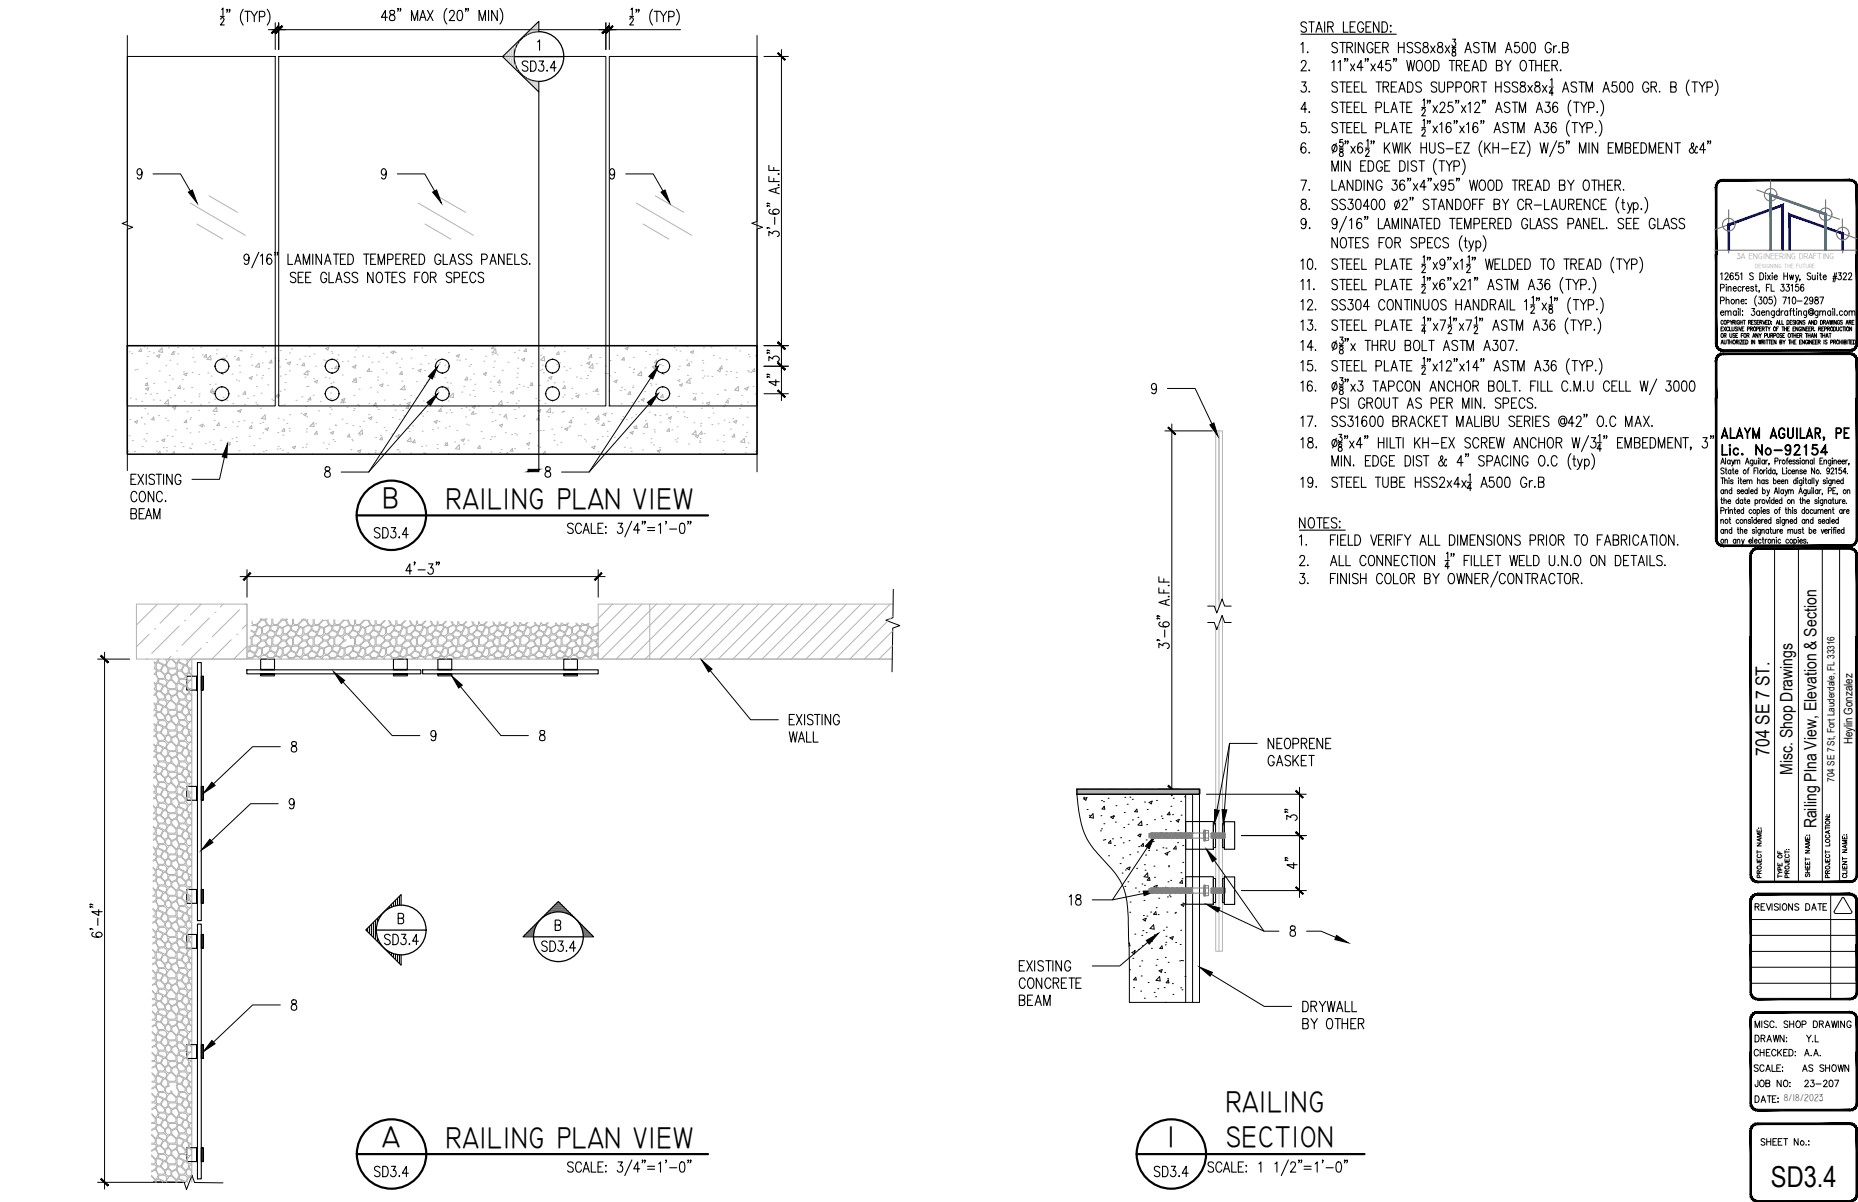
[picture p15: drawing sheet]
<svg xmlns="http://www.w3.org/2000/svg" width="432mm" height="279mm" viewBox="0 0 432 279" stroke-linecap="round" stroke-linejoin="round" font-family="sans-serif">
<defs><g id="words">
<g font-size="7">
<text x="88.9" y="118.2">B</text>
<text x="103.6" y="118.3">RAILING PLAN VIEW</text>
<text x="284.9" y="258.6">RAILING</text>
<text x="88.8" y="266.7">A</text>
<text x="103.6" y="266.7">RAILING PLAN VIEW</text>
<text x="271.1" y="266.7">1</text>
<text x="284.9" y="266.7">SECTION</text>
</g>
<text font-size="6.7" x="411.6" y="275.8">SD3.4</text>
<text font-size="4.5" x="411.2" y="175.6" transform="rotate(-90 411.2 175.6)">704 SE 7 ST.</text>
<g font-size="4">
<text x="416.6" y="180.1" transform="rotate(-90 416.6 180.1)">Misc. Shop Drawings</text>
<text x="422.1" y="192.6" transform="rotate(-90 422.1 192.6)">Railing Plna View, Elevation &amp; Section</text>
</g>
<text font-size="2.8" x="430.5" y="173" transform="rotate(-90 430.5 173)">Heylin Gonzalez</text>
<g font-size="2.3">
<text x="426.3" y="181.7" transform="rotate(-90 426.3 181.7)">704 SE 7 St, Fort Lauderdale, FL 33316</text>
<text x="414.5" y="255.9">8/18/2023</text>
</g>
<text font-size="2" fill="#867165" x="403.6" y="60.2">3A ENGINEERING DRAFTING</text>
<text font-size="1.4" fill="#867165" x="407.9" y="62.3">DESIGNING THE FUTURE</text>
</g></defs>
<g fill="none" stroke="#000" stroke-width=".25">
<path d="M51.2 3.8h.9M51.3 4.5l.1-.3 .4-.1 .3 .5-.9 1.2h.9M51.5 2.2l.3-.3v1.7M52.9 2.3l-.1 .1-.1-.1 .1-.1 .1 .1-.2 .5M53.4 2.3l-.1 .1-.1-.1 .1-.1 .1 .1-.2 .5M56.5 2.2a2.95 2.95 0 0 0 0 3.6M56.9 2.6h1.3M57.5 2.6v2.4M58.3 2.6l.8 1.2v1.2M59.8 2.6l-.7 1.2M60.3 3.9h.8a.66 .66 0 0 0 .5-.6 .66 .66 0 0 0-.5-.7h-.8v2.4M62.1 2.2a2.95 2.95 0 0 1 0 3.6"/>
<path d="M90 4h-1.4l1-1.6v2.4M90.7 2.5a.56 .56 0 0 0 .1 .8 .78 .78 0 0 1 .9 .5 .78 .78 0 0 1-.4 1 .69 .69 0 0 1-.8-.6 .69 .69 0 0 1 .6-.8l.3-.1a.53 .53 0 0 0 .2-.8zM92.6 2.1h-.2l.1-.2 .1 .2-.2 .5M93.1 2.1h-.1v-.2l.1 .2-.1 .5M95.6 4.8v-2.4l.8 2.4 .7-2.4v2.4M97.5 4.8l.8-2.4 .7 2.4M97.8 4h.9M99.4 2.4l1.2 2.4M100.6 2.4l-1.2 2.4M103.8 1.9a2.9 2.9 0 0 0 0 3.7M104.5 3l.2-.5 .5-.1 .3 .2 .1 .5-1.2 1.7h1.3M106.5 2.5l.5-.1a1.48 1.48 0 0 1 .4 2l-.2 .3-.4 .1a1.08 1.08 0 0 1-.6-1.4z"/>
<path d="M108.3 2.1h-.1v-.2l.1 .2-.1 .5M108.9 2.1h-.2l.1-.2 .1 .2-.2 .5M111.3 4.8v-2.4l.8 2.4 .7-2.4v2.4M113.5 2.4v2.4M115.6 2.4v2.4l-1.3-2.4v2.4M116.2 1.9a2.9 2.9 0 0 1 0 3.7M122.7 14.5a.7 .7 0 0 0-.8-.3 .7 .7 0 0 0-.5 .5l.4 .5 .7 .3a.57 .57 0 0 1 .2 .6 .57 .57 0 0 1-.5 .5l-.6-.1-.2-.3M123.3 14.2h.7a1.39 1.39 0 0 1 0 2.4h-.7zM124.9 9.7l.5-.4v2.4M125.2 7.4v-2.4l-8.4 8.2 8.4 8.2v-2.4M125.3 14.2h1l-.5 .9a.71 .71 0 0 1 .6 1 .71 .71 0 0 1-1.3 0M127 16.5l.2-.2 .1 .2z"/>
<path d="M129.2 15.7h-1.3l.9-1.5v2.4M146.3 3.8h.9M146.4 4.5l.1-.3 .4-.1 .3 .5-.9 1.2h.9M146.6 2.2l.3-.3v1.7M148 2.3l-.1 .1-.1-.1 .1-.1 .1 .1-.2 .5M148.5 2.3l-.1 .1-.1-.1 .1-.1 .1 .1-.2 .5M151.6 2.2a2.95 2.95 0 0 0 0 3.6M152 2.6h1.3M152.7 2.6v2.4M153.5 2.6l.7 1.2v1.2M154.9 2.6l-.7 1.2M155.4 3.9h.8a.66 .66 0 0 0 .5-.6 .66 .66 0 0 0-.5-.7h-.8v2.4"/>
<path d="M157.2 2.2a2.95 2.95 0 0 1 0 3.6M302.3 10.3l.5-.4v2.4M302.3 8h22.2M302.4 14.6l.1-.3a.58 .58 0 0 1 .8-.2 .58 .58 0 0 1 .1 .8l-1.1 1.6h1.3M302.5 19.1h1l-.5 .8a.71 .71 0 0 1 .6 1.1 .71 .71 0 0 1-1.3 0M303.6 5.5a.63 .63 0 0 0-.8-.4 .63 .63 0 0 0-.4 .8l.9 .5a.65 .65 0 0 1 .2 .9 .65 .65 0 0 1-1 .1l-.2-.2M303.9 12v.3l.1-.2M304.2 5.1h1.2M304.2 16.2v.3l.2-.2M304.8 5.1v2.4M305.8 7.5l.7-2.4 .8 2.4M306.1 6.7h.9"/>
<path d="M307.8 5.1v2.4M308.6 6.2h.8a.58 .58 0 0 0 .5-.5 .58 .58 0 0 0-.5-.6h-.8v2.4M309.2 6.2l.6 1.3M309.5 14.5l.5-.4v2.4M310.8 10.2a.67 .67 0 0 0-.7-.4 .67 .67 0 0 0-.6 .6l.2 .4 .9 .4a.65 .65 0 0 1-.2 1.1h-.4l-.5-.4M310.8 19.4a.67 .67 0 0 0-.7-.4 .67 .67 0 0 0-.6 .6l.2 .3 .9 .5a.61 .61 0 0 1-.2 1l-.7-.1-.2-.2M311 14.5l.5-.4v2.4M311.4 9.9h1.3M311.4 19.1h1.3M312 9.9v2.4M312 19.1v2.3M312.2 5.1v2.4h1.1"/>
<path d="M312.7 13.7h-.2v-.1l.2 .1-.2 .6M313 11l1.1-.1a.57 .57 0 0 0 .2-.6 .57 .57 0 0 0-.4-.4h-.9v2.4M313.2 13.7h-.2l.1-.1 .1 .1-.2 .6M313.6 11l.7 1.3M313.8 6.2h.7M313.9 14.9l.9 1.6M314.2 19.1h-1.2v2.3h1.2M314.8 14.9l-.9 1.6M315 5.1h-1.2v2.4h1.2M315 9.9v2.4M315.9 19.1h-1.2v2.3h1.2M316.5 19.1v2.3h1.1"/>
<path d="M316.8 15.7h-1.4l.9-1.6v2.4M316.9 5.7a.66 .66 0 0 0-1-.5 1.57 1.57 0 0 0 .2 2.3 .74 .74 0 0 0 .8-.9h-.5M316.9 9.9v2.4l-1.2-2.4v2.4M317.4 13.7h-.2l.1-.1 .1 .1-.2 .6M317.5 6.2h.7M318 13.7h-.2l.1-.1 .1 .1-.2 .6M318.6 14.9l1 1.6M318.6 5.1h-1.1v2.4h1.1M319.1 10.4a.67 .67 0 0 0-1-.4 1.59 1.59 0 0 0 .1 2.3 .75 .75 0 0 0 .9-1h-.5M319.6 11h.7M319.6 14.9l-1 1.6M319.8 19.1h1.3"/>
<path d="M320.4 19.1v2.3M320.5 5.1v2.4l-1.3-2.4v2.4M320.8 9.9h-1.2v2.4h1.2M321.2 5.1h.6a1.43 1.43 0 0 1 0 2.4h-.6zM321.4 11l1.1-.1 .1-.4-.1-.4-.3-.2h-.8v2.4M321.5 15.7h-1.3l.9-1.6v2.4M322 11l.6 1.3M323.1 6l.1-.1 .1 .1-.1 .1zM323.1 7.4h.2l-.1 .1zM323.1 14.1h-.9l-.1 1a.79 .79 0 0 1 1.2 .4 .79 .79 0 0 1-.8 1l-.3-.2-.2-.3M324 13.7h-.2l.1-.1 .1 .1-.2 .6M324.6 13.7h-.2v-.1l.2 .1-.2 .6"/>
<path d="M324.6 19.1h-1.3v2.3h1.3M325 11h1.3M325 9.9v2.4M326.3 9.9v2.4M326.9 14.1l.5 2.4 .4-2.4 .5 2.4 .5-2.4M327.1 19.1h.6a1.4 1.4 0 0 1 .5 2l-.2 .2-.9 .1zM328.3 10.2a.64 .64 0 0 0-.8-.3 .64 .64 0 0 0-.4 .8l1 .5a.64 .64 0 0 1-.3 1.1h-.3l-.5-.4M329.5 14.2a.73 .73 0 0 1 .8 0 .73 .73 0 0 1 .3 .7l-.1 1a.64 .64 0 0 1-.6 .6 .64 .64 0 0 1-.7-.6l-.1-1zM330.1 10.2a.67 .67 0 0 0-.7-.4 .67 .67 0 0 0-.6 .6l.2 .4 .9 .4a.65 .65 0 0 1-.2 1.1h-.4l-.5-.4M330.3 19.4a.7 .7 0 0 0-.7-.4 .7 .7 0 0 0-.6 .6l.4 .5 .7 .3a.57 .57 0 0 1 .2 .6 .57 .57 0 0 1-.4 .4l-.7-.1-.2-.2M330.9 10a.5 .5 0 0 0 .1 .8 .75 .75 0 0 1 1 .7 .75 .75 0 0 1-.9 .8 .78 .78 0 0 1-.4-1 .78 .78 0 0 1 .9-.5l.2-.1a.51 .51 0 0 0-.3-.8zM331.3 14.4l.4-.3a1.22 1.22 0 0 1 .7 2l-.3 .4a1.18 1.18 0 0 1-.9-1.9z"/>
<path d="M332.5 10.7l1 1.6M333.2 14.1a1.27 1.27 0 0 1 1.3 .8 1.27 1.27 0 0 1-.4 1.4l-.9 .2zM333.5 10.7l-1 1.6M333.9 19.4a.67 .67 0 0 0-.7-.4 .67 .67 0 0 0-.6 .6l.4 .5 .7 .3a.6 .6 0 0 1-.3 1l-.6-.1-.2-.2M334.3 10a.5 .5 0 0 0 .1 .8 .74 .74 0 0 1 1 .9 .74 .74 0 0 1-1.3 .3 .83 .83 0 0 1 .1-.9 .83 .83 0 0 1 .8-.3l.2-.1a.51 .51 0 0 0-.3-.8zM334.4 19.1l.1 2a.63 .63 0 0 0 .8 .3 .63 .63 0 0 0 .4-.7v-1.6M335.9 10.7l1 1.6M336.8 14.1h1.3M336.9 10.7l-1 1.6M337.4 11h.9M337.4 14.1v2.4M337.6 9.1h.7l-.4 .6a.5 .5 0 0 1 .4 .8 .5 .5 0 0 1-.9 0"/>
<path d="M337.6 11.4v.5a.63 .63 0 0 1 .7 .4 .63 .63 0 0 1-.3 .7 .54 .54 0 0 1-.6-.5 .54 .54 0 0 1 .7-.5l.2-.4a.45 .45 0 0 0-.7-.2zM338.5 15.2l1.1-.1 .1-.4-.1-.4-.3-.2h-.8v2.4M339.1 15.2l.6 1.3M340.4 15.2h.7M340.4 12.3l.8-2.4 .7 2.4M340.7 19.1h.1a1.16 1.16 0 0 1 .9 1.8 .72 .72 0 0 1-.9 .5 .72 .72 0 0 1-.5-.9 1.58 1.58 0 0 1 .4-1.4zM340.7 11.5h1M341.5 14.1h-1.1v2.4h1.1M342.1 16.5l.8-2.4 .7 2.4M342.4 15.7h.9M343.7 10.2a.64 .64 0 0 0-.8-.3 .64 .64 0 0 0-.3 .8l1 .5a.64 .64 0 0 1-.3 1.1h-.4l-.4-.4M344.1 14.1a1.24 1.24 0 0 1 1.3 .6 1.24 1.24 0 0 1-.2 1.4l-.4 .4h-.7z"/>
<path d="M344.2 19.1h1.3M344.3 9.9h1.3M344.8 19.1v2.3M344.9 9.9v2.4M345.9 12.3v-2.4l.8 2.4 .7-2.4v2.4M347.6 19.1v2.3M347.8 15.2l1.1-.1a.57 .57 0 0 0 .2-.6 .57 .57 0 0 0-.5-.4h-.8v2.4l1.1-.2a.66 .66 0 0 0-.3-1.1M348.9 19.1v2.3M349.7 14.1l.7 1.1 .8-1.1M349.9 12.3l.7-2.4 .8 2.4M350.1 11.5h1M350.4 15.2v1.3"/>
<path d="M350.9 19.4a.67 .67 0 0 0-.7-.4 .67 .67 0 0 0-.6 .6l.2 .3 .9 .5a.57 .57 0 0 1 .2 .6 .57 .57 0 0 1-.5 .4l-.6-.1-.2-.2M352.7 19.4a.64 .64 0 0 0-.8-.3 .64 .64 0 0 0-.4 .8l1.1 .5a.66 .66 0 0 1-.2 1 .66 .66 0 0 1-.9-.3M353 9.9h-.9l-.1 1a.73 .73 0 0 1 1 .1 .73 .73 0 0 1 0 1 .73 .73 0 0 1-1 0l-.1-.2M353.4 14.4l.4-.3a1.13 1.13 0 0 1 .8 1.8 .61 .61 0 0 1-.9 .4 1.76 1.76 0 0 1-.3-1.9zM353.4 19.1a.53 .53 0 0 0 .3 .8 .78 .78 0 0 1 .8 .6 .78 .78 0 0 1-.4 .9 .69 .69 0 0 1-.9-.5 .69 .69 0 0 1 .6-.8l.4-.2a.56 .56 0 0 0 .2-.8zM354 10l.5-.1a1.42 1.42 0 0 1 .4 1.9l-.1 .3-.5 .2a1.42 1.42 0 0 1-.5-2zM355.1 19.9l1 1.5M355.3 14.1h1.3M355.8 10l.5-.1a1.42 1.42 0 0 1 .4 1.9l-.1 .3-.5 .2a1.42 1.42 0 0 1-.5-2zM355.9 14.1v2.4M356.1 19.9l-1 1.5M356.8 19.1a.53 .53 0 0 0 .2 .8 .78 .78 0 0 1 .9 .6 .78 .78 0 0 1-.4 .9 .69 .69 0 0 1-.9-.5 .69 .69 0 0 1 .6-.8l.3-.2a.53 .53 0 0 0 .3-.8z"/>
<path d="M356.9 15.2h1.3M356.9 14.1v2.4M358.2 14.1v2.4M358.5 19.9l1 1.5M358.9 15.2h.8M359.5 19.9l-1 1.5M360.1 14.1h-1.2v2.4h1.2M360.3 18.6l.4-.3v1.6M360.5 10.4a.67 .67 0 0 0-1-.4 1.59 1.59 0 0 0 .2 2.3 .75 .75 0 0 0 .8-1h-.5M360.7 15.2h.8l.4-.5a.54 .54 0 0 0-.4-.6h-.8v2.4M361.1 10.7v1.6M361.3 15.2l.6 1.3"/>
<path d="M361.8 10.7a.65 .65 0 0 0-.7 .6M362.3 12v.3l.1-.2M362.7 16.2l-.1 .1 .1 .2 .1-.2M363.1 11l1.1-.1a.57 .57 0 0 0 .2-.6 .57 .57 0 0 0-.4-.4h-.9v2.4l1.1-.2a.66 .66 0 0 0-.2-1.1M366.4 19.4a.67 .67 0 0 0-.7-.4 .67 .67 0 0 0-.6 .6l.2 .3 .9 .5a.61 .61 0 0 1-.2 1l-.7-.1-.2-.2M366.9 19.1h1.4M367.6 19.1v2.3M375.7 19.1h-1l-.1 1a.73 .73 0 0 1 1 0 .73 .73 0 0 1 0 1 .73 .73 0 0 1-1 .1v-.2M376.6 19.1h.5a1.42 1.42 0 0 1 .5 1.9 .62 .62 0 0 1-1 .3l-.2-.9zM378.5 19.1h.4a1.42 1.42 0 0 1 .5 1.9l-.2 .3-.4 .1a1.08 1.08 0 0 1-.6-1.3zM383.2 19.6a.66 .66 0 0 0-1.1-.5 1.57 1.57 0 0 0 .2 2.3 .7 .7 0 0 0 .9-.9h-.5M392.6 18.6a2.9 2.9 0 0 0 0 3.6"/>
<path d="M393.2 19.1h1.3M393.9 19.1v2.3M394.8 19.1l.8 1.1 .7-1.1M398.6 18.6a2.9 2.9 0 0 1 0 3.6M125.2 21.4v88M178.7 38.4v1.2h2.4M179.8 38.9v.7M303.4 28.5h-.9l-.1 1a.77 .77 0 0 1 1.3 .4 .77 .77 0 0 1-.9 1l-.3-.1-.2-.4M303.4 33.5v-.2l-.5-.1a1.75 1.75 0 0 0-.3 2.3 .66 .66 0 0 0 .9-.6 .66 .66 0 0 0-.9-.7l-.3 .6M303.7 25.4h-1.4l1-1.7v2.5M304.2 21.2v.2l.2-.1M304.2 26v.2l.2-.2"/>
<path d="M304.2 30.6v.3l.2-.1M304.2 35.4v.2l.2-.1M309.5 39.8v-2.4l.8 2.4 .7-2.4v2.4M309.6 34l.2-.2a.49 .49 0 0 1 .8 .2l.1 .3a.73 .73 0 0 1-.7 1 .89 .89 0 0 1-.4-1.3zM310.6 33.3l-.9 2.3M310.8 24.1a.67 .67 0 0 0-.7-.4 .67 .67 0 0 0-.6 .6l.2 .4 .9 .4a.61 .61 0 0 1-.2 1.1h-.4l-.5-.4M310.8 28.8a.67 .67 0 0 0-.7-.3 .67 .67 0 0 0-.6 .5l.2 .4 .9 .4a.61 .61 0 0 1-.2 1.1l-.7-.1-.2-.3M311.3 34.4h.9M311.4 23.7h1.3M311.4 28.5h1.3M311.4 34.8v.5a.6 .6 0 0 1 .7 .3 .6 .6 0 0 1-.2 .8 .54 .54 0 0 1-.7-.6 .54 .54 0 0 1 .7-.5h.1a.36 .36 0 0 0-.1-.6zM311.7 37.4v2.4"/>
<path d="M312 32.4h-.6v.7a.5 .5 0 0 1 .6 .1 .5 .5 0 0 1 0 .7 .5 .5 0 0 1-.6 .1l-.1-.2M312 23.7v2.5M312 28.5v2.4M312.8 32.9l-.1 .1-.2-.1 .2-.2 .1 .2-.3 .5M313 20.2h.8M313 24.9h.8M313 29.6h.8M313.3 32.9l-.1 .1-.1-.1 .1-.2 .1 .2-.2 .5M313.8 37.4v2.4l-1.3-2.4v2.4M313.9 34l1.1 1.6M314.2 23.7h-1.2v2.5h1.2M314.2 28.5h-1.2v2.4h1.2"/>
<path d="M314.7 20.2h.8M314.7 24.9h.8M314.7 29.6h.8M315 34l-1.1 1.6M315.9 23.7h-1.2v2.5h1.2M315.9 28.5h-1.2v2.4h1.2M316.2 38.5h.7M316.5 23.7v2.5h1.1M316.5 28.5v2.4h1.1M316.6 33.5l-.5-.3a1.3 1.3 0 0 0-.6 1.6l.1 .5a.68 .68 0 0 0 1.1-.2 .68 .68 0 0 0-.6-1l-.3 .1-.3 .6M317.3 34.4h.9M317.4 35.1l.2-.4 .5 .1 .1 .4-.9 1.2h.9"/>
<path d="M317.4 37.4h-1.2v2.4h1.2M317.6 32.8l.3-.4v1.7M318 37.4h.6a1.43 1.43 0 0 1 0 2.4h-.6zM318.8 32.9l-.1 .1-.1-.1 .1-.2 .1 .2-.2 .5M319.3 32.9l-.1 .1v-.1v-.2l.1 .2-.1 .5M319.8 25h.8a.68 .68 0 0 0 .5-.6 .68 .68 0 0 0-.5-.7h-.8v2.5M319.8 29.7h.8l.3-.1 .2-.3a.59 .59 0 0 0-.5-.8h-.8v2.4M321.3 38a.66 .66 0 0 0-1-.5 1.59 1.59 0 0 0 .1 2.3 .75 .75 0 0 0 .9-.9h-.5M321.4 20.2h.8l.3-.1 .2-.4a.53 .53 0 0 0-.5-.6h-.8v2.3M321.7 23.7v2.5h1.1M321.7 28.5v2.4h1.1M321.7 33.2v2.4"/>
<path d="M321.8 38.5h.7M322.1 20.2l.6 1.2M322.2 34.2l.8 1.4M323 37.4h-1.2v2.4h1.2M323 33.2l-1.3 1.6M323.3 26.2l.7-2.5 .7 2.5M323.3 30.9l.7-2.4 .7 2.4M323.3 20.2h.8M323.6 25.4h.8M323.6 30.1h.8M323.6 33.2l.5 2.4 .5-2.4 .4 2.4 .5-2.4M325.1 21.4l.7-2.3 .8 2.3"/>
<path d="M325.3 37.4a1.28 1.28 0 0 1 1.3 .8 1.28 1.28 0 0 1-.4 1.5l-.9 .1zM325.3 23.7h1.3M325.3 28.5h1.3M325.4 20.7h.9M325.8 33.2v2.4M325.9 23.7v2.5M325.9 28.5v2.4M326.6 33.2v2.4M326.9 24.9h.8M326.9 29.6h.8M327 34.2l.8 1.4M327.2 37.4v2.4"/>
<path d="M327.8 33.2l-1.2 1.6M328.1 23.7h-1.2v2.5h1.2M328.1 28.5h-1.2v2.4h1.2M329.2 37.7a.67 .67 0 0 0-.7-.4 .67 .67 0 0 0-.5 .7l.1 .3 .7 .4a.6 .6 0 0 1 .4 .6 .6 .6 0 0 1-.4 .5h-.4l-.4-.3M329.8 37.4h1.2M330.2 33.2v2.4M330.2 34.3h1.3M330.4 25h.9M330.4 29.7h.9M330.4 37.4v2.4M330.5 25.7l.2-.5 .4 .1 .1 .3-.2 .5-.6 .8h.9M330.5 30.4l.2-.4h.3l.2 .3-.2 .6-.6 .7h.9"/>
<path d="M330.7 23.3l.3-.3v1.7M330.7 28l.3-.3v1.7M331.5 33.2v2.4M331.9 23.4l-.1 .1-.1-.1 .1-.1 .1 .1-.2 .6M331.9 28.2h-.2l.1-.2 .1 .2-.2 .5M332.2 33.2v1.7a.64 .64 0 0 0 .7 .7 .64 .64 0 0 0 .6-.7v-1.7M332.4 23.4l-.1 .1-.1-.1 .1-.1 .1 .1-.2 .6M332.4 28.2h-.2l.1-.2 .1 .2-.2 .5M333 24.6l1.1 1.6M333 29.3l1.1 1.6M333.8 36.9a2.95 2.95 0 0 0 0 3.7M334.1 24.6l-1.1 1.6"/>
<path d="M334.1 29.3l-1.1 1.6M334.4 37.4h1.3M334.6 29l.5-.5v2.4M334.7 24.3v-.1a.63 .63 0 0 1 .7-.5l.4 .5-.1 .5-1.1 1.5h1.3M335.1 37.4v2.4M335.5 33.5a.67 .67 0 0 0-.7-.3 .67 .67 0 0 0-.5 .6l.1 .3 .8 .4a.6 .6 0 0 1 .3 .6 .6 .6 0 0 1-.4 .5h-.4l-.4-.3M336.1 37.4l.7 1.1 .7-1.1M336.1 34.6h1.6M336.4 20.3h.9a.63 .63 0 0 0 .5-.6 .63 .63 0 0 0-.5-.6h-.9v2.3M336.8 38.5v1.3M337.2 28.8a.56 .56 0 0 0-.9-.2l-.1 .4a2.18 2.18 0 0 0 .1 1.8 .68 .68 0 0 0 1-.7 .68 .68 0 0 0-1-.6l-.2 .6M337.5 23.7h-.9l-.1 1.1a.74 .74 0 0 1 1.1 .1 .74 .74 0 0 1 0 1 .74 .74 0 0 1-1.1 .1l-.1-.3"/>
<path d="M337.9 38.7h.9a.68 .68 0 0 0 .4-.7 .68 .68 0 0 0-.4-.6h-.9v2.4M338.1 28.2h-.2l.1-.2 .1 .2-.2 .5M338.4 20.3l1.1-.1 .1-.3-.1-.8h-1.1v2.3M338.5 23.4l-.1 .1-.1-.1 .1-.1 .1 .1-.2 .6M338.5 34.3h.7M338.6 28.2h-.1v-.2l.1 .2-.1 .5M339 23.4l-.1 .1-.1-.1 .1-.1 .1 .1-.2 .6M339.3 29.3l1 1.6M339.6 33.2h-1.1v2.4h1.1M339.6 24.6l1.1 1.6M339.8 36.9a2.81 2.81 0 0 1 0 3.7M340.2 33.2h1.3l-1.3 2.4h1.3"/>
<path d="M340.3 29.3l-1 1.6M340.7 24.6l-1.1 1.6M340.8 29l.5-.5v2.4M341.2 24.2l.5-.5v2.5M342.3 20.2h.8l.3-.1 .2-.4a.53 .53 0 0 0-.5-.6h-.8v2.3M342.7 24.3v-.1a.63 .63 0 0 1 .8-.5l.3 .5-.1 .5-1.1 1.5h1.4M342.9 20.2l.7 1.2M343.4 28.8a.56 .56 0 0 0-.8-.2l-.2 .4a2.18 2.18 0 0 0 .2 1.8 .68 .68 0 0 0 .9-.7 .68 .68 0 0 0-.9-.6l-.3 .6M344.3 28.2h-.2l.1-.2 .1 .2-.2 .5M344.4 32.7a2.81 2.81 0 0 0 0 3.7M344.7 23.4l-.1 .1-.1-.1 .1-.1 .1 .1-.2 .6M344.8 28.2h-.1l.1-.2v.2l-.1 .5"/>
<path d="M345.1 33.2v2.4M345.2 23.4l-.1 .1-.1-.1 .1-.1 .1 .1-.2 .6M345.5 34.2l.8 1.4M346.3 33.2l-1.2 1.6M347 34.3h1.2M347 33.2v2.4M347.2 30.9l.8-2.4 .7 2.4M347.5 30.1h.9M347.6 26.2l.7-2.5 .8 2.5M347.6 20.2h1.3M347.9 25.4h.9M348.2 33.2v2.4"/>
<path d="M349 34.6h1.6M350.5 28.8a.64 .64 0 0 0-.8-.3 .64 .64 0 0 0-.4 .8l1.1 .5a.66 .66 0 0 1-.2 1.1 .66 .66 0 0 1-1-.4M350.9 24.1a.67 .67 0 0 0-.7-.4 .67 .67 0 0 0-.6 .6l.2 .4 .7 .3a.6 .6 0 0 1 .4 .6 .6 .6 0 0 1-.5 .6h-.3l-.5-.4M351.1 28.5h1.2M351.4 34.3h.7M351.5 23.7h1.2M351.7 28.5v2.4M352.1 23.7v2.5M352.6 33.2h-1.2v2.4h1.2M352.7 30.9v-2.4l.7 2.4 .8-2.4v2.4M353.1 26.2v-2.5l.7 2.5 .7-2.5v2.5M353.1 33.2h1.3l-1.3 2.4h1.3"/>
<path d="M354.9 32.7a2.95 2.95 0 0 1 0 3.7M356.7 30.9l.7-2.4 .7 2.4M356.9 30.1h.9M357 26.2l.8-2.5 .7 2.5M357.3 25.4h.9M357.9 33.2l.5 2.4 .5-2.4 .4 2.4 .5-2.4M358.9 28.5h1l-.6 .9a.72 .72 0 0 1 .6 1.1 .72 .72 0 0 1-1.3-.1M359.2 23.7h1l-.5 1a.71 .71 0 0 1 .6 1.1 .71 .71 0 0 1-1.3-.1M360 20.2h1M361 21.6h-1l.7-1.1v1.7M361.6 28.8a.56 .56 0 0 0-.8-.2l-.2 .4a2.18 2.18 0 0 0 .2 1.8 .68 .68 0 0 0 .9-.7 .68 .68 0 0 0-.9-.6l-.3 .6M361.8 32.7l-1.7 3.7"/>
<path d="M361.9 24.1v-.2l-.5-.2a1.75 1.75 0 0 0-.3 2.3 .66 .66 0 0 0 .9-.6 .66 .66 0 0 0-.9-.6l-.3 .6M363.1 21.4l.8-2.3 .7 2.3M363.3 33.2h-1l-.1 1a.74 .74 0 0 1 1 .1 .74 .74 0 0 1 0 1 .74 .74 0 0 1-1 .1v-.3M363.4 20.7h.9M364.2 32.9l-.1 .1-.1-.1 .1-.2 .1 .2-.2 .5M364.7 28a2.9 2.9 0 0 0 0 3.7M364.7 32.9l-.1 .1-.1-.1 .1-.2 .1 .2-.2 .5M365.1 23.3a2.95 2.95 0 0 0 0 3.7M365.3 28.5h1.3M365.7 23.7h1.3M366 28.5v2.4M366.4 23.7v2.5"/>
<path d="M367 28.5l.7 1.1 .8-1.1M367.1 35.6v-2.4l.7 2.4 .8-2.4v2.4M367.4 23.7l.7 1.2 .7-1.2M367.7 29.6v1.3M368.1 24.9v1.3M368.6 21.4v-2.3l.8 2.3 .7-2.3v2.3M368.8 29.7h.9a.63 .63 0 0 0 .4-.6 .63 .63 0 0 0-.4-.6h-.9v2.4M369.2 25h.8l.3-.1 .2-.3a.63 .63 0 0 0-.5-.9h-.8v2.5M369.3 33.2v2.4M370.8 30.6v.2h.1M371.2 26v.2l.1-.2M371.3 33.2v2.4l-1.3-2.4v2.4"/>
<path d="M371.6 28a2.9 2.9 0 0 1 0 3.7M372 23.3a2.95 2.95 0 0 1 0 3.7M372.5 21.4l.8-2.3 .7 2.3M372.8 20.7h.9M373.8 34.3h.7M374.9 33.2h-1.1v2.4h1.1M375.5 35.6v-2.4l.8 2.4 .7-2.4v2.4M377.7 34.3h.8a.59 .59 0 0 0 .5-.5 .59 .59 0 0 0-.5-.6h-.8v2.4h.8a.68 .68 0 0 0 .5-.6 .68 .68 0 0 0-.5-.7M379.6 34.3h.8M380.8 33.2h-1.2v2.4h1.2M381.4 33.2a1.28 1.28 0 0 1 1.3 .8 1.28 1.28 0 0 1-.4 1.5l-.9 .1zM383.3 35.6v-2.4l.7 2.4 .8-2.4v2.4"/>
<path d="M383.7 20.2h.8l.3-.1 .2-.4a.53 .53 0 0 0-.5-.6h-.8v2.3M384.3 20.2l.7 1.2M385.5 34.3h.7M385.7 21.2l-.1 .1h.2M386.7 33.2h-1.2v2.4h1.2M388.3 20.2h.8l.3-.1 .2-.4a.53 .53 0 0 0-.5-.6h-.8v2.3h.8l.4-.2v-.8l-.4-.2M388.5 33.2v2.4l-1.3-2.4v2.4M389.2 33.2h1.3M389.9 33.2v2.4M394.5 34.2l-.2-.2-.4 .9a.75 .75 0 0 1-1.1 .6 .56 .56 0 0 1 0-.9l.7-.6a.56 .56 0 0 0-.1-.8 .74 .74 0 0 0 0 1.3l.6 1 .3 .1 .2-.2M395.6 20.2v1.2M396.4 34.8h-1.4l.9-1.6v2.4"/>
<path d="M396.7 20.3l1.1-.1 .2-.3-.1-.6-.4-.2h-.8v2.3M397 32.9l-.1 .1-.1-.1 .1-.2 .1 .2-.2 .5M397.6 32.9l-.1 .1-.1-.1 .1-.2 .1 .2-.2 .5M33 40a.71 .71 0 0 1-.6 .7 .79 .79 0 0 1-.6-.8 .79 .79 0 0 1 .7-.7 1.51 1.51 0 0 1 0 2.4l-.5-.1-.1-.2M57.9 59.9l-.1 .3a.55 .55 0 0 1-.8 .3 .71 .71 0 0 1-.3-1 .71 .71 0 0 1 .9-.3 2.14 2.14 0 0 1 0 2.1l-.5 .2-.3-.4M60.2 58.6l-1.7 3.7M60.5 59.5l.5-.4v2.4M63.1 59.4l-.1-.2-.5-.1a1.58 1.58 0 0 0 0 2.4 .7 .7 0 0 0 .7-.9 .7 .7 0 0 0-.9-.5l-.3 .6M64 58.7l-.1 .1-.1-.1h.2l-.2 .6M64.6 58.7l-.1 .1-.1-.1h.2l-.2 .6M66.9 59.1v2.4h1.1M72.7 59.1v2.4"/>
<path d="M74.7 59.1v2.4l-1.3-2.4v2.4M77.5 59.1h1.2M78.1 59.1v2.4M80.3 59.1h-1.2v2.4h1.2M80.9 59.1a1.28 1.28 0 0 1 1.3 .8 1.28 1.28 0 0 1-.5 1.4l-.8 .2zM84.5 59.1h1.3M85.1 59.1v2.4M87.3 59.1h-1.2v2.4h1.2M89.8 40a.71 .71 0 0 1-.6 .7 .79 .79 0 0 1-.6-.8 .79 .79 0 0 1 .6-.7 1.51 1.51 0 0 1 0 2.4l-.4-.1-.1-.2M93.2 59.1h-1.2v2.4h1.2M96.9 59.1h-1.2v2.4h1.2M97.4 59.1a1.28 1.28 0 0 1 1.3 .8 1.28 1.28 0 0 1-.4 1.4l-.9 .2z"/>
<path d="M102.4 59.6a.72 .72 0 0 0-.8-.5 .72 .72 0 0 0-.6 .9 1.04 1.04 0 0 0 1 1.5l.4-.6v-.4h-.4M103 59.1v2.4h1.1M107.8 59.4a.64 .64 0 0 0-.8-.3 .64 .64 0 0 0-.4 .8l.8 .4a.61 .61 0 0 1 .4 .8 .61 .61 0 0 1-.8 .4l-.4-.4M109.6 59.4a.64 .64 0 0 0-.8-.3 .64 .64 0 0 0-.3 .8l.8 .4a.65 .65 0 0 1 .3 1 .65 .65 0 0 1-1.1 0l-.1-.2M117.1 59.1v2.4l-1.2-2.4v2.4M119.1 59.1h-1.2v2.4h1.2M119.6 59.1v2.4h1.1M122.5 59.4a.67 .67 0 0 0-.8-.4 .67 .67 0 0 0-.5 .6l.2 .4 .7 .3a.6 .6 0 0 1 .4 .6 .6 .6 0 0 1-.5 .6h-.4l-.4-.4M142.8 40a.64 .64 0 0 1-.6 .7 .72 .72 0 0 1-.5-.9 .72 .72 0 0 1 .9-.5 2.14 2.14 0 0 1 0 2.2l-.5 .1-.3-.3M178.4 52.9v.2l-.2-.1 .2-.1 .5 .2M178.4 47.8v.2l-.2-.1 .2-.1 .5 .2M178.4 47.2v.2l-.2-.1 .2-.1 .5 .2"/>
<path d="M178.7 54.8v-1l.9 .6a.72 .72 0 0 1 1-.6 .72 .72 0 0 1 .2 1.1l-.2 .1M178.7 41v1.2h2.4M179 48.7l-.2 .1-.1 .4a1.3 1.3 0 0 0 1.6 .6l.7-.3a.68 .68 0 0 0-.7-.9 .68 .68 0 0 0-.6 .9l.6 .3M179.8 41.4v.8M180 50.5v1.7M180.3 43.9v.8M180.8 43h.3zM180.8 40.5h.3zM181.1 43.6l-2.4 .7 2.4 .7M302.3 41.9h1.3l-.9 2.3M302.5 46.4a.55 .55 0 0 0 .2 .8 .74 .74 0 0 1 1 .9 .74 .74 0 0 1-1.3 .4 .83 .83 0 0 1 .1-.9 .83 .83 0 0 1 .8-.4l.2-.5a.65 .65 0 0 0-1-.3zM303.5 51.6l-.1 .3a.55 .55 0 0 1-.8 .3 .68 .68 0 0 1-.2-1.1 .68 .68 0 0 1 1 0 2.79 2.79 0 0 1-.1 1.9l-.5 .2-.4-.4"/>
<path d="M304.2 44v.2h.2M304.2 48.5v.2l.2-.1M304.2 53h.3l-.1 .2zM309.5 41.9v2.3h1.1M310.7 51.6l-.1 .3a.55 .55 0 0 1-.8 .3 .68 .68 0 0 1-.2-1.1 .68 .68 0 0 1 1 0 2.79 2.79 0 0 1-.1 1.9l-.5 .2-.4-.4M310.8 46.7a.67 .67 0 0 0-.7-.4 .67 .67 0 0 0-.6 .6l.2 .3 .9 .5a.65 .65 0 0 1-.2 1h-.4l-.5-.3M310.8 55.2v2.4l-1.3-2.4v2.4M311.1 44.2l.7-2.3 .7 2.3M311.4 43.4h.9M311.8 55.3a.75 .75 0 0 1 .8 .1 .75 .75 0 0 1 .3 .7 1.04 1.04 0 0 1-.9 1.5 1.61 1.61 0 0 1-.2-2.3zM312.7 46.7a.7 .7 0 0 0-.8-.4 .7 .7 0 0 0-.5 .6l.2 .3 .9 .5 .2 .7a.78 .78 0 0 1-1.3 0M312.9 50.3l-1.6 3.7"/>
<path d="M313.3 55.2h1.3M313.4 46.3h1l-.5 .9a.75 .75 0 0 1 .6 .9 .75 .75 0 0 1-.9 .6l-.4-.4M313.6 51.2l.5-.4v2.4M313.9 55.2v2.4M314.4 41.9v2.3l-1.3-2.3v2.3M315 56.4h.8M315.1 41.9h.7a1.4 1.4 0 0 1 .4 2l-.1 .3h-1zM315.3 46.4l.5-.1a1.42 1.42 0 0 1 .4 2l-.1 .3-.5 .1a1.42 1.42 0 0 1-.5-1.9zM316.2 55.2h-1.2v2.4h1.2M316.4 51.1l-.1-.2-.5-.1a1.75 1.75 0 0 0-.2 2.2 .66 .66 0 0 0 .9-.6 .66 .66 0 0 0-.9-.6l-.3 .6M317 41.9v2.3M317.3 50.4l-.1 .1-.1-.1 .1-.1 .1 .1-.2 .6"/>
<path d="M317.9 50.4l-.1 .1-.1-.1 .1-.1 .1 .1-.2 .6M318 55.6a.67 .67 0 0 0-.7-.4 .67 .67 0 0 0-.6 .6l.3 .5 .8 .3a.6 .6 0 0 1-.3 1l-.6-.1-.2-.2M318.2 47.9h-1.3l.9-1.6v2.4M319 46.4l.4-.1a1.58 1.58 0 0 1 0 2.4h-.2a1.75 1.75 0 0 1-.2-2.3zM319.1 41.9v2.3l-1.3-2.3v2.3M320.3 50.8v2.4h1.1M320.5 56.4h.8M320.8 46.4l.5-.1a1.58 1.58 0 0 1 0 2.4h-.2a1.75 1.75 0 0 1-.3-2.3zM321.2 42.4a.66 .66 0 0 0-1-.4 1.57 1.57 0 0 0 .1 2.2 .7 .7 0 0 0 .9-.9h-.5M321.6 53.2l.8-2.4 .7 2.4M321.7 55.2h-1.2v2.4M321.9 52.4h.9"/>
<path d="M322.5 55.3l.1-.1a1.16 1.16 0 0 1 .9 1.9 .72 .72 0 0 1-.9 .5 .72 .72 0 0 1-.5-.9 1.58 1.58 0 0 1 .4-1.4zM323.6 53.2v-2.4l.7 2.4 .7-2.4v2.4M323.6 41.9h1.1l-.6 .9a.71 .71 0 0 1 .6 1 .71 .71 0 0 1-1.2 0M324.2 56.4h.8a.58 .58 0 0 0 .5-.6 .58 .58 0 0 0-.5-.6h-.8v2.4M324.4 46.9a.77 .77 0 0 1 .9 .6 .77 .77 0 0 1-.7 .9l-.5-.7zM324.8 56.4l.7 1.2M325.1 46.4l-.8 2.3M325.8 50.8v2.4M325.9 46.9l.1-.4a.59 .59 0 0 1 .8-.1 .59 .59 0 0 1 .1 .8l-1.1 1.5h1.3M326.4 42.2a.56 .56 0 0 0-.9-.2l-.1 .3a2.33 2.33 0 0 0 .1 1.9 .68 .68 0 0 0 1-.7 .68 .68 0 0 0-1-.6l-.2 .5M327.3 41.5l-.1 .1-.1-.1h.2l-.2 .6M327.7 50.8v2.4l-1.2-2.4v2.4"/>
<path d="M327.8 41.5l-.1 .1v-.1h.1l-.1 .6M327.8 46l-.1 .1v-.1v-.2l.1 .2-.1 .5M328.2 53.2l.7-2.4 .7 2.4M328.4 46l-.1 .1-.1-.1 .1-.2 .1 .2-.2 .5M328.5 42.7l1 1.5M328.5 52.4h.9M329.2 55.6a.7 .7 0 0 0-.7-.4 .7 .7 0 0 0-.6 .6l.4 .5 .7 .3a.57 .57 0 0 1 .2 .6 .57 .57 0 0 1-.4 .4l-.7-.1-.2-.2M329.5 42.7l-1 1.5M329.9 56.5l1.1-.1 .1-.4-.1-.7-1.1-.1v2.4M329.9 50.8h1.2M330.5 50.8v2.4M330.7 59.8l.3-.4v1.7"/>
<path d="M331.4 43.4h-1.4l1-1.5v2.3M331.6 51.9h.7M331.8 56.4h.7M331.9 59.9l-.1 .1-.1-.1h.2l-.2 .6M332.1 41.5l-.1 .1-.1-.1h.2l-.2 .6M332.1 46.7a.7 .7 0 0 0-.8-.4 .7 .7 0 0 0-.5 .6l.2 .3 1 .6 .1 .6a.78 .78 0 0 1-1.3 0M332.4 59.9l-.1 .1-.1-.1h.2l-.2 .6M332.6 41.5l-.1 .1-.1-.1h.2l-.2 .6M332.6 46.3h1.3M332.8 50.8h-1.2v2.4h1.2M333 55.2h-1.2v2.4h1.2M333.2 42.7l1.1 1.5"/>
<path d="M333.2 46.3v2.4M333.3 50.8h.7a1.43 1.43 0 0 1 0 2.4h-.7zM334.3 48.7l.7-2.4 .7 2.4M334.3 42.7l-1.1 1.5M334.5 47.9h.9M334.8 55.8a.7 .7 0 0 0-.9-.5 .7 .7 0 0 0-.5 .8 1.38 1.38 0 0 0 .6 1.5l.5-.1 .3-.4M336 42.7l-.3 .5a.67 .67 0 0 1-.9-.6 .67 .67 0 0 1 .9-.6 1.98 1.98 0 0 1 0 2.2 .51 .51 0 0 1-.8-.3M336.6 55.6a.7 .7 0 0 0-.7-.4 .7 .7 0 0 0-.6 .6l.4 .5 .7 .3a.57 .57 0 0 1 .2 .6 .57 .57 0 0 1-.4 .4l-.7-.1-.2-.2M336.6 59.9l-.1 .1-.1-.1h.2l-.2 .6M336.9 50.8h1.3M337.2 59.9l-.1 .1-.1-.1h.2l-.2 .6M337.5 46.3v2.4l-1.2-2.4v2.4"/>
<path d="M337.5 50.8v2.4M337.7 41.9h-.9l-.1 1a.77 .77 0 0 1 1.2 .4 .77 .77 0 0 1-.8 .9h-.3l-.2-.4M338.3 46.3a1.27 1.27 0 0 1 1.3 .8 1.27 1.27 0 0 1-.4 1.5l-.9 .1zM338.6 41.5l-.1 .1v-.1h.1l-.1 .6M338.6 51.9h.8M339.2 41.5l-.1 .1-.1-.1h.2l-.2 .6M339.8 50.8h-1.2v2.4h1.2M339.8 54.8a2.9 2.9 0 0 0 0 3.6M340.3 56h.6M340.4 53.2v-2.4l.7 2.4 .7-2.4v2.4M340.6 46.4l.1-.1a1.13 1.13 0 0 1 .8 1.8 .61 .61 0 0 1-.9 .5l-.4-.8a1.42 1.42 0 0 1 .4-1.4zM340.6 55.2v2l.1 .3 .3 .1"/>
<path d="M341.1 59.8l.4-.4v1.7M341.4 56l.5 1.6 .6-1.6M341.5 41.9l.5 2.3 .5-2.3 .4 2.3 .5-2.3M341.9 57.6l-.1 .5-.5 .3M342.2 47.5h.7M342.3 59.9l-.1 .1-.1-.1h.2l-.2 .6M342.6 52h.8a.68 .68 0 0 0 .5-.6 .68 .68 0 0 0-.5-.6h-.8v2.4M342.9 59.9l-.1 .1-.2-.1h.3l-.3 .6M343 56.4l.4-.4a.77 .77 0 0 1 .7 .9 .77 .77 0 0 1-.9 .6l-.2-.2M343 56v2.4M343.4 46.3h-1.2v2.4M343.9 47.5h.7"/>
<path d="M344.1 42l.2-.1a.78 .78 0 0 1 .9 .9 1.38 1.38 0 0 1-.5 1.4 1.16 1.16 0 0 1-.9-1.8zM344.5 51.9h.7M344.7 54.8a2.9 2.9 0 0 1 0 3.6M345.1 46.3h-1.2v2.4M345.7 50.8h-1.2v2.4h1.2M346.1 42a.74 .74 0 0 1 .8 0 .74 .74 0 0 1 .3 .8v.5a.74 .74 0 0 1-.7 1 .74 .74 0 0 1-.7-1v-.5zM346.2 51.9h.8a.58 .58 0 0 0 .5-.6 .58 .58 0 0 0-.5-.5h-.8v2.4M346.9 51.9l.6 1.3M347.2 47.5h.9a.58 .58 0 0 0 .4-.6 .58 .58 0 0 0-.4-.6h-.9v2.4h.9a.66 .66 0 0 0 .5-.6 .66 .66 0 0 0-.5-.6M347.8 41.9h.6a1.39 1.39 0 0 1 0 2.3h-.6zM348.1 51.9h.8M349.2 46.3l.7 1.2 .7-1.2"/>
<path d="M349.3 50.8h-1.2v2.4h1.2M349.9 50.8h.6a1.43 1.43 0 0 1 0 2.4h-.6zM349.9 47.5v1.2M351.5 41.9h1.2M352.1 41.9v2.3M353.1 43h.8a.58 .58 0 0 0 .5-.6 .58 .58 0 0 0-.5-.5h-.8v2.3M353.7 43l.7 1.2M354.1 46.9a.72 .72 0 0 0-.9-.6 .72 .72 0 0 0-.5 .9v.6a.72 .72 0 0 0 .5 .9 .72 .72 0 0 0 .9-.6M354.6 47.5h.9a.58 .58 0 0 0 .4-.6 .58 .58 0 0 0-.4-.6h-.9v2.4M355 51.4a.64 .64 0 0 0-.6-.7 .64 .64 0 0 0-.7 .7v1.2a.67 .67 0 0 0 .9 .6 .67 .67 0 0 0 .4-1h-.5M355 43h.7M355.3 47.5l.6 1.2"/>
<path d="M355.6 50.8v2.4h1.1M356.2 41.9h-1.2v2.3h1.2M356.6 47.7h1.6M356.7 44.2l.8-2.3 .7 2.3M356.9 53.2l.8-2.4 .7 2.4M357 43.4h.9M357.2 52.4h.9M358.8 41.9h.6a1.39 1.39 0 0 1 0 2.3h-.6zM358.9 46.3v2.4h1.1M360 51.1a.67 .67 0 0 0-.7-.4 .67 .67 0 0 0-.5 .7l.1 .3 .8 .3a.6 .6 0 0 1 .4 .6 .6 .6 0 0 1-.5 .6h-.4l-.4-.4M360.5 48.7l.7-2.4 .7 2.4M360.8 47.9h.9"/>
<path d="M361.9 51.1a.64 .64 0 0 0-.9-.3 .64 .64 0 0 0-.3 .8l.8 .4a.61 .61 0 0 1 .3 .8 .61 .61 0 0 1-.7 .4l-.5-.4M362.4 43h.9l.4-.5a.54 .54 0 0 0-.4-.6h-.9v2.3h1.1l.2-.8-.2-.3-.2-.1M362.5 46.3v1.7a.66 .66 0 0 0 .3 .6 .66 .66 0 0 0 .7 0l.3-.6v-1.7M364.3 41.9l.8 1.1 .7-1.1M364.4 52h.9l.3-.2 .1-.2a.63 .63 0 0 0-.4-.8h-.9v2.4M364.5 47.5l1.1-.2 .2-.3-.1-.5-.4-.2h-.8v2.4M365.1 43v1.2M365.2 47.5l.6 1.2M366.1 53.2l.7-2.4 .7 2.4M366.4 52.4h.8M366.4 47.5h.8M367.6 46.3h-1.2v2.4h1.2"/>
<path d="M368.3 42a.74 .74 0 0 1 .8 0 .74 .74 0 0 1 .3 .8v.5a.74 .74 0 0 1-.8 1 .74 .74 0 0 1-.7-1v-.5zM369.3 50.8v2.4l-1.3-2.4v2.4M369.5 46.3v2.4l-1.3-2.4v2.4M369.9 41.9h1.3M370 51.9h.8M370.5 41.9v2.3M371.2 50.8h-1.2v2.4h1.2M371.6 46.9a.71 .71 0 0 0-.9-.6 .71 .71 0 0 0-.5 .9l.1 .9a.64 .64 0 0 0 .6 .6 .64 .64 0 0 0 .7-.6M371.6 43h1.2M371.6 41.9v2.3M371.7 50.8v2.4h1.1M372.1 47.5h.8"/>
<path d="M372.8 41.9v2.3M373.3 46.3h-1.2v2.4h1.2M373.3 53h.2l-.1 .2zM373.6 43h.7M374.8 41.9h-1.2v2.3h1.2M375 59.8a2.89 2.89 0 0 0 0 3.6M375.3 43h.8a.58 .58 0 0 0 .5-.6 .58 .58 0 0 0-.5-.5h-.8v2.3M376 43l.6 1.2M376.2 45.8a2.95 2.95 0 0 0 0 3.7M376.9 47.1h.6M377.1 46.3v2l.1 .3 .4 .1M377.3 44l-.1 .2h.2"/>
<path d="M377.3 51.1a.64 .64 0 0 0-.8-.3 .64 .64 0 0 0-.4 .8l.8 .4a.61 .61 0 0 1 .4 .8 .61 .61 0 0 1-.8 .4l-.5-.4M378 51.9h.7M378.2 47.1l.6 1.6 .5-1.6M378.8 48.7l-.4 .8h-.2M379.1 50.8h-1.1v2.4h1.1M379.6 47.5l.2-.3a.75 .75 0 0 1 .9 .4 .75 .75 0 0 1-.3 1l-.4 .1-.4-.3M379.6 47.1v2.4M379.7 51.9h.7M380.9 50.8h-1.2v2.4h1.2M381.1 59.8a2.89 2.89 0 0 1 0 3.6M381.5 48.5l-.2 .1 .2 .1 .1-.1M382.3 45.8a2.95 2.95 0 0 1 0 3.7"/>
<path d="M384.6 51.4a.64 .64 0 0 0-.6-.7 .64 .64 0 0 0-.6 .7v1.2a.67 .67 0 0 0 .8 .6 .67 .67 0 0 0 .4-1h-.4M385.3 50.8v2.4h1.1M386.5 53.2l.8-2.4 .7 2.4M386.8 52.4h.9M389.7 51.1a.67 .67 0 0 0-.8-.4 .67 .67 0 0 0-.5 .7l.2 .3 .7 .3a.6 .6 0 0 1 .4 .6 .6 .6 0 0 1-.5 .6h-.4l-.4-.4M391.5 51.1a.64 .64 0 0 0-.8-.3 .64 .64 0 0 0-.4 .8l.8 .4a.61 .61 0 0 1 .4 .8 .61 .61 0 0 1-.8 .4l-.5-.4M68.5 61.5l.7-2.4 .7 2.4M68.7 63.6a.67 .67 0 0 0-.7-.3 .67 .67 0 0 0-.5 .6l.1 .3 1 .5a.61 .61 0 0 1-.3 1h-.4l-.4-.3M68.7 60.7h1M69.3 64.4h.8M70.5 61.5v-2.4l.7 2.4 .8-2.4v2.4M70.5 63.3h-1.2v2.4h1.2"/>
<path d="M71 64.4h.8M72.3 63.3h-1.3v2.4h1.3M75.4 61.5l.8-2.4 .7 2.4M75.7 60.7h.9M75.9 63.9a.66 .66 0 0 0-1-.5 1.69 1.69 0 0 0 .2 2.3 .75 .75 0 0 0 .8-.9h-.5M76.5 63.3v2.4h1.1M78 65.7l.7-2.4 .8 2.4M78.3 64.9h.9M79.1 60.2h.7M81.3 63.6a.67 .67 0 0 0-.8-.3 .67 .67 0 0 0-.5 .6l.4 .4 .7 .4a.61 .61 0 0 1-.2 1h-.4l-.5-.3M83.1 63.6a.7 .7 0 0 0-.7-.3 .7 .7 0 0 0-.6 .6l.4 .4 .7 .4a.57 .57 0 0 1 .2 .6 .57 .57 0 0 1-.4 .4h-.4l-.5-.3M86.1 60.2h.8"/>
<path d="M86.7 63.3v2.4l-1.3-2.4v2.4M87.8 63.4l.2-.1a1.16 1.16 0 0 1 .8 1.8 .66 .66 0 0 1-1 .5l-.4-.8 .1-.9zM87.9 61.5v-2.4l.7 2.4 .8-2.4v2.4M89.5 63.3h1.2M90.1 60.3h.8l.3-.1 .2-.3a.63 .63 0 0 0-.5-.8h-.8v2.4M90.1 63.3v2.4M91.1 64.4h.7M92 60.2h.8M92.3 63.3h-1.2v2.4h1.2M93.7 60.2l1.1-.1a.6 .6 0 0 0 .2-.6 .6 .6 0 0 0-.4-.4h-.9v2.4M94.1 63.6a.67 .67 0 0 0-.7-.3 .67 .67 0 0 0-.6 .6l.2 .3 .7 .4a.6 .6 0 0 1 .4 .6 .6 .6 0 0 1-.5 .5h-.3l-.5-.3M94.4 60.2l.6 1.3"/>
<path d="M95.7 60.2h.7M96.4 64.4h.7M97.6 63.3h-1.2v2.4M98.2 63.6a.62 .62 0 0 1 .7-.3 .62 .62 0 0 1 .5 .6v1.2a.64 .64 0 0 1-.6 .6 .64 .64 0 0 1-.7-.6l-.1-.9zM100 64.4h.9l.3-.2a.57 .57 0 0 0-.3-.9h-.9v2.4M100.7 64.4l.6 1.3M104.5 61.5l.8-2.4 .7 2.4M104.8 60.7h.9M105 63.6a.64 .64 0 0 0-.8-.3 .64 .64 0 0 0-.4 .8l.8 .5a.61 .61 0 0 1 .4 .7 .61 .61 0 0 1-.8 .4l-.5-.3M105.5 64.6h.8l.4-.3 .1-.2a.63 .63 0 0 0-.5-.8h-.8v2.4M107.4 64.4h.8M108.7 63.3h-1.3v2.4h1.3"/>
<path d="M110.6 63.9a.66 .66 0 0 0-1-.5 1.59 1.59 0 0 0 .1 2.3 .74 .74 0 0 0 .9-.6M111.9 60.3h.9a.66 .66 0 0 0 .5-.6 .66 .66 0 0 0-.5-.6h-.9v2.4M112.4 63.6a.64 .64 0 0 0-.8-.3 .64 .64 0 0 0-.4 .8l.8 .5a.61 .61 0 0 1 .4 .7 .61 .61 0 0 1-.8 .4l-.5-.3M113.9 61.5l.7-2.4 .7 2.4M114.1 60.7h1M117.9 60.2h.7M123.1 61.3v.2l.1-.2M302.3 60.7l.5-.5v2.4M302.3 65.4l.5-.5v2.5M302.3 70.1l.5-.5v2.5M302.3 74.8l.5-.4v2.4M302.3 79.5l.5-.4v2.4"/>
<path d="M303.8 65.4l.4-.5v2.5M303.9 70.2l.3-.6a.63 .63 0 0 1 .8 .5l-.1 .5-1.1 1.5h1.3M304 74.4h1l-.5 .9a.75 .75 0 0 1 .6 .9 .75 .75 0 0 1-.9 .6l-.4-.5M304.1 60.3l.4-.1a1.58 1.58 0 0 1 0 2.4h-.1a1.42 1.42 0 0 1-.5-1.9zM305.4 67.1v.3v-.2M305.7 62.4v.2l.1-.1M305.7 71.8v.3l.1-.2M305.7 76.5v.3l.1-.1M309.6 79.9l.2-.2a.49 .49 0 0 1 .8 .2l.1 .4a.71 .71 0 0 1-.7 .9 .89 .89 0 0 1-.4-1.3zM310.6 79.2l-.9 2.3M310.8 60.6a.66 .66 0 0 0-.7-.4 .66 .66 0 0 0-.6 .6l.2 .3 .9 .5a.61 .61 0 0 1-.2 1h-.4l-.5-.3M310.8 65.3a.67 .67 0 0 0-.7-.4 .67 .67 0 0 0-.6 .6l.2 .4 .9 .4a.65 .65 0 0 1-.2 1.1h-.4l-.5-.4"/>
<path d="M310.8 70a.66 .66 0 0 0-.7-.4 .66 .66 0 0 0-.6 .6l.2 .4 .9 .4a.61 .61 0 0 1-.2 1.1h-.4l-.5-.4M310.8 74.7a.67 .67 0 0 0-.7-.3 .67 .67 0 0 0-.6 .5l.2 .4 .9 .4a.65 .65 0 0 1-.2 1.1h-.4l-.5-.3M311.4 60.2h1.3M311.4 64.9h1.3M311.4 74.4h1.3M311.4 78.4h.7l-.4 .6a.5 .5 0 0 1 .4 .8 .5 .5 0 0 1-.8-.1M312 60.2v2.4M312 64.9v2.5M312 74.4v2.4M312.7 70a.68 .68 0 0 0-.8-.4 .68 .68 0 0 0-.5 .6l.3 .5 .8 .3a.57 .57 0 0 1 .2 .6 .57 .57 0 0 1-.5 .5h-.4l-.4-.4M312.8 78.7l-.1 .2-.2-.2h.3l-.3 .6M313 61.3h.8"/>
<path d="M313 66.1h.8M313 75.5h.8M313.3 78.7l-.1 .2-.1-.2h.2l-.2 .6M313.4 69.6h1l-.5 1a.71 .71 0 0 1 .6 1 .71 .71 0 0 1-1.3 0M313.9 79.9l1.1 1.6M314.2 60.2h-1.2v2.4h1.2M314.2 64.9h-1.2v2.5h1.2M314.2 74.4h-1.2v2.4h1.2M314.7 61.3h.8M314.7 66.1h.8M314.7 75.5h.8M315 79.9l-1.1 1.6"/>
<path d="M315.3 69.8l.5-.2a1.42 1.42 0 0 1 .4 2l-.1 .3-.5 .2a1.42 1.42 0 0 1-.5-2zM315.9 60.2h-1.2v2.4h1.2M315.9 64.9h-1.2v2.5h1.2M315.9 74.4h-1.2v2.4h1.2M316.5 60.2v2.4h1.1M316.5 64.9v2.5h1.1M316.5 74.4v2.4h1.1M317.2 79.1h1.3M317.9 79.1v2.4M318.2 71.2h-1.3l.9-1.6v2.5M318.9 79.1v2.4M319.8 61.5h.8a.68 .68 0 0 0 .5-.7 .68 .68 0 0 0-.5-.6h-.8v2.4"/>
<path d="M319.8 66.2h.8a.68 .68 0 0 0 .5-.6 .68 .68 0 0 0-.5-.7h-.8v2.5M319.8 75.6h.8a.68 .68 0 0 0 .5-.6 .68 .68 0 0 0-.5-.6h-.8v2.4M320.2 79.1v2.4M321.7 60.2v2.4h1.1M321.7 64.9v2.5h1.1M321.7 74.4v2.4h1.1M321.8 70.2a.66 .66 0 0 0-1-.4 1.57 1.57 0 0 0 .2 2.3 .75 .75 0 0 0 .8-.6M322.7 69.8l.2-.2a1.19 1.19 0 0 1 .8 1.9 .7 .7 0 0 1-.8 .5 .7 .7 0 0 1-.5-.8v-.6zM322.8 79.1l.1 2.1a.63 .63 0 0 0 .8 .3 .63 .63 0 0 0 .4-.7v-1.7M323.3 62.6l.7-2.4 .7 2.4M323.3 67.4l.7-2.5 .7 2.5M323.3 76.8l.7-2.4 .7 2.4"/>
<path d="M323.6 61.8h.8M323.6 66.5h.8M323.6 76h.8M325.3 60.2h1.3M325.3 64.9h1.3M325.3 74.4h1.3M325.6 69.6v2.5l-1.2-2.5v2.5M325.9 60.2v2.4M325.9 64.9v2.5M325.9 74.4v2.4M326.4 69.6h1.3M326.9 61.3h.8"/>
<path d="M326.9 66.1h.8M326.9 75.5h.8M327 69.6v2.5M328 69.6v2.5M328.1 60.2h-1.2v2.4h1.2M328.1 64.9h-1.2v2.5h1.2M328.1 74.4h-1.2v2.4h1.2M328.8 79.2l.2-.1a.78 .78 0 0 1 .9 .9 1.38 1.38 0 0 1-.5 1.5h-.4a1.67 1.67 0 0 1-.2-2.3zM330 69.6v2.5l-1.2-2.5v2.5M330.4 61.4h.9M330.4 66.1h.9M330.4 75.6h.9"/>
<path d="M330.5 62.1l.2-.4h.3l.3 .3-.9 1.4h.9M330.5 66.8l.2-.4h.3l.2 .3-.2 .6-.6 .8h.9M330.5 79.1v2.4h1.1M330.7 64.5l.3-.3v1.7M330.7 74l.3-.4v1.7M330.8 69.6v1.8a.64 .64 0 0 0 .6 .7 .64 .64 0 0 0 .7-.7v-1.8M331.3 77h-.9l.6-1.1v1.7M331.9 64.6l-.1 .1-.1-.1 .1-.1 .1 .1-.2 .6M331.9 74v.2l-.1-.2 .1-.1v.1l-.1 .6M332.1 79.1h1.2M332.4 64.6l-.1 .1-.1-.1 .1-.1 .1 .1-.2 .6M332.5 74l-.1 .2-.1-.2 .1-.1 .1 .1-.2 .6"/>
<path d="M332.7 79.1v2.4M333 65.7l1.1 1.7M333.1 61l1 1.6M333.1 75.2l1 1.6M333.2 69.8l.1-.2a1.19 1.19 0 0 1 .8 1.9 .62 .62 0 0 1-.9 .4 1.62 1.62 0 0 1 0-2.1zM334.1 61l-1 1.6M334.1 65.7l-1.1 1.7M334.1 75.2l-1 1.6M334.7 74.4h1.3l-1 2.4M335.7 65.3l-.1-.2-.4-.2a1.73 1.73 0 0 0-.3 2.3 .67 .67 0 0 0 .9-.6 .67 .67 0 0 0-.9-.6l-.3 .5M335.8 61a.64 .64 0 0 1-.6 .7 .72 .72 0 0 1-.6-.9 .72 .72 0 0 1 .9-.5 2.14 2.14 0 0 1 0 2.2l-.4 .1-.4-.3M336.1 70a.66 .66 0 0 0-.7-.4 .66 .66 0 0 0-.6 .6l.4 .5 .7 .3a.6 .6 0 0 1-.3 1.1h-.4l-.4-.4"/>
<path d="M336.5 75.6h.9M336.5 76.2l.2-.3h.4l.3 .4-.9 1.3h.9M336.6 64.6l-.1 .1-.1-.1 .1-.1 .1 .1-.2 .6M336.8 74l.3-.4v1.7M337.2 64.6l-.1 .1-.1-.1 .1-.1 .1 .1-.2 .6M337.8 61l1 1.6M337.8 65.7l1 1.7M337.9 74v.2l-.1-.2 .1-.1v.1l-.1 .6M338.4 69.6v2.5M338.4 70.8h1.2M338.5 74l-.1 .2-.1-.2 .1-.1 .1 .1-.2 .6M338.8 79.5a.7 .7 0 0 0-.8-.4 .7 .7 0 0 0-.6 .6l.4 .4 .7 .4a.57 .57 0 0 1 .2 .6 .57 .57 0 0 1-.4 .4l-.6-.1-.3-.2"/>
<path d="M338.8 61l-1 1.6M338.8 65.7l-1 1.7M339.2 75.2l.9 1.6M339.3 79.1h1.3M339.4 60.7l.4-.5v2.4M339.5 65.5l.3-.6a.63 .63 0 0 1 .8 .5l-.3 .8-.9 1.2h1.3M339.6 69.6v2.5M339.9 79.1v2.4M340.1 75.2l-.9 1.6M340.4 72.1l.7-2.5 .7 2.5M340.7 71.2h.8M340.7 74.4h1.3l-.9 2.4"/>
<path d="M340.8 61.4h.9M340.9 62.1l.3-.4h.2l.3 .3-.9 1.4h.9M341.2 65.4l.5-.5v2.5M342.6 75.6h.9M342.6 76.2l.1-.3h.4l.3 .4-.8 1.3h.9M342.8 74l.4-.4v1.7M342.9 64.6l-.2 .1-.1-.1 .1-.1 .2 .1-.3 .6M343.4 64.6l-.1 .1-.1-.1 .1-.1 .1 .1-.2 .6M343.7 69.6v2.5l-1.3-2.5v2.5M344 74l-.1 .2-.1-.2 .1-.1 .1 .1-.2 .6M344.4 69.6a1.28 1.28 0 0 1 1.3 .8 1.28 1.28 0 0 1-.4 1.5l-.9 .2zM344.6 74l-.1 .2-.1-.2 .1-.1 .1 .1-.2 .6"/>
<path d="M345.2 60.2l.5 2.4 .4-2.4 .5 2.4 .4-2.4M345.8 67.4l.7-2.5 .7 2.5M346 66.5h1M346.3 70.8h.8a.58 .58 0 0 0 .5-.6 .58 .58 0 0 0-.5-.6h-.8v2.5M346.9 76.8l.8-2.4 .7 2.4M347 70.8l.6 1.3M347 79.1h1.1l-.6 .9a.72 .72 0 0 1 .6 1 .72 .72 0 0 1-1.1 .3l-.1-.3M347.2 76h.9M347.4 61.3h.7M348.2 72.1l.8-2.5 .7 2.5M348.5 71.2h.9M348.6 60.2h-1.2v2.4h1.2"/>
<path d="M349 79.2l.4-.1a1.08 1.08 0 0 1 .6 1.4l-.3 .9-.5 .1a1.42 1.42 0 0 1-.4-2zM349.1 65.3a.7 .7 0 0 0-.8-.4 .7 .7 0 0 0-.5 .6l.2 .4 .9 .4 .2 .7a.78 .78 0 0 1-1.3 0M349.2 60.2v2.4h1.1M349.6 64.9h1.3M350.2 74.7a.64 .64 0 0 0-.8-.3 .64 .64 0 0 0-.4 .8l1.1 .5a.64 .64 0 0 1-.3 1.1h-.4l-.4-.3M350.3 64.9v2.5M350.3 69.6v2.5M350.5 79.1h1.3l-.9 2.4M350.7 60.2a1.28 1.28 0 0 1 1.3 .8 1.28 1.28 0 0 1-.4 1.5l-.9 .1zM350.8 74.4h1.2M351 69.6v2.5h1.1M351.2 67.4v-2.5l.8 2.5 .7-2.5v2.5"/>
<path d="M351.4 74.4v2.4M352.4 76.8v-2.4l.7 2.4 .8-2.4v2.4M352.6 61.3h.8M353.8 60.2h-1.2v2.4h1.2M354.3 70.1l.5-.5v2.5M354.4 60.2h.6a1.43 1.43 0 0 1 0 2.4h-.6zM355.2 67.4l.7-2.5 .8 2.5M355.5 66.5h.9M355.7 70.9h1M355.8 71.5l.1-.2a.46 .46 0 0 1 .7 0 .46 .46 0 0 1-.2 .7l-.7 .8h1M356 69.2l.4-.3v1.7M356.4 76.8l.7-2.4 .7 2.4"/>
<path d="M356.6 76h.9M357.2 69.3l-.1 .1-.1-.1h.2l-.2 .6M357.4 64.9h1l-.6 1a.75 .75 0 0 1 .7 .8 .75 .75 0 0 1-.8 .7l-.3-.2-.2-.3M357.8 69.3l-.1 .1-.1-.1h.2l-.2 .6M358 60.2h1.3M358.4 70.4l1 1.7M358.6 74.4h.9l-.5 .9a.71 .71 0 0 1 .6 1.1 .71 .71 0 0 1-1.2-.1M358.7 60.2v2.4M359.4 70.4l-1 1.7M360 70.9h.8M360 60.3l.2-.1a1.18 1.18 0 0 1 .9 1.9 .67 .67 0 0 1-1.1 .4 1.62 1.62 0 0 1 0-2.2zM360.1 71.2v.5a.6 .6 0 0 1 .7 .4 .6 .6 0 0 1-.3 .7 .52 .52 0 0 1-.6-.5 .52 .52 0 0 1 .7-.5l.1-.6z"/>
<path d="M360.1 65.3l-.1-.2-.4-.2a1.73 1.73 0 0 0-.3 2.3 .67 .67 0 0 0 .9-.6 .67 .67 0 0 0-.9-.6l-.3 .5M360.3 69.2l.3-.3v1.7M361.3 74.7l-.1-.2-.5-.1a1.87 1.87 0 0 0-.2 2.3 .5 .5 0 0 0 .8-.2 .7 .7 0 0 0 0-.9 .7 .7 0 0 0-.8-.2l-.3 .6M361.4 69.3l-.1 .1-.1-.1h.2l-.2 .6M361.9 69.3v.1l-.1-.1h.1l-.1 .6M363.2 64.5a2.95 2.95 0 0 0 0 3.7M363.4 60.2h1.3M363.9 64.9h1.3M364.1 60.2v2.4M364.4 73.9a2.95 2.95 0 0 0 0 3.7M364.5 64.9v2.5M365 69.2a2.89 2.89 0 0 0 0 3.7"/>
<path d="M365 74.4h1.3M365.1 61.3h.8a.58 .58 0 0 0 .5-.5 .58 .58 0 0 0-.5-.6h-.8v2.4M365.5 64.9l.8 1.2 .7-1.2M365.6 69.6h1.3M365.7 74.4v2.4M365.7 61.3l.7 1.3M366.3 66.1v1.3M366.3 69.6v2.5M366.7 74.4l.7 1.1 .7-1.1M367 61.3h.7M367.3 69.6l.7 1.2 .7-1.2M367.4 66.2h.8a.66 .66 0 0 0 .5-.6 .66 .66 0 0 0-.5-.7h-.8v2.5"/>
<path d="M367.4 75.5v1.3M368 70.8v1.3M368.2 60.2h-1.2v2.4h1.2M368.5 75.6h.9a.68 .68 0 0 0 .4-.6 .68 .68 0 0 0-.4-.6h-.9v2.4M368.7 62.6l.8-2.4 .7 2.4M369 61.8h.9M369.1 70.9h.8l.4-.2 .1-.3a.63 .63 0 0 0-.5-.8h-.8v2.5M369.4 67.1v.3v-.2M370.2 64.5a2.95 2.95 0 0 1 0 3.7M370.5 76.5v.3l.1-.1M370.8 60.2a1.28 1.28 0 0 1 1.3 .8 1.28 1.28 0 0 1-.5 1.5l-.8 .1zM371.1 71.8v.3l.1-.2"/>
<path d="M371.3 73.9a2.95 2.95 0 0 1 0 3.7M371.9 69.2a2.89 2.89 0 0 1 0 3.7M375.7 60.2h1.3M376.3 60.2v2.4M377.3 60.2l.8 1.1 .7-1.1M378.1 61.3v1.3M379.2 61.5h.8l.4-.2v-.3a.63 .63 0 0 0-.4-.8h-.8v2.4M178.4 82v.1l-.2-.1h.2l.5 .1M178.4 81.4v.2l-.2-.1 .2-.1 .5 .2M178.4 87.5v.2l-.2-.1 .2-.1 .5 .2M178.4 87v.2l-.2-.1 .2-.1 .5 .2M178.7 83.9v-1l.9 .5a.73 .73 0 0 1 1-.6 .73 .73 0 0 1 .2 1.2l-.2 .1"/>
<path d="M180.3 88.3v1.4l-1.6-1h2.4M268.8 89.9a.62 .62 0 0 1-.3 .6 .62 .62 0 0 1-.7 0 .69 .69 0 0 1-.2-1 .69 .69 0 0 1 1.1 0 1.95 1.95 0 0 1-.5 2l-.4-.1-.1-.2M302.3 84.3l.5-.5v2.4M302.3 89l.5-.4v2.3M302.3 97.2l.5-.5v2.4M303.8 96.7h1.3l-.9 2.4M304.9 83.8h-.9l-.1 1a.73 .73 0 0 1 1 .1 .73 .73 0 0 1 0 1 .73 .73 0 0 1-1 .1l-.1-.2M304.9 88.9a.56 .56 0 0 0-.8-.3l-.2 .4a2.33 2.33 0 0 0 .2 1.8 .68 .68 0 0 0 .9-.6 .68 .68 0 0 0-.9-.6l-.3 .5M305.2 80.7h-1.4l.9-1.6v2.4M305.7 81.3l-.1 .1h.2M305.7 86v.2l.1-.1M305.7 90.7l-.1 .1h.2"/>
<path d="M305.7 98.9v.2l.1-.1M309.5 93.8h.9a.68 .68 0 0 0 .4-.7 .68 .68 0 0 0-.4-.6h-.9v2.4M309.6 89.3l.2-.2a.49 .49 0 0 1 .8 .2l.1 .4a.71 .71 0 0 1-.7 .9 .89 .89 0 0 1-.4-1.3zM310.6 88.6l-.9 2.3M310.8 84.2a.67 .67 0 0 0-.7-.4 .67 .67 0 0 0-.6 .6l.2 .4 .9 .4a.66 .66 0 0 1-.2 1h-.4l-.5-.3M310.8 97.1a.67 .67 0 0 0-.7-.4 .67 .67 0 0 0-.6 .6l.2 .4 .9 .4a.66 .66 0 0 1-.2 1h-.4l-.5-.3M311.3 80.3h.9M311.3 89.7h.9M311.4 83.8h1.3M311.4 80.6v.6a.6 .6 0 0 1 .7 .3 .6 .6 0 0 1-.2 .8 .53 .53 0 0 1-.7-.6 .53 .53 0 0 1 .7-.5h.1a.36 .36 0 0 0-.1-.6zM311.4 87.8h.7l-.4 .6a.5 .5 0 0 1 .4 .8 .5 .5 0 0 1-.8 0M311.4 90.1l.1 .6a.51 .51 0 0 1 .7 .6 .51 .51 0 0 1-.8 .2v-.5l.7-.6-.1-.3z"/>
<path d="M312 83.8v2.4M312.7 97.1a.7 .7 0 0 0-.8-.4 .7 .7 0 0 0-.5 .6l.2 .4 .9 .4a.61 .61 0 0 1 .2 .6 .61 .61 0 0 1-.5 .4h-.4l-.4-.3M312.8 88.2l-.1 .1-.2-.1h.3l-.3 .6M312.8 92.8a.67 .67 0 0 0-.8-.3 .67 .67 0 0 0-.5 .6l.2 .3 .7 .4a.6 .6 0 0 1 .4 .6 .6 .6 0 0 1-.5 .5h-.4l-.4-.3M313 85h.8M313.3 88.2l-.1 .1-.1-.1h.2l-.2 .6M313.3 92.5v2.4M313.4 96.7h1l-.5 1a.75 .75 0 0 1 .6 .8 .75 .75 0 0 1-.9 .6l-.4-.4M313.9 89.3l1.1 1.6M314.2 83.8h-1.2v2.4h1.2M314.7 85h.8M315 89.3l-1.1 1.6"/>
<path d="M315 97.2l.5-.5v2.4M315.7 88.6h1l-.6 .9a.72 .72 0 0 1 .6 1 .72 .72 0 0 1-1.1 .2l-.1-.2M315.9 83.8h-1.2v2.4h1.2M316.5 83.8v2.4h1.1M317.2 93.1a.72 .72 0 0 0-.9-.6 .72 .72 0 0 0-.5 .9v.6a.73 .73 0 0 0 .7 .9 .73 .73 0 0 0 .7-.9h-.5M317.6 97.1l-.1-.2-.5-.2a1.58 1.58 0 0 0 0 2.4 .71 .71 0 0 0 .7-.8 .71 .71 0 0 0-.9-.6l-.3 .6M317.7 93.6h.8a.58 .58 0 0 0 .5-.5 .58 .58 0 0 0-.5-.6h-.8v2.4M318.3 93.6l.7 1.3M318.6 96.9l.5-.2a1.58 1.58 0 0 1 0 2.4h-.2a1.42 1.42 0 0 1-.5-1.9zM318.9 80.3h1.3M319.1 88.6h1.2M319.7 88.6v2.3"/>
<path d="M319.8 85.1h.8a.68 .68 0 0 0 .5-.6 .68 .68 0 0 0-.5-.7h-.8v2.4M319.8 92.8a.62 .62 0 0 1 .7-.3 .62 .62 0 0 1 .5 .6v1.2a.64 .64 0 0 1-.7 .6 .64 .64 0 0 1-.6-.6l-.1-.9zM320.4 96.9l.5-.2a1.42 1.42 0 0 1 .5 2l-.2 .3-.5 .1a1.42 1.42 0 0 1-.4-1.9zM320.7 90.9l.7-2.3 .8 2.3M320.9 80.3h.8l.5-.5a.54 .54 0 0 0-.5-.7h-.8v2.4M321 90.1h.9M321.5 80.3l.7 1.2M321.6 92.5v1.7a.66 .66 0 0 0 1 .6l.3-.6v-1.7M321.7 83.8v2.4h1.1M322.7 89.8h.9a.63 .63 0 0 0 .4-.6 .63 .63 0 0 0-.4-.6h-.9v2.3M323.3 86.2l.7-2.4 .7 2.4M323.6 85.4h.8"/>
<path d="M323.6 92.5h1.3M323.7 97.9h.9a.59 .59 0 0 0 .4-.6 .59 .59 0 0 0-.4-.6h-.9v2.4h.9a.68 .68 0 0 0 .4-.6 .68 .68 0 0 0-.4-.6M324.3 92.5v2.4M325.3 83.8h1.3M325.6 97.9h.9a.58 .58 0 0 0 .5-.6 .58 .58 0 0 0-.5-.6h-.9v2.4M325.9 83.8v2.4M326 89.1a.7 .7 0 0 0-.8-.5 .7 .7 0 0 0-.5 .9v.5a.7 .7 0 0 0 .5 .9 .7 .7 0 0 0 .8-.5M326.3 97.9l.6 1.2M326.6 80.3h.8l.4-.5a.54 .54 0 0 0-.4-.7h-.8v2.4h.8a.65 .65 0 0 0 .4-.6 .65 .65 0 0 0-.4-.6M326.9 88.6h.2a1.16 1.16 0 0 1 .9 1.8 .72 .72 0 0 1-.9 .5 .72 .72 0 0 1-.5-.9 1.58 1.58 0 0 1 .3-1.4zM326.9 85h.8M327 94.9l.7-2.4 .8 2.4"/>
<path d="M327.3 94.1h.9M327.6 99.1l.7-2.4 .7 2.4M327.8 98.3h1M328.1 83.8h-1.2v2.4h1.2M329.9 88.6v2.3l-1.3-2.3v2.3M330.3 92.8a.7 .7 0 0 0-.7-.3 .7 .7 0 0 0-.6 .6l.2 .3 .7 .4a.6 .6 0 0 1 .4 .6 .6 .6 0 0 1-.4 .5h-.4l-.5-.3M330.4 85h.9M330.5 85.7l.1-.3 .4-.1 .2 .5-.8 1.2h.9M330.7 83.4l.3-.3v1.7M331 97.3a.66 .66 0 0 0-1.1-.4 1.59 1.59 0 0 0 .2 2.2 .74 .74 0 0 0 .9-.5M331.5 96.7v2.4M331.9 83.5l-.1 .1-.1-.1 .1-.1 .1 .1-.2 .5"/>
<path d="M332 97.7l.8 1.4M332.3 90.9l.8-2.3 .7 2.3M332.4 83.5l-.1 .1-.1-.1 .1-.1 .1 .1-.2 .5M332.6 93.8h.8a.66 .66 0 0 0 .5-.7 .66 .66 0 0 0-.5-.6h-.8v2.4M332.6 90.1h.9M332.8 96.7l-1.3 1.6M333 84.6l1.1 1.6M333.4 97.9h.7M334.1 84.6l-1.1 1.6M334.5 93.6h.7M334.6 84.3l.5-.5v2.4M334.6 96.7h-1.2v2.4h1.2"/>
<path d="M335.2 96.7h1.2M335.4 81.5l.8-2.4 .7 2.4M335.6 88.6v2.3l-1.3-2.3v2.3M335.7 92.5h-1.2v2.4h1.2M335.7 80.7h.9M335.8 96.7v2.4M336.2 84.4l.1-.4a.59 .59 0 0 1 .8-.1 .59 .59 0 0 1 .1 .9l-1.1 1.4h1.3M336.3 93.6h.8a.59 .59 0 0 0 .4-.5 .59 .59 0 0 0-.4-.6h-.8v2.4M336.9 93.6l.6 1.3M337.7 89.1a.66 .66 0 0 0-1-.5 1.57 1.57 0 0 0 .2 2.3 .67 .67 0 0 0 .8-.5M338.1 83.5l-.1 .1-.1-.1 .1-.1 .1 .1-.2 .5M338.3 88.6v2.3"/>
<path d="M338.3 89.7h1.3M338.5 99.1v-2.4l.8 2.4 .7-2.4v2.4M338.6 83.5l-.1 .1v-.1v-.1l.1 .1-.1 .5M339.3 84.6l1 1.6M339.6 88.6v2.3M339.9 94.9v-2.4l.8 2.4 .7-2.4v2.4M340.3 84.6l-1 1.6M340.7 88.6h.1a1.16 1.16 0 0 1 .9 1.8 .66 .66 0 0 1-1 .4 1.69 1.69 0 0 1 0-2.2zM340.7 99.1l.8-2.4 .7 2.4M340.8 84.3l.5-.5v2.4M340.9 81.5v-2.4l.8 2.4 .7-2.4v2.4M341 98.3h.9"/>
<path d="M342.1 92.5v2.4M342.3 89.7h.8a.58 .58 0 0 0 .5-.6 .58 .58 0 0 0-.5-.5h-.8v2.3M342.7 96.7v2.4h1.1M342.9 89.7l.7 1.2M343.7 85.4h-1.4l.9-1.6v2.4M344.1 92.5v2.4l-1.2-2.4v2.4M344.3 83.5l-.1 .1-.1-.1 .1-.1 .1 .1-.2 .5M344.3 96.7v2.4M344.8 81.5l.8-2.4 .7 2.4M344.8 83.5v.1l-.1-.1 .1-.1v.1l-.1 .5M344.9 94.7v.2l.2-.1M345 97.9h.9a.58 .58 0 0 0 .4-.6 .58 .58 0 0 0-.4-.6h-.9v2.4h.9a.66 .66 0 0 0 .5-.6 .66 .66 0 0 0-.5-.6"/>
<path d="M345.1 80.7h.9M345.9 89.7h.9l.4-.5a.54 .54 0 0 0-.4-.6h-.9v2.3h.9a.65 .65 0 0 0 .4-.6 .65 .65 0 0 0-.4-.6M347 96.7v1.8a.64 .64 0 0 0 .6 .7 .64 .64 0 0 0 .6-.7v-1.8M347.2 86.2l.8-2.4 .7 2.4M347.5 85.4h.9M348.2 88.6a.74 .74 0 0 1 .9 .1 .74 .74 0 0 1 .2 .8v.5a.74 .74 0 0 1-.7 1 .74 .74 0 0 1-.7-1v-.5zM348.8 92.8a.64 .64 0 0 0-.8-.3 .64 .64 0 0 0-.4 .8l.8 .5a.65 .65 0 0 1 .3 .9 .65 .65 0 0 1-1 .1l-.2-.2M349.3 93.8h.9a.68 .68 0 0 0 .4-.7 .68 .68 0 0 0-.4-.6h-.9v2.4M349.9 88.6v2.3h1.1M350.5 84.2a.64 .64 0 0 0-.8-.4 .64 .64 0 0 0-.4 .8l.8 .5a.61 .61 0 0 1 .4 .8 .61 .61 0 0 1-.8 .3l-.5-.3M351.1 83.8h1.2M351.3 93.6h.7"/>
<path d="M351.5 88.6h1.2M351.7 83.8v2.4M352 97.1a.7 .7 0 0 0-.7-.4 .7 .7 0 0 0-.6 .6l.2 .4 .7 .3a.6 .6 0 0 1 .4 .6 .6 .6 0 0 1-.5 .5h-.3l-.5-.3M352.1 88.6v2.3M352.5 81.3l-.1 .1h.2M352.5 92.5h-1.2v2.4h1.2M352.6 97.9h.7M352.7 86.2v-2.4l.7 2.4 .8-2.4v2.4M353.2 90.7l-.1 .1h.2M353.7 96.7h-1.1v2.4h1.1M354.3 97.9l1.1-.2 .2-.3-.1-.5-.4-.2h-.8v2.4M354.4 93.1a.64 .64 0 0 0-.7-.6 .64 .64 0 0 0-.6 .6v1.2a.64 .64 0 0 0 .6 .6 .64 .64 0 0 0 .7-.6"/>
<path d="M354.9 97.9l.7 1.2M355.7 89.7h.8M356.2 92.8a.64 .64 0 0 0-.8-.3 .64 .64 0 0 0-.4 .8l.9 .5a.65 .65 0 0 1 .2 .9 .65 .65 0 0 1-1 .1l-.2-.2M356.2 96.7v2.4M356.7 86.2l.7-2.4 .7 2.4M356.8 94.7v.2l.2-.1M356.9 85.4h.9M356.9 97.9h.8M357 88.6h-1.3v2.3M357.4 88.6v2.3M358.1 96.7h-1.2v2.4h1.2M358.1 88.6v2.3h1.1"/>
<path d="M358.9 83.8h1l-.6 1a.72 .72 0 0 1 .6 1.1 .72 .72 0 0 1-1.3-.1M359.7 88.6v2.3h1.1M360 97.1a.7 .7 0 0 0-.8-.4 .7 .7 0 0 0-.6 .6l.3 .4 .7 .3a.6 .6 0 0 1 .4 .6 .6 .6 0 0 1-.5 .5h-.4l-.5-.3M361.6 84.2l-.5-.4a1.3 1.3 0 0 0-.6 1.6l.1 .5a.68 .68 0 0 0 1.1-.2 .68 .68 0 0 0-.6-.9h-.3l-.3 .6M363.6 97.7l-.1-.3a.6 .6 0 0 0-.9 .5 .6 .6 0 0 0 .9 .6l.1-.3M363.6 97.3v1.2l.3 .1a1.01 1.01 0 0 0-.4-1.8 1.01 1.01 0 0 0-1.3 1.3 .96 .96 0 0 0 .6 .9 .96 .96 0 0 0 1.1-.2M364.4 89.1a.72 .72 0 0 0-.9-.5 .72 .72 0 0 0-.5 .9 1.38 1.38 0 0 0 .5 1.4 .67 .67 0 0 0 .9-.5M364.7 83.4a2.95 2.95 0 0 0 0 3.6M365 90.7l-.1 .1h.2M365.3 83.8h1.3M365.8 90.9v-2.3l.7 2.3 .8-2.3v2.3M365.8 98.3h-1.4l.9-1.6v2.4"/>
<path d="M366 83.8v2.4M366.4 97.3v-.4a.59 .59 0 0 1 .9-.1 .59 .59 0 0 1 .1 .9l-1.1 1.4h1.2M367 83.8l.7 1.2 .8-1.2M367.7 85v1.2M368.1 90.7l-.1 .1h.2M368.3 96.4l-.1 .1-.1-.1 .1-.1 .1 .1-.2 .5M368.8 85.1l1.1-.1a.66 .66 0 0 0-.2-1.2h-.9v2.4M368.8 96.4l-.1 .1-.1-.1 .1-.1 .1 .1-.2 .5M368.9 88.6l.1 2a.63 .63 0 0 0 .8 .3 .63 .63 0 0 0 .4-.6v-1.7M370.8 86v.2l.1-.1M371.6 96.9l.1-.2a1.04 1.04 0 0 1 1 1.5l-.1 .4a.66 .66 0 0 1-1 .4l-.2-.2a1.67 1.67 0 0 1 .2-1.9zM371.6 83.4a2.95 2.95 0 0 1 0 3.6"/>
<path d="M373.3 98.9v.2l.1-.1M374.1 89.1a.66 .66 0 0 0-1.1-.5 1.57 1.57 0 0 0 .2 2.3 .67 .67 0 0 0 .9-.5M374.6 89.7h.7M375.5 97.3a.64 .64 0 0 0-.6-.6 .64 .64 0 0 0-.7 .6v1.3a.64 .64 0 0 0 .7 .6 .64 .64 0 0 0 .6-.6M375.8 88.6h-1.2v2.3h1.2M376.3 88.6v2.3h1.1M377.8 99.1v-2.4l.7 2.4 .8-2.4v2.4M377.9 88.6v2.3h1.1M380 99.1l.7-2.4 .7 2.4M380.2 98.3h1M381.2 88.6l.4 2.3 .5-2.3 .5 2.3 .4-2.3M382 96.7l1.3 2.4"/>
<path d="M383.3 96.7l-1.3 2.4M383.9 98.9v.2l.1-.1M385 88.1l-1.6 3.6M387.3 88.6h1l-.5 .9a.72 .72 0 0 1 .6 1 .72 .72 0 0 1-1.2 .2l-.1-.2M389.2 88.6a.62 .62 0 0 1 .9 .4l.1 .6a1.15 1.15 0 0 1-.5 1.3h-.2a1.42 1.42 0 0 1-.5-1.9zM391.1 88.6h.4a1.08 1.08 0 0 1 .5 1.3l-.2 .9-.5 .1a1.42 1.42 0 0 1-.4-1.9zM392.9 88.6h.5a1.38 1.38 0 0 1 .4 1.9l-.2 .3-.5 .1a1.42 1.42 0 0 1-.4-1.9zM30.4 119.4h.8a.58 .58 0 0 0 .5-.6 .58 .58 0 0 0-.5-.6h-.8v2.4h.8l.4-.2 .1-.6-.2-.3-.3-.1M30.4 111.4h.8M31.6 110.2h-1.2v2.4h1.2M31.8 114.8a.64 .64 0 0 0-.6-.6 .64 .64 0 0 0-.7 .6v1.2a.64 .64 0 0 0 .7 .7 .64 .64 0 0 0 .6-.7M32 110.2l1.4 2.4"/>
<path d="M32.3 119.4h.8M32.5 114.6l.4-.4a1.13 1.13 0 0 1 .8 1.8 .61 .61 0 0 1-1 .5l-.4-.8zM33.4 110.2l-1.4 2.4M33.5 118.2h-1.2v2.4h1.2M34 110.2v2.4M34.1 119.8h.9M35.7 114.2v2.4l-1.2-2.4v2.4M35.9 110.6a.64 .64 0 0 0-.8-.4 .64 .64 0 0 0-.4 .8l.9 .5a.66 .66 0 0 1 .2 .9 .66 .66 0 0 1-1 .1l-.2-.2M36.3 110.2h1.2M36.9 110.2v2.4M37.7 114.8a.61 .61 0 0 0-1-.5 1.59 1.59 0 0 0 .2 2.3 .67 .67 0 0 0 .8-.6M38 110.2v2.4"/>
<path d="M38.5 116.4v.2zM40 110.2v2.4l-1.3-2.4v2.4M42 110.8a.7 .7 0 0 0-.8-.6 .7 .7 0 0 0-.5 .9v.6a.7 .7 0 0 0 .7 .9 .7 .7 0 0 0 .6-.9h-.4M75.6 108.6a.56 .56 0 0 0 .2 .8 .75 .75 0 0 1 1 .7 .75 .75 0 0 1-.9 .8 .78 .78 0 0 1-.4-.9 .78 .78 0 0 1 .9-.6 .49 .49 0 0 0 .3-.5 .49 .49 0 0 0-.4-.4zM126.9 108.6a.56 .56 0 0 0 .1 .8 .75 .75 0 0 1 1 .7 .75 .75 0 0 1-.9 .8 .78 .78 0 0 1-.4-.9 .78 .78 0 0 1 .9-.6 .49 .49 0 0 0 .3-.5 .49 .49 0 0 0-.4-.4zM302.3 102.2l.5-.5v2.4M302.3 111.4l.5-.5v2.4M304.1 101.9l-.1 .4a.88 .88 0 0 0 .9 .6 .71 .71 0 0 1 .1 1.1 .71 .71 0 0 1-1.1-.3 .71 .71 0 0 1 .6-1h.3a.55 .55 0 0 0 .2-.8l-.3-.2zM305.1 111.7l-.3 .6a.67 .67 0 0 1-.9-.7 .67 .67 0 0 1 .9-.6 1.98 1.98 0 0 1 0 2.2 .53 .53 0 0 1-.8-.3M305.9 103.9v.2zM305.9 113.1v.2zM309.5 108.3v-2.4l.8 2.4 .7-2.4v2.4"/>
<path d="M309.8 102.3a.53 .53 0 0 1 .8 .2l.1 .6a.65 .65 0 0 1-.7 .7l-.2-.1a.96 .96 0 0 1 0-1.4zM310.6 101.9l-.9 2.2M310.8 111.3a.67 .67 0 0 0-.7-.4 .67 .67 0 0 0-.6 .6l.2 .3 .9 .5a.61 .61 0 0 1-.2 1l-.7-.1-.2-.3M311 102.9h.9M311.1 101h.7l-.4 .6a.49 .49 0 0 1 .5 .7 .49 .49 0 0 1-.9 0M311.1 103.3v.5a.62 .62 0 0 1 .7 .4 .62 .62 0 0 1-.2 .7 .54 .54 0 0 1-.6-.6 .54 .54 0 0 1 .7-.5l.1-.5zM311.2 110.9h1.3M311.7 105.9v2.4M311.8 110.9v2.4M312.6 101.4l-.1 .1v-.1v-.1l.1 .1-.1 .5M312.9 112.1h.7M313.2 101.4l-.1 .1-.1-.1 .1-.1 .1 .1-.2 .5"/>
<path d="M313.6 102.5l1.1 1.6M313.8 105.9v2.4l-1.3-2.4v2.4M314.1 110.9h-1.2v2.4h1.2M314.6 108.1v.2zM314.7 102.5l-1.1 1.6M314.7 112.1h.7M315.8 110.9h-1.1v2.4h1.1M316.4 110.9v2.4h1.1M316.6 103.3h-1.4l.9-1.6v2.4M317.3 101.4l-.1 .1-.1-.1 .1-.1 .1 .1-.2 .5M317.3 107.1h.8M317.9 101.4l-.1 .1-.1-.1 .1-.1 .1 .1-.2 .5"/>
<path d="M318.5 105.9h-1.2v2.4h1.2M319.1 105.9a1.27 1.27 0 0 1 1.3 .8 1.27 1.27 0 0 1-.4 1.5l-.9 .1zM319.6 110.9h1.3M320.3 110.9v2.4M320.3 102.9h1.3M320.3 101.7v2.4M321.4 110.9v2a.63 .63 0 0 0 .8 .4 .63 .63 0 0 0 .4-.7v-1.7M321.6 101.7v2.4M322.2 106.5a.62 .62 0 0 0-.9-.5 1.59 1.59 0 0 0 .1 2.3 .71 .71 0 0 0 .8-.9h-.4M322.3 101.7v2.4M322.9 107.1h.7M323.1 101.7v2.4h1.1"/>
<path d="M323.3 112.1h.9l.5-.5a.53 .53 0 0 0-.5-.7h-.9v2.4h.9l.4-.2v-.8l-.4-.2M324.1 105.9h-1.2v2.4h1.2M324.4 101.7h1.2M325 101.7v2.4M325.3 112.1h.7M326.1 101.7v2.4M326.5 110.9h-1.2v2.4h1.2M326.6 105.9a1.24 1.24 0 0 1 1.2 .7 1.24 1.24 0 0 1-.1 1.4l-.5 .3h-.6zM328.5 105.9v2.4M328.8 101.7v2.4M328.9 112.1h1.3M328.9 110.9v2.4"/>
<path d="M329.2 102.7l.8 1.4M330 101.7l-1.2 1.6M330.2 110.9v2.4M330.4 106.3a.67 .67 0 0 0-.7-.4 .67 .67 0 0 0-.6 .6l.2 .3 .7 .4a.59 .59 0 0 1 .4 .6 .59 .59 0 0 1-.5 .5h-.3l-.5-.3M330.7 102.9h1.2M330.7 101.7v2.4M330.8 105.9h1.3M331.4 105.9v2.4M331.9 101.7v2.4M332.1 111.3a.67 .67 0 0 0-.7-.4 .67 .67 0 0 0-.5 .6l.3 .4 .8 .4a.6 .6 0 0 1-.3 1l-.7-.1-.1-.3M332.7 103.1h1.6M334 111.3a.64 .64 0 0 0-.8-.4 .64 .64 0 0 0-.4 .8l1 .6a.66 .66 0 0 1-.1 1 .66 .66 0 0 1-1-.4"/>
<path d="M334.6 111.5l.2-.5 .5-.1 .3 .2 .1 .5-1.2 1.7h1.3M335.1 102.9h.7M336.2 106.9l-.1-.2-.2 .1-.3 .8a.74 .74 0 0 1-1.1 .6l-.2-.3 .1-.5 .8-.7a.56 .56 0 0 0-.1-.8l-.2 .1a2.31 2.31 0 0 0 1 2.3h.2l.1-.2M336.3 101.7h-1.2v2.4h1.2M336.3 111.7l1.1 1.6M336.7 101.7l1.3 2.4M337.4 111.7l-1.1 1.6M338 101.7l-1.3 2.4M339.3 112.5h-1.4l.9-1.6v2.4M339.7 111.7l1 1.6M340 107.5h-1.4l1-1.6v2.4M340.7 105.6h-.1l.1-.1v.1l-.1 .5"/>
<path d="M340.7 111.7l-1 1.6M341 112.1h1M341.3 105.6h-.2l.1-.1 .1 .1-.2 .5M341.3 110.4l.4-.2v1.6M341.7 102.1a.67 .67 0 0 0-.7-.4 .67 .67 0 0 0-.6 .6l.3 .4 .8 .4a.65 .65 0 0 1-.2 1h-.4l-.5-.3M342 113.5h-1l.7-1.1v1.6M343.7 102.3a.67 .67 0 0 0-1.1-.4 1.59 1.59 0 0 0 .2 2.2 .74 .74 0 0 0 .9-.6M344.2 113.3l.7-2.4 .8 2.4M344.3 102.9l1.1-.2 .2-.3-.1-.5-.4-.2h-.8v2.4M344.5 112.5h.9M344.9 106.3a.67 .67 0 0 0-.7-.4 .67 .67 0 0 0-.5 .6l.1 .3 1 .5a.65 .65 0 0 1-.3 1l-.7-.1-.1-.2M344.9 102.9l.7 1.2"/>
<path d="M345.6 107.2h.8a.66 .66 0 0 0 .5-.6 .66 .66 0 0 0-.5-.7h-.8v2.4M346.2 102.9h.8M347.1 110.9h-.9l-.1 1a.73 .73 0 0 1 1 .1 .73 .73 0 0 1 0 1 .73 .73 0 0 1-1 .1l-.1-.2M347.2 108.3l.8-2.4 .7 2.4M347.4 101.7h-1.2v2.4h1.2M347.5 107.5h.9M347.8 101.7l.4 2.4 .5-2.4 .4 2.4 .5-2.4M348.1 111l.5-.1a1.42 1.42 0 0 1 .4 2l-.2 .3-.4 .1a1.08 1.08 0 0 1-.5-1.4zM349.9 111l.5-.1a1.42 1.42 0 0 1 .5 2 .62 .62 0 0 1-1 .3l-.2-.9zM350.4 106.5a.7 .7 0 0 0-.8-.6 .7 .7 0 0 0-.5 .9l.1 .9a.64 .64 0 0 0 .6 .7 .64 .64 0 0 0 .6-.7M351.1 105.9v2.4M351.8 104.1l.7-2.4 .8 2.4"/>
<path d="M352.1 103.3h.9M353.1 105.9v2.4l-1.3-2.4v2.4M354.8 111.5a.66 .66 0 0 0-1-.5 1.57 1.57 0 0 0 .1 2.3 .7 .7 0 0 0 .9-.9h-.5M355 101.7v2.4l-1.3-2.4v2.4M355.1 106.5a.7 .7 0 0 0-.9-.6 .7 .7 0 0 0-.5 .9l.1 .9a.67 .67 0 0 0 .9 .6 .67 .67 0 0 0 .4-.9h-.5M355.4 111.7v1.6M356.2 111.7l-.5 .1-.3 .6M356.7 113.1v.2zM357 102.3a.71 .71 0 0 0-.9-.6 .71 .71 0 0 0-.5 1l.1 .8a.64 .64 0 0 0 .7 .7 .64 .64 0 0 0 .6-.7M357.5 112.1h.9l.2-.2 .2-.3a.53 .53 0 0 0-.4-.7h-.9v2.4h.9l.3-.2v-.8l-.3-.2M357.6 102.9h1.3M357.6 101.7v2.4"/>
<path d="M357.9 106l.2-.1a.84 .84 0 0 1 .9 .9 1.09 1.09 0 0 1-.9 1.5 1.59 1.59 0 0 1-.2-2.3zM358.9 101.7v2.4M359.7 108.1v.2zM359.9 101.9a.74 .74 0 0 1 .8 0 .74 .74 0 0 1 .3 .8l-.1 .8a.64 .64 0 0 1-.6 .7 .64 .64 0 0 1-.6-.7l-.1-.8zM361.7 102.9h.8a.58 .58 0 0 0 .5-.6 .58 .58 0 0 0-.5-.6h-.8v2.4M361.9 106.5a.7 .7 0 0 0-.9-.6 .7 .7 0 0 0-.5 .9l.1 .9a.64 .64 0 0 0 .6 .7 .64 .64 0 0 0 .7-.7M362.3 102.9l.7 1.2M365.1 105.5a2.9 2.9 0 0 0 0 3.6M365.3 101.7l.5 2.4 .5-2.4 .4 2.4 .5-2.4M365.5 106.7h.7M365.8 105.9v2l.1 .3 .4 .1M366.6 106.7l.6 1.6 .5-1.6"/>
<path d="M367.2 108.3l-.4 .7-.3 .1M368.3 107.1l.2-.3a.53 .53 0 0 1 .8 .3l.1 .5a.65 .65 0 0 1-.8 .7l-.3-.3M368.3 106.7v2.4M369.2 101.3l-1.7 3.6M369.8 101.7h1l-.5 1a.72 .72 0 0 1 .6 1.1 .72 .72 0 0 1-1.3-.1M369.9 105.5a2.9 2.9 0 0 1 0 3.6M371.2 102.9h1M371.5 101.3l.3-.3v1.7M372.2 104.3h-1l.6-1.1v1.7M372.9 101.4l-.1 .1-.1-.1 .1-.1 .1 .1-.2 .5M373.4 101.4l-.1 .1v-.1v-.1l.1 .1-.1 .5M375.9 102.9h.7"/>
<path d="M377.1 101.7h-1.2v2.4h1.2M377.7 104.1v-2.4l.7 2.4 .7-2.4v2.4M379.9 102.9l1.1-.2 .1-.3-.1-.5-.3-.2h-.8v2.4h.8a.66 .66 0 0 0 .4-.6 .66 .66 0 0 0-.4-.6M381.8 102.9h.7M382.9 101.7h-1.1v2.4h1.1M383.5 101.7h.6a1.43 1.43 0 0 1 0 2.4h-.6zM385.4 104.1v-2.4l.8 2.4 .7-2.4v2.4M387.6 102.9h.8M388.8 101.7h-1.2v2.4h1.2M390.7 101.7v2.4l-1.4-2.4v2.4M391.1 101.7h1.3M391.7 101.7v2.4"/>
<path d="M393 104l-.1 .1-.1-.1 .1-.1 .1 .1-.2 .6M395.8 101.7h.9l-.5 1a.75 .75 0 0 1 .7 .8 .75 .75 0 0 1-.9 .6l-.4-.4M397.7 101.4l-.1 .1-.1-.1 .1-.1 .1 .1-.2 .5M398.2 101.4l-.1 .1v-.1v-.1l.1 .1-.1 .5M33.8 120.6l.7-2.4 .8 2.4M35.7 120.6v-2.4l.7 2.4 .8-2.4v2.4M88.3 123a.7 .7 0 0 0-.7-.4 .7 .7 0 0 0-.6 .6l.2 .4 .7 .3a.6 .6 0 0 1 .4 .6 .6 .6 0 0 1-.5 .6h-.3l-.5-.4M88.9 122.6a1.28 1.28 0 0 1 1.3 .9 1.28 1.28 0 0 1-.4 1.4l-.9 .2zM90.9 122.6h1l-.5 1a.75 .75 0 0 1 .7 .8 .75 .75 0 0 1-.9 .7l-.3-.2-.1-.3M92.7 124.9l.1-.1 .1 .1-.1 .2zM94.9 124.2h-1.4l.9-1.6v2.5M95.7 132.7h-1.4l.9-1.6v2.4"/>
<path d="M96.4 130.7v.2l-.2-.2 .2-.1v.1l-.2 .6M97.2 132.5h1.6M99.6 131.1h1l-.5 .9a.75 .75 0 0 1 .6 .8 .75 .75 0 0 1-.8 .7l-.3-.1-.2-.4M101.6 130.7l-.1 .2-.2-.2 .2-.1 .1 .1-.3 .6M102.1 130.7l-.1 .2-.1-.2 .1-.1 .1 .1-.2 .6M133.2 122a.7 .7 0 0 0-.7-.4 .7 .7 0 0 0-.6 .6l.1 .2 1 .6a.57 .57 0 0 1 .2 .6 .57 .57 0 0 1-.4 .4l-.7-.1-.2-.2M135.1 122.2a.66 .66 0 0 0-1-.5 1.57 1.57 0 0 0 .2 2.3 .67 .67 0 0 0 .8-.6M135.5 124l.7-2.4 .7 2.4M135.8 123.2h.9M137.4 121.6v2.4h1.1M139 122.8h.7M140.2 121.6h-1.2v2.4h1.2"/>
<path d="M140.7 122.5h.2l-.1 .1zM140.8 123.8v.2zM143.6 121.6h1.1l-.6 .9a.71 .71 0 0 1 .6 1.1 .71 .71 0 0 1-1.2 0M146.8 121.2l-1.6 3.6M148.7 123.2h-1.4l.9-1.6v2.4M149.4 121.3h-.2l.1-.1 .1 .1-.2 .5M149.9 121.3h-.1l.1-.1v.1l-.1 .5M150.5 122.6h1.6M150.5 123.3h1.6M153 122l.5-.4v2.4M154.9 121.3h-.2l.1-.1 .1 .1-.2 .5M155.6 123h1.7"/>
<path d="M158.2 121.7a.62 .62 0 0 1 .9 .3l.1 .6a1.08 1.08 0 0 1-.6 1.4h-.1a1.08 1.08 0 0 1-.6-1.4zM160 121.3h-.2l.1-.1 .1 .1-.2 .5M160.6 121.3h-.2v-.1l.2 .1-.2 .5M269.3 136.7v1.1h2.4M269.3 134.1v1.2h2.4M270.5 134.5v.8M270.5 137.1v.7M270.9 139.6v.9M271.6 138.6l.1 .1h-.2M271.6 136l.1 .1h-.2M271.7 139.3l-2.4 .7 2.4 .8M302 124.8l.5-.5v2.4"/>
<path d="M302 123.2h10.6M302.1 129.7l.1-.4 .3-.2 .5 .1 .2 .3-.3 .8-.9 1.2h1.3M302.2 133.3h1l-.6 .9a.71 .71 0 0 1 .6 1.1 .71 .71 0 0 1-1.2 0M303.3 120.4v2.3l-1.3-2.3v2.3M303.6 126.5v.2l.1-.1M304 131.3l-.2 .1h.2M304 135.5l-.2 .1h.2M304.4 120.4a.74 .74 0 0 1 .8 .1 .74 .74 0 0 1 .3 .7v.6a.74 .74 0 0 1-.7 .9 .74 .74 0 0 1-.8-.9v-.6zM306 120.4h1.3M306.7 120.4v2.3M307.7 121.5h.7M308.9 120.4h-1.2v2.3h1.2"/>
<path d="M309.2 131.5l.8-2.4 .7 2.4M309.2 125.5h.8M309.2 134.5h.8M309.5 130.7h.9M310.4 124.3h-1.2v2.4M310.4 133.3h-1.2v2.4M310.7 120.7a.67 .67 0 0 0-.7-.4 .67 .67 0 0 0-.6 .6l.2 .3 .9 .5a.61 .61 0 0 1-.2 1l-.7-.1-.2-.2M310.9 124.3v2.4M310.9 133.3v2.4M311.2 121.2h.2v.2zM311.2 122.6l.2-.1v.1zM311.2 129.1v2.4h1.1"/>
<path d="M311.6 125.5h.7M312.8 124.3h-1.2v2.4h1.2M312.8 129.1v2.4h1.1M312.9 133.3v2.4l-1.3-2.4v2.4M313.4 124.3v2.4h1M313.6 133.3v2.4M314.9 124.3h.6a1.38 1.38 0 0 1 0 2.4h-.6zM315.6 133.6a.7 .7 0 0 0-.7-.3 .7 .7 0 0 0-.6 .6l.1 .2 1 .6a.57 .57 0 0 1 .2 .6 .57 .57 0 0 1-.4 .4l-.7-.1-.2-.3M316.2 134.5h1.3M316.2 133.3v2.4M317.5 129.7a.66 .66 0 0 0-1.1-.5 1.57 1.57 0 0 0 .2 2.3 .67 .67 0 0 0 .9-.6M317.5 133.3v2.4"/>
<path d="M318.3 129.2a.74 .74 0 0 1 .9 0 .74 .74 0 0 1 .2 .8v.6a.74 .74 0 0 1-.7 .9 .74 .74 0 0 1-.7-.9v-.6zM318.6 124.3l.7 2.4 .7-2.4M320.4 125.5h.7M321.3 129.1v2.4l-1.3-2.4v2.4M321.3 133.9a.72 .72 0 0 0-.9-.6 .72 .72 0 0 0-.5 .9 1.38 1.38 0 0 0 .6 1.5 .67 .67 0 0 0 .8-.6M321.6 124.3h-1.2v2.4h1.2M322.1 125.5h.8a.58 .58 0 0 0 .5-.6 .58 .58 0 0 0-.5-.6h-.8v2.4M322.2 133.4l.2-.1a.78 .78 0 0 1 .9 .9 1.38 1.38 0 0 1-.6 1.5h-.3a1.57 1.57 0 0 1-.2-2.3zM322.7 125.5l.7 1.2M323.3 129.1v2.4l-1.3-2.4v2.4M323.8 133.3v2.4h1.2M324 124.3v2.4"/>
<path d="M324 130.3h.8M324.8 125.5h.7M325.2 129.1h-1.2v2.4h1.2M325.8 133.4a.74 .74 0 0 1 .8 0 .74 .74 0 0 1 .3 .8v.6a.74 .74 0 0 1-.8 .9 .74 .74 0 0 1-.7-.9v-.6zM326 124.3h-1.2v2.4M326.4 124.3l.8 1.2 .7-1.2M327.2 129.7a.66 .66 0 0 0-1.1-.5 1.57 1.57 0 0 0 .2 2.3 .67 .67 0 0 0 .9-.6M327.2 125.5v1.2M327.4 134.5l1.1-.2a.57 .57 0 0 0 .2-.6 .57 .57 0 0 0-.4-.4h-.9v2.4M327.7 129.1h1.3M328 134.5l.7 1.2M328.3 129.1v2.4"/>
<path d="M329.4 129.1v2.4M330 126.7l.7-2.4 .7 2.4M330.2 125.9h1M330.5 129.2l.5-.1a1.58 1.58 0 0 1 0 2.4 .78 .78 0 0 1-.9-.9 1.58 1.58 0 0 1 .4-1.4zM331.1 134.5h.8a.58 .58 0 0 0 .5-.6 .58 .58 0 0 0-.5-.6h-.8v2.4h.8l.4-.2 .1-.6-.2-.4h-.3M332 124.3v2.4h1.1M333 133.3l.7 1.2 .8-1.2M333.4 129.1v2.4l-1.3-2.4v2.4M333.5 124.3v2.4h1.1M333.7 134.5v1.2M335.8 130.3h1M336.2 128.7l.3-.3v1.6"/>
<path d="M336.8 131.7h-1l.7-1.1v1.6M336.8 124.3a1.28 1.28 0 0 1 1.3 .8 1.28 1.28 0 0 1-.4 1.5l-.9 .1zM336.9 133.4l.2-.1a.78 .78 0 0 1 .9 .9 1.38 1.38 0 0 1-.5 1.5 1.16 1.16 0 0 1-.9-1.8zM337.4 128.8h-.2l.1-.1 .1 .1-.2 .5M337.9 128.8h-.2l.1-.1 .1 .1-.2 .5M338.6 133.3l.4 2.4 .5-2.4 .4 2.4 .5-2.4M338.8 124.3v2.4M339.5 126.7v-2.4l.7 2.4 .8-2.4v2.4M340.3 130.3h.7M341.5 129.1h-1.2v2.4M341.7 125.5h.7M341.9 129.1v2.4"/>
<path d="M342.1 133.3v2.4l-1.3-2.4v2.4M342.6 129.1v2.4h1.1M342.8 134.5h.7M342.9 124.3h-1.2v2.4h1.2M344 133.3h-1.2v2.4h1.2M344.2 129.1v2.4h1.1M344.5 134.5l1.1-.2a.57 .57 0 0 0 .2-.6 .57 .57 0 0 0-.4-.4h-.9v2.4M344.7 124.3v2.4l-1.3-2.4v2.4M345.1 134.5l.7 1.2M345.8 130.3h.7M346.7 124.7a.64 .64 0 0 0-.8-.4 .64 .64 0 0 0-.4 .8l.8 .5a.61 .61 0 0 1 .4 .8 .61 .61 0 0 1-.8 .3l-.5-.3M347 129.1h-1.2v2.4h1.2"/>
<path d="M347.3 124.3v2.4M347.5 129.1h1.3M348.1 132.8l-1.6 3.7M348.1 129.1v2.4M348.4 124.5l.1-.2a1.04 1.04 0 0 1 1 1.5l-.1 .4a.66 .66 0 0 1-1 .4l-.2-.2a1.67 1.67 0 0 1 .2-1.9zM349.8 133.9a.66 .66 0 0 0-1-.5 1.57 1.57 0 0 0 .2 2.3 .67 .67 0 0 0 .8-.6M350.7 133.4a.74 .74 0 0 1 .8 0 .74 .74 0 0 1 .3 .8v.6a.74 .74 0 0 1-.7 .9 .74 .74 0 0 1-.7-.9v-.6zM350.9 129.1l.5 2.4 .4-2.4 .5 2.4 .4-2.4M351.3 124.3v2.4l-1.3-2.4v2.4M353.1 130.3h.7M353.3 124.7a.7 .7 0 0 0-.7-.4 .7 .7 0 0 0-.6 .6l.4 .5 .5 .2a.6 .6 0 0 1 .4 .6 .6 .6 0 0 1-.5 .5h-.3l-.5-.3M353.7 133.3v2.4l-1.3-2.4v2.4"/>
<path d="M354.3 129.1h-1.2v2.4h1.2M354.4 133.3h1.3M354.8 129.1v2.4h1.1M355 133.3v2.4M355.6 125.6h.8l.3-.1 .2-.4a.63 .63 0 0 0-.5-.8h-.8v2.4M356.1 134.5h.8a.58 .58 0 0 0 .4-.6 .58 .58 0 0 0-.4-.6h-.8v2.4M356.4 129.1h.6a1.39 1.39 0 0 1 0 2.4h-.6zM356.7 134.5l.6 1.2M357.5 125.5h.9a.59 .59 0 0 0 .4-.6 .59 .59 0 0 0-.4-.6h-.9v2.4M358 135.7l.7-2.4 .7 2.4M358.1 125.5l.7 1.2M358.2 134.9h1"/>
<path d="M359.4 124.3v2.4M360 129.1l.1 2a.63 .63 0 0 0 .8 .4 .63 .63 0 0 0 .4-.7v-1.7M360.5 124.5a.74 .74 0 0 1 .8 0 .74 .74 0 0 1 .3 .8l-.1 .9a.64 .64 0 0 1-.6 .6 .64 .64 0 0 1-.6-.6l-.1-.9zM361.4 133.9a.66 .66 0 0 0-1.1-.5 1.57 1.57 0 0 0 .2 2.3 .67 .67 0 0 0 .9-.6M361.9 133.3h1.3M362.2 125.5h.8l.3-.2a.57 .57 0 0 0-.3-1h-.8v2.4M362.2 131.3l-.2 .1h.2M362.5 133.3v2.4M362.8 125.5l.7 1.2M363.9 133.4a.74 .74 0 0 1 .8 0 .74 .74 0 0 1 .3 .8v.6a.74 .74 0 0 1-.7 .9 .74 .74 0 0 1-.7-.9v-.6zM364.2 129.1v2.4l-1.2-2.4v2.4M365.1 131.3l-.1 .1h.2"/>
<path d="M365.5 134.5h.9l.4-.5a.54 .54 0 0 0-.4-.7h-.9v2.4M365.8 124.3h1.3M366.2 134.5l.6 1.2M366.3 129.2l.1-.1a1.16 1.16 0 0 1 .9 1.8 .66 .66 0 0 1-1 .5 1.69 1.69 0 0 1 0-2.2zM366.5 124.3v2.4M367.6 135.5l-.1 .1h.2M367.8 124.5a.74 .74 0 0 1 .9 0 .74 .74 0 0 1 .2 .8v.9a.64 .64 0 0 1-.7 .6 .64 .64 0 0 1-.6-.6l-.1-.9zM370 129.2a.74 .74 0 0 1 .8 0 .74 .74 0 0 1 .3 .8v.6a.74 .74 0 0 1-.7 .9 .74 .74 0 0 1-.7-.9v-.6zM371.2 125.5h.7M372.4 124.3h-1.2v2.4M372.9 126.7l.7-2.4 .8 2.4M373 129.1v2.4l-1.4-2.4v2.4"/>
<path d="M373.2 125.9h.9M374.9 125.5h.8a.58 .58 0 0 0 .5-.6 .58 .58 0 0 0-.5-.6h-.8v2.4h.8l.3-.1 .2-.3a.63 .63 0 0 0-.5-.8M375.4 129.1h.6a1.4 1.4 0 0 1 .5 2l-.2 .3-.9 .1zM376.8 125.5h.8a.58 .58 0 0 0 .5-.6 .58 .58 0 0 0-.5-.6h-.8v2.4M377.3 130.3h.8M377.4 125.5l.7 1.2M378.5 129.1h-1.2v2.4h1.2M378.7 124.3v2.4M379.1 129.1h1.3M379.7 129.1v2.4M380.7 131.5l.8-2.4 .7 2.4M380.8 124.9a.64 .64 0 0 0-.6-.6 .64 .64 0 0 0-.6 .6v1.3a.64 .64 0 0 0 .6 .6 .64 .64 0 0 0 .6-.6"/>
<path d="M381 130.7h.9M381.4 126.7l.7-2.4 .8 2.4M381.6 125.9h1M382.7 129.1v2.4M383.4 124.3h1.3M383.5 129.1v2.4h1.1M384 124.3v2.4M385 124.3v2.4M386.1 124.5a.74 .74 0 0 1 .8 0 .74 .74 0 0 1 .3 .8l-.1 .9a.64 .64 0 0 1-.6 .6 .64 .64 0 0 1-.6-.6l-.1-.9zM386.3 129.5a.64 .64 0 0 0-.8-.4 .64 .64 0 0 0-.4 .8l1 .6a.66 .66 0 0 1-.1 1 .66 .66 0 0 1-1-.4M386.9 131.3l-.1 .1h.2M389 124.3v2.4l-1.2-2.4v2.4"/>
<path d="M389.9 126.5v.2l.1-.1M43.4 157.2h2.4v3.2l.1-3.2v3.2h-2.5zM45.9 154h.9v60h-.9zM46.8 157.2h.1v3.2v-3.2h.4v3.2h-.5zM57.4 155.7h40.4v.9h-40.4zM60.6 153.2h3.2v2.4h-3.2l3.2 .1h-3.2zM60.6 156.6h3.2l-3.2 .1h3.2v.4h-3.2zM91.4 153.2h3.3v2.5h-3.3l3.3-.1h-3.3zM91.4 156.6h3.3v.5h-3.3v-.4h3.3zM98.2 155.7h40.8v.9h-40.8zM101.8 153.2h3.2v2.4h-3.2l3.2 .1h-3.2zM101.8 156.6h3.2l-3.2 .1h3.2v.4h-3.2z"/>
<path d="M131 153.2h3.2v2.5h-3.2l3.2-.1h-3.2zM131 156.6h3.2v.5h-3.2v-.4h3.2zM269 148.7l.1 .1-.1 .1-.1-.1 .1-.1 .5 .2M269 143.7l.1 .1-.1 .1-.1-.1 .1-.1 .5 .2M269 143.1l.1 .2h-.1h-.1l.1-.2 .5 .2M269.3 150.6v-1l1 .5a.75 .75 0 0 1 .8-.6 .75 .75 0 0 1 .6 .8l-.1 .3-.3 .1M269.7 144.6l-.2 .1-.2 .5a1.73 1.73 0 0 0 2.3 .2 .67 .67 0 0 0-.6-.9 .67 .67 0 0 0-.7 .9l.6 .3M270.7 146.4v1.7M67.9 172.5a.53 .53 0 0 0 .2 .8 .74 .74 0 0 1 .9 .9 .74 .74 0 0 1-1.2 .3 .85 .85 0 0 1 .8-1.2 .51 .51 0 0 0 .3-.5 .51 .51 0 0 0-.4-.4zM101.3 170.6a.64 .64 0 0 1-.6 .7 .68 .68 0 0 1-.6-1 .68 .68 0 0 1 1.1-.2l.1 .5a1.21 1.21 0 0 1-.5 1.6l-.5-.1-.1-.3M125.6 169.9a.56 .56 0 0 0 .1 .8 .78 .78 0 0 1 .9 .5 .78 .78 0 0 1-.4 1 .69 .69 0 0 1-.8-.6 .69 .69 0 0 1 .5-.8l.4-.1a.53 .53 0 0 0 .2-.8zM183.4 170.1l.5 2.4 .5-2.4 .4 2.4 .5-2.4"/>
<path d="M183.4 167.2h.7M184.6 166.1h-1.2v2.4h1.2M185.1 166.1l1.3 2.4M185.5 172.5l.8-2.4 .7 2.4M185.8 171.7h.9M186.4 166.1l-1.3 2.4M187 166.1v2.4M187.5 170.1v2.4h1.1M188.9 166.4a.67 .67 0 0 0-.7-.4 .67 .67 0 0 0-.5 .7l.1 .3 .8 .3a.6 .6 0 0 1 .3 .6 .6 .6 0 0 1-.4 .6h-.4l-.4-.4M189 170.1v2.4h1.1M189.3 166.1h1.3M189.9 166.1v2.4"/>
<path d="M191.1 166.1v2.4M193 166.1v2.4l-1.2-2.4v2.4M195.1 166.7a.66 .66 0 0 0-1-.5 1.59 1.59 0 0 0 .1 2.3 .75 .75 0 0 0 .9-.9h-.5M296 171.6v2.4l-1.3-2.4v2.4M296.1 176.2a.66 .66 0 0 0-1-.5 1.57 1.57 0 0 0 .2 2.3 .74 .74 0 0 0 .8-.9h-.4M296.7 178l.7-2.4 .7 2.4M296.8 172.8h.7M296.9 177.2h1M297.9 171.6h-1.1v2.4h1.1M298.8 171.7a.73 .73 0 0 1 .8 .1 .73 .73 0 0 1 .3 .7l-.1 .9a.64 .64 0 0 1-.6 .7 .64 .64 0 0 1-.6-.7l-.1-.9zM299.9 175.9a.67 .67 0 0 0-.7-.3 .67 .67 0 0 0-.5 .6l.1 .3 1 .5a.61 .61 0 0 1-.3 1h-.4l-.4-.3M300.5 172.9h.8a.66 .66 0 0 0 .5-.6 .66 .66 0 0 0-.5-.7h-.8v2.4"/>
<path d="M300.5 175.6v2.4M300.9 176.7l.9 1.3M301.8 175.6l-1.3 1.6M302.4 172.8l1.1-.2 .2-.3-.1-.5-.4-.2h-.8v2.4M302.4 176.7h.7M303.1 172.8l.6 1.2M303.6 175.6h-1.2v2.4h1.2M304.2 175.6h1.2M304.3 172.8h.8M304.8 175.6v2.4M305.5 171.6h-1.2v2.4h1.2M307.4 171.6v2.4l-1.3-2.4v2.4"/>
<path d="M308.1 172.8h.7M309.3 171.6h-1.2v2.4h1.2M43.4 182.8h2.4v3.2l.1-3.2v3.2h-2.5zM46.8 182.8h.1v3.2v-3.2h.4v3.2h-.5zM68.4 186.4a.64 .64 0 0 1-.7 .7 .72 .72 0 0 1-.5-.9 .72 .72 0 0 1 .9-.5 2.26 2.26 0 0 1 0 2.2l-.5 .1-.2-.1-.1-.2M275.5 191h6.5v6.4h-6.5zM284.5 191h2.4v6.4h-2.4zM298.7 188.7l.1 .1h-.1h-.1l.1-.1 .6 .1M298.7 188.1l.1 .1-.1 .1-.1-.1 .1-.1 .6 .2M298.7 199.9v.2l-.1-.1 .1-.1 .6 .2M298.7 199.3v.2l-.1-.1 .1-.1 .6 .2M299 190.5v-1l1 .5a.71 .71 0 0 1 1.1-.5 .71 .71 0 0 1-.1 1.2"/>
<path d="M21 215.9h.1l-.1 .1-.1-.1h.1l.6 .1M21 210.7l.1 .1-.1 .1-.1-.1 .1-.1 .6 .2M21 210.2l.1 .1-.1 .1-.1-.1 .1-.1 .6 .2M21.7 216.7l-.2 .1-.2 .5a1.3 1.3 0 0 0 1.6 .5h.5a.68 .68 0 0 0-.2-1.2 .68 .68 0 0 0-.9 .7l.1 .3 .5 .2M22.7 213.4v1.7M22.9 211.5v1.3l-1.6-.9h2.4M43.4 217.2h2.4v3.2l.1-3.2v3.2h-2.5zM43.4 206.8h2.4v3.2l.1-3.2v3.2h-2.5zM45.9 214.8h.9v59.2h-.9zM46.8 217.2h.1v3.2v-3.2h.4v3.2h-.5zM46.8 206.8h.1v3.2v-3.2h.4v3.2h-.5zM85.4 215.8v.7"/>
<path d="M85.9 215.3v1.7M86.3 214.9v2.6M86.8 214.4v3.5M87.2 214v4.4M87.7 213.5v.9M87.7 217.9v1M88.2 213v.3M88.2 219v.3M88.6 212.6h.1M88.6 219.7v.1M89.6 211.6v.1M90 211.2v.1"/>
<path d="M90.5 210.7v.3M90.7 217.5a.7 .7 0 0 0-.8-.4 .7 .7 0 0 0-.5 .7l.3 .4 .8 .4a.57 .57 0 0 1 .2 .6 .57 .57 0 0 1-.5 .4h-.4l-.4-.4M91 210.2v.6M91.3 217.2a1.28 1.28 0 0 1 1.3 .8 1.28 1.28 0 0 1-.4 1.5l-.9 .1zM91.4 209.8v.9M91.9 209.3v1.2M92.4 208.8v1.6M92.5 213.4h.8a.58 .58 0 0 0 .5-.5 .58 .58 0 0 0-.5-.6h-.8v2.4h.8l.4-.2 .1-.3a.63 .63 0 0 0-.5-.8M92.8 208.4v2M93.2 210.4v-2.5l-8.2 8.3 8.2 8.2v-2.4M93.3 217.2h1l-.5 .9a.71 .71 0 0 1 .6 1.1 .71 .71 0 0 1-1.3-.1M95 219.5h.2v.1z"/>
<path d="M97.2 218.8h-1.3l.9-1.6v2.4M122 217.3h2M122.4 216.9h1.6M122.9 216.4h1.2M123.4 215.9h.8M123.8 215.5h.6M124 217.8h-2.5l8.3-8.2 8.2 8.2h-2.4M124.3 215h.3M124.8 214.5h.1M125.2 214.1h.1M126.2 213.1h.1M126.6 212.7h.3"/>
<path d="M127.1 212.2h.9M127.2 219.1a.63 .63 0 0 0-.8-.4 .63 .63 0 0 0-.4 .8l1 .6a.66 .66 0 0 1-.1 1 .66 .66 0 0 1-1-.3M127.6 211.8h4.4M127.8 218.7h.6a1.38 1.38 0 0 1 0 2.4h-.6zM128 211.3h3.5M128.5 210.8h2.6M128.9 210.4h1.7M129 215h.9a.59 .59 0 0 0 .4-.6 .59 .59 0 0 0-.4-.5h-.9v2.4h.9a.68 .68 0 0 0 .4-.7 .68 .68 0 0 0-.4-.6M129.4 209.9h.7M129.8 218.7h1.1l-.6 1a.72 .72 0 0 1 .6 1.1 .72 .72 0 0 1-1.3-.1M131.5 212.2h1M132.6 212.7h.3"/>
<path d="M133.3 213.1h.1M134.3 214.1h.1M134.6 214.5h.2M134.9 215h.4M135.1 215.5h.6M135.3 215.9h.8M135.4 216.4h1.2M135.5 216.9h1.6M135.6 217.3h1.9M248.5 208.4l.5-.4v2.4M250.1 208.1a.55 .55 0 0 0 .3 .8 .74 .74 0 0 1 .9 .9 .74 .74 0 0 1-1.2 .3 .83 .83 0 0 1 0-.8 .83 .83 0 0 1 .8-.4l.2-.1a.51 .51 0 0 0-.3-.8zM275.5 203.8h6.5v6.4h-6.5z"/>
<path d="M284.5 203.8h2.4v6.4h-2.4zM300 215.3a.56 .56 0 0 0 .1 .9 .78 .78 0 0 1 .9 .5 .78 .78 0 0 1-.4 .9 .69 .69 0 0 1-.8-.5 .69 .69 0 0 1 .6-.8l.3-.1a.53 .53 0 0 0 .2-.9l-.3-.1zM300.7 200.5v1.4l-1.6-.9h2.4M67.9 232.5a.53 .53 0 0 0 .2 .8 .74 .74 0 0 1 .9 .9 .74 .74 0 0 1-1.2 .4 .85 .85 0 0 1 .8-1.3 .51 .51 0 0 0 .3-.5 .51 .51 0 0 0-.4-.4zM89.6 220.7h.1M90 221v.2M90.5 221.3v.4M91 221.5v.6M91.4 221.7v.8M91.9 221.8v1.2M92.4 221.9v1.6M92.8 222v1.9"/>
<path d="M131.6 221h.1v.1zM133.8 220.3h-1.4l.9-1.6v2.4M236.9 232.5h.8a.58 .58 0 0 0 .5-.6 .58 .58 0 0 0-.5-.6h-.8v2.4h.8l.3-.1 .2-.3a.63 .63 0 0 0-.5-.8M236.9 224.5h.7M238.1 223.3h-1.2v2.4h1.2M238.3 227.9a.7 .7 0 0 0-.9-.6 .7 .7 0 0 0-.5 .9 1.09 1.09 0 0 0 .9 1.5l.5-.5M238.6 223.3l1.3 2.4M238.8 232.5h.8M239.2 227.4l.2-.1a.78 .78 0 0 1 .9 .9 1.09 1.09 0 0 1-.9 1.5 1.63 1.63 0 0 1-.2-2.3zM239.9 223.3l-1.3 2.4M240 231.3h-1.2v2.4h1.2M240.5 223.3v2.4"/>
<path d="M240.5 233.7l.8-2.4 .7 2.4M240.8 232.9h1M242.1 227.3v2.4l-1.3-2.4v2.4M242.5 223.6a.67 .67 0 0 0-.7-.3 .67 .67 0 0 0-.6 .6l.2 .3 .7 .4a.6 .6 0 0 1 .4 .6 .6 .6 0 0 1-.5 .5h-.4l-.4-.3M242.6 233.7v-2.4l.7 2.4 .8-2.4v2.4M243 223.3h1.3M243.7 223.3v2.4M244.2 227.9a.66 .66 0 0 0-1-.5 1.63 1.63 0 0 0 .2 2.3 .74 .74 0 0 0 .8-.5M244.7 223.3v2.4M244.8 228.5h.8l.3-.2 .1-.3a.53 .53 0 0 0-.4-.7h-.8v2.4M245.4 228.5l.6 1.2M246.7 223.3v2.4l-1.3-2.4v2.4"/>
<path d="M246.7 228.5h.7M247.9 227.3h-1.2v2.4h1.2M248.4 227.3h1.3M248.8 223.9a.64 .64 0 0 0-.6-.6 .64 .64 0 0 0-.7 .6v1.2a.67 .67 0 0 0 .9 .6 .67 .67 0 0 0 .4-.9h-.5M249 227.3v2.4M250.1 228.5h.7M251.2 227.3h-1.1v2.4h1.1M302.8 232.7h.6a1.43 1.43 0 0 1 0 2.5h-.6zM302.8 237.9h.8a.58 .58 0 0 0 .4-.6 .58 .58 0 0 0-.4-.5h-.8v2.3h.8l.4-.2v-.6l-.1-.3-.3-.1M304.7 233.9l1.1-.1a.57 .57 0 0 0 .2-.6 .57 .57 0 0 0-.5-.5h-.8v2.5M304.7 236.8l.7 1.1 .8-1.1M305.4 233.9l.6 1.3"/>
<path d="M305.4 237.9v1.2M306.6 232.7l.7 1.2 .8-1.2M307.3 233.9v1.3M308.4 232.7l.5 2.5 .5-2.5 .4 2.5 .5-2.5M308.6 236.9a.74 .74 0 0 1 .8 0 .74 .74 0 0 1 .3 .8v.6a.74 .74 0 0 1-.7 .9 .74 .74 0 0 1-.7-.9v-.6zM310.3 236.8h1.3M310.6 235.2l.8-2.5 .7 2.5M310.9 234.4h.9M310.9 236.8v2.3M311.9 236.8v2.3M311.9 237.9h1.3M312.6 232.7v2.5h1.1"/>
<path d="M313.2 236.8v2.3M313.9 237.9h.8M314.2 232.7v2.5h1.1M315.1 236.8h-1.2v2.3h1.2M315.7 237.9h.8a.58 .58 0 0 0 .5-.6 .58 .58 0 0 0-.5-.5h-.8v2.3M316.3 237.9l.6 1.2M43.4 242.8h2.4v3.2l.1-3.2v3.2h-2.5zM46.8 242.8h.1v3.2v-3.2h.4v3.2h-.5zM43.4 266.8h2.4v3.2l.1-3.2v3.2h-2.5zM46.8 266.8h.1v3.2v-3.2h.4v3.2h-.5zM88.3 271.4a.64 .64 0 0 0-.8-.3 .64 .64 0 0 0-.4 .8l.8 .5a.61 .61 0 0 1 .4 .8 .61 .61 0 0 1-.8 .3l-.5-.3M88.9 271.1h.7a1.43 1.43 0 0 1 0 2.4h-.7z"/>
<path d="M91 271.1h.9l-.5 .9a.71 .71 0 0 1 .6 1.1 .71 .71 0 0 1-1.2 0M92.7 273.4h.2l-.1 .1zM94.9 272.7h-1.4l.9-1.6v2.4M133.2 270.4a.7 .7 0 0 0-.7-.3 .7 .7 0 0 0-.6 .5l.4 .5 .7 .3a.57 .57 0 0 1 .2 .6 .57 .57 0 0 1-.4 .5l-.7-.1-.2-.3M135.1 270.6a.7 .7 0 0 0-.8-.5 .7 .7 0 0 0-.5 .9v.6a.7 .7 0 0 0 .5 .8 .7 .7 0 0 0 .8-.5M135.5 272.5l.7-2.4 .7 2.4M135.8 271.7h.9M137.4 270.1v2.4h1.1M139 271.2h.7M140.2 270.1h-1.2v2.4h1.2M140.7 271h.2l-.1 .1zM140.8 272.2v.3z"/>
<path d="M143.6 270.1h1.1l-.6 .9a.71 .71 0 0 1 .6 1.1 .71 .71 0 0 1-1.2-.1M146.9 269.6l-1.7 3.7M148.7 271.7h-1.4l.9-1.6v2.4M149.4 269.7h-.2l.1-.1 .1 .1-.2 .6M149.9 269.7h-.1l.1-.1v.1l-.1 .6M150.5 271.1h1.6M150.5 271.8h1.6M153.1 270.6l.4-.5v2.4M154.9 269.7h-.2l.1-.1 .1 .1-.2 .6M155.6 271.4h1.7M158.2 270.2l.4-.1a1.42 1.42 0 0 1 .5 1.9l-.2 .4-.4 .1a1.08 1.08 0 0 1-.6-1.4zM160 269.7h-.2l.1-.1 .1 .1-.2 .6"/>
<path d="M160.6 269.7h-.2l.1-.1 .1 .1-.2 .6M269.5 271.4a.64 .64 0 0 0-.8-.3 .64 .64 0 0 0-.3 .8l.8 .5a.61 .61 0 0 1 .3 .8 .61 .61 0 0 1-.8 .3l-.4-.3M270.2 271.1h.6a1.43 1.43 0 0 1 0 2.4h-.6zM272.2 271.1h1l-.6 .9a.71 .71 0 0 1 .6 1.1 .71 .71 0 0 1-1.2 0M273.9 273.4h.2l-.1 .1zM276.1 272.7h-1.4l1-1.6v2.4M282 270.4a.64 .64 0 0 0-.8-.3 .64 .64 0 0 0-.4 .8l.9 .4a.66 .66 0 0 1 .2 1 .66 .66 0 0 1-1 .1l-.1-.3M284 270.6a.66 .66 0 0 0-1-.4 1.57 1.57 0 0 0 .1 2.3 .67 .67 0 0 0 .9-.6M284.3 272.5l.8-2.4 .7 2.4M284.6 271.7h.9M286.3 270.1v2.4h1.1M287.8 271.2h.7"/>
<path d="M289 270.1h-1.2v2.4h1.2M289.5 271h.2l-.1 .1zM289.6 272.2v.3l-.1-.1zM292.6 270.6l.4-.5v2.4M296.3 270.6l.5-.5v2.4M299.4 269.6l-1.6 3.7M300 270.6l.3-.5 .7 .2a.83 .83 0 0 1-.2 1l-.9 1.2h1.3M302 269.7h-.2l.1-.1 .1 .1-.2 .6M302.5 269.7h-.2l.1-.1 .1 .1-.2 .6M303.1 271.1h1.6M303.1 271.8h1.6M305.6 270.6l.5-.5v2.4"/>
<path d="M307.5 269.7h-.2l.1-.1 .1 .1-.2 .6M308.2 271.4h1.6M310.8 270.2l.4-.1a1.48 1.48 0 0 1 .5 1.9l-.2 .4-.5 .1a1.08 1.08 0 0 1-.5-1.4zM312.6 269.7h-.2l.1-.1 .1 .1-.2 .6M313.1 269.7h-.1l.1-.1v.1l-.1 .6"/>
<circle cx="51.6" cy="85.1" r="1.59"/>
<circle cx="51.6" cy="91.5" r="1.59"/>
<circle cx="77.2" cy="85.1" r="1.59"/>
<circle cx="77.2" cy="91.5" r="1.59"/>
<circle cx="102.8" cy="85.1" r="1.59"/>
<circle cx="102.8" cy="91.5" r="1.59"/>
<circle cx="128.4" cy="85.1" r="1.59"/>
<circle cx="128.4" cy="91.5" r="1.59"/>
<circle cx="154" cy="85.1" r="1.59"/>
<circle cx="154" cy="91.5" r="1.59"/>
</g>
<g fill="none" stroke="#b3b3b3" stroke-width=".23">
<path d="M117.4 12.8v.7M117.9 12.4v1.6M118.3 11.9v2.6M118.8 11.4v3.5M119.3 11v4.4M119.7 10.5v.9M119.7 14.9v1M120.2 10v.3M120.2 16v.3M120.6 9.6v.1M120.6 16.7v.1M121.6 8.6v.1"/>
<path d="M121.6 17.7h.1M122 8.2v.1M122 18v.2M122.5 7.7v.3M122.5 18.3v.3M122.9 7.2v.6M122.9 18.5v.6M123.4 6.8v.9M123.4 18.7v.9M123.9 6.3v1.2M123.9 18.8v1.2M124.3 5.8v1.7"/>
<path d="M124.3 18.9v1.6M124.8 5.4v2M124.8 19v2M44.2 47.2l12.8 7.5M45.8 52.1l6 3.5M48.6 45.5l6.6 3.9M97.2 47.2l12.8 7.5M98.8 52.1l6 3.5M101.6 45.5l6.6 3.9M147.9 47.2l12.8 7.5M149.4 52.1l6 3.5M152.3 45.5l6.6 3.9"/>
<path d="M30.1 81.8h.1M30.2 97.5h.1M30.3 92.5h.1M30.6 82.2h.1M31.3 98l.7-.3-.2 .7zM31.4 86h.1M31.5 92.8h.1M31.8 85.9h.1M32.8 81.1l.1 .6h-.6zM32.8 97.2h.1M32.9 97h.1M32.9 93.3h.1"/>
<path d="M33.5 80.6h.1M33.5 98.6h.1M33.7 95h.1M33.8 91.5h.1M33.8 90.4l.8-.3-.2 .6zM33.9 89.2h.1M33.9 88h.1M34 84.5h.1M34.2 80.9h.1M34.2 89l.2 .7-.7-.1zM34.3 96.2h.1M34.3 82.8h.1"/>
<path d="M34.6 81.7h.1M35 91.6h.1M35.6 93h.1M35.7 82h.1M35.7 89.2h.1M35.7 96.9l.1 .7-.6-.1zM36.4 91.5h.1M36.4 82.7l.8-.3-.2 .7zM36.8 96.6h.1M36.8 81.7l.9-.8 .1 1zM37 86.2h.1M37.2 93h.1"/>
<path d="M38.4 88.8h.1M38.5 97.2h.1M38.5 85h.1M38.9 97.8h.1M39.1 94.3h.1M39.1 92.9l.1 1-1-.1zM39.1 80.9h.1M39.2 90.8h.1M39.3 87.2h.1M39.5 83.7h.1M39.6 92.5h.1M40 88.1h.1"/>
<path d="M40.1 94.7l.8-.3-.2 .6zM40.3 81.7l.2 .7-.7-.1zM40.4 95.2h.1M40.5 81.8h.1M40.6 91.9h.1M40.7 99.9h.1M41.1 84.6h.1M41.3 80.8h.1M41.3 82.3h.1M41.8 89.7l.2 .6h-.7zM42.4 88.3h.1M42.6 90.4h.1"/>
<path d="M42.6 86.4h.1M42.7 87l.8-.3-.2 .6zM42.8 93.3h.1M43.3 97.6l.1 .7-.6-.1zM43.3 99.6h.1M43.5 95.7h.1M43.9 80.5h.1M44.1 97.5h.1M44.3 97.1h.1M44.4 93.6h.1M44.5 90.1h.1M44.7 86.6h.1"/>
<path d="M44.7 81.1h.1M44.8 83.1h.1M45.2 84.1h.1M46.1 95.4h.1M46.2 87h.1M46.2 92.1h.1M46.3 91.6h.1M46.4 98.9l.8-.3-.2 .6zM46.6 94.1h.1M46.7 80.7h.1M47 82.5h.1M47.4 99h.1"/>
<path d="M47.9 82.4l.1 .7-.6-.1zM48.3 86.7h.1M48.5 93.5h.1M48.7 89.4h.1M48.9 91.2h.1M48.9 82.6l.2 1.1-1-.2zM49 91.2l.8-.3-.2 .7zM49.1 87.4h.1M49.4 90.3l.1 .7-.6-.1zM49.6 99.8h.1M49.7 96.3h.1M49.8 97.7h.1"/>
<path d="M49.9 92.8h.1M50 89.3h.1M50.1 94.9h.1M50.2 85.8h.1M50.3 82.3h.1M50.3 94.7l.2 1-1-.2zM50.4 81.3h.1M50.9 98.3l.1 .6h-.6zM51.6 83.6l.7-.3-.2 .6zM51.7 87h.1M51.8 83.2h.1M51.9 92.3h.1"/>
<path d="M52.3 99.4h.1M52.4 86h.1M52.6 82.8h.1M52.7 93h.1M52.9 90.7h.1M53.9 87h.1M54 98.1h.1M54.1 93.8h.1M54.5 82.9h.1M54.9 88.3h.1M55.1 99.1h.1M55.2 95.6h.1"/>
<path d="M55.3 92.1h.1M55.3 95.5l.8-.3-.3 .6zM55.4 98h.1M55.5 88.6h.1M55.5 83.1l.1 .6h-.6zM55.6 85h.1M55.7 81.5h.1M55.7 86.5h.1M56 81.6h.1M56.7 97.8h.1M56.8 94h.1M57 91l.1 .7-.6-.1z"/>
<path d="M57.5 92.6h.1M57.9 87.8l.7-.3-.2 .7zM58.3 83h.1M58.5 82.3h.1M58.5 98.9v.7l-.5-.1zM58.5 84.9h.1M58.5 98.3h.1M58.9 92h.1M59.4 93.6h.1M59.6 87.2h.1M59.6 89.8h.1M59.7 94h.1"/>
<path d="M60.2 84.4l.1 1-.9-.1zM60.4 98.4h.1M60.5 94.9h.1M60.7 91.4h.1M60.7 97.3h.1M60.7 80.3l.3 .2v-.2M60.8 87.9h.1M60.9 84.4h.1M61 80.8h.1M61 98.2h.1M61 87.2h.1M61.6 96.4l.1 1.1-.9-.2z"/>
<path d="M61.6 99.7l.8-.3-.3 .7zM61.7 81.8h.1M62.2 89.5h.1M62.4 85.6h.1M63.1 83.7l.1 .7-.6-.1zM63.2 92.8h.1M63.5 93.1h.1M63.9 83.2h.1M64.2 92.1l.7-.3-.2 .6zM64.6 91.7l.1 .6-.6-.1zM64.6 97.2h.1M64.7 83.9h.1"/>
<path d="M65 85.3h.1M65.1 90.9h.1M65.2 81.5h.1M65.2 87.4h.1M65.4 94.2h.1M65.9 97.6h.1M66 94.1h.1M66 99.6l.2 .6h-.7zM66.1 90.6h.1M66.3 87.1h.1M66.3 88.9h.1M66.4 83.6h.1"/>
<path d="M66.7 98.4h.1M66.8 84.4l.7-.3-.2 .7zM67.2 99.6h.1M67.2 86.2h.1M67.3 82h.1M67.4 96.4h.1M67.8 81.1h.1M68.8 93h.1M69 84.8h.1M69.6 83.5h.1M70 96.1h.1M70.1 92.2h.1"/>
<path d="M70.5 96.4l.7-.3-.2 .6zM70.7 84.4l.1 .6h-.7zM70.7 87l.8-.9 .1 1.1zM70.8 96.2h.1M70.9 87.7h.1M70.9 82.8h.1M71 94.5h.1M71.2 99.7h.1M71.2 89.9h.1M71.3 96.9h.1M71.4 93.3h.1M71.5 89.8h.1"/>
<path d="M71.7 86.3h.1M71.8 80.6h.1M71.8 82.8h.1M72.1 92.3l.2 .7-.7-.1zM72.3 98.7h.1M72.8 91.9h.1M72.9 88.1h.1M72.9 98.2l.1 1-.9-.1zM72.9 82.3h.1M73.1 88.7l.7-.3-.2 .6zM73.4 85.1h.1M73.4 98.5h.1"/>
<path d="M74 95.5h.1M74.4 93.3h.1M75.2 83.7h.1M75.6 87.7h.1M75.6 81l.8-.3-.2 .7zM75.7 83.9h.1M76.5 99.7h.1M76.5 87.9h.1M76.6 96.2h.1M76.7 94.7h.1M76.8 92.7h.1M76.8 91.4h.1"/>
<path d="M76.9 89.2h.1M77 95.1h.1M77 81.7h.1M77 85.6h.1M77.2 82.1h.1M77.4 88.8h.1M77.9 98.8h.1M78 98.9h.1M78.2 85l.2 .7-.7-.1zM78.3 83.5h.1M78.6 82.5h.1M79.4 92.9l.7-.3-.2 .7z"/>
<path d="M79.5 97.5h.1M79.5 87.2h.1M79.5 84.1h.1M79.7 93l.1 .6h-.6zM80.1 93.5h.1M80.5 98.5h.1M80.6 94.7h.1M80.8 83.9h.1M82 88.7l.8-.8 .1 1-1-.1M82 85.3l.7-.3-.2 .6zM82 98.9h.1M82.1 95.4h.1"/>
<path d="M82.1 88.1h.1M82.3 91.9h.1M82.3 95h.1M82.3 83h.1M82.4 88.4h.1M82.5 84.9h.1M82.6 81.4h.1M83.1 94.1h.1M83.2 80.7h.1M83.3 94.3h.1M83.4 90.5h.1M83.6 87.8h.1"/>
<path d="M83.6 99.1h.1M84.2 99.9l.1 1-.9-.1zM84.2 82.8h.1M84.5 97.9h.1M85.7 83h.1M85.7 96.4h.1M85.7 97.2l.7-.3-.2 .6zM85.7 93.8h.1M85.8 85.7l.1 .7-.6-.1zM86.1 90.1h.1M86.2 86.3h.1M86.4 84.2h.1"/>
<path d="M87.3 93.8h.1M87.3 93.6l.1 .7-.6-.1zM87.4 98.2h.1M87.5 94.7h.1M87.7 91.1h.1M87.8 88.3h.1M87.8 87.6h.1M87.9 84.1h.1M87.9 95.2h.1M88.1 80.6h.1M88.3 89.5l.7-.3-.2 .7zM88.9 85.9h.1"/>
<path d="M89 82.1h.1M89.2 99.4h.1M89.3 93h.1M89.7 86.7h.1M89.9 83h.1M90.1 89.6h.1M90.8 81.9l.8-.3-.2 .6zM91.2 97.1h.1M91.4 94h.1M91.7 81.8h.1M91.8 95.3h.1M91.9 82h.1"/>
<path d="M92.1 84.4h.1M92.8 97.5h.1M92.9 94h.1M92.9 85.4h.1M93 90.5h.1M93.1 87h.1M93.3 83.4h.1M93.4 88.6h.1M93.4 86.4l.1 .6h-.6zM93.6 95.4h.1M93.9 96.7h.1M94 92.9h.1"/>
<path d="M94 89.6l.1 1-.9-.1zM94.6 93.8l.7-.3-.2 .6zM94.9 99.6h.1M94.9 94.3l.1 .7-.6-.1zM95.5 91.9h.1M95.5 83.2h.1M95.6 81.3h.1M95.9 85.6h.1M95.9 99h.1M96.6 92.5h.1M96.8 88.7h.1M97 94.2h.1"/>
<path d="M97.2 86.1l.7-.3-.2 .6zM97.7 84.7h.1M97.8 96.2h.1M98 94.3h.1M98 80.9h.1M98.3 96.7h.1M98.4 93.2h.1M98.5 89.7h.1M98.6 86.1h.1M98.8 82.6h.1M99.1 88.9h.1M99.2 95.7h.1"/>
<path d="M99.4 88.3h.1M99.5 84.5h.1M100.5 99.9h.1M100.6 92h.1M100.9 98l.7-.3-.2 .7zM101 87l.1 .7-.6-.1zM101.1 83.5h.1M101.6 90.9h.1M101.7 99.5h.1M102 98h.1M102.1 84.6h.1M102.2 84.2h.1"/>
<path d="M102.3 80.4h.1M102.4 95l.2 .6h-.7zM102.6 94.5h.1M103.4 84.9h.1M103.4 87.8h.1M103.5 90.4l.7-.3-.2 .6zM103.5 99.5h.1M103.7 96h.1M103.8 92.5h.1M103.8 80.3h.2M103.9 88.9h.1M104 80.3h.1"/>
<path d="M104.1 85.4h.1M104.1 93.2h.1M104.2 81.9h.1M104.4 99.1h.1M104.5 92.2l.8-.8 .1 1zM104.5 95.3h.1M104.7 89.1h.1M104.9 95.9h.1M106 82.7l.8-.3-.2 .7zM106.2 83.7h.1M106.6 80.3h.1M106.6 80.3h.6"/>
<path d="M106.8 83.7h.1M107.2 95h.1M107.3 91.1h.1M107.8 89.8h.1M108.2 83.5h.1M108.2 96.9h.1M108.3 94.7h.1M108.4 98.6h.1M108.5 87.7l.2 .6h-.7zM108.9 98.8h.1M109 95.3h.1M109 85.1h.1"/>
<path d="M109.1 91.8h.1M109.3 88.3h.1M109.4 84.8h.1M109.5 81.2h.1M109.8 94.6l.7-.3-.2 .7zM109.9 90.8h.1M110 95.6l.2 .7-.7-.1zM110.1 87h.1M110.3 89.3h.1M110.3 92.2h.1M110.5 96.1h.1M111.2 94.4h.1"/>
<path d="M112.4 87l.7-.3-.2 .6zM112.4 83.9h.1M112.7 86.6h.1M112.9 82.8h.1M113.9 95h.1M114 90.3h.1M114 88.8h.1M114.3 95.8h.1M114.3 82l1 .1-.1-1-.8 .9M114.4 98h.1M114.4 82.5h.1M114.5 94.5h.1"/>
<path d="M114.6 91h.1M114.6 85.4h.1M114.7 80.4l.1 .7-.6-.1zM114.8 87.5h.1M114.9 83.9h.1M115 80.4h.1M115.1 97.7h.1M115.5 82.5h.1M116 89.6h.1M116.1 98.8l.7-.2-.2 .6zM116.1 96.4h.1M116.1 88.3l.1 .7-.6-.1z"/>
<path d="M116.5 91.1h.1M116.6 93.1l.1 1-.9-.1zM116.7 86.1h.1M117.6 96.3l.1 .6h-.6zM117.7 97.4h.1M117.9 93.6h.1M118.1 84.2h.1M118.6 91.2l.8-.3-.2 .7zM119.5 81.9h.1M119.5 95.2h.1M119.8 97.3h.1M119.9 93.8h.1"/>
<path d="M120.1 90.3h.1M120.1 87.7h.1M120.2 86.7h.1M120.3 83.2h.1M120.3 85.6h.1M120.5 93.2h.1M120.5 94.8h.1M120.6 81.4h.1M120.6 89.4h.1M121.2 83.6l.8-.3-.2 .6zM121.6 89.8h.1M121.7 96.8h.1"/>
<path d="M121.8 96.6h.1M122.3 81.1l.1 .6h-.6zM122.6 90h.1M123.3 89h.1M123.4 85.2h.1M123.7 84.4h.1M123.7 89l.1 .7-.6-.1zM124.5 92.7h.1M124.9 95.5l.8-.3-.2 .6zM125.1 96.6h.1M125.2 95.4h.1M125.2 96.9l.1 .7h-.6z"/>
<path d="M125.3 93.1h.1M125.4 89.6h.1M125.5 86.1h.1M125.6 82.6h.1M125.9 85.9h.1M126 84.9h.1M126.2 81h.1M126.3 86.7h.1M126.4 82.8l.2 1.1-1-.2zM126.7 93.7h.1M126.7 80.4h.1M127.3 88.5h.1"/>
<path d="M127.3 90h.1M127.4 96.9h.1M127.5 87.8l.8-.3-.2 .6zM127.8 94.9l.2 1-1-.1zM128.2 99.8h.1M128.4 96h.1M128.8 80.7h.1M128.8 89h.1M129.4 84.7h.1M129.8 81.7l.2 .7-.7-.1zM130 84.3h.1M130.4 80.3l.2 .2 .1-.2"/>
<path d="M130.5 99.3h.1M130.6 95.8h.1M130.8 92.3h.1M130.8 95.7h.1M130.9 88.8h.1M131 85.3h.1M131 95.6h.1M131.1 81.7h.1M131.1 91.8h.1M131.2 99.7l.8-.3-.2 .7zM131.3 89.7l.1 .6h-.6zM131.6 86.1h.1"/>
<path d="M132.2 99.2h.1M132.4 85.6h.1M132.4 99h.1M132.8 97.6l.1 .7-.7-.1zM132.8 92.7h.1M132.9 90.3h.1M133.1 97.1h.1M133.8 91.4h.1M133.8 92.1l.8-.3-.2 .6zM133.9 87.6h.1M135 87.9h.1M135 84.9h.1"/>
<path d="M135 95.1h.1M135.9 98.6h.1M136.1 95.1h.1M136.2 91.6h.1M136.3 88h.1M136.4 84.4l.7-.3-.2 .7zM136.4 84.5h.1M136.5 95.9h.1M136.6 81h.1M136.6 87.3h.1M136.7 83.4h.1M137.2 86.3h.1"/>
<path d="M137.4 82.4l.1 .7-.6-.1zM137.8 84.6v1l-.9-.1zM137.8 90.9h.1M138.3 97.5l.8-.9 .1 1zM138.5 90.5h.1M138.6 97.9h.1M138.6 84.5h.1M138.7 97.3h.1M138.9 90.3l.1 .7-.7-.1zM138.9 98.4h.1M139 91.7h.1M139.4 83.1h.1"/>
<path d="M140.1 96.3l.8-.3-.2 .6zM140.3 98.3l.2 .6h-.7zM140.6 86.7h.1M140.6 85.1h.1M141.1 86.9h.1M141.3 97.9h.1M141.4 94.4h.1M141.5 90.9h.1M141.6 98h.1M141.6 87.4h.1M141.7 94.2h.1M141.8 83.8h.1"/>
<path d="M142.1 96.1h.1M142.7 88.6l.7-.3-.2 .7zM142.9 86.6h.1M143.4 82.6h.1M144.2 90.8h.1M144.4 93.9h.1M144.4 97.6h.1M144.5 90h.1M144.7 83.5h.1M144.7 96.9h.1M145 83.1l.1 .6h-.6zM145.2 90.6h.1"/>
<path d="M145.3 81l.7-.3-.2 .6zM145.6 97.5h.1M146.3 85.4h.1M146.4 91l.2 .7-.7-.1zM146.7 97.1h.1M146.9 93.6h.1M147 90.1h.1M147.1 86.6h.1M147.1 89.7h.1M147.2 83.1h.1M147.2 99.2h.1M147.3 85.9h.1"/>
<path d="M147.3 85.8h.1M147.7 96.4h.1M147.9 98.9l.1 .7h-.6zM148.3 93.3h.1M148.5 86.8h.1M149 86.4l.1 .9-.9-.1zM149 92.9l.7-.3-.2 .7zM149.8 91h.1M149.9 85.5h.1M150 97.8h.1M150 81.7h.1M150.4 98.4l.1 1-.9-.2z"/>
<path d="M150.9 95.8h.1M150.9 82.4h.1M151.1 89.2h.1M151.3 89.5h.1M151.6 85.3l.7-.3-.2 .6zM151.9 85.6h.1M152 99.9h.1M152.1 96.4h.1M152.2 96.6h.1M152.3 92.8h.1M152.4 89.3h.1M152.6 85.8h.1"/>
<path d="M152.6 83.7l.1 .7-.6-.1zM152.7 82.3h.1M152.7 81.4h.1M153.4 96.6h.1M153.4 98.1h.1M153.5 84.8h.1M153.9 85h.1M154 91.7l.1 .6h-.6zM154.1 87h.1M154.9 96.3h.1M155 92.5h.1M155.3 97.2l.7-.3-.2 .6z"/>
<path d="M155.4 91.2h.1M155.6 98h.1M156.1 99.9h.1M156.7 80.8h.1M157.1 94.7h.1M157.1 81.4h.1M157.4 99.2h.1M157.5 95.7h.1M157.5 88.5h.1M157.6 85.9h.1M157.6 92.2h.1M157.6 92.1h.1"/>
<path d="M157.8 88.6h.1M157.8 88.3h.1M157.9 85.1h.1M157.9 89.5l.7-.3-.2 .6zM158 81.6h.1M158.9 95.8h.1M159 96.9h.1M159.6 80.5h.1M159.6 83.7h.1M159.6 97.1h.1M159.8 87.3h.1M160.1 84.4l.2 .6h-.7z"/>
<path d="M160.3 88.1l.1 1-.9-.2zM160.4 87.9h.1M160.4 81.8l.8-.3-.2 .7zM160.6 84.1h.1M161.1 91.5h.1M161.2 98.3h.1M161.6 92.3l.1 .7-.6-.1zM161.7 91.6h.1M162.8 99h.1M162.9 98.4h.1M163 94.9h.1M163.1 91.4h.1"/>
<path d="M163.2 86.1h.1M163.2 93.7h.1M163.2 87.9h.1M163.2 83.8h.1M163.4 84.4h.1M163.5 80.9h.1M163.7 87.4h.1M164.2 93.7l.7-.2-.2 .6zM164.5 87.4h.1M164.7 97.1h.1M165.2 80.7h.1M165.4 98.7h.1"/>
<path d="M165.4 87.5h.1M165.6 94.9h.1M165.7 96h.1M165.8 82.6h.1M166.7 91.7h.1M166.8 86.1l.7-.3-.2 .6zM166.9 98.5h.1M167.2 83.2h.1M167.7 85l.2 .7-.7-.1zM168.2 94.5h.1M168.3 97.7h.1M168.4 90.7h.1"/>
<path d="M168.4 94.1h.1M168.5 90.6h.1M168.7 87.1h.1M168.8 83.6h.1M168.8 86.3h.1M169.2 93l.1 .6h-.6zM169.4 92.7h.1M169.4 98.2h.1M169.8 99.7h.1M169.8 86.4h.1M170.3 97.3h.1M170.5 98l.7-.3-.2 .6z"/>
<path d="M170.7 90.7l.9-.9 .1 1zM170.9 80.9h.1M171 90.3h.1M171.1 87.8h.1M171.1 86.5h.1M171.9 81.6h.1M171.9 95h.1M172.2 94h.1M172.4 91.9h.1M172.6 98.8h.1M173.1 90.3l.7-.3-.2 .7zM173.6 97h.1"/>
<path d="M173.7 93.5h.1M173.8 86.2h.1M173.9 90h.1M173.9 82.4h.1M174 86.4h.1M174.1 82.9h.1M174.5 86.6h.1M175 89.8h.1M175.3 85.7l.1 .7-.6-.1zM175.5 91.6h.1M175.9 82.6l-.3 .1 .3 .2M29.7 104.9h.1"/>
<path d="M29.7 104.8v.1M30 101.3h.1M30.8 102.4h.1M31.2 104.9h.1M33 103.8h.1M33.3 105.6h.1M33.4 102.1h.1M33.9 102.5h.1M34 100.8h.1M36.4 104.9h.1M36.4 102.6h.1M37.2 104.9l.1 .6h-.6z"/>
<path d="M37.6 102.3l.7-.3-.2 .7zM37.9 104.1h.1M38.7 104.1h.1M38.7 104.8h.1M38.8 101.3h.1M39.8 105.7l.7-.7 .1 .7M40 101.5h.1M40.6 103.7h.1M42.1 102.9h.1M42.5 103.8h.1M44 104.1h.1M44.2 100.6h.1"/>
<path d="M44.3 104.3h.1M44.6 103.2h.1M44.7 105.7v-.2l.1 .2M46.2 100.4h.1M47.7 103.1h.1M48.7 102.7h.1M49.5 103.3h.1M50 104.5h.1M51.3 102.3h.1M52.7 103.1l.8-.2-.2 .6zM53.3 103.3h.1M53.9 102h.1"/>
<path d="M54.9 101.7h.1M54.9 102.6h.1M55.1 105.6h.1M55.6 104.8h.1M57.9 101.4h.1M58.9 105.4h.1M59 103.6h.1M60.2 105.5h.1M60.3 101.9h.1M61 100.6h.1M61.2 105h.1M61.8 104.7h.1"/>
<path d="M64.4 104.4h.1M64.6 100.5h.1M64.6 103.8h.1M65.1 104.3h.1M65.6 104.6h.1M65.7 101.1h.1M66.8 105.2h.1M67.2 100.2h.1M67.9 104l.8-.3-.2 .7zM68.5 103.8h.1M70.3 104.1h.1M71 103.9h.1"/>
<path d="M71.2 100.4h.1M71.2 103.3h.1M72.5 105.5h.1M73.6 100.2l.1 .7h-.6zM75.1 103h.1M75.9 104.3h.1M76.4 103.3h.1M76.8 100.6l.8-.3-.3 .6zM77.4 102.2h.1M77.8 102.6h.1M81.2 100.9l.1 .7-.6-.1zM81.5 104.5h.1"/>
<path d="M81.7 102.1h.1M81.9 102.4h.1M83.1 104.8l.8-.2-.2 .6zM83.6 101.1h.1M85.6 105.4h.1M87.2 105.2h.1M87.2 104.8h.1M87.3 101.7h.1M88.3 105h.1M88.4 101.2h.1M88.8 101.6l.1 .6h-.6zM89.7 100.1h.1"/>
<path d="M91.1 100.9h.1M92 101.4l.8-.3-.3 .7zM92.3 104.5h.1M92.5 104.5h.1M92.6 101h.1M92.8 105h.1M95.1 100.3h.1M95.4 105.3h.1M95.4 101.7l.1 1-.9-.2zM96.4 102.2l.1 .7h-.7zM98 103.8h.1M98.1 100.2h.1"/>
<path d="M98.5 105.2h.1M98.6 105.6l.5-.2-.1 .2M99 103.6h.1M101.6 103.3h.1M101.6 104.3h.1M103.4 103h.1M103.9 102.9l.2 .7-.7-.1zM104.1 105.5h.1M105.6 102.7h.1M105.9 104.3l.8-.9 .1 1zM106.2 100.1h.1M107.2 102.3l.7-.3-.2 .6z"/>
<path d="M107.7 103.2h.1M108.8 102.3h.1M110.3 105.5h.1M111.5 103.6l.1 .6h-.6zM111.8 100.3h.1M112.3 101.9h.1M113.9 102.2h.1M114.1 105.1h.1M114.3 101.6h.1M114.9 101.5h.1M116.2 105.2h.1M116.5 104.5h.1"/>
<path d="M117.4 100.6h.1M118 105.2l-.4 .4M118 105.2v.4M118.9 101h.1M119.1 104.2l.1 .7h-.6zM119.5 104.3h.1M119.7 100.8h.1M120.1 101.1h.1M122.4 103.1l.7-.3-.2 .7zM122.6 103.4h.1M122.8 104.3h.1M123.1 100.8h.1"/>
<path d="M124.9 103.6h.1M125 100.1h.1M125.5 103.9h.1M125.6 100.1h.1M126.2 100h.1M126.7 104.9v.6h-.5zM128.7 101h.1M128.8 102.4h.1M129.5 103.4h.1M130.3 102.8h.1M134.4 101.3h.1M134.9 101.3h.1"/>
<path d="M135.8 102.1h.1M136.1 102.5h.1M137.5 104l.8-.3-.2 .6zM138.8 102.2h.1M139 105h.1M140 101.5h.1M141 104.9h.1M141.1 100.2h.1M141.1 101.4h.1M142.8 101.6h.1M145.1 104h.1M145.7 101.8h.1"/>
<path d="M146.4 100.5l.8-.2-.2 .6zM146.5 104.1h.1M146.6 100.6h.1M146.7 104.9h.1M149.3 104.6h.1M149.5 100.8h.1M151.3 102h.1M151.3 102.9h.1M151.9 103.4h.1M152.1 100.4h.1M152.7 104.8l.8-.3-.3 .7zM153.3 104.1h.1"/>
<path d="M155.6 100.2h-.6l.5-.6 .1 .7M156.9 102.2h.1M157.2 102.7h.1M157.4 101.9h.1M160 103.2h.1M161.6 101.4l.7-.3-.2 .7zM161.7 100.1l.1 1-.9-.1zM162.6 102.5h.1M162.6 105.5h.1M162.6 102.8h.1M162.7 101.9h.1M163.1 100.3l.1 .6h-.6z"/>
<path d="M163.6 100.8h.1M166.7 102.3h.1M168 104.7h.1M168.1 101.2h.1M168.2 102.7h.1M168.3 105.5l.4-.1-.1 .1M170.6 100.9l.2 .7h-.7zM172.1 102.7l.9-.8 .1 1zM173.2 105.2h.1M173.3 101.4h.1M173.4 104h.1M173.5 100.5h.1"/>
<path d="M173.9 103h.1M175.5 104.9h.1M283.3 100.2v40.9M284.1 139.5v-39.3h-1.6v41.5M31.7 140.4v12.8M31.8 140.4h25.6v12.8h-25.6M34 153.2h.1M34.6 147.4l-2.8 2.9M35.8 155.5l.5 .2-.2 .8-.3 .1M35.8 154.1l.3 .2v.7l-.3 .3M35.8 158.8l.3 .3v.8l-.3 .2M35.8 156.8l.3-.1 .2 .3 .5 .9-.5 1h-.2l-.3-.3"/>
<path d="M35.9 146.2h.1M36.3 159.1l.5-.2 1 .4-.5 1.3h-.7l-.3-.5zM36.6 140.5l-4.8 4.7M36.6 156h.7l1 1v.4l-.3 .3h-1.2l-.5-1zM36.6 154.1l1.2 .5-.5 1.1h-.7l-.3-.4v-1zM36.7 153.2l-.4 .9-.5-.3M37 153.2l-.2 .6 1.7 .8 .2-.5v-.5l-.3-.4M37 157.9h1.3l.4 .5v.5l-.2 .4-1.7-.7zM38 154.8h.5l.5 .5v1l-.7 .4-.8-.7zM38 159.6h.5l.5 .5v.9l-.7 .5-.8-.7zM38.5 157l.5-.5h.2l.5 .5v.9l-.7 .3-.5-.5zM38.8 153.2l.2 .1 .5-.1"/>
<path d="M39.5 153.3h.4l1 1v.7l-.3 .3h-1.4l-.5-.5v-.5zM39.5 158.2h.4l1 .9v.8l-.3 .2h-1.4l-.5-.5v-.5zM39.5 155.5h1.4l.2 .5-.2 .5-1 .5-.7-.7v-.6zM39.8 152.5l-.7 .7M39.9 157.2l1-.5 .2 .3 .5 .9-.5 1h-.2l-1-1zM40 153.2l.9 .9h.2l.5-.9M41.1 151.3h.1M41.4 156h.7l1 1v.4l-.3 .3h-1.2l-.5-1zM41.4 154.1l1.2 .5-.5 1.1h-.7l-.3-.4v-1zM41.4 158.9l1.2 .4-.5 1.3h-.7l-.3-.5v-1zM41.7 140.4l-4.5 4.5M41.7 145.5l-6.4 6.4"/>
<path d="M41.8 153.2l-.2 .6 1.7 .8 .2-1-.4-.4M41.9 157.9h1.2l.4 .5-.2 .9-1.7-.7zM42.8 154.8h.5l.5 .5v1l-.7 .4-.8-.7zM42.8 159.6h.5l.5 .5v.9l-.7 .5-.8-.7zM42.9 144.3h.1M43.6 153.2l.2 .1 .5-.1M43.8 156.5h.2l.5 .5v.9l-.5 .3h-.2l-.5-.5v-.7zM44.6 153.3a1.32 1.32 0 0 0-1.1 1.5l.5 .5h.6M44.6 158.2a1.26 1.26 0 0 0-1.1 1.4l.5 .5h.6M44.6 155.5h-.4l-.2 .2v.6l.6 .5M46.8 140.4l-2.6 2.6M46.8 150.6l-2.6 2.6"/>
<path d="M48 149.4h.1M48.6 143.6l-6.3 6.4M50 142.3h.1M51.9 140.4l-.7 .7M53.7 148.7l-4.5 4.5M55 147.4h.1M55.7 141.7l-6.4 6.3M56.9 140.5h.1M57.4 140.4v12.8M57.4 145.1l-1.1 1.1M57.4 150.2l-3 3M57.5 153.2l.2-.1 .6 .1"/>
<path d="M57.6 151.7l.3-.3h.2l1 .5v.5l-.5 .4h-.9l-.2-.1M57.8 150.4l.1 .8-.2 .2M58.1 148.3h.1M58.1 150.5l.5-.3h1l.2 .5-.4 .9-1.3-.4zM58.1 148.3l.3 .2v1.4l-.3 .3h-.3M58.3 146.7l.8 .4v.5l-.5 .4h-.5M58.5 145.5l1.1-.1 .2 .2v.3l-.4 1-1.1-.5M58.6 148.3l.5-.5a1.24 1.24 0 0 1 1.4 1.2l-.9 .9h-.8l-.2-.2zM58.6 153.2l.5-.6 1 .2 .3 .4M59.8 149.9l1-.9h.7l.5 .9-1.2 .8-1-.5zM60.1 145.9l.7 .2v1.2l-.5 .5h-.5l-.4-.2v-.3zM60.1 150.7l.7 .2v1.2l-.5 .5h-.5l-.4-.2v-.3z"/>
<path d="M60.5 143.8v.4l-.9 1h-.8l-.2-.3v-.5M60.6 153.2l-.1-.4 .5-.4h.7l.5 .4-.1 .4M60.7 143.8l.1 .1 1-.1M60.8 144.2h.7l.5 1-1.2 .7-1-.5v-.2zM61 147.6h.7l.5 .4v.3l-.5 .5h-.9l-.3-.8zM61 145.9l1.2-.5 .5 .2v.7l-1 1h-.4l-.3-.2zM61 150.7l1.2-.5 .5 .3v.7l-1 .9h-.4l-.3-.2zM62 147.3l.7-.7h.2l1 .5v.5l-.5 .4h-1zM62 152.1l.7-.7h.2l1 .5v.5l-.5 .4h-1zM62.1 143.8l-.4 .4 .5 1 .5 .2h.2l.3-.2v-1.4M62.3 153.2l.1-.1 .7 .1M62.4 148.3h.5l.3 .2v1.4l-.3 .3-.7-.3-.5-.9z"/>
<path d="M62.9 145.6l.5-.2h1l.2 .2-.5 1.3-1.2-.6zM62.9 150.5l.5-.3h1l.2 .5-.5 .9-1.2-.4zM63.4 143.8v1.1l.3 .3h.7l.9-1v-.3M63.4 153.2l.5-.6h.5l.8 .6M63.9 147.8a1.24 1.24 0 0 1 1.4 1.2l-.9 .9h-.7l-.3-.2v-1.4zM64.6 149.9l1-.9h.7l.5 .9-1.2 .8-1-.5zM64.9 145.9l.7 .2v1.2l-.5 .5-1-.2zM64.9 150.7l.7 .2v1.2l-.5 .5h-.5l-.5-.2zM65.3 148l.5-.4h.7l.5 .4v.3l-.5 .5h-.9zM65.4 153.2l-.1-.4 .5-.4h.7l.5 .4-.1 .4M65.5 143.9h1.1M65.6 144.2h.7l.5 1-1.2 .7-1-.5v-.2z"/>
<path d="M65.8 145.9l1.2-.5 .5 .2v.7l-1 1h-.5l-.2-.2zM65.8 150.7l1.2-.5 .5 .3v.7l-1 .9h-.5l-.2-.2zM66.5 149l.8-.7h.4l.3 .2v1.4l-.3 .3-.7-.3zM66.8 147.3l.7-.7h.2l1 .5v.5l-.5 .4h-.9zM66.8 152.1l.7-.7h.2l1 .5v.5l-.5 .4h-.9zM66.8 143.9l-.3 .3 .5 1 .5 .2 .5-.2v-1.3M67.1 153.2l.2-.1 .6 .1M67.7 145.6l.5-.2h1l.2 .2v.3l-.5 1h-.2l-1-.6zM67.7 150.5l.5-.3h1l.2 .5-.5 .9h-.2l-1-.4zM68.2 143.9v1l.3 .3h.7l.9-1v-.3M68.2 148.3l.5-.5a1.29 1.29 0 0 1 1.4 1.2l-.9 .9h-.7l-.3-.2zM68.2 153.2l.5-.6h.5l.8 .6"/>
<path d="M69.6 145.9l.8 .2v1.2l-.5 .5-1-.2zM69.6 150.7l.8 .2v1.2l-.5 .5h-.5l-.5-.2zM70.2 153.2l-.1-.4 .5-.4h.7l.5 .4-.1 .4M70.4 143.9h.1M70.4 144.2h.7l.5 1-1.2 .7-1-.5v-.2zM70.4 149h.7l.5 .9-1.2 .8-1-.5v-.3zM70.4 143.9h.7M70.6 147.6h.7l.5 .4v.3l-.5 .5h-.9l-.3-.8zM70.6 145.9l1.2-.5 .5 .2v.7l-1 1h-.4l-.3-.2zM70.6 150.7l1.2-.5 .5 .3v.7l-1 .9h-.4l-.3-.2zM71.3 149l.8-.7h.4l.3 .2v1.4l-.3 .3-.7-.3zM71.6 144l-.3 .2 .5 1 .5 .2 .5-.2v-1.2"/>
<path d="M71.6 147.3l.7-.7h.2l1 .5v.5l-.5 .4h-.9zM71.6 152.1l.7-.7h.2l1 .5v.5l-.5 .4h-.9zM71.9 153.2l.2-.1 .6 .1M72.5 145.6l.5-.2h1l.2 .2-.5 1.3-1.2-.6zM72.5 150.5l.5-.3h1l.2 .5-.5 .9-1.2-.4zM73 144v.9l.2 .3h.8l.9-1.2M73 153.2l.5-.6 1 .2 .3 .4M73.5 147.8a1.24 1.24 0 0 1 1.4 1.2l-.9 .9h-.8l-.2-.2v-1.4zM74.2 149.9l1-.9h.7l.5 .9-1.2 .8-1-.5zM74.5 145.9l.7 .2v1.2l-.5 .5h-.5l-.5-.2v-.3zM74.5 150.7l.7 .2v1.2l-.5 .5h-.5l-.5-.2v-.3zM74.9 148l.5-.4h.8l.4 .4v.3l-.4 .5h-1z"/>
<path d="M75 153.2l-.1-.4 .5-.4h.8l.4 .4-.1 .4M75.2 144.2h.7l.5 1-1.2 .7-1-.5v-.2zM75.4 145.9l1.2-.5 .5 .2v.7l-.9 1h-.6l-.2-.2zM75.4 150.7l1.2-.5 .5 .3v.7l-.9 .9h-.6l-.2-.2zM76.2 149l.7-.7h.4l.3 .2v1.4l-.3 .3-.7-.3zM76.3 144l-.1 .2 .4 1 .5 .2 .5-.2v-1.1M76.4 147.3l.7-.7h.2l1 .5v.5l-.5 .4h-.9zM76.4 152.1l.7-.7h.2l1 .5v.5l-.5 .4h-.9zM76.7 153.2l.2-.1 .6 .1M77.3 145.6l.5-.2h1l.2 .2v.3l-.5 1h-.2l-1-.6zM77.3 150.5l.5-.3h1l.2 .5-.5 .9h-.2l-1-.4zM77.8 144.1v.8l.3 .3h.7l1-1.1"/>
<path d="M77.8 148.3l.5-.5a1.29 1.29 0 0 1 1.5 1.2l-1 .9h-.7l-.3-.2zM77.8 153.2l.5-.6h.5l.8 .6M79.2 150.7l.8 .2v1.2l-.5 .5h-.5l-.5-.2zM79.2 145.9l.8 .2v1.2l-.5 .5-1-.2zM79.8 153.2v-.4l.4-.4h.7l.5 .4-.1 .4M80 144.2h.7l.5 1-1.2 .7-1-.5v-.2zM80.2 145.9l1.2-.5 .5 .2v.7l-1 1h-.4l-.3-.2zM80.2 150.7l1.2-.5 .5 .3v.7l-1 .9h-.4l-.3-.2zM80.3 149h-.3l-1 .9v.3l1 .5 1.1-.6M81 144.1l.4 1.1 .5 .2 .5-.2v-1.1M81.2 147.3l.7-.7h.2l1 .5v.5l-.5 .4h-.9zM81.2 152.1l.7-.7h.2l1 .5v.5l-.5 .4h-.9z"/>
<path d="M81.4 148.3v-.3l-.5-.4h-.7l-.4 .4v.3l.2 .5h.5M81.5 148.4l.6-.1 .3 .2v1.4l-.3 .3-.6-.2M81.5 153.2l.2-.1 .6 .1M82.1 145.6l.5-.2h1l.2 .2-.4 1.3-1.3-.6zM82.1 150.5l.5-.3h1l.2 .5-.4 .9-1.3-.4zM82.6 144.1v.8l.2 .3h.8l.9-1.1M82.6 153.2l.5-.6 1 .2 .4 .4M83.1 147.8a1.24 1.24 0 0 1 1.4 1.2l-.9 .9h-.8l-.2-.2v-1.4zM83.8 149.9l1-.9h.7l.5 .9-1.2 .8-1-.5zM84.1 150.7l.7 .2v1.2l-.5 .5h-.5l-.4-.2v-.3zM84.1 145.9l.7 .2v1.2l-.5 .5h-.5l-.4-.2v-.3zM84.6 153.2l-.1-.4 .5-.4h.7l.5 .4-.1 .4"/>
<path d="M84.8 144.2h.7l.5 1-1.2 .7-1-.5v-.2zM85 147.6h.7l.5 .4v.3l-.5 .5h-.9l-.3-.8zM85 145.9l1.2-.5 .5 .2v.7l-1 1h-.4l-.3-.2zM85 150.7l1.2-.5 .5 .3v.7l-1 .9h-.4l-.3-.2zM85.8 144.1l.4 1.1 .5 .2h.3l.2-.2v-1M86 147.3l.7-.7h.3l.9 .5v.5l-.5 .4h-1zM86 152.1l.7-.7h.3l.9 .5v.5l-.5 .4h-1zM86.3 153.2l.1-.1 .7 .1M86.4 148.3h.6l.2 .2v1.4l-.2 .3-.8-.3-.5-.9zM87 145.6l.4-.2h1l.2 .2-.5 1.3-1.1-.6zM87 150.5l.4-.3h1l.2 .5-.5 .9-1.1-.4zM87.4 144.2v.7l.3 .3h.7l.9-1"/>
<path d="M87.4 153.2l.5-.6h.5l.8 .6M87.9 147.8a1.24 1.24 0 0 1 1.4 1.2l-.9 .9h-.7l-.3-.2v-1.4zM88.6 149.9l1-.9h.7l.5 .9-1.2 .8-1-.5zM88.9 145.9l.7 .2v1.2l-.5 .5-1-.2zM88.9 150.7l.7 .2v1.2l-.5 .5h-.5l-.5-.2zM89.3 148l.5-.4h.8l.4 .4v.3l-.4 .5h-1zM89.4 153.2l-.1-.4 .5-.4h.8l.4 .4-.1 .4M89.6 144.2l-1 1v.2l1 .5 1.2-.7-.5-1M89.8 145.9l1.2-.5 .5 .2v.7l-.9 1h-.6l-.2-.2zM89.8 150.7l1.2-.5 .5 .3v.7l-.9 .9h-.6l-.2-.2zM90.6 144.2l.4 1 .5 .2 .5-.2v-1M90.8 147.3l.7-.7h.2l1 .5v.5l-.5 .4h-.9z"/>
<path d="M90.8 152.1l.7-.7h.2l1 .5v.5l-.5 .4h-.9zM91.1 153.2l.2-.1 .6 .1M91.3 148.3h.4l.3 .2v1.4l-.3 .3-.7-.3-.4-.9zM91.7 145.6l.5-.2h1l.2 .2-.4 1.3-1.3-.6zM91.7 150.5l.5-.3h1l.2 .5-.4 .9-1.3-.4zM92.2 144.2v.7l.3 .3h.7l.9-.9M92.2 153.2l.5-.6 1 .2 .3 .4M92.7 147.8a1.24 1.24 0 0 1 1.4 1.2l-.9 .9h-.7l-.3-.2v-1.4zM93.4 149.9l1-.9h.7l.5 .9-1.2 .8-1-.5zM93.7 145.9l.7 .2v1.2l-.5 .5h-.5l-.4-.2v-.3zM93.7 150.7l.7 .2v1.2l-.5 .5h-.5l-.4-.2v-.3zM94.2 153.2l-.1-.4 .5-.4h.7l.5 .4-.1 .4"/>
<path d="M94.3 144.3l-.9 .9v.2l1 .5 1.2-.7-.4-.9M94.6 147.6h.7l.5 .4v.3l-.5 .5h-.9l-.3-.8zM94.6 145.9l1.2-.5 .5 .2v.7l-1 1h-.4l-.3-.2zM94.6 150.7l1.2-.5 .5 .3v.7l-1 .9h-.4l-.3-.2zM95.4 144.3l.4 .9 .5 .2h.3l.2-.2v-.9M95.6 147.3l.7-.7h.3l.9 .5v.5l-.5 .4h-.9zM95.6 152.1l.7-.7h.3l.9 .5v.5l-.5 .4h-.9zM95.9 153.2l.2-.1 .6 .1M96.1 148.3h.5l.2 .2v1.4l-.2 .3-.8-.3-.5-.9zM96.6 145.6l.4-.2h1l.2 .2-.5 1.3-1.1-.6zM96.6 150.5l.4-.3h1l.2 .5-.5 .9-1.1-.4zM97 144.3v.6l.3 .3h.7l.8-.8"/>
<path d="M97 153.2l.5-.6h.5l.8 .6M97.5 147.8a1.24 1.24 0 0 1 1.4 1.2l-.9 .9h-.7l-.3-.2v-1.4zM98.2 149.9l1-.9h.7l.5 .9-1.2 .8-1-.5zM98.5 145.9l.7 .2v1.2l-.5 .5-1-.2zM98.5 150.7l.7 .2v1.2l-.5 .5h-.5l-.5-.2zM98.9 148l.5-.4h.8l.4 .4v.3l-.4 .5h-1zM99 153.2l-.1-.4 .5-.4h.8l.4 .4-.1 .4M99 144.4l-.8 .8v.2l1 .5 1.2-.7-.4-.8M99.4 145.9l1.2-.5 .5 .2v.7l-.9 1h-.5l-.3-.2zM99.4 150.7l1.2-.5 .5 .3v.7l-.9 .9h-.5l-.3-.2zM100.2 149l.7-.7h.4l.3 .2v1.4l-.3 .3-.7-.3zM100.2 144.4l.4 .8 .5 .2 .5-.2v-.8"/>
<path d="M100.4 147.3l.7-.7h.2l1 .5v.5l-.5 .4h-.9zM100.4 152.1l.7-.7h.2l1 .5v.5l-.5 .4h-.9zM100.8 153.2l.1-.1 .6 .1M101.3 145.6l.5-.2h1l.2 .2v.3l-.5 1h-.2l-1-.6zM101.3 150.5l.5-.3h1l.2 .5-.5 .9h-.2l-1-.4zM101.8 144.4v.5l.3 .3h.7l.7-.8M101.8 148.3l.5-.5a1.29 1.29 0 0 1 1.5 1.2l-1 .9h-.7l-.3-.2zM101.8 153.2l.5-.6h.5l.8 .6M103.3 145.9l.7 .2v1.2l-.5 .5-1-.2zM103.3 150.7l.7 .2v1.2l-.5 .5h-.5l-.5-.2zM103.8 144.4l-.8 .8v.2l1 .5 1.2-.7-.4-.8M103.8 153.2v-.4l.4-.4h.7l.5 .4-.1 .4"/>
<path d="M104 149h.7l.5 .9-1.2 .8-1-.5v-.3zM104.2 147.6h.7l.5 .4v.3l-.5 .5h-.9l-.2-.8zM104.2 145.9l1.2-.5 .5 .2v.7l-1 1h-.4l-.3-.2zM104.2 150.7l1.2-.5 .5 .3v.7l-1 .9h-.4l-.3-.2zM104.9 149l.8-.7h.4l.3 .2v1.4l-.3 .3-.7-.3zM105.1 144.4l.3 .8 .5 .2 .5-.2v-.8M105.2 147.3l.7-.7h.2l1 .5v.5l-.5 .4h-.9zM105.2 152.1l.7-.7h.2l1 .5v.5l-.5 .4h-.9zM105.5 153.2l.2-.1 .6 .1M106.1 145.6l.5-.2h1l.2 .5-.4 1-1.3-.6zM106.1 150.5l.5-.3h1l.2 .5-.4 .9-1.3-.4zM106.6 144.4v.5l.2 .3h.8l.7-.7"/>
<path d="M106.6 153.2l.5-.6h.5l.9 .6M107.1 147.8a1.24 1.24 0 0 1 1.4 1.2l-.9 .9h-.8l-.2-.2v-1.4zM107.8 149.9l1-.9h.7l.5 .9-1.2 .8-1-.5zM108.1 145.9l.7 .2v1.2l-.5 .5-.9-.2zM108.1 150.7l.7 .2v1.2l-.5 .5h-.5l-.4-.2zM108.5 144.5l-.7 .7v.2l1 .5 1.2-.7-.4-.7M108.5 148l.6-.4h.7l.4 .4v.3l-.4 .5h-1zM108.6 153.2l-.1-.4 .6-.4h.7l.4 .4-.1 .4M109.1 145.9l1.1-.5 .5 .2v.7l-.9 1h-.5l-.2-.2zM109.1 150.7l1.1-.5 .5 .3v.7l-.9 .9h-.5l-.2-.2zM109.8 149l.7-.7h.5l.2 .2v1.4l-.2 .3-.8-.3zM109.9 144.5l.3 .7 .5 .2 .5-.2v-.7"/>
<path d="M110 147.3l.7-.7h.3l.9 .5v.5l-.5 .4h-.9zM110 152.1l.7-.7h.3l.9 .5v.5l-.5 .4h-.9zM110.3 153.2l.2-.1 .6 .1M111 145.6l.4-.2h1l.2 .2v.3l-.5 1h-.2l-.9-.6zM111 150.5l.4-.3h1l.2 .5-.5 .9h-.2l-.9-.4zM111.4 148.3l.5-.5a1.29 1.29 0 0 1 1.5 1.2l-1 .9h-.7l-.3-.2zM111.4 144.5v.4l.3 .3h.7l.6-.7M111.4 153.2l.5-.6h.5l.8 .6M112.6 149.9l1-.9h.7l.5 .9-1.2 .8-1-.5zM112.9 145.9l.7 .2v1.2l-.5 .5-1-.2zM112.9 150.7l.7 .2v1.2l-.5 .5h-.5l-.5-.2zM113.2 144.5l-.6 .7v.2l1 .5 1.2-.7-.3-.6"/>
<path d="M113.4 153.2v-.4l.4-.4h.8l.4 .4-.1 .4M113.8 145.9l1.2-.5 .5 .2v.7l-.9 1h-.5l-.3-.2zM113.8 147.6h.8l.4 .4v.3l-.4 .5h-1l-.2-.8zM113.8 150.7l1.2-.5 .5 .3v.7l-.9 .9h-.5l-.3-.2zM114.6 149l.7-.7h.4l.3 .2v1.4l-.3 .3-.7-.3zM114.7 144.6l.3 .6 .5 .2 .5-.2v-.6M114.8 147.3l.7-.7h.2l1 .5v.5l-.5 .4h-.9zM114.8 152.1l.7-.7h.2l1 .5v.5l-.5 .4h-.9zM115.1 153.2l.2-.1 .6 .1M115.7 145.6l.5-.2h1l.2 .2-.4 1.3-1.3-.6zM115.7 150.5l.5-.3h1l.2 .5-.4 .9-1.3-.4zM116.2 144.6l.3 .6h.7l.5-.6"/>
<path d="M116.2 153.2l.5-.6 1 .2 .4 .4M116.7 147.8a1.24 1.24 0 0 1 1.5 1.2l-1 .9h-.7l-.3-.2v-1.4zM117.4 149.9l1-.9h.7l.5 .9-1.2 .8-1-.5zM117.7 145.9l.7 .2v1.2l-.5 .5h-.5l-.4-.2v-.3zM117.7 150.7l.7 .2v1.2l-.5 .5h-.5l-.4-.2v-.3zM118 144.6l-.6 .6v.2l1 .5 1.2-.7-.3-.6M118.2 153.2v-.4l.4-.4h.7l.5 .4-.1 .4M118.6 147.6h.7l.5 .4v.3l-.5 .5h-.9l-.2-.8zM118.6 145.9l1.2-.5 .5 .2v.7l-1 1h-.4l-.3-.2zM118.6 150.7l1.2-.5 .5 .3v.7l-1 .9h-.4l-.3-.2zM119.3 149l.8-.7h.5l.2 .2v1.4l-.2 .3-.8-.3zM119.6 144.7l.2 .5 .5 .2h.3l.2-.2v-.5"/>
<path d="M119.6 147.3l.7-.7h.3l.9 .5v.5l-.5 .4h-.9zM119.6 152.1l.7-.7h.3l.9 .5v.5l-.5 .4h-.9zM119.9 153.2l.2-.1 .6 .1M120.6 145.6l.4-.2h1l.2 .2-.4 1.3-1.2-.6zM120.6 150.5l.4-.3h1l.2 .5-.4 .9-1.2-.4zM121 144.7l.3 .5h.7l.5-.5M121 153.2l.5-.6h.5l.9 .6M121.5 147.8a1.24 1.24 0 0 1 1.4 1.2l-.9 .9h-.7l-.3-.2v-1.4zM122.2 149.9l1-.9h.7l.5 .9-1.2 .8-1-.5zM122.5 145.9l.7 .2v1.2l-.5 .5h-.5l-.4-.2v-.3zM122.5 150.7l.7 .2v1.2l-.5 .5h-.5l-.4-.2v-.3zM122.7 144.7l-.5 .5v.2l1 .5 1.2-.7-.2-.5"/>
<path d="M122.9 148l.5-.4h.8l.4 .4v.3l-.4 .5h-1zM123 153.2l-.1-.4 .5-.4h.8l.4 .4-.1 .4M123.4 145.9l1.2-.5 .5 .2v.7l-.9 1h-.5l-.3-.2zM123.4 150.7l1.2-.5 .5 .3v.7l-.9 .9h-.5l-.3-.2zM124.2 149l.7-.7h.4l.3 .2v1.4l-.3 .3-.7-.3zM124.4 144.7l.2 .5 .5 .2 .5-.2v-.5M124.4 147.3l.7-.7h.2l1 .5v.5l-.4 .4h-1zM124.4 152.1l.7-.7h.2l1 .5v.5l-.4 .4h-1zM124.8 153.2l.1-.1 .6 .1M125.3 145.6l.6-.2h.9l.2 .2-.4 1.3-1.3-.6zM125.3 150.5l.6-.3h.9l.2 .5-.4 .9-1.3-.4zM125.9 144.7l.2 .5h.7l.4-.5"/>
<path d="M125.9 153.2l.4-.6 1 .2 .3 .4M126.3 147.8a1.24 1.24 0 0 1 1.5 1.2l-1 .9h-.7l-.2-.2v-1.4zM127 149.9l1-.9h.7l.5 .9-1.2 .8-1-.5zM127.3 145.9l.7 .2v1.2l-.5 .5h-.5l-.4-.2v-.3zM127.3 150.7l.7 .2v1.2l-.5 .5h-.5l-.4-.2v-.3zM127.5 144.7l-.5 .5v.2l1 .5 1.2-.7-.2-.4M127.8 153.2v-.4l.4-.4h.7l.6 .4-.2 .4M128.2 147.6h.7l.6 .4v.3l-.6 .5h-.9l-.2-.8zM128.2 145.9l1.3-.5 .4 .2v.7l-1 1h-.4l-.3-.2zM128.2 150.7l1.3-.5 .4 .3v.7l-1 .9h-.4l-.3-.2zM128.9 149l.8-.7h.5l.2 .2v1.4l-.2 .3-.7-.3zM129.2 152.1l.7-.7h.3l.9 .5v.5l-.5 .4h-.9z"/>
<path d="M129.2 147.3l.7-.7h.3l.9 .5v.5l-.5 .4h-.9zM129.2 144.8l.3 .4 .4 .2h.3l.2-.2v-.4M129.5 153.2l.2-.1 .6 .1M130.2 145.6l.4-.2h1l.2 .2-.4 1.3-1.2-.6zM130.2 150.5l.4-.3h1l.2 .5-.4 .9-1.2-.4zM130.6 144.8l.3 .4h.7l.4-.4M130.6 153.2l.5-.6h.5l.9 .6M131.1 147.8a1.24 1.24 0 0 1 1.4 1.2l-.9 .9h-.7l-.3-.2v-1.4zM131.8 149.9l1-.9h.7l.5 .9-1.2 .8-1-.5zM132.1 145.9l.7 .2v1.2l-.5 .5h-.5l-.4-.2v-.3zM132.1 150.7l.7 .2v1.2l-.5 .5h-.5l-.4-.2v-.3zM132.2 144.8l-.4 .4v.2l1 .5 1-.5 .2-.2-.1-.4"/>
<path d="M132.5 148l.6-.4h.7l.4 .4v.3l-.4 .5h-1zM132.6 153.2l-.1-.4 .6-.4h.7l.4 .4-.1 .4M133.1 145.9l1.1-.5 .5 .2v.7l-.9 1h-.5l-.2-.2zM133.1 150.7l1.1-.5 .5 .3v.7l-.9 .9h-.5l-.2-.2zM133.8 149l.7-.7h.5l.2 .2v1.4l-.2 .3-.8-.3zM134 147.3l.7-.7h.3l.9 .5v.5l-.5 .4h-.9zM134 152.1l.7-.7h.3l.9 .5v.5l-.5 .4h-.9zM134.1 144.8l.1 .4 .5 .2 .5-.2v-.3M134.4 153.2l.1-.1 .6 .1M135 145.6l.4-.2h1l.3 .2v.3l-.6 1h-.2l-.9-.6zM135 150.5l.4-.3h1l.3 .5-.6 .9h-.2l-.9-.4zM135.4 144.9l.3 .3h.7l.3-.3"/>
<path d="M135.4 148.3l.5-.5a1.29 1.29 0 0 1 1.5 1.2l-1 .9h-.7l-.3-.2zM135.4 153.2l.5-.6h.5l.8 .6M136.9 145.9l.7 .2v1.2l-.5 .5-1-.2zM136.9 150.7l.7 .2v1.2l-.5 .5h-.4l-.6-.2zM136.9 144.9l-.2 .5 .9 .5 1-.5 .2-.2-.1-.3M137.6 149h.7l.5 .9-1.2 .8-.9-.5v-.3zM138.9 144.9l.1 .2M139 151.9l-.2 .2 .2 .4M139 148l-.4-.4h-.8l-.4 .4 .2 .8h1l.4-.5M139 152.8l-.4-.4h-.8l-.4 .4v.4M139 145.4l-1.2 .5v1.2l.3 .2h.5l.4-.4M139 150.2l-1.2 .5v1.2l.3 .2h.5l.4-.4"/>
<path d="M139 153.1l-.1 .1M139 147.1l-.2 .2 .2 .4M139 148.5l-.4 .5 .4 .9M142.4 140.4l-3.4 3.4M145.8 140.4l-6.8 6.8M149.2 140.4l-10.2 10.2M151 140.4v12.8M152.6 140.4l-12.9 12.8M156 140.4l-12.8 12.8M159.3 140.4l-12.7 12.8M162.8 140.4l-12.9 12.8M166.2 140.4l-12.9 12.8"/>
<path d="M169.5 140.4l-12.7 12.8M172.9 140.4l-12.8 12.8M176.3 140.4l-12.8 12.8M179.7 140.4l-12.8 12.8M183.1 140.4l-12.8 12.8M186.5 140.4l-12.8 12.8M189.9 140.4l-12.8 12.8M193.3 140.4l-12.8 12.8M196.7 140.4l-12.8 12.8M200.1 140.4l-12.8 12.8M203.5 140.4l-12.8 12.8M206.9 140.4l-12.8 12.8"/>
<path d="M207.4 150.1l-3.1 3.1M207.4 143.3l-9.9 9.9M207.4 146.7l-6.5 6.5M207.6 140.4h-68.6v12.8h68.3h-162.7v121.6M283.3 144.9v76.2M284.1 143.3v77.8h-1.6v-75.6M35.7 179.5h.4l.2 .2-.2 .8-.4 .2M35.7 177.9l.4 .4v.7l-.4 .3M35.7 169.9l.6 .2-.2 .8-.4 .2M35.7 174.7h.4l.2 .3-.2 .7-.4 .2M35.7 173.1l.4 .4v.7l-.4 .3M35.7 171.3l.4-.2 .7 1.2-.5 1h-.2l-.4-.4"/>
<path d="M35.7 176.1l.4-.2 .2 .2 .5 1-.5 1h-.2l-.4-.4M35.8 165.1h.3l.2 .3-.2 .7-.3 .1M35.8 163.6l.3 .3v.7l-.3 .3M35.8 168.4l.3 .3v.7l-.4 .3M35.8 161.7l.3-.2 .2 .3 .5 .9-.5 1h-.2l-.3-.3M35.8 166.5l.3-.2 .2 .2 .5 1-.5 1h-.2l-.3-.4M35.8 160.3h.3l.2 .5-.2 .5-.3 .1M36.3 163.9l.5-.2 1 .5-.5 1.2h-.7l-.3-.5zM36.3 168.7l.5-.2 1 .5-.5 1.1h-.7l-.3-.4zM36.3 173.5l.5-.2 1 .5-.5 1.2h-.7l-.3-.5zM36.3 178.3l.5-.2 1 .5-.5 1.1h-.7l-.3-.4zM36.6 160.8h.7l1 1v.4l-.3 .3h-1.2l-.5-1z"/>
<path d="M36.6 165.6h.7l1 .9v.5l-.3 .3h-1.2l-.5-1zM36.6 170.4h.7l1 1v.4l-.3 .3h-1.2l-.5-1zM36.6 175.2h.7l1 .9v.6l-.3 .2h-1.2l-.5-1zM37 162.7h1.3l.4 .5v.5l-.2 .5-1.7-.8zM37 167.5h1.3l.4 .5v.5l-.2 .5-1.7-.8zM37 172.3h1.3l.4 .5v.5l-.2 .5-1.7-.7zM37 177.1h1.3l.4 .5v.5l-.2 .5-1.7-.8zM38 164.4h.5l.5 .5v.9l-.7 .5-.8-.7zM38 169.2h.5l.5 .5v.9l-.7 .5-.8-.7zM38 174h.5l.5 .5v.9l-.7 .5-.8-.7zM38 178.8h.5l.5 .5v1l-.7 .4-.8-.7zM38.5 161.8l.7-.5 .5 .5v.9l-.7 .2-.5-.4z"/>
<path d="M38.5 166.5l.7-.4 .5 .4v1l-.7 .3-.5-.5zM38.5 171.4l.7-.5 .5 .5v.9l-.7 .3-.5-.5zM38.5 176.1l.7-.4 .5 .4v1l-.7 .3-.5-.5zM39.2 170.1l.3-.2h1.4l.2 .2v.3l-.2 .5-1 .5-.7-.8zM39.2 179.7l.3-.2h1.4l.2 .2v.3l-.2 .5-1 .5-.7-.7zM39.5 162.9h.4l1 1v.7l-.3 .3h-1.4l-.5-.5v-.5zM39.5 167.8h.4l1 .9v.7l-.3 .3h-1.4l-.5-.5v-.5zM39.5 172.6h.4l1 .9v.7l-.3 .3h-1.4l-.5-.5v-.5zM39.5 177.4h.4l1 .9v.7l-.3 .3h-1.4l-.5-.5v-.5zM39.5 160.3h1.4l.2 .5-.2 .5-1 .5-.7-.8v-.4zM39.5 165.1h1.4l.2 .5-.2 .5-1 .4-.7-.7v-.4zM39.5 174.7h1.4l.2 .5-.2 .5-1 .4-.7-.7v-.4z"/>
<path d="M39.9 162l1-.5 .2 .3 .5 .9-.5 1h-.2l-1-1zM39.9 166.8l1-.5 .2 .2 .5 1-.5 1h-.2l-1-1zM39.9 171.6l1-.5 .2 .3 .5 .9-.5 1h-.2l-1-1zM39.9 176.4l1-.5 .2 .2 .5 1-.5 1h-.2l-1-1zM41.1 168.7l.5-.2 1 .5-.5 1.1h-.7l-.3-.4zM41.4 160.8h.7l1 1v.4l-.3 .3h-1.2l-.5-1zM41.4 165.6h.7l1 .9v.5l-.3 .3h-1.2l-.5-1zM41.4 170.4h.7l1 1v.4l-.3 .3h-1.2l-.5-1zM41.4 175.2h.7l1 .9v.6l-.3 .2h-1.2l-.5-1zM41.4 163.7l1.2 .5-.5 1.2h-.7l-.3-.5v-1zM41.4 173.3l1.2 .5-.5 1.2h-.7l-.3-.5v-1zM41.4 178.1l1.2 .5-.5 1.1h-.7l-.3-.4v-1z"/>
<path d="M41.9 162.7h1.2l.4 .5-.2 1-1.7-.8zM41.9 167.5h1.2l.4 .5-.2 1-1.7-.8zM41.9 172.3h1.2l.4 .5-.2 1-1.7-.7zM41.9 177.1h1.2l.4 .5-.2 1-1.7-.8zM42.8 164.4h.5l.5 .5v.9l-.7 .5-.8-.7zM42.8 169.2h.5l.5 .5v.9l-.7 .5-.8-.7zM42.8 174h.5l.5 .5v.9l-.7 .5-.8-.7zM42.8 178.8h.5l.5 .5v1l-.7 .4-.8-.7zM43.3 161.8l.5-.5h.2l.5 .5v.9l-.7 .2-.5-.4zM43.3 166.5l.5-.4h.2l.5 .4v1l-.7 .3-.5-.5zM43.3 176.1l.5-.4h.2l.5 .4v1l-.7 .3-.5-.5zM43.8 170.9h.2l.5 .5v.9l-.5 .3h-.2l-.5-.5v-.7z"/>
<path d="M44.6 162.9a1.32 1.32 0 0 0-1.1 1.5l.5 .5h.6M44.6 167.8a1.26 1.26 0 0 0-1.1 1.4l.5 .5h.6M44.6 172.6a1.32 1.32 0 0 0-1.1 1.4l.5 .5h.6M44.6 177.4a1.26 1.26 0 0 0-1.1 1.4l.5 .5h.6M44.6 160.3h-.4l-.2 .3v.4l.6 .6M44.6 165.1h-.4l-.2 .3v.4l.6 .6M44.6 169.9h-.4l-.2 .2v.5l.6 .6M44.6 174.7h-.4l-.2 .3v.4l.6 .6M44.6 179.5h-.4l-.2 .2v.6l.6 .5M35.6 193.9h.5l.2 .3-.2 .7-.5 .2M35.6 198.7h.5l.2 .5-.2 .5-.5 .2M35.6 192.3l.5 .4v.8l-.5 .2"/>
<path d="M35.6 197l.5 .5v.7l-.2 .3h-.3M35.6 195.4l.5-.3 .7 1.2-.5 1h-.2l-.5-.5M35.6 184.3h.5l.2 .3-.2 .7-.5 .2M35.6 189.1h.5l.2 .3-.2 .7-.5 .2M35.6 187.5l.5 .4v.7l-.5 .3M35.6 185.8l.5-.3 .2 .3 .5 .9-.5 1h-.2l-.5-.5M35.6 190.5l.5-.2 .7 1.2-.5 1h-.2l-.5-.5M35.7 182.7l.4 .4v.8l-.5 .2M35.7 180.9l.4-.2 .7 1.2-.5 1h-.2l-.4-.4M36.3 187.9l.5-.2 1 .5-.5 1.2h-.7l-.3-.5zM36.3 197.5l.5-.2 1 .5-.5 1.2h-.7l-.3-.5zM36.6 180h.7l1 1v.4l-.3 .3h-1.2l-.5-1z"/>
<path d="M36.6 184.8h.7l1 1v.5l-.3 .2h-1.2l-.5-1zM36.6 189.6h.7l1 1v.5l-.3 .2h-1.2l-.5-1zM36.6 194.4h.7l1 1v.4l-.3 .3h-1.2l-.5-1zM36.6 199.2h.7l1 1v.5l-.3 .2h-1.2l-.5-1zM36.6 182.9l1.2 .4-.5 1.3h-.7l-.3-.5v-1zM36.6 192.5l1.2 .5-.5 1.2h-.7l-.3-.5v-1zM37 181.9h1.3l.4 .5v.5l-.2 .4-1.7-.7zM37 186.7h1.3l.4 .5v.5l-.2 .5-1.7-.7zM37 191.5h1.3l.4 .5v.5l-.2 .5-1.7-.8zM37 196.3h1.3l.4 .5v.5l-.2 .5-1.7-.7zM38 183.6h.5l.5 .5v.9l-.7 .5-.8-.7zM38 188.4h.5l.5 .5v1l-.7 .4-.8-.7z"/>
<path d="M38 193.2h.5l.5 .5v.9l-.7 .5-.8-.7zM38 198h.5l.5 .5v.9l-.7 .5-.8-.7zM38.5 181l.5-.5h.2l.5 .5v.9l-.7 .3-.5-.5zM38.5 185.8l.7-.5 .5 .5v.9l-.7 .3-.5-.5zM38.5 190.6l.5-.5h.2l.5 .5v.9l-.7 .3-.5-.5zM38.5 195.4l.7-.5 .5 .5v.9l-.7 .3-.5-.5zM39.2 189.4l.3-.3h1.4l.2 .3v.2l-.2 .5-1 .5-.7-.7zM39.5 182.2h.4l1 .9v.8l-.3 .2h-1.4l-.5-.5v-.5l.3-.5zM39.5 187h.4l1 .9v.7l-.3 .3h-1.4l-.5-.5v-.5zM39.5 191.8h.4l1 .9v.8l-.3 .2h-1.4l-.5-.5v-.5l.3-.5zM39.5 196.6h.4l1 .9v.7l-.3 .3h-1.4l-.5-.5v-.5zM39.5 184.3h1.4l.2 .5-.2 .5-1 .5-.7-.8v-.4z"/>
<path d="M39.5 193.9h1.4l.2 .5-.2 .5-1 .5-.7-.8v-.4zM39.5 198.7h1.4l.2 .5-.2 .5-1 .5-.7-.8v-.4zM39.9 181.2l1-.5 .2 .3 .5 .9-.5 1h-.2l-1-1zM39.9 186l1-.5 .2 .3 .5 .9-.5 1h-.2l-1-1zM39.9 190.8l1-.5 .2 .3 .5 .9-.5 1h-.2l-1-1zM39.9 195.6l1-.5 .2 .3 .5 .9-.5 1h-.2l-1-1zM41.4 180h.7l1 1v.4l-.3 .3h-1.2l-.5-1zM41.4 184.8h.7l1 1v.5l-.3 .2h-1.2l-.5-1zM41.4 189.6h.7l1 1v.5l-.3 .2h-1.2l-.5-1zM41.4 194.4h.7l1 1v.4l-.3 .3h-1.2l-.5-1zM41.4 199.2h.7l1 1v.5l-.3 .2h-1.2l-.5-1zM41.4 182.9l1.2 .4-.5 1.3h-.7l-.3-.5v-1z"/>
<path d="M41.4 187.7l1.2 .5-.5 1.2h-.7l-.3-.5v-1zM41.4 192.5l1.2 .5-.5 1.2h-.7l-.3-.5v-1zM41.4 197.3l1.2 .5-.5 1.2h-.7l-.3-.5v-1zM41.9 181.9h1.2l.4 .5-.2 .9-1.7-.7zM41.9 186.7h1.2l.4 .5-.2 1-1.7-.7zM41.9 191.5h1.2l.4 .5-.2 1-1.7-.8zM41.9 196.3h1.2l.4 .5-.2 1-1.7-.7zM42.8 183.6h.5l.5 .5v.9l-.7 .5-.8-.7zM42.8 188.4h.5l.5 .5v1l-.7 .4-.8-.7zM42.8 193.2h.5l.5 .5v.9l-.7 .5-.8-.7zM42.8 198h.5l.5 .5v.9l-.7 .5-.8-.7zM43.3 185.8l.5-.5h.2l.5 .5v.9l-.7 .3-.5-.5z"/>
<path d="M43.3 195.4l.5-.5h.2l.5 .5v.9l-.7 .3-.5-.5zM43.8 180.5h.2l.5 .5v.9l-.5 .3h-.2l-.5-.5v-.7zM43.8 190.1h.2l.5 .5v.9l-.5 .3h-.2l-.5-.5v-.7zM44.6 182.2a1.26 1.26 0 0 0-1.1 1.4l.5 .5h.6M44.6 187a1.26 1.26 0 0 0-1.1 1.4l.5 .5h.6M44.6 191.8a1.26 1.26 0 0 0-1.1 1.4l.5 .5h.6M44.6 196.6a1.32 1.32 0 0 0-1.1 1.4l.5 .5h.6M44.6 184.3h-.4l-.2 .3v.4l.6 .6M44.6 189.1h-.4l-.2 .3v.5l.6 .5M44.6 193.9h-.4l-.2 .3v.4l.6 .6M44.6 198.7h-.4l-.2 .3v.4l.6 .6M250.3 183.6h.1"/>
<path d="M250.3 184.5h.1M250.3 183.8h.1M250.3 184.4h.1M250.4 183.7h.1M250.4 184h.1M250.4 184.3h.1M250.4 184.1h.1M250.4 184.4h.1M250.4 183.6h.1M250.5 183.4h.1M250.5 184.6h.1M250.5 184.4h.1"/>
<path d="M250.5 184.1h.1M250.6 183.6h.1M250.6 183.9h.1M250.6 184.2h.1M250.6 184h.1M250.6 184.5h.1M250.6 184.1h.1M250.7 183.6h.1M250.7 184.5h.1M250.7 184.4h.1M250.7 184.2h.1M250.8 183.7h.1"/>
<path d="M250.8 184h.1M250.8 184.3h.1M250.8 183.6h.1M250.9 183.6h.1M250.9 184h.1M250.9 183.7h.1M251 184.4h.1M251 184h.1M251 183.8h.1M251 183.6h.1M251 183.9h.1M251 184.2h.1"/>
<path d="M251 184.5h.1M251 183.4h.1M251 184.1h.1M251.1 183.6h.1M251.1 184.4h.1M251.1 183.9h.1M251.1 184.5h.1M251.1 184h.1M251.1 184.6h.1M251.2 183.6h.1M251.2 184.4h.1M251.2 184.6h.1"/>
<path d="M251.2 183.7h.1M251.2 184h.1M251.2 184.3h.1M251.2 183.9h.1M251.2 184.2h.1M251.2 183.5h.1M251.3 183.5h.1M251.3 183.6h.1M251.3 184.1h.1M251.3 184.2h.1M251.3 183.9h.1M251.4 184.4h.1"/>
<path d="M251.4 183.7h.1M251.4 183.6h.1M251.4 183.9h.1M251.4 184.2h.1M251.5 184.5h.1M251.5 183.9h.1M251.5 184.3h.1M251.5 184h.1M251.5 183.7h.1M251.5 183.5h.1M251.5 183.4h.1M251.5 184.1h.1"/>
<path d="M251.6 183.5h.1M251.6 184.3h.1M251.6 184.4h.1M251.6 183.9h.1M251.6 183.7h.1M251.6 184h.1M251.6 184.5h.1M251.7 183.9h.1M251.7 183.5h.1M251.8 183.9h.1M251.8 184.2h.1M251.8 184h.1"/>
<path d="M251.8 184.6h.1M251.8 184.3h.1M251.8 183.6h.1M251.8 184.4h.1M251.9 184.3h.1M251.9 183.7h.1M251.9 184h.1M251.9 183.6h.1M251.9 184.2h.1M252 183.4h.1M252 184.1h.1M252.1 183.7h.1"/>
<path d="M252.1 184h.1M252.1 184.3h.1M252.1 183.4h.1M252.1 184.4h.1M252.1 183.9h.1M252.1 184.5h.1M252.2 183.8h.1M252.2 183.6h.1M252.2 183.9h.1M252.3 183.9h.1M252.3 184.2h.1M252.3 184.4h.1"/>
<path d="M252.3 183.8h.1M252.3 183.6h.1M252.4 183.7h.1M252.4 184h.1M252.4 184.6h.1M252.4 183.4h.1M252.5 183.7h.1M252.5 184h.1M252.5 184.3h.1M252.5 184.6h.1M252.5 184.2h.1M252.5 183.4h.1"/>
<path d="M252.5 183.8h.1M252.5 184.1h.1M252.6 184.4h.1M252.6 183.6h.1M252.6 184.2h.1M252.6 183.8h.1M252.6 184.6h.1M252.6 184.5h.1M252.7 183.5h.1M252.7 183.9h.1M252.7 184.2h.1M252.7 184.4h.1"/>
<path d="M252.7 183.8h.1M252.7 183.7h.1M252.7 184.3h.1M252.8 184.2h.1M252.8 184.6h.1M252.8 183.6h.1M252.9 183.7h.1M252.9 184h.1M252.9 184.3h.1M252.9 184.6h.1M252.9 184.2h.1M252.9 183.9h.1"/>
<path d="M252.9 184.4h.1M252.9 184.5h.1M253 183.4h.1M253 184.1h.1M253 183.7h.1M253 184.5h.1M253 184h.1M253.1 184h.1M253.1 184.6h.1M253.1 183.5h.1M253.1 183.8h.1M253.1 184.2h.1"/>
<path d="M253.1 184.4h.1M253.1 184.1h.1M253.2 183.7h.1M253.2 184.1h.1M253.2 183.6h.1M253.2 184.2h.1M253.2 184.5h.1M253.3 183.7h.1M253.3 184h.1M253.3 184.3h.1M253.3 184.6h.1M253.3 184.1h.1"/>
<path d="M253.3 184.5h.1M253.3 183.6h.1M253.4 183.7h.1M253.4 184.3h.1M253.4 184.5h.1M253.4 184h.1M253.5 183.5h.1M253.5 183.8h.1M253.5 183.6h.1M253.5 183.4h.1M253.5 184.1h.1M253.5 184.2h.1"/>
<path d="M253.5 184.4h.1M253.5 183.9h.1M253.6 183.9h.1M253.6 183.6h.1M253.6 184.1h.1M253.6 183.8h.1M253.6 184.5h.1M253.7 183.4h.1M253.7 184.4h.1M253.7 184.6h.1M253.7 183.7h.1M253.7 184h.1"/>
<path d="M253.7 184.3h.1M253.7 184.2h.1M253.8 184.4h.1M253.8 183.6h.1M253.9 183.7h.1M253.9 184.2h.1M253.9 183.5h.1M253.9 183.6h.1M253.9 184.4h.1M253.9 184h.1M254 183.8h.1M254 184.1h.1"/>
<path d="M254 184.4h.1M254 184h.1M254 183.4h.1M254 183.7h.1M254 183.6h.1M254 184.3h.1M254.1 183.7h.1M254.1 184h.1M254.1 184.4h.1M254.1 183.8h.1M254.1 184.5h.1M254.2 184.3h.1"/>
<path d="M254.2 184.6h.1M254.2 184h.1M254.2 183.9h.1M254.2 184.4h.1M254.3 183.6h.1M254.3 184.2h.1M254.3 183.5h.1M254.3 184.4h.1M254.3 183.4h.1M254.3 184h.1M254.4 183.8h.1M254.4 184.1h.1"/>
<path d="M254.4 184.4h.1M254.4 183.9h.1M254.4 183.7h.1M254.4 184h.1M254.5 183.5h.1M254.5 183.9h.1M254.5 183.4h.1M254.5 184.1h.1M254.5 183.6h.1M254.5 184.2h.1M254.6 183.6h.1M254.6 184.4h.1"/>
<path d="M254.6 183.9h.1M254.6 184.3h.1M254.6 184.6h.1M254.6 183.8h.1M254.6 184.5h.1M254.7 183.5h.1M254.7 183.7h.1M254.7 184.4h.1M254.7 184.2h.1M254.8 183.5h.1M254.8 183.8h.1M254.8 184.1h.1"/>
<path d="M254.8 184.3h.1M254.8 184.4h.1M254.8 183.6h.1M254.8 183.9h.1M254.8 183.7h.1M254.9 183.5h.1M254.9 183.9h.1M254.9 184h.1M255 183.6h.1M255 183.4h.1M255 184h.1M255 183.9h.1"/>
<path d="M255 184.3h.1M255 184.6h.1M255 184.1h.1M255 183.5h.1M255.1 183.9h.1M255.1 184.3h.1M255.1 184.4h.1M255.1 183.4h.1M255.1 183.8h.1M255.1 184.5h.1M255.1 183.6h.1M255.1 184.2h.1"/>
<path d="M255.2 183.5h.1M255.2 183.8h.1M255.2 183.4h.1M255.2 184.3h.1M255.2 184.2h.1M255.2 184.1h.1M255.2 184.4h.1M255.3 183.9h.1M255.3 183.6h.1M255.3 183.7h.1M255.3 183.8h.1M255.3 184.3h.1"/>
<path d="M255.4 183.8h.1M255.4 183.7h.1M255.4 183.6h.1M255.4 183.9h.1M255.4 184.3h.1M255.4 184.2h.1M255.4 184.6h.1M255.4 184h.1M255.5 183.8h.1M255.5 184.2h.1M255.5 183.4h.1M255.5 184.1h.1"/>
<path d="M255.5 183.9h.1M255.5 184.5h.1M255.6 184.4h.1M255.6 183.5h.1M255.6 183.8h.1M255.6 184.2h.1M255.6 184h.1M255.7 184.1h.1M255.7 184.4h.1M255.7 183.8h.1M255.7 184.2h.1M255.8 183.8h.1"/>
<path d="M255.8 184.6h.1M255.8 183.6h.1M255.8 184.2h.1M255.8 183.9h.1M255.9 184.2h.1M255.9 184.6h.1M255.9 183.7h.1M255.9 183.8h.1M255.9 184h.1M255.9 184.3h.1M256 184.6h.1M256 183.4h.1"/>
<path d="M256 184.1h.1M256 184.4h.1M256 183.5h.1M256 183.8h.1M256 184.2h.1M256.1 184.6h.1M256.1 184.4h.1M256.1 183.7h.1M256.1 183.8h.1M256.1 184.5h.1M256.1 183.9h.1M256.2 183.7h.1"/>
<path d="M256.2 184.5h.1M256.2 183.6h.1M256.2 183.9h.1M256.2 184.2h.1M256.2 183.5h.1M256.3 184.2h.1M256.3 184.5h.1M256.3 184.1h.1M256.3 183.6h.1M256.3 183.5h.1M256.3 183.7h.1M256.4 184.1h.1"/>
<path d="M256.4 183.7h.1M256.4 184.5h.1M256.4 184h.1M256.4 183.6h.1M256.5 183.5h.1M256.5 183.8h.1M256.5 184.1h.1M256.5 183.4h.1M256.5 184.2h.1M256.5 184.4h.1M256.5 184.5h.1M256.5 183.7h.1"/>
<path d="M256.6 183.8h.1M256.6 183.6h.1M256.6 184.5h.1M256.6 184.4h.1M256.7 183.6h.1M256.7 183.9h.1M256.7 184.2h.1M256.7 184.6h.1M256.7 184.1h.1M256.8 183.6h.1M256.8 184.2h.1M256.8 183.9h.1"/>
<path d="M256.8 184.5h.1M256.8 184.1h.1M256.8 184.4h.1M256.9 183.5h.1M256.9 183.8h.1M256.9 184.1h.1M256.9 183.7h.1M256.9 184.4h.1M256.9 184h.1M257 183.6h.1M257 183.4h.1M257 184.1h.1"/>
<path d="M257 184.4h.1M257.1 183.6h.1M257.1 183.9h.1M257.1 184.2h.1M257.1 183.8h.1M257.1 184.5h.1M257.1 184h.1M257.2 183.6h.1M257.2 184h.1M257.2 184.2h.1M257.3 184.4h.1M257.3 183.8h.1"/>
<path d="M257.3 183.5h.1M257.3 184.1h.1M257.3 183.6h.1M257.3 184h.1M257.3 183.7h.1M257.4 183.9h.1M257.4 183.6h.1M257.4 184h.1M257.4 184.5h.1M257.5 184.4h.1M257.5 183.4h.1M257.5 184.1h.1"/>
<path d="M257.5 183.6h.1M257.5 183.9h.1M257.5 184.2h.1M257.6 184.5h.1M257.6 183.9h.1M257.6 184.4h.1M257.6 183.5h.1M257.6 184.1h.1M257.6 183.8h.1M257.7 183.4h.1M257.7 183.8h.1M257.7 184.1h.1"/>
<path d="M257.7 184.4h.1M257.7 184.3h.1M257.7 184.2h.1M257.7 183.6h.1M257.8 183.9h.1M257.8 184.2h.1M257.8 184.3h.1M257.8 183.6h.1M257.9 183.5h.1M257.9 183.7h.1M257.9 183.8h.1M257.9 184.4h.1"/>
<path d="M257.9 183.6h.1M257.9 183.9h.1M257.9 184.2h.1M257.9 184.5h.1M257.9 184.3h.1M257.9 184h.1M258 183.9h.1M258 183.4h.1M258 184.1h.1M258.1 183.5h.1M258.1 183.9h.1M258.1 184.4h.1"/>
<path d="M258.1 184.5h.1M258.1 183.8h.1M258.1 183.4h.1M258.1 184.1h.1M258.1 184.3h.1M258.2 183.9h.1M258.2 183.5h.1M258.2 184.1h.1M258.2 184.3h.1M258.2 184.2h.1M258.3 183.4h.1M258.3 183.6h.1"/>
<path d="M258.4 183.6h.1M258.4 183.9h.1M258.4 184.2h.1M258.4 184.5h.1M258.4 183.4h.1M258.4 183.7h.1M258.4 184h.1M258.4 183.8h.1M258.5 183.8h.1M258.5 183.4h.1M258.5 184.1h.1M258.5 184.4h.1"/>
<path d="M258.6 183.8h.1M258.6 184.1h.1M258.6 184.4h.1M258.6 184.2h.1M258.6 184.5h.1M258.7 183.8h.1M258.7 184.2h.1M258.7 183.9h.1M258.7 184h.1M258.7 184.5h.1M258.8 183.6h.1M258.8 183.9h.1"/>
<path d="M258.8 184.2h.1M258.8 184.5h.1M258.8 184.6h.1M258.8 183.5h.1M258.9 183.8h.1M258.9 183.7h.1M258.9 183.5h.1M258.9 184.1h.1M258.9 184h.1M259 183.8h.1M259 184.6h.1M259 183.4h.1"/>
<path d="M259 183.7h.1M259 184.1h.1M259 184.4h.1M259 184.2h.1M259 183.6h.1M259 184.3h.1M259.1 183.7h.1M259.1 184.2h.1M259.1 183.8h.1M259.1 184.4h.1M259.2 183.6h.1M259.2 184.6h.1"/>
<path d="M259.2 183.8h.1M259.2 183.9h.1M259.2 184.2h.1M259.2 184.5h.1M259.2 184.4h.1M259.3 183.7h.1M259.3 183.6h.1M259.3 183.9h.1M259.4 183.4h.1M259.4 183.7h.1M259.4 184.5h.1M259.4 184.6h.1"/>
<path d="M259.4 184h.1M259.4 184.4h.1M259.4 184.1h.1M259.5 183.4h.1M259.5 183.7h.1M259.5 184.1h.1M259.5 183.5h.1M259.5 184.4h.1M259.6 184.5h.1M259.6 183.8h.1M259.6 183.6h.1M259.6 183.9h.1"/>
<path d="M259.6 184.2h.1M259.6 184.1h.1M259.7 183.6h.1M259.7 183.7h.1M259.7 184.2h.1M259.8 183.4h.1M259.8 183.7h.1M259.8 183.6h.1M259.8 184.5h.1M259.8 183.8h.1M259.8 184h.1M259.8 184.4h.1"/>
<path d="M259.9 184.1h.1M259.9 183.6h.1M259.9 184h.1M260 183.4h.1M260 184.1h.1M260 183.9h.1M260 183.6h.1M260 184.4h.1M260 184h.1M260 184.6h.1M260.1 183.9h.1M260.1 184.2h.1"/>
<path d="M260.1 184.5h.1M260.1 184.4h.1M260.1 184h.1M260.1 183.8h.1M260.1 183.6h.1M260.1 183.5h.1M260.1 184.1h.1M260.2 183.6h.1M260.2 184.4h.1M260.2 184.2h.1M260.3 183.7h.1M260.3 184h.1"/>
<path d="M260.3 184.3h.1M260.3 183.6h.1M260.4 184h.1M260.4 183.6h.1M260.4 183.9h.1M260.4 184.4h.1M260.5 184.2h.1M260.5 184.5h.1M260.5 183.4h.1M260.5 184.1h.1M260.5 183.8h.1M260.5 184h.1"/>
<path d="M260.5 184.4h.1M260.6 183.6h.1M260.6 184.4h.1M260.6 183.8h.1M260.6 183.7h.1M260.6 184h.1M260.6 184.6h.1M260.7 184h.1M260.7 184.3h.1M260.7 183.9h.1M260.7 184.2h.1M260.8 183.5h.1"/>
<path d="M260.8 183.6h.1M260.8 184.1h.1M260.8 183.9h.1M260.8 184.2h.1M260.9 183.6h.1M260.9 184.3h.1M260.9 183.9h.1M260.9 184.2h.1M260.9 184.5h.1M260.9 184h.1M260.9 183.7h.1M261 184.1h.1"/>
<path d="M261 183.7h.1M261 183.5h.1M261 184.4h.1M261.1 183.7h.1M261.1 184h.1M261.1 184.3h.1M261.1 183.5h.1M261.1 183.8h.1M261.1 184.4h.1M261.2 183.9h.1M261.2 184.4h.1M261.2 183.5h.1"/>
<path d="M261.2 184.2h.1M261.3 183.6h.1M261.3 183.9h.1M261.3 184h.1M261.3 184.6h.1M261.3 184.2h.1M261.3 184.5h.1M261.3 184.3h.1M261.4 183.9h.1M261.4 183.6h.1M261.4 184.3h.1M261.4 184h.1"/>
<path d="M261.4 183.5h.1M261.5 183.4h.1M261.5 183.6h.1M261.5 184.2h.1M261.5 183.7h.1M261.5 184.1h.1M261.5 184h.1M261.5 184.3h.1M261.5 184.4h.1M261.6 183.8h.1M261.6 183.7h.1M261.6 184.3h.1"/>
<path d="M261.6 184.4h.1M261.7 183.6h.1M261.7 183.9h.1M261.7 184.2h.1M261.7 184.5h.1M261.8 183.8h.1M261.8 183.6h.1M261.8 184.2h.1M261.9 183.7h.1M261.9 184h.1M261.9 183.4h.1M261.9 184.6h.1"/>
<path d="M262 184.3h.1M262 184.2h.1M262 184.6h.1M262 184.1h.1M262 183.8h.1M262 184.4h.1M262.1 183.8h.1M262.1 184.6h.1M262.1 184.4h.1M262.1 183.6h.1M262.1 184.2h.1M262.1 183.9h.1"/>
<path d="M262.2 184.2h.1M262.2 184.4h.1M262.2 183.7h.1M262.3 184.2h.1M262.3 183.7h.1M262.3 184.3h.1M262.3 184.6h.1M262.3 183.6h.1M262.3 184h.1M262.4 184.2h.1M262.4 184.5h.1M262.4 183.9h.1"/>
<path d="M262.4 184h.1M262.4 184.4h.1M262.5 183.7h.1M262.5 184.1h.1M262.5 184.5h.1M262.6 183.5h.1M262.6 183.9h.1M262.6 183.7h.1M262.6 184.4h.1M262.6 184h.1M262.6 184.2h.1M262.6 184.1h.1"/>
<path d="M262.6 183.8h.1M262.6 184.6h.1M262.7 183.7h.1M262.7 184.1h.1M262.7 184.2h.1M262.7 183.6h.1M262.8 183.7h.1M262.8 184h.1M262.8 184.5h.1M262.8 183.6h.1M262.8 184.3h.1M262.8 184.6h.1"/>
<path d="M262.8 184.1h.1M262.9 183.6h.1M262.9 184h.1M262.9 183.7h.1M262.9 184.3h.1M263 183.5h.1M263 183.9h.1M263 184.2h.1M263 184.4h.1M263 183.6h.1M263 184.1h.1M263.1 183.9h.1"/>
<path d="M263.1 183.6h.1M263.1 184h.1M263.1 183.8h.1M263.1 184.4h.1M263.2 183.7h.1M263.2 184h.1M263.2 184.4h.1M263.2 184.3h.1M263.2 184.6h.1M263.2 184.2h.1M263.2 183.4h.1M263.3 184.4h.1"/>
<path d="M263.3 183.6h.1M263.4 183.6h.1M263.4 184.2h.1M263.4 183.5h.1M263.4 183.8h.1M263.4 184.4h.1M263.4 184h.1M263.5 184.1h.1M263.5 183.6h.1M263.5 184h.1M263.5 184.4h.1M263.5 183.7h.1"/>
<path d="M263.5 184.3h.1M263.6 183.8h.1M263.6 183.7h.1M263.6 184h.1M263.6 184.3h.1M263.6 184.6h.1M263.6 184.4h.1M263.7 184h.1M263.7 184.4h.1M263.7 184.2h.1M263.7 183.9h.1M263.7 183.6h.1"/>
<path d="M263.8 183.6h.1M263.8 183.5h.1M263.8 183.8h.1M263.8 184.2h.1M263.8 184.4h.1M263.9 184.4h.1M263.9 183.4h.1M263.9 184.6h.1M263.9 183.9h.1M263.9 184h.1M263.9 183.5h.1M263.9 184.1h.1"/>
<path d="M264 183.9h.1M264 183.6h.1M264 184h.1M264 184.3h.1M264 184.4h.1M264 184.2h.1M264.1 184.6h.1M264.1 183.8h.1M264.1 183.9h.1M264.1 184.3h.1M264.1 184.4h.1M264.2 183.5h.1"/>
<path d="M264.2 183.7h.1M264.2 184.3h.1M264.2 184.2h.1M264.2 184.4h.1M264.2 183.8h.1M264.3 183.6h.1M264.3 183.9h.1M264.3 184.5h.1M264.4 183.5h.1M264.4 183.9h.1M264.4 184h.1M264.5 183.6h.1"/>
<path d="M264.5 184h.1M264.5 184.3h.1M264.5 184.1h.1M264.5 184.6h.1M264.5 183.4h.1M264.5 183.5h.1M264.5 183.9h.1M264.5 184.4h.1M264.6 183.4h.1M264.6 183.8h.1M264.6 184.4h.1M264.7 183.5h.1"/>
<path d="M264.7 183.8h.1M264.7 184.1h.1M264.7 184.4h.1M264.7 183.4h.1M264.7 184.2h.1M264.7 183.6h.1M264.8 183.8h.1M264.8 183.6h.1M264.8 183.7h.1M264.8 184.6h.1M264.8 184.3h.1M264.9 184h.1"/>
<path d="M264.9 184.3h.1M264.9 184.6h.1M264.9 184.2h.1M265 183.8h.1M265 184.2h.1M265 184.1h.1M265 183.9h.1M265 184.4h.1M265 184.5h.1M265.1 183.5h.1M265.1 183.8h.1M265.1 184.1h.1"/>
<path d="M265.1 184.4h.1M265.1 184.2h.1M265.1 184.6h.1M265.1 183.4h.1M265.1 184h.1M265.2 183.8h.1M265.2 184.1h.1M265.2 184.2h.1M265.3 183.8h.1M265.3 183.6h.1M265.3 183.9h.1M265.3 184.3h.1"/>
<path d="M265.3 184.6h.1M265.3 184.2h.1M265.4 183.7h.1M265.4 184h.1M265.4 184.2h.1M265.5 183.5h.1M265.5 184.6h.1M265.5 184.1h.1M265.5 183.8h.1M265.5 184.3h.1M265.5 184.4h.1M265.6 184.2h.1"/>
<path d="M265.6 184.5h.1M265.6 183.7h.1M265.6 183.8h.1M265.6 184.4h.1M265.6 183.9h.1M265.7 183.7h.1M265.7 184.5h.1M265.7 183.6h.1M265.7 183.9h.1M265.7 184.2h.1M265.7 184.6h.1M265.8 184.1h.1"/>
<path d="M265.8 183.6h.1M265.8 183.5h.1M265.8 183.7h.1M265.9 184.1h.1M265.9 183.6h.1M265.9 184.6h.1M265.9 183.5h.1M265.9 184.5h.1M265.9 184h.1M265.9 183.8h.1M265.9 184.4h.1M265.9 184.2h.1"/>
<path d="M266 184.1h.1M266 184.5h.1M266 184.2h.1M266 184.4h.1M266.1 183.6h.1M266.1 183.8h.1M266.1 184.5h.1M266.1 184.4h.1M266.1 183.9h.1M266.1 184.3h.1M266.1 184.6h.1M266.2 184.1h.1"/>
<path d="M266.2 184.2h.1M266.3 183.6h.1M266.3 184h.1M266.3 183.9h.1M266.3 184.5h.1M266.3 183.5h.1M266.3 184.4h.1M266.3 184.6h.1M266.4 183.8h.1M266.4 184.1h.1M266.4 184.4h.1M266.4 184h.1"/>
<path d="M266.4 183.5h.1M266.5 183.6h.1M266.5 184.4h.1M266.6 183.9h.1M266.6 184.2h.1M266.6 184.5h.1M266.6 183.6h.1M266.6 184.4h.1M266.6 183.8h.1M266.6 184h.1M266.7 183.6h.1M266.7 184h.1"/>
<path d="M266.7 184.2h.1M266.7 183.5h.1M266.7 183.8h.1M266.7 184.4h.1M266.8 184.1h.1M266.8 184.4h.1M266.8 184h.1M266.8 183.6h.1M266.8 184.6h.1M266.9 184.4h.1M266.9 183.6h.1M266.9 184h.1"/>
<path d="M266.9 183.9h.1M266.9 184.5h.1M267 183.6h.1M267 184.1h.1M267 183.9h.1M267 184.2h.1M267 184.5h.1M267 183.5h.1M267 184.4h.1M267.1 183.8h.1M267.1 184.4h.1M267.1 183.5h.1"/>
<path d="M267.1 184.1h.1M267.1 183.9h.1M267.2 183.5h.1M267.2 183.8h.1M267.2 184.1h.1M267.2 184.4h.1M267.2 184.3h.1M267.2 184.2h.1M267.3 183.9h.1M267.3 183.6h.1M267.3 184.2h.1M267.3 184.3h.1"/>
<path d="M267.3 183.5h.1M267.3 184.6h.1M267.4 183.6h.1M267.4 183.9h.1M267.4 184h.1M267.4 183.8h.1M267.4 184.2h.1M267.4 184.5h.1M267.4 183.5h.1M267.4 184.3h.1M267.4 184.4h.1M267.5 184.1h.1"/>
<path d="M267.5 183.9h.1M267.5 184.4h.1M267.5 183.5h.1M267.6 183.5h.1M267.6 183.8h.1M267.6 183.9h.1M267.6 184.4h.1M267.6 184.5h.1M267.6 184.1h.1M267.6 184.3h.1M267.7 183.9h.1M267.7 184.3h.1"/>
<path d="M267.7 184.2h.1M267.7 183.5h.1M267.7 184.1h.1M267.8 183.4h.1M267.8 184.1h.1M267.8 183.6h.1M267.8 183.9h.1M267.8 184.2h.1M267.8 184.5h.1M267.8 184.6h.1M267.9 184h.1M267.9 183.6h.1"/>
<path d="M267.9 184.2h.1M267.9 183.8h.1M268 184.1h.1M268 183.5h.1M268 183.8h.1M268 184.4h.1M268.1 184.4h.1M268.1 184.2h.1M268.1 183.8h.1M268.2 184.2h.1M268.2 183.6h.1M268.2 183.9h.1"/>
<path d="M268.2 184h.1M268.3 184.2h.1M268.3 184.5h.1M268.3 184.6h.1M268.3 183.6h.1M268.4 183.8h.1M268.4 183.5h.1M268.4 184h.1M268.4 184.1h.1M268.4 183.4h.1M268.4 184.6h.1M268.5 184.1h.1"/>
<path d="M268.5 184.4h.1M268.5 184.2h.1M268.5 183.6h.1M268.6 183.7h.1M268.6 184.2h.1M268.6 183.8h.1M268.6 184.3h.1M268.6 184.4h.1M268.6 183.6h.1M268.6 183.9h.1M268.6 184.6h.1M268.7 184.5h.1"/>
<path d="M268.7 184.2h.1M268.7 183.8h.1M268.7 184.4h.1M268.8 183.7h.1M268.8 183.6h.1M268.8 184.6h.1M268.9 183.4h.1M268.9 183.7h.1M268.9 184.1h.1M268.9 184.5h.1M268.9 183.9h.1M268.9 184.4h.1"/>
<path d="M268.9 184h.1M268.9 184.6h.1M269 183.7h.1M269 184.1h.1M269 184.4h.1M269 183.5h.1M269.1 183.6h.1M269.1 183.9h.1M269.1 184.5h.1M269.1 183.8h.1M269.1 184.2h.1M269.2 184.1h.1"/>
<path d="M269.2 184.5h.1M269.2 183.6h.1M269.2 184.2h.1M269.2 183.7h.1M269.3 183.4h.1M269.3 183.7h.1M269.3 184.1h.1M269.3 184.4h.1M269.3 183.6h.1M269.3 184.5h.1M269.3 184.6h.1M269.3 183.8h.1"/>
<path d="M269.4 184.1h.1M269.4 184h.1M269.4 183.6h.1M269.5 184h.1M269.5 184.1h.1M269.5 183.6h.1M269.5 183.9h.1M269.5 184.2h.1M269.5 184.4h.1M269.5 184.5h.1M269.6 184h.1M269.6 184.4h.1"/>
<path d="M269.6 183.8h.1M269.6 183.6h.1M269.7 183.5h.1M269.7 184.1h.1M269.7 183.4h.1M269.7 183.7h.1M269.7 184h.1M269.7 183.6h.1M269.7 184.4h.1M269.7 184.2h.1M269.8 184h.1M269.8 183.6h.1"/>
<path d="M269.8 184.6h.1M269.8 183.7h.1M269.8 184.2h.1M269.8 184.3h.1M269.9 184h.1M269.9 183.6h.1M269.9 183.9h.1M269.9 184.2h.1M269.9 184.5h.1M269.9 184.4h.1M270 184.1h.1M270 183.8h.1"/>
<path d="M270 184h.1M270 184.4h.1M270 183.9h.1M270.1 183.6h.1M270.1 184.4h.1M270.1 183.4h.1M270.1 183.7h.1M270.1 184h.1M270.2 183.5h.1M270.2 184.6h.1M270.2 183.9h.1M270.2 184.2h.1"/>
<path d="M270.3 183.6h.1M270.3 183.5h.1M270.3 183.9h.1M270.3 184.1h.1M270.3 184.2h.1M270.3 184.6h.1M270.4 184.5h.1M270.4 184.3h.1M270.4 184h.1M270.4 183.9h.1M270.5 184.3h.1M270.5 184.1h.1"/>
<path d="M270.5 183.7h.1M270.5 183.4h.1M270.5 183.5h.1M270.5 184.4h.1M270.6 183.7h.1M270.6 184h.1M270.6 184.4h.1M270.6 183.8h.1M270.6 183.5h.1M270.6 184.3h.1M270.6 183.9h.1M270.7 184.2h.1"/>
<path d="M270.7 184.4h.1M270.7 183.5h.1M270.8 183.6h.1M270.8 183.9h.1M270.8 184.2h.1M270.8 184.5h.1M270.8 184.3h.1M270.8 184.6h.1M270.8 184h.1M270.9 184.3h.1M270.9 184h.1M270.9 183.4h.1"/>
<path d="M270.9 184.1h.1M270.9 183.5h.1M270.9 184.2h.1M271 183.7h.1M271 184h.1M271 184.3h.1M271 183.6h.1M271 183.4h.1M271 184.2h.1M271 184.4h.1M271.1 183.8h.1M271.1 184.4h.1"/>
<path d="M271.1 183.7h.1M271.1 184.3h.1M271.1 183.6h.1M271.2 183.9h.1M271.2 184.2h.1M271.2 184.5h.1M271.2 183.6h.1M271.3 183.8h.1M271.3 184.4h.1M271.3 184.2h.1M271.3 183.6h.1M271.3 184.6h.1"/>
<path d="M271.3 183.9h.1M271.4 183.7h.1M271.4 184h.1M271.4 184.3h.1M271.4 184.2h.1M271.4 184.6h.1M271.4 183.4h.1M271.5 184.6h.1M271.5 183.8h.1M271.5 184.4h.1M271.6 184.6h.1M271.6 183.8h.1"/>
<path d="M271.6 184.4h.1M271.6 183.6h.1M271.6 183.9h.1M271.6 184.2h.1M271.6 184.5h.1M271.7 184.2h.1M271.7 183.7h.1M271.7 183.6h.1M271.8 183.7h.1M271.8 184.3h.1M271.8 184h.1M271.8 184.6h.1"/>
<path d="M271.8 183.6h.1M271.9 184.2h.1M271.9 184.5h.1M271.9 183.9h.1M271.9 184.4h.1M271.9 183.7h.1M271.9 184h.1M272 184.4h.1M272 183.6h.1M272 183.9h.1M272 184.2h.1M272 184.5h.1"/>
<path d="M272 183.7h.1M272.1 184.1h.1M272.1 183.8h.1M272.1 184.4h.1M272.1 184h.1M272.1 184.6h.1M272.2 183.7h.1M272.2 184.1h.1M272.2 184.2h.1M272.2 184h.1M272.2 184.3h.1M272.2 184.5h.1"/>
<path d="M272.2 183.6h.1M272.3 184.1h.1M272.3 184.5h.1M272.3 183.6h.1M272.3 184.6h.1M272.4 183.6h.1M272.4 184h.1M272.4 183.9h.1M272.4 183.7h.1M272.4 184.3h.1M272.5 184.2h.1M272.5 184.5h.1"/>
<path d="M272.5 183.6h.1M272.5 184h.1M272.5 184.1h.1M272.5 184.4h.1M272.5 183.8h.1M272.6 183.6h.1M272.6 184h.1M272.6 184.4h.1M272.6 183.9h.1M272.7 183.7h.1M272.7 184h.1M272.7 184.3h.1"/>
<path d="M272.7 184.4h.1M272.7 184.2h.1M272.7 184.6h.1M272.8 184h.1M272.8 184.4h.1M272.8 183.4h.1M272.8 183.6h.1M272.8 184.6h.1M272.8 183.5h.1M272.9 183.9h.1M272.9 184.2h.1M272.9 184.4h.1"/>
<path d="M272.9 183.6h.1M272.9 184h.1M273 184h.1M273 183.6h.1M273 184.4h.1M273 183.7h.1M273 183.8h.1M273.1 184.3h.1M273.1 184.4h.1M273.2 184h.1M273.2 184.4h.1M273.2 184.2h.1"/>
<path d="M273.2 183.9h.1M273.3 183.5h.1M273.3 183.6h.1M273.3 183.9h.1M273.3 184.2h.1M273.3 184.4h.1M273.3 184.6h.1M273.3 183.4h.1M273.4 183.9h.1M273.4 184h.1M273.4 184.6h.1M273.4 183.5h.1"/>
<path d="M273.5 183.7h.1M273.5 183.9h.1M273.5 184h.1M273.5 184.3h.1M273.5 184.6h.1M273.5 184.4h.1M273.5 183.6h.1M273.5 184.2h.1M273.6 183.8h.1M273.6 184.4h.1M273.6 183.6h.1M273.6 183.9h.1"/>
<path d="M273.6 184.3h.1M273.7 183.5h.1M273.7 183.9h.1M273.7 184.2h.1M273.7 183.7h.1M273.7 184.4h.1M273.7 184.3h.1M273.7 183.6h.1M273.8 183.9h.1M273.8 183.6h.1M273.8 184.6h.1M273.9 184h.1"/>
<path d="M273.9 183.9h.1M273.9 184.5h.1M273.9 183.7h.1M273.9 183.5h.1M273.9 184.3h.1M273.9 184.6h.1M274 184.4h.1M274 183.4h.1M274 183.9h.1M274 184.3h.1M274 183.5h.1M274 184h.1"/>
<path d="M274.1 183.8h.1M274.1 184.4h.1M274.1 183.5h.1M274.1 183.4h.1M274.2 184.1h.1M274.2 184.4h.1M274.2 183.6h.1M274.2 183.4h.1M274.2 184.2h.1M274.2 183.8h.1M274.3 183.7h.1M274.3 184h.1"/>
<path d="M274.3 184.3h.1M274.3 183.8h.1M274.3 183.6h.1M274.4 184.6h.1M274.4 183.8h.1M274.4 184.2h.1M274.4 184h.1M274.5 184.2h.1M274.5 184.4h.1M274.5 183.9h.1M274.5 184.5h.1M274.5 183.5h.1"/>
<path d="M274.5 183.8h.1M274.5 184.6h.1M274.6 184.1h.1M274.6 184.4h.1M274.6 184.2h.1M274.6 184.6h.1M274.7 183.8h.1M274.7 183.4h.1M274.7 184h.1M274.7 184.2h.1M274.7 184.1h.1M274.7 183.6h.1"/>
<path d="M274.7 184.6h.1M274.8 184.3h.1M274.8 184.6h.1M274.8 184.2h.1M274.8 183.6h.1M274.9 183.7h.1M274.9 184h.1M274.9 184.2h.1M275 183.5h.1M275 183.8h.1M275 184.1h.1M275 184.4h.1"/>
<path d="M275 184.6h.1M275 184h.1M275 183.7h.1M275 184.3h.1M275 184.2h.1M275 184.5h.1M275.1 184.4h.1M275.1 183.7h.1M275.1 183.9h.1M275.2 183.6h.1M275.2 183.9h.1M275.2 184.5h.1"/>
<path d="M275.2 184.2h.1M275.2 184.3h.1M275.2 184.6h.1M275.2 183.7h.1M275.3 184.1h.1M275.3 183.6h.1M275.3 184.6h.1M275.3 183.5h.1M275.3 183.7h.1M275.4 183.5h.1M275.4 183.8h.1M275.4 184.1h.1"/>
<path d="M275.4 184h.1M275.4 184.4h.1M275.4 184.5h.1M275.5 184.1h.1M275.5 184.5h.1M275.5 183.6h.1M275.5 184.2h.1M275.5 184.4h.1M275.5 183.8h.1M275.6 183.6h.1M275.6 184h.1M275.6 184.3h.1"/>
<path d="M275.6 184.6h.1M275.6 184.5h.1M275.6 183.8h.1M275.6 184.4h.1M275.7 184.1h.1M275.7 184.2h.1M275.7 183.6h.1M275.8 183.6h.1M275.8 184h.1M275.8 183.5h.1M275.8 183.8h.1M275.8 184.1h.1"/>
<path d="M275.8 184.6h.1M275.8 183.9h.1M275.8 184.5h.1M275.8 184.4h.1M275.9 184h.1M275.9 184.4h.1M275.9 183.5h.1M275.9 184.1h.1M276 183.6h.1M276 184.1h.1M276 183.9h.1M276 184.2h.1"/>
<path d="M276.1 184.6h.1M276.1 183.6h.1M276.1 184.4h.1M276.1 183.8h.1M276.1 184h.1M276.1 184.2h.1M276.2 183.6h.1M276.2 184h.1M276.2 184.2h.1M276.2 183.5h.1M276.2 183.8h.1M276.2 184.1h.1"/>
<path d="M276.2 184.4h.1M276.3 184.4h.1M276.3 183.8h.1M276.3 184h.1M276.3 183.6h.1M276.3 184.6h.1M276.4 184.4h.1M276.4 183.6h.1M276.4 183.9h.1M276.4 184.2h.1M276.4 184h.1M276.4 184.5h.1"/>
<path d="M276.5 184.6h.1M276.5 183.5h.1M276.5 184.4h.1M276.5 183.9h.1M276.6 183.9h.1M276.6 183.8h.1M276.6 184.4h.1M276.6 183.5h.1M276.6 184.1h.1M276.7 184.3h.1M276.7 184.2h.1M276.7 183.6h.1"/>
<path d="M276.8 183.9h.1M276.8 184.3h.1M276.8 184.2h.1M276.8 183.5h.1M276.8 183.6h.1M276.8 184.6h.1M276.9 183.6h.1M276.9 183.9h.1M276.9 184.2h.1M276.9 184.6h.1M276.9 184h.1M276.9 183.5h.1"/>
<path d="M276.9 184.3h.1M276.9 183.8h.1M276.9 184.4h.1M277 183.9h.1M277 184.4h.1M277 183.5h.1M277 183.8h.1M277.1 183.5h.1M277.1 183.8h.1M277.1 184.1h.1M277.1 184.4h.1M277.1 183.9h.1"/>
<path d="M277.1 184.5h.1M277.1 184.3h.1M277.2 184.2h.1M277.2 183.9h.1M277.2 184.3h.1M277.2 183.4h.1M277.2 183.6h.1M277.2 183.5h.1M277.2 184.1h.1M277.3 183.6h.1M277.3 183.9h.1M277.3 184.2h.1"/>
<path d="M277.3 184.5h.1M277.3 184.6h.1M277.3 184.1h.1M277.4 184h.1M277.4 183.8h.1M277.4 183.6h.1M277.4 184.2h.1M277.5 183.5h.1M277.5 183.8h.1M277.5 184.1h.1M277.5 184.4h.1M277.5 184.2h.1"/>
<path d="M277.6 183.8h.1M277.6 184.4h.1M277.6 184.2h.1M277.7 184.2h.1M277.7 183.6h.1M277.7 183.9h.1M277.7 184.5h.1M277.7 184.6h.1M277.8 184.6h.1M277.8 183.6h.1M277.8 183.8h.1M277.9 184h.1"/>
<path d="M277.9 184.1h.1M277.9 183.5h.1M277.9 183.8h.1M277.9 184.4h.1M277.9 184.6h.1M278 184.2h.1M278 184.4h.1M278 183.7h.1M278 183.8h.1M278 183.6h.1M278.1 183.6h.1M278.1 184.2h.1"/>
<path d="M278.1 184.3h.1M278.1 183.9h.1M278.1 184.5h.1M278.1 184.6h.1M278.2 184.2h.1M278.2 184.5h.1M278.2 183.6h.1M278.2 183.8h.1M278.2 184.4h.1M278.3 183.7h.1M278.3 183.4h.1M278.3 183.6h.1"/>
<path d="M278.3 184.6h.1M278.3 183.8h.1M278.3 184.1h.1M278.3 184.4h.1M278.3 184.5h.1M278.3 184h.1M278.4 183.9h.1M278.4 184.6h.1M278.4 184.1h.1M278.4 184h.1M278.5 183.7h.1M278.5 184.4h.1"/>
<path d="M278.5 184.1h.1M278.5 183.5h.1M278.6 183.6h.1M278.6 183.9h.1M278.6 184.2h.1M278.6 184.5h.1M278.6 183.8h.1M278.6 184.1h.1M278.7 183.6h.1M278.7 184.2h.1M278.7 183.4h.1M278.7 183.8h.1"/>
<path d="M278.7 183.7h.1M278.8 184.1h.1M278.8 184.4h.1M35.5 217.9h.6l.2 .3-.2 .7-.6 .3M35.5 216.2l.6 .5v.8l-.2 .2h-.4M35.5 214.6l.6-.3 .7 1.3-.5 .9h-.2l-.6-.6M35.5 219.5l.6-.3 .7 1.1-.5 1h-.2l-.6-.6M35.5 208.3h.6l.2 .3-.2 .7-.6 .3M35.5 213.1h.6l.2 .3v.2l-.2 .5-.6 .3M35.5 211.4l.6 .5v.7l-.2 .3h-.4M35.5 209.8l.6-.2 .7 1.1-.5 1h-.2l-.6-.6M35.6 203.5h.5l.2 .3-.2 .7-.5 .3"/>
<path d="M35.6 201.8l.5 .6v.7l-.5 .2M35.6 206.6l.5 .5v.8l-.2 .2h-.4M35.6 200.2l.5-.3 .7 1.2-.5 1h-.2l-.5-.5M35.6 205l.5-.3 .7 1.3-.5 .9h-.2l-.5-.6M36.3 207.1l.5-.2 1 .5-.5 1.2h-.7l-.3-.5zM36.3 211.9l.5-.2 1 .5-.5 1.2h-.7l-.3-.5zM36.6 204h.7l1 1v.4l-.3 .3h-1.2l-.5-1zM36.6 208.8h.7l1 1v.5l-.3 .2h-1.2l-.5-.9zM36.6 213.6h.7l1 1v.5l-.3 .2h-1.2l-.5-1zM36.6 218.4h.7l1 1v.5l-.3 .2h-1.2l-.5-.9zM36.6 202.1l1.2 .5-.5 1.2h-.7l-.3-.5v-.9zM36.6 216.5l1.2 .5-.5 1.2h-.7l-.3-.5v-1z"/>
<path d="M37 201.1h1.3l.4 .5v.5l-.2 .5-1.7-.8zM37 206h1.3l.4 .4v.5l-.2 .5-1.7-.7zM37 210.7h1.3l.4 .5v.5l-.2 .5-1.7-.7zM37 215.6h1.3l.4 .4v.5l-.2 .5-1.7-.7zM38 202.8h.5l.5 .5v1l-.7 .4-.8-.7zM38 207.6h.5l.5 .5v.9l-.7 .6-.8-.8zM38 212.4h.5l.5 .5v1l-.7 .4-.8-.7zM38 217.2h.5l.5 .5v1l-.7 .5-.8-.8zM38.5 200.2l.7-.5 .5 .5v.9l-.7 .3-.5-.5zM38.5 205l.7-.5 .5 .5v1l-.7 .2-.5-.5zM38.5 209.8l.7-.5 .5 .5v.9l-.7 .3-.5-.5zM38.5 214.6l.5-.5h.2l.5 .5v1l-.7 .2-.5-.5z"/>
<path d="M38.5 219.4l.7-.5 .5 .5v.9l-.7 .3-.5-.5zM39.2 213.4l.3-.3h1.4l.2 .3v.2l-.2 .5-1 .5-.7-.7zM39.2 218.2l.3-.3h1.4l.2 .5-.2 .5-1 .5-.7-.7zM39.5 201.4h.4l1 1v.7l-.3 .2h-1.4l-.5-.5v-.4zM39.5 206.2h.4l1 .9v.8l-.3 .2h-1.4l-.5-.5v-.5zM39.5 211h.4l1 .9v.7l-.3 .3h-1.4l-.5-.5v-.5zM39.5 215.8h.4l1 .9v.8l-.3 .2h-1.4l-.5-.5v-.5zM39.5 203.5h1.4l.2 .5-.2 .5-1 .5-.7-.7v-.5zM39.5 208.3h1.4l.2 .5-.2 .5-1 .5-.7-.8v-.4zM39.9 200.4l1-.5 .2 .3 .5 .9-.5 1h-.2l-1-1zM39.9 205.2l1-.5 .2 .3 .5 1-.5 .9h-.2l-1-.9zM39.9 210l1-.4 .2 .2 .5 .9-.5 1h-.2l-1-1z"/>
<path d="M39.9 214.8l1-.5 .2 .3 .5 1-.5 .9h-.2l-1-.9zM39.9 219.6l1-.4 .2 .2 .5 .9-.5 1h-.2l-1-1zM41.1 211.9l.5-.2 1 .5-.5 1.2h-.7l-.3-.5zM41.4 204h.7l1 1v.4l-.3 .3h-1.2l-.5-1zM41.4 208.8h.7l1 1v.5l-.3 .2h-1.2l-.5-.9zM41.4 213.6h.7l1 1v.5l-.3 .2h-1.2l-.5-1zM41.4 218.4h.7l1 1v.5l-.3 .2h-1.2l-.5-.9zM41.4 202.1l1.2 .5-.5 1.2h-.7l-.3-.5v-.9zM41.4 206.9l1.2 .5-.5 1.2h-.7l-.3-.5v-1zM41.4 216.5l1.2 .5-.5 1.2h-.7l-.3-.5v-1zM41.9 201.1h1.2l.4 .5-.2 1-1.7-.8zM41.9 206h1.2l.4 .4-.2 1-1.7-.7z"/>
<path d="M41.9 210.7h1.2l.4 .5-.2 1-1.7-.7zM41.9 215.6h1.2l.4 .4-.2 1-1.7-.7zM42.8 202.8h.5l.5 .5v1l-.7 .4-.8-.7zM42.8 207.6h.5l.5 .5v.9l-.7 .6-.8-.8zM42.8 212.4h.5l.5 .5v1l-.7 .4-.8-.7zM42.8 217.2h.5l.5 .5v1l-.7 .5-.8-.8zM43.3 200.2l.5-.5h.2l.5 .5v.9l-.7 .3-.5-.5zM43.3 219.4l.5-.5h.2l.5 .5v.9l-.7 .3-.5-.5zM43.8 204.5h.2l.5 .5v1l-.5 .2h-.2l-.5-.5v-.7zM43.8 209.3h.2l.5 .5v.9l-.5 .3h-.2l-.5-.5v-.7zM43.8 214.1h.2l.5 .5v1l-.5 .2h-.2l-.5-.5v-.7zM44.6 201.4a1.26 1.26 0 0 0-1.1 1.4l.5 .5h.6"/>
<path d="M44.6 206.2a1.32 1.32 0 0 0-1.1 1.4l.5 .5h.6M44.6 211a1.26 1.26 0 0 0-1.1 1.4l.5 .5h.6M44.6 215.8a1.32 1.32 0 0 0-1.1 1.4l.5 .5h.6M44.6 203.5h-.4l-.2 .3v.5l.6 .6M44.6 208.3h-.4l-.2 .3v.4l.6 .6M44.6 213.1h-.4l-.2 .3v.5l.6 .6M44.6 217.9h-.4l-.2 .3v.5l.6 .5M35.3 237.2h.8l.2 .2-.2 .7-.8 .4M35.3 238.7l.8-.4 .7 1.3-.5 .9h-.2l-.8-.7M35.4 232.4h.7l.2 .2-.2 .7-.7 .4M35.4 230.5l.7 .6v.8l-.2 .2h-.5M35.4 235.2l.7 .8v.7l-.2 .2h-.6"/>
<path d="M35.4 233.9l.7-.3 .7 1.1-.5 1h-.2l-.7-.7M35.4 222.8h.7l.2 .2-.2 .7-.7 .3M35.4 227.5h.7l.2 .3-.2 .7-.7 .4M35.4 225.7l.7 .7v.7l-.2 .2h-.5M35.4 224.3l.7-.4 .7 1.2-.5 1h-.2l-.7-.6M35.4 229.1l.7-.4 .7 1.3-.5 .9h-.2l-.7-.7M35.5 220.9l.6 .6v.8l-.2 .2h-.5M36.3 221.5l.5-.2 1 .5-.5 1.2h-.7l-.3-.5zM36.3 226.4l.5-.3 1 .5-.5 1.2h-.7l-.3-.5zM36.3 231.1l.5-.2 1 .5-.5 1.2h-.7l-.3-.5zM36.3 236l.5-.3 1 .5-.5 1.2h-.7l-.3-.5zM36.6 223.2h.7l1 1v.5l-.3 .2h-1.2l-.5-1z"/>
<path d="M36.6 228h.7l1 1v.4l-.3 .3h-1.2l-.5-1zM36.6 232.8h.7l1 1v.5l-.3 .2h-1.2l-.5-.9zM36.6 237.6h.7l1 1v.5l-.3 .2h-1.2l-.5-1zM37 220.3h1.3l.4 .5v.5l-.2 .5-1.7-.7zM37 225.1h1.3l.4 .5v.5l-.2 .5-1.7-.8zM37 230h1.3l.4 .4v.5l-.2 .5-1.7-.7zM37 234.7h1.3l.4 .5v.5l-.2 .5-1.7-.7zM37 239.6h1.3l.4 .4v.5l-.2 .5-1.7-.7zM38 222h.5l.5 .5v1l-.7 .4-.8-.7zM38 226.8h.5l.5 .5v1l-.7 .4-.8-.7zM38 231.6h.5l.5 .5v1l-.7 .5-.8-.8zM38 236.4h.5l.5 .5v1l-.7 .4-.8-.7z"/>
<path d="M38.5 224.2l.5-.5h.2l.5 .5v.9l-.7 .3-.5-.5zM38.5 229l.7-.5 .5 .5v1l-.7 .2-.5-.5zM38.5 233.8l.5-.5h.2l.5 .5v.9l-.7 .3-.5-.5zM38.5 238.6l.7-.5 .5 .5v1l-.7 .2-.5-.5zM39.2 223l.3-.2h1.4l.2 .2v.2l-.2 .5-1 .5-.7-.7zM39.2 232.6l.3-.2h1.4l.2 .2v.2l-.2 .5-1 .5-.7-.7zM39.5 220.6h.4l1 .9v.8l-.3 .2h-1.4l-.5-.5v-.5zM39.5 225.4h.4l1 1v.7l-.3 .2h-1.4l-.5-.5v-.4l.3-.6zM39.5 230.2h.4l1 .9v.8l-.3 .2h-1.4l-.5-.5v-.5zM39.5 235h.4l1 1v.7l-.3 .2h-1.4l-.5-.5v-.4zM39.5 239.8h.4l1 .9v.8l-.3 .2h-1.4l-.5-.5v-.5zM39.5 227.5h1.4l.2 .5-.2 .5-1 .5-.7-.7v-.5z"/>
<path d="M39.5 237.2h1.4l.2 .4-.2 .5-1 .5-.7-.7v-.5zM39.9 224.4l1-.5 .2 .3 .5 .9-.5 1h-.2l-1-1zM39.9 229.2l1-.5 .2 .3 .5 1-.5 .9h-.2l-1-.9zM39.9 234l1-.4 .2 .2 .5 .9-.5 1h-.2l-1-1zM39.9 238.8l1-.5 .2 .3 .5 1-.5 .9h-.2l-1-.9zM41.1 231.1l.5-.2 1 .5-.5 1.2h-.7l-.3-.5zM41.4 223.2h.7l1 1v.5l-.3 .2h-1.2l-.5-1zM41.4 228h.7l1 1v.4l-.3 .3h-1.2l-.5-1zM41.4 232.8h.7l1 1v.5l-.3 .2h-1.2l-.5-.9zM41.4 237.6h.7l1 1v.5l-.3 .2h-1.2l-.5-1zM41.4 221.3l1.2 .5-.5 1.2h-.7l-.3-.5v-1zM41.4 226.1l1.2 .5-.5 1.2h-.7l-.3-.5v-.9z"/>
<path d="M41.4 235.7l1.2 .5-.5 1.2h-.7l-.3-.5v-.9zM41.9 220.3h1.2l.4 .5-.2 1-1.7-.7zM41.9 225.1h1.2l.4 .5-.2 1-1.7-.8zM41.9 230h1.2l.4 .4-.2 1-1.7-.7zM41.9 234.7h1.2l.4 .5-.2 1-1.7-.7zM41.9 239.6h1.2l.4 .4-.2 1-1.7-.7zM42.8 222h.5l.5 .5v1l-.7 .4-.8-.7zM42.8 226.8h.5l.5 .5v1l-.7 .4-.8-.7zM42.8 231.6h.5l.5 .5v1l-.7 .5-.8-.8zM42.8 236.4h.5l.5 .5v1l-.7 .4-.8-.7zM43.3 229l.5-.5h.2l.5 .5v1l-.7 .2-.5-.5zM43.3 238.6l.5-.5h.2l.5 .5v1l-.7 .2-.5-.5z"/>
<path d="M43.8 223.7h.2l.5 .5v.9l-.5 .3h-.2l-.5-.5v-.7zM43.8 233.3h.2l.5 .5v.9l-.5 .3h-.2l-.5-.5v-.7zM44.6 220.6a1.26 1.26 0 0 0-1.1 1.4l.5 .5h.6M44.6 225.4a1.26 1.26 0 0 0-1.1 1.4l.5 .5h.6M44.6 230.2a1.33 1.33 0 0 0-1.1 1.4l.5 .5h.6M44.6 235a1.26 1.26 0 0 0-1.1 1.4l.5 .5h.6M44.6 239.8a1.32 1.32 0 0 0-1.1 1.4l.5 .5h.6M44.6 222.8h-.4l-.2 .2v.5l.6 .5M44.6 227.5h-.4l-.2 .3v.5l.6 .6M44.6 232.4h-.4l-.2 .2v.5l.6 .5M44.6 237.2h-.4l-.2 .2v.5l.6 .6M35.3 256.4h.8l.2 .2-.2 .7-.8 .4"/>
<path d="M35.3 254.3l.8 .8v.8l-.2 .2h-.6M35.3 259.1l.8 .9v.7l-.2 .2h-.7M35.3 253.2l.8-.4 .7 1.2-.5 .9h-.2l-.8-.8M35.3 258l.8-.4 .7 1.1-.5 1h-.2l-.8-.8M35.3 246.8h.8l.2 .2-.2 .7-.8 .4M35.3 251.5h.8l.2 .6-.2 .4-.8 .4M35.3 244.8l.8 .8v.7l-.2 .2h-.6M35.3 249.6l.8 .8v.7l-.2 .2h-.6M35.3 248.3l.8-.4 .7 1.3-.5 .9h-.2l-.8-.8M35.3 241.9h.8l.2 .3-.2 .7-.8 .4M35.3 240l.8 .7v.8l-.2 .2h-.6M35.3 243.5l.8-.3 .7 1.1-.5 1h-.2l-.8-.7"/>
<path d="M36.3 240.7l.5-.2 1 .5-.5 1.2h-.7l-.3-.5zM36.3 245.6l.5-.3 1 .5-.5 1.2h-.7l-.3-.5zM36.3 250.4l.5-.3 1 .5-.5 1.2h-.7l-.3-.5zM36.3 255.1l.5-.2 1 .5-.5 1.2h-.7l-.3-.5zM36.3 260l.5-.3 1 .5-.5 1.2h-.7l-.3-.5zM36.6 242.4h.7l1 1v.5l-.3 .2h-1.2l-.5-.9zM36.6 247.2h.7l1 1v.5l-.3 .2h-1.2l-.5-1zM36.6 252.1h.7l1 .9v.5l-.3 .2h-1.2l-.5-.9zM36.6 256.8h.7l1 1v.5l-.3 .2h-1.2l-.5-.9zM37 244.3h1.3l.4 .5v.5l-.2 .5-1.7-.7zM37 249.2h1.3l.4 .4v.5l-.2 .5-1.7-.7zM37 254h1.3l.4 .4v.5l-.2 .5-1.7-.7z"/>
<path d="M37 258.7h1.3l.4 .5v.5l-.2 .5-1.7-.7zM38 241.2h.5l.5 .5v1l-.7 .5-.8-.8zM38 246h.5l.5 .5v1l-.7 .4-.8-.7zM38 250.8h.5l.5 .5v1l-.7 .5-.8-.7zM38 255.7h.5l.5 .4v1l-.7 .5-.8-.8zM38.5 243.4l.7-.5 .5 .5v.9l-.7 .3-.5-.5zM38.5 248.2l.7-.5 .5 .5v1l-.7 .2-.5-.5zM38.5 257.8l.5-.5h.2l.5 .5v.9l-.7 .3-.5-.5zM39.2 256.6l.3-.2h1.4l.2 .2v.2l-.2 .5-1 .5-.7-.7zM39.3 252.6l-.3-.1-.5 .5v.7l.5 .5h.2l.5-.2v-.5M39.3 252.4l-.1-.6 .3-.3h1.4l.2 .3-.2 .6M39.5 244.6h.4l1 1v.7l-.3 .2h-1.4l-.5-.5v-.4l.3-.5z"/>
<path d="M39.5 249.4h.4l1 1v.7l-.3 .2h-1.4l-.5-.5v-.4zM39.5 254.2h.4l1 .9v.8l-.3 .2h-1.4l-.5-.4v-.6zM39.5 259h.4l1 1v.7l-.3 .2h-1.4l-.5-.5v-.4l.3-.5zM39.5 241.9h1.4l.2 .5-.2 .5-1 .5-.7-.7v-.5zM39.5 246.8h1.4l.2 .4-.2 .5-1 .5-.7-.7v-.5zM39.9 243.6l1-.4 .2 .2 .5 .9-.5 1h-.2l-1-1zM39.9 248.5l1-.6 .2 .3 .5 1-.5 .9h-.2l-1-.9zM39.9 258l1-.4 .2 .2 .5 .9-.5 1h-.2l-1-1zM41 252.9l.6 1.1-.5 .9h-.2l-1-.9v-.4M41.1 255.1l.5-.2 1 .5-.5 1.2h-.7l-.3-.5zM41.4 242.4h.7l1 1v.5l-.3 .2h-1.2l-.5-.9zM41.4 247.2h.7l1 1v.5l-.3 .2h-1.2l-.5-1z"/>
<path d="M41.4 252.1h.7l1 .9v.5l-.3 .2h-1.2l-.5-.9zM41.4 256.8h.7l1 1v.5l-.3 .2h-1.2l-.5-.9zM41.4 240.5l1.2 .5-.5 1.2h-.7l-.3-.5v-1zM41.4 245.3l1.2 .5-.5 1.2h-.7l-.3-.5v-.9zM41.4 250.1l1.2 .5-.5 1.2h-.7l-.3-.5v-.9zM41.4 259.7l1.2 .5-.5 1.2h-.7l-.3-.5v-.9zM41.9 244.3h1.2l.4 .5-.2 1-1.7-.7zM41.9 249.2h1.2l.4 .4-.2 1-1.7-.7zM41.9 254h1.2l.4 .4-.2 1-1.7-.7zM41.9 258.7h1.2l.4 .5-.2 1-1.7-.7zM42.8 241.2h.5l.5 .5v1l-.7 .5-.8-.8zM42.8 246h.5l.5 .5v1l-.7 .4-.8-.7z"/>
<path d="M42.8 250.8h.5l.5 .5v1l-.7 .5-.8-.7zM42.8 255.7h.5l.5 .4v1l-.7 .5-.8-.8zM43.3 243.4l.5-.5h.2l.5 .5v.9l-.7 .3-.5-.5zM43.3 248.2l.5-.5h.2l.5 .5v1l-.7 .2-.5-.5zM43.3 253l.5-.5h.2l.5 .5v1l-.7 .2-.5-.5zM43.8 257.3h.2l.5 .5v.9l-.5 .3h-.2l-.5-.5v-.7zM44.6 259a1.26 1.26 0 0 0-1.1 1.4l.5 .5h.6M44.6 244.6a1.26 1.26 0 0 0-1.1 1.4l.5 .5h.6M44.6 249.4a1.32 1.32 0 0 0-1.1 1.4l.5 .5h.6M44.6 254.2a1.26 1.26 0 0 0-1.1 1.5l.5 .4h.6M44.6 241.9h-.4l-.2 .3v.5l.6 .5M44.6 246.8h-.4l-.2 .2v.5l.6 .6"/>
<path d="M44.6 251.5h-.4l-.2 .3v.5l.6 .6M44.6 256.4h-.4l-.2 .2v.5l.6 .5M35.2 270.8h.9l.2 .2-.2 .7-.9 .5M35.2 268.7l.9 .9v.7l-.2 .2h-.7M35.2 267.6l.9-.4 .7 1.2-.5 .9h-.2l-.9-.9M35.2 272.4l.9-.5 .7 1.3-.5 .9h-.2l-.9-.9M35.2 273.4l.9 1v.4M35.2 261.2h.9l.2 .2-.2 .7-.9 .5M35.2 266h.9l.2 .2v.2l-.2 .5-.9 .5M35.2 263.9l.9 .9v.7l-.2 .2h-.7M35.2 262.8l.9-.4 .7 1.2-.5 .9h-.2l-.9-.8M36.3 264.8l.5-.3 1 .5-.5 1.2h-.7l-.3-.5z"/>
<path d="M36.3 269.6l.5-.3 1 .5-.5 1.2h-.7l-.3-.5zM36.3 274.8v-.4l.3-.3 1.2 .5v.2M36.6 261.7h.7l1 .9v.5l-.3 .2h-1.2l-.5-.9zM36.6 266.4h.7l1 1v.5l-.3 .2h-1.2l-.5-.9zM36.6 271.2h.7l1 1v.5l-.3 .2h-1.2l-.5-1zM37 263.6h1.3l.4 .4v.5l-.2 .5-1.7-.7zM37 268.4h1.3l.4 .5v.4l-.2 .5-1.7-.7zM37 273.2h1.3l.4 .4v.5l-.2 .5-1.7-.7zM38 260.4h.5l.5 .5v1l-.7 .5-.8-.7zM38 265.3h.5l.5 .4v1l-.7 .5-.8-.8zM38 270h.5l.5 .5v1l-.7 .4-.8-.7zM38.5 262.6l.7-.5 .5 .5v1l-.7 .2-.5-.5z"/>
<path d="M38.5 267.4l.5-.5h.2l.5 .5v1l-.7 .2-.5-.5zM38.5 272.2l.7-.5 .5 .5v1l-.7 .2-.5-.5zM38.7 274.8a1.29 1.29 0 0 1 1.2-1.4l1 1v.4M39 264.3l.5-.5h.4l1 1v.7l-.3 .2h-1.4l-.5-.4v-.5zM39.2 261.4l.3-.2h1.4l.2 .5-.2 .4-1 .5-.7-.7zM39.2 266.2l.3-.2h1.4l.2 .2v.2l-.2 .5-1 .5-.7-.7zM39.5 268.6h.4l1 1v.7l-.3 .2h-1.4l-.5-.5v-.4l.3-.5zM39.5 270.8h1.4l.2 .4-.2 .5-1 .5-.7-.7v-.5zM39.9 262.8l1-.4 .2 .2 .5 1-.5 .9h-.2l-1-.9zM39.9 267.6l1-.4 .2 .2 .5 1-.5 .9h-.2l-1-.9zM39.9 272.5l1-.6 .2 .3 .5 1-.5 .9h-.2l-1-.9zM41.1 274.8v-.4l.3-.3 1.2 .5v.2"/>
<path d="M41.4 261.7h.7l1 .9v.5l-.3 .2h-1.2l-.5-.9zM41.4 266.4h.7l1 1v.5l-.3 .2h-1.2l-.5-.9zM41.4 271.2h.7l1 1v.5l-.3 .2h-1.2l-.5-1zM41.4 264.5l1.2 .5-.5 1.2h-.7l-.3-.5v-.9zM41.4 269.3l1.2 .5-.5 1.2h-.7l-.3-.5v-.9zM41.9 263.6h1.2l.4 .4-.2 1-1.7-.7zM41.9 268.4h1.2l.4 .5-.2 .9-1.7-.7zM41.9 273.2h1.2l.4 .4-.2 1-1.7-.7zM42.8 260.4h.5l.5 .5v1l-.7 .5-.8-.7zM42.8 265.3h.5l.5 .4v1l-.7 .5-.8-.8zM42.8 270h.5l.5 .5v1l-.7 .4-.8-.7zM43.3 262.6l.5-.5h.2l.5 .5v1l-.7 .2-.5-.5z"/>
<path d="M43.3 272.2l.5-.5h.2l.5 .5v1l-.7 .2-.5-.5zM43.8 266.9h.2l.5 .5v1l-.5 .2h-.2l-.5-.5v-.7zM44.6 263.8a1.26 1.26 0 0 0-1.1 1.5l.5 .4h.6M44.6 268.6a1.26 1.26 0 0 0-1.1 1.4l.5 .5h.6M44.6 273.4a1.32 1.32 0 0 0-1.1 1.4M44.6 261.2h-.4l-.2 .2v.5l.6 .6M44.6 266h-.4l-.2 .2v.5l.6 .6M44.6 270.8h-.4l-.2 .2v.5l.6 .6"/>
</g>
<g fill="none" stroke="#000" stroke-width=".51">
<path d="M82.9 119.8h81.6M82.9 268.3h81.6M264.1 268.3h53"/>
<circle cx="91" cy="119.8" r="8.1"/>
<circle cx="91" cy="268.2" r="8.1"/>
<circle cx="272.2" cy="268.2" r="8.1"/>
</g>
<g fill="none" stroke="#000" stroke-width=".23">
<path d="M29.6 13.1h34.4v81.3h-34.4zM29.6 8.3v43.2l-1.2 .4 2.5 .9-1.3 .5v56.1M62.4 6.9h95.8M64 5.3v6.2M64.8 13.1h76v81.3h-76zM64.8 5.3v6.2M140.8 5.3v6.2M141.6 13.1h34.3v81.3h-34.3zM141.6 5.3v6.2M175.9 8.3v43.2l-1.2 .4 2.5 .9-1.3 .5v56.4M177.5 13.1h5.7M181.6 11.5v81.6"/>
<path d="M35.6 40.4h6.4l2.2 4M92.3 40.4h6.4l2.3 4M145.4 40.4h6.4l2.3 4M399.8 63.7l.4-.3v1.6M399.8 66.9l.8-.1v-.6l-.8-.1v1.6M399.8 69.9l.8-.1 .1-.2-.1-.5-.8-.1v1.7M399.8 72.7h.8l-.1-.4a.49 .49 0 0 0-.7 .5 .49 .49 0 0 0 .7 .4l.1-.1M400 80l.2-1 .3 1M400 76.4h.2M400 77.6h.1a.42 .42 0 0 1 .4 .4 .42 .42 0 0 1-.4 .4zM400 79.7h.4M400.4 76h-.4v.9h.4"/>
<path d="M400.5 74.7l-.2-.2a.45 .45 0 0 0-.3 .4 .45 .45 0 0 0 .3 .5l.2-.3M400.6 76l.5 .9M400.7 78l.4-.1 .1-.3-.5-.1v.9M400.7 79v.7l.2 .3 .3-.2v-.8M400.8 74.5h.1a.45 .45 0 0 1 .3 .4 .45 .45 0 0 1-.4 .5l-.2-.4zM400.9 63.8a.38 .38 0 0 1 .5-.4 .38 .38 0 0 1 .2 .6l-.7 1h.8M400.9 72.6l.3-.3h.4v1M400.9 78l.3 .4M400.9 72.3v1M401.1 76l-.5 .9M401.2 69.9l.1-.3h.4l.1 1.1M401.2 69v1.7"/>
<path d="M401.2 66.1v.1zM401.2 66.6v1.1M401.4 74.9h.4v-.4h-.4v.9M401.4 79h.5M401.6 66.9l.3-.3 .4 .1v1M401.6 72.6l.3-.3h.4v1M401.6 66.6v1.1M401.7 79v1M401.8 76.2a.28 .28 0 0 0-.4-.2 .28 .28 0 0 0-.2 .3v.3a.28 .28 0 0 0 .2 .3 .28 .28 0 0 0 .4-.2M402 76v.9h.4M402 77.5v.7l.2 .2 .3-.2v-.7M402 79v1"/>
<path d="M402 79.5h.5M402.1 74.5l.2 .4 .3-.4M402.3 74.9v.5M402.5 69.6a.49 .49 0 0 1 .6 .5 .49 .49 0 0 1-.6 .5l-.2-.4zM402.5 76v.7l.2 .2 .3-.2v-.7M402.5 79v1M402.7 74.9l.4-.1 .1-.3h-.5v.9M402.8 79.2l.1-.1a.42 .42 0 0 1 .4 .4 .42 .42 0 0 1-.4 .4l-.2-.3zM402.8 63.6l-.3-.2a.92 .92 0 0 0 0 1.6 .46 .46 0 0 0 .4-.6 .46 .46 0 0 0-.8-.1l-.1 .2M402.8 67.1h.7l-.1-.3a.45 .45 0 0 0-.6 0 .45 .45 0 0 0 0 .6l.3 .3 .4-.3M403 74.9l.2 .5M403.2 77.6a.25 .25 0 0 0-.3-.1 .25 .25 0 0 0-.1 .4l.4 .2v.2l-.1 .1-.4-.1"/>
<path d="M403.4 78h.3M403.4 69.9l.2-.3h.5v1.1M403.4 69.6v1.1M403.4 74.5v.9M403.5 79.5h.4v-.4l-.4-.1v1M403.5 72.5a.49 .49 0 0 0-.8 .2 .49 .49 0 0 0 .6 .6l.2-.2M403.5 72.3v1M403.7 79.5l.2 .5M403.7 76.1l-.4-.1a.4 .4 0 0 0 .4 .6l-.1 .3-.4-.1M403.9 77.5h-.5v.9h.5M403.9 76v.9M404 63.4h-.6v.7a.48 .48 0 0 1 .6 .1 .48 .48 0 0 1 0 .6 .48 .48 0 0 1-.6 .1l-.1-.2"/>
<path d="M404 71.7v.2zM404 72.3v1M404.2 76l.3 .9 .2-.9M404.2 79v1M404.2 74.7a.28 .28 0 0 0-.3-.2 .28 .28 0 0 0-.2 .3v.2a.29 .29 0 0 0 .3 .4 .29 .29 0 0 0 .2-.4h-.2M404.4 79h.5l-.5 1h.5M404.4 71.7v1.6M404.4 74.5v.9M404.4 74.9h.5M404.5 63.7l.3-.3v1.6M404.6 66.8a.45 .45 0 0 0-.7 0 .45 .45 0 0 0 0 .6l.3 .3 .4-.3M404.6 70h.7v-.3a.46 .46 0 0 0-.7 .4 .46 .46 0 0 0 .6 .5l.1-.2"/>
<path d="M404.7 78h.3M404.8 76.4h.3M404.9 74.5v.9M404.9 72.3h.1zM405 73.2v.1zM405 66.6v1.1M405.1 79.5h.3M405.1 77.5h-.4v.9M405.1 74.5h.5M405.3 76h-.5v.9h.5M405.4 77.6l.1-.1a.45 .45 0 0 1 .3 .5 .45 .45 0 0 1-.4 .4l-.1-.3zM405.4 74.5v.9"/>
<path d="M405.5 66.6l-.3 .1-.2 .4M405.6 79h-.5v1h.5M405.7 79a.47 .47 0 0 1 .5 .5 .47 .47 0 0 1-.5 .5zM405.7 69.6h.1zM405.8 67.1h.7l-.1-.4a.49 .49 0 0 0-.6 .4 .49 .49 0 0 0 .6 .5l.1-.2M405.8 70.5v.2zM406 78l.4-.1v-.3l-.4-.1v.9M406.1 76.5l.4-.1v-.4h-.4v.9M406.2 78l.3 .4M406.4 74.9l.4-.1v-.3h-.4v.9M406.6 74.9l.3 .5M406.8 76.4h.4v-.3l-.4-.1v.9"/>
<path d="M407 74.9h.3M407 76.4l.3 .5M407 79v1M407.1 71.7h.7l-.4 .6a.48 .48 0 0 1 .4 .7 .48 .48 0 0 1-.8 0M407.3 78.4l.3-.9 .3 .9M407.4 78.1h.4M407.5 63.6l-.3-.2a.41 .41 0 0 0-.6 .4l.6 .5a.44 .44 0 0 1 .1 .7 .44 .44 0 0 1-.7-.2M407.5 74.5h-.5v.9h.5M407.5 76.1l.2-.1a.45 .45 0 0 1 .4 .5 .45 .45 0 0 1-.5 .4zM407.5 66.8a.35 .35 0 0 0-.3-.2 .35 .35 0 0 0-.3 .2l.6 .6a.35 .35 0 0 1-.3 .3 .35 .35 0 0 1-.3-.3M407.8 79v1l-.5-1v1M407.9 66.6h.4"/>
<path d="M408.1 66.1v1.5l.3 .1M408.2 74.6l-.2-.1-.3 .1 .4 .4 .1 .3-.2 .1-.3-.1M408.2 76.5l.4-.1 .1-.3-.5-.1v.9M408.2 68.7a1.91 1.91 0 0 0 0 2.5M408.3 74.9h.3M408.6 77.5v.9l-.5-.9v.9M408.7 79l.2 1 .1-1 .2 1 .2-1M408.8 77.5l.3 .5 .3-.5M408.8 69h.6l-.3 .6a.48 .48 0 0 1 .4 .8 .48 .48 0 0 1-.9 0M408.8 74.5h-.5v.9h.5M408.9 67.6h-.1h.1l-.1 .4M408.9 76.4h.3"/>
<path d="M408.9 72.5a.49 .49 0 0 0-.8 .2 .49 .49 0 0 0 .6 .6l.2-.2M408.9 72.3v1M409 74.9l.4-.1v-.3h-.4v.9M409 63.4a.81 .81 0 0 1 .9 .8 .81 .81 0 0 1-.9 .8zM409.1 78v.4M409.2 74.9l.3 .5M409.4 76h-.5v.9h.5M409.4 72.7h.7l-.1-.4a.49 .49 0 0 0-.6 .5 .49 .49 0 0 0 .6 .4l.1-.1M409.5 79.5h.4l.1-.4-.5-.1v1M409.5 76.4h.5v-.3l-.5-.1v.9M409.7 74.5l.3 .9 .3-.9M409.7 79.5l.3 .5"/>
<path d="M409.8 76.4l.2 .5M410 69.1l.2-.1a.88 .88 0 0 1 .5 .9 .88 .88 0 0 1-.5 .8 1.25 1.25 0 0 1-.2-1.6zM410.1 78h.4v-.4l-.4-.1v.9M410.2 79v1M410.3 76h.4M410.3 63.4v.1zM410.3 63.9v1.1M410.3 74.9h.3M410.5 72.6l.1-.3h.5v1M410.5 79h.4M410.5 72.3v1M410.5 76v.9"/>
<path d="M410.5 66.8h.5M410.7 79v1M410.8 77.5v.7l.2 .2 .3-.2v-.7M410.8 63.9l.6 1.1M410.8 74.5h-.5v.9h.5M410.8 76l.3 .4 .3-.4M411 74.5a.47 .47 0 0 1 .5 .4 .47 .47 0 0 1-.5 .5zM411.1 79h.4M411.1 76.4v.5M411.3 79v1M411.3 66.1h-.8v1.6M411.4 63.9l-.6 1.1"/>
<path d="M411.5 78l.4-.1v-.3l-.4-.1v.9M411.6 66.1v1.6h.8M411.6 79.5h.3M411.7 74.8h.1M411.7 75.3h.1M411.7 78l.3 .4M411.8 69h-.6l-.1 .7a.49 .49 0 0 1 .7 .1 .49 .49 0 0 1 0 .7 .49 .49 0 0 1-.7-.1M411.9 63.4v.1zM411.9 63.9v1.1M412.1 79h-.5v1h.5M412.2 76.1l.2-.1a.45 .45 0 0 1 .3 .5 .45 .45 0 0 1-.4 .4zM412.2 78l.5-.1-.1-.3-.4-.1v.9"/>
<path d="M412.3 64.4h.7l-.1-.4a.49 .49 0 0 0-.6 .5 .49 .49 0 0 0 .6 .4l.1-.1M412.3 68.7a1.91 1.91 0 0 1 0 2.5M412.4 72.3l-.1 1.4-.5 .1M412.4 72.5a.46 .46 0 0 0-.8 .2 .46 .46 0 0 0 .6 .5l.2-.1M412.7 79v1l-.4-1v1M412.8 75.4l.3-.9 .2 .9M412.9 76.4h.2M412.9 75.1h.4M413 77.6a.42 .42 0 0 1 .5 .4 .42 .42 0 0 1-.5 .4zM413.3 76h-.4v.9M413.5 72.5a.49 .49 0 0 0-.8 .2 .49 .49 0 0 0 .6 .6l.2-.2M413.5 71.7v1.6"/>
<path d="M413.6 74.5v.9h.3M413.6 79.5l.5-.1v-.3l-.2-.1h-.3v1l.5-.1v-.3l-.2-.1M413.9 66.1h.7l-.4 .6a.47 .47 0 0 1 .4 .7 .47 .47 0 0 1-.8 0M413.9 72.3v1M414.1 74.5v.9h.4M414.1 77.6a.24 .24 0 0 0-.4 0 .24 .24 0 0 0 .1 .3l.2 .1a.23 .23 0 0 1 .1 .4 .23 .23 0 0 1-.4 0l-.1-.1M414.1 76h.5M414.3 79l.3 .5 .3-.5M414.3 69h.9l-.6 1.7M414.3 78h.3M414.4 76v.9M414.4 72.3h-.3l-.2 .4"/>
<path d="M414.6 63.4v1.6M414.6 64.2h.8M414.6 79.5v.5M414.7 76.4h.5M414.7 76v.9M414.7 77.5h-.4v.9h.4M415.2 66.1h.6l-.3 .6a.47 .47 0 0 1 .4 .7 .47 .47 0 0 1-.9 0M415.2 76v.9M415.3 74.5a.47 .47 0 0 1 .5 .4 .47 .47 0 0 1-.5 .5zM415.4 76.4h.3M415.4 63.4v1.6M415.5 72.5a.49 .49 0 0 0-.9 .2 .49 .49 0 0 0 .6 .6l.3-.2"/>
<path d="M415.5 72.3v1M415.5 69.3l.3-.3v1.7M415.6 77.6h.1a.42 .42 0 0 1 .4 .4 .42 .42 0 0 1-.4 .4l-.2-.3zM415.6 79h.5M415.9 76h-.5v.9h.5M415.9 63.9l.2 1.1 .3-1.1 .2 1.1 .3-1.1M415.9 79v1M415.9 72.3h.4M416 74.9h.3M416.2 79.5h.5M416.2 79v1M416.3 66.4l.3-.3v1.6"/>
<path d="M416.3 77.5h.5M416.4 71.7l-.3 .1v.2v1.3M416.4 74.5h-.4v.9h.4M416.5 77.5v.9M416.6 72.3h.5M416.7 69.1l.2-.1a.88 .88 0 0 1 .5 .9 .88 .88 0 0 1-.5 .8 1.25 1.25 0 0 1-.2-1.6zM416.7 76.4h.3M416.7 79v1M416.8 71.7v1.3l.1 .2 .2 .1M416.9 77.5v.9M416.9 78h.5M416.9 79.5h.3"/>
<path d="M417.1 74.6l-.4-.1-.1 .3 .5 .2v.3l-.2 .1-.3-.1M417.2 76h-.5v.9h.5M417.3 63.9l.4 1.1 .3-1.1M417.3 74.5v.9M417.4 77.5v.9M417.4 79h-.5v1h.5M417.5 71.7v.2zM417.5 72.3v1M417.6 78h.3M417.7 65l-.2 .4-.3 .1M417.7 70h1.1M417.8 76v.9l-.5-.9v.9"/>
<path d="M418 66.1h-.6l-.1 .7a.5 .5 0 0 1 .7 0 .5 .5 0 0 1 0 .7 .5 .5 0 0 1-.7 0l-.1-.1M418 72.6l.1-.3h.5v1M418 72.3v1M418.1 74.7l-.2-.2a.45 .45 0 0 0-.3 .4 .45 .45 0 0 0 .4 .5l.1-.4h-.2M418.1 77.5h-.5v.9h.5M418.2 79.5h.3M418.3 78l.4-.1v-.3l-.4-.1v.9M418.3 64.9h-.1h.1l-.1 .4M418.5 78l.3 .4M418.6 76.2a.28 .28 0 0 0-.3-.2 .28 .28 0 0 0-.3 .3v.3a.28 .28 0 0 0 .3 .3 .28 .28 0 0 0 .3-.3h-.2M418.7 79h-.5v1h.5M418.8 74.5v.9l-.5-.9v.9"/>
<path d="M418.8 76v.9M419.2 66.3l-.4-.2a.98 .98 0 0 0 .1 1.6 .46 .46 0 0 0 .4-.7 .46 .46 0 0 0-.8-.1v.2M419.4 79v1l-.6-1v1M419.4 69.4l.2-.4h.3l.2 .3-.8 1.4h.9M419.5 74.6l-.2-.1-.3 .1 .5 .5-.2 .3-.3-.1M419.5 76v.9l-.5-.9v.9M419.6 77.5h.5M419.7 76.4h.3M419.8 77.5v.9M419.9 72.3l-.1 1.4-.5 .1M419.9 72.5a.49 .49 0 0 0-.8 .2 .49 .49 0 0 0 .5 .6l.3-.2M420.1 79.3a.29 .29 0 0 0-.3-.3 .29 .29 0 0 0-.2 .4v.2a.28 .28 0 0 0 .2 .4 .28 .28 0 0 0 .3-.4h-.2"/>
<path d="M420.2 76h-.5v.9h.5M420.2 78h.5M420.2 77.5v.9M420.3 75.4l.2-.9 .3 .9M420.3 79v1M420.4 75.1h.4M420.4 76.4h.3M420.7 77.5v.9M420.8 76h-.4v.9h.4M420.8 63.6l-.3-.2-.5 .2 .2 .5 .6 .3a.38 .38 0 0 1-.3 .6l-.5-.2M420.9 78.4l.3-.9 .3 .9M421 76.4h.4l.1-.3-.5-.1v.9"/>
<path d="M421 78.1h.4M421 79v1l-.5-1v1M421.2 63.9l.1 1 .3 .1 .3-.3M421.2 72.3l-.2-.2a.44 .44 0 0 0-.4 .3 .44 .44 0 0 0 .2 .5l.4-.2M421.2 72.1l.1 .8a.66 .66 0 0 0 .2-.8 .66 .66 0 0 0-.9-.3 .66 .66 0 0 0-.3 .8 .63 .63 0 0 0 .4 .6 .63 .63 0 0 0 .7-.1M421.3 76.4l.2 .5M421.3 79.5h.3M421.3 69.6a.39 .39 0 0 1-.4 .4 .39 .39 0 0 1-.4-.5l.4-.5a.92 .92 0 0 1-.1 1.7l-.2-.3M421.5 74.5v.9l-.5-.9v.9M421.7 74.5a.47 .47 0 0 1 .6 .4 .47 .47 0 0 1-.6 .5zM421.7 76.8l.1 .1M421.7 79h-.4v1h.4"/>
<path d="M421.9 69.1v.5a.58 .58 0 0 1 .6 .3 .58 .58 0 0 1-.2 .8 .52 .52 0 0 1-.6-.6 .52 .52 0 0 1 .7-.5l.1-.5zM421.9 63.9v1.1M421.9 79.5h.3M422.1 77.5v.9l-.5-.9v.9M422.4 79h-.5v1h.5M422.4 63.4v.1zM422.4 63.9v1.1M422.5 72.3l-.1 1.4-.5 .1M422.5 72.5a.46 .46 0 0 0-.8 .2 .46 .46 0 0 0 .7 .5l.1-.1M422.5 79.5h.5v-.4l-.5-.1v1M422.7 76.4h.4v-.3l-.4-.1v.9M422.8 79.5l.2 .5"/>
<path d="M422.8 63.9h.4M422.9 72.6l.2-.3h.4l.1 1M422.9 76.4l.3 .5M422.9 72.3v1M423 69h.8l-.6 1.7M423 77.5h.5M423 63.4l.1 1.5 .2 .1M423.1 74.5a.47 .47 0 0 1 .5 .4 .47 .47 0 0 1-.5 .5zM423.2 77.5v.9M423.4 76.4h.2M423.6 72.6l.2-.3h.4v1M423.6 78h.5"/>
<path d="M423.6 77.5v.9M423.7 64.4h.7l-.1-.3a.45 .45 0 0 0-.6 0 .45 .45 0 0 0 .1 .7l.2 .2 .4-.2M423.8 74.9l.4-.1v-.3h-.4v.9M423.8 76h-.4v.9h.4M423.9 79v1M424 76.5l.4-.1 .1-.3-.5-.1v.9M424 74.9l.3 .5M424.1 77.5v.9M424.3 78.4l.3-.9 .3 .9M424.4 78.1h.4M424.5 75.4l.2-.9 .3 .9M424.6 75.1h.3"/>
<path d="M424.6 79.2a.24 .24 0 0 0-.4-.1 .24 .24 0 0 0 .1 .4h.2a.23 .23 0 0 1 .1 .4 .23 .23 0 0 1-.4 0l-.1-.1M424.7 76.4h.4l.1-.3-.5-.1v.9M424.9 76.4l.3 .5M425.1 77.5h.4M425.2 74.5l.2 .9 .1-.9 .2 .9 .2-.9M425.3 77.5v.9M425.4 76.1l.2-.1a.45 .45 0 0 1 .4 .5 .45 .45 0 0 1-.5 .4zM425.4 79.5h.5l-.1-.4-.4-.1v1M425.4 72.5a.49 .49 0 0 0-.7 .1 .49 .49 0 0 0 .3 .7l.4-.2M425.4 72.3v1M426 71.7v.2zM426 72.3v1"/>
<path d="M426 64.7h.8M426 74.5v.9M426 64.3h.8M426.1 76a.47 .47 0 0 1 .6 .5 .47 .47 0 0 1-.6 .4zM426.1 79.5h.5v-.4l-.5-.1v1M426.4 79.5l.2 .5M426.4 71.7v1.6M426.4 63.4l-.4 2.1M426.8 74.5v.9l-.5-.9v.9M426.8 76v.7l.2 .2 .3-.2v-.7M426.8 63.4l-.4 2.1M426.9 73.2h.1"/>
<path d="M427 79.1a.42 .42 0 0 1 .4 .4 .42 .42 0 0 1-.4 .4l-.2-.3zM427.2 63.4h.7l-.4 .6a.47 .47 0 0 1 .4 .7 .47 .47 0 0 1-.8 0M427.5 74.7a.28 .28 0 0 0-.3-.2 .28 .28 0 0 0-.2 .3v.2a.29 .29 0 0 0 .2 .4 .29 .29 0 0 0 .3-.4h-.1M427.6 79.5h.4M427.6 79v1M428 79v1M428.1 76.2a.26 .26 0 0 0-.3-.2 .26 .26 0 0 0-.2 .3v.3a.26 .26 0 0 0 .2 .3 .26 .26 0 0 0 .3-.2M428.2 74.6l-.2-.1-.3 .1 .5 .4-.1 .4-.4-.1M428.2 72.5a.49 .49 0 0 0-.8 .2 .49 .49 0 0 0 .5 .6l.3-.2M428.2 76h.6M428.3 79v1M428.4 63.8l.2-.4h.3l.2 .3-.8 1.3h.9"/>
<path d="M428.5 76v.9M428.5 79.5l.5-.1-.1-.4h-.4v1l.5-.1-.1-.4M428.8 72.3a.48 .48 0 0 1 .6 .5 .48 .48 0 0 1-.6 .4l-.2-.3zM428.8 76v.9M429 75.4l.3-.9 .3 .9M429.1 75.1h.3M429.2 76.1l.1-.1a.45 .45 0 0 1 .4 .5 .45 .45 0 0 1-.4 .4zM429.3 79v1M429.5 79h.5M429.6 63.8l.3-.4h.2l.2 .3-.2 .6-.5 .7h.8M429.7 74.9l.4-.1 .1-.3h-.5v.9M429.7 72.6l.2-.3h.4l.1 1"/>
<path d="M429.7 72.3v1M429.8 79v1M430 74.9l.2 .5M430.1 79.5h.3M430.3 76v.9l-.4-.9v.9M430.4 72.6l.2-.3h.4l.1 1M430.4 74.9h.3M430.6 79h-.5v1h.5M430.7 79a.47 .47 0 0 1 .6 .5 .47 .47 0 0 1-.6 .5zM430.9 74.5h-.5v.9h.5M431.5 79.9h.1M29.6 80.3h137.9"/>
<path d="M99.6 93.9l-13.9 15.8h-6.4M100 87.8l-14.3 21.9M150.8 93.9l-13.9 15.8h-6.4M151.3 87.8l-14.4 21.9M177.5 80.3h5.7M177.5 85.1h5.7M177.5 91.5h5.7M271.3 90.3h6.4l3.9 8.2M272.3 98.6v86.4M52.2 106.3l-1.2 5.1h-6.4M270.7 100.2h11M399.9 107.9l.4-1.4 .5 1.4"/>
<path d="M399.9 118.7h.7v-.6l-.7-.1v1.4M399.9 111.1h.8M399.9 116.2h.4M400.1 115.7v1.1v.2l.2 .1M400.1 107.4h.5M400.3 111.1v1.3M400.6 114a.42 .42 0 0 0-.7 .2 .42 .42 0 0 0 .4 .6l.3-.2M400.6 113.8v1M400.6 116.4l.2-.2h.4v.9M400.6 115.7v1.4M400.7 109l-.3-.2-.5 .2 .1 .2 .7 .6-.3 .4-.5-.3M400.8 111.8l.2-.2h.4v.8"/>
<path d="M400.8 111.1v1.3M400.9 114.1l.3-.3 .2 .1v.9M400.9 113.8v1M400.9 109.2h.4M401 118.4v1M401 106.5v1.4M401.1 108.8v1.1l.3 .3M401.4 118.4l-.2 .1-.2 .3M401.6 116.5h.6l-.1-.3a.4 .4 0 0 0-.5 .4 .4 .4 0 0 0 .6 .3M401.7 118v.1zM401.7 118.4v1M401.8 111.1v.1z"/>
<path d="M401.8 111.5v.9M402 118.7l.3-.3 .2 .1 .1 .9M402 118.4v1M402.1 107.1l-.1-.1a.41 .41 0 0 0-.6 .4 .41 .41 0 0 0 .6 .4l.1-.1M402.1 106.9v1M402.3 109.4l-.1-.1a.41 .41 0 0 0-.6 .4 .41 .41 0 0 0 .6 .4l.1-.2M402.3 109.2v1M402.4 106.9l.4 1 .3-1M402.5 114a.42 .42 0 0 0-.7 .2 .42 .42 0 0 0 .5 .6l.2-.2M402.5 113.4v1.4M402.6 109.2h.4M402.8 107.9l-.2 .3-.2 .1"/>
<path d="M402.8 108.8v1.1l.2 .3M402.8 111.7l-.3-.2-.3 .2 .5 .4v.3h-.3l-.2-.1M403 118.4h.4M403.1 118v1.1l.3 .3M403.2 107.2l.2-.3 .3 .1 .1 .9M403.2 106.9v1M403.3 109.6h.6l-.1-.3a.41 .41 0 0 0-.5 .4 .41 .41 0 0 0 .5 .4l.1-.2M403.7 118.8h.6v-.2a.4 .4 0 0 0-.6 .3 .4 .4 0 0 0 .5 .4l.1-.1M403.8 107.2l.1-.2h.4v.9M404 111.1v.1zM404 111.5v.9M404.1 116.3l-.2-.1a.39 .39 0 0 0-.5 .5 .39 .39 0 0 0 .7 .2"/>
<path d="M404.1 115.7v1.4M404.3 114l-.2-.2-.3 .1v.3l.5 .4-.2 .2-.4-.2M404.4 111.5h.3M404.5 111.1v1.1l.1 .2h.2M404.6 114.2h.6v-.2a.4 .4 0 0 0-.6 .3 .4 .4 0 0 0 .5 .4l.1-.1M405 116.3l-.1-.1a.4 .4 0 0 0-.5 .4 .4 .4 0 0 0 .6 .3M405 116.2v.9M405.1 111.9h.6l-.1-.3a.39 .39 0 0 0-.5 .4 .39 .39 0 0 0 .6 .3M405.2 118.7a.4 .4 0 0 0-.6-.1 .4 .4 0 0 0 0 .6l.2 .2 .4-.2M405.2 118v1.4M405.3 116.2h.4M405.5 115.7v1.1l.1 .2 .2 .1"/>
<path d="M405.6 107.9l.5-1.4 .4 1.4M405.8 107.4h.5M406 111.8l.2-.3 .3 .1 .1 .8M406 111.5v.9M406 116.5h.7l-.1-.3a.4 .4 0 0 0-.6 .4 .4 .4 0 0 0 .7 .3M406.1 114a.37 .37 0 0 0-.5 0 .37 .37 0 0 0 0 .6 .37 .37 0 0 0 .5 0M406.1 109.2h.3M406.1 113.8v1M406.4 113.4v1.4M406.5 108.8l-.3 .3v1.1M406.6 111.8l.2-.3 .3 .1 .1 .8M406.8 114.2h.7l-.1-.2a.4 .4 0 0 0-.6 .3 .4 .4 0 0 0 .6 .4l.1-.1"/>
<path d="M407.1 118.7a.4 .4 0 0 0-.6-.1 .4 .4 0 0 0 0 .6l.2 .2 .4-.2M407.4 106.9l-.1 1.3h-.4M407.4 107.1l-.2-.1a.41 .41 0 0 0-.5 .4 .41 .41 0 0 0 .5 .4l.2-.1M407.6 109.4h.5M407.7 106.9l.1 .9 .2 .1 .3-.3M407.9 116.3l.1-.1a.39 .39 0 0 1 .5 .5 .39 .39 0 0 1-.6 .2M407.9 116.2v1.3M408.3 106.9v1M408.3 108.8h-.7v1.4M408.3 114a.38 .38 0 0 0-.5 0 .38 .38 0 0 0 0 .6l.2 .2 .3-.2M408.3 118.7l.1-.2a.42 .42 0 0 1 .6 .4 .42 .42 0 0 1-.6 .4l-.1-.1M408.3 113.4v1.4"/>
<path d="M408.3 118.4v1.4M408.4 111.8l.3-.3 .3 .1v.8M408.4 111.1v1.3M408.5 108.8v1.4M408.7 106.5v.1zM408.7 106.9v1M408.9 116.2v.9M409 106.5v1.4M409.3 116.2h-.3l-.1 .3M409.3 118v.1zM409.3 118.4v1M409.6 114a.42 .42 0 0 1 .7 .2 .42 .42 0 0 1-.5 .6l-.2-.2"/>
<path d="M409.6 113.4v1.4M409.7 118.8h.6v-.1a.34 .34 0 0 0-.4-.2 .34 .34 0 0 0-.2 .5l.3 .4 .3-.2M409.9 109.2v1M410 111.7l-.1-.1a.41 .41 0 0 0-.5 .4 .41 .41 0 0 0 .5 .4l.1-.1M410 111.5v.9M410.1 107.1l-.1-.1a.41 .41 0 0 0-.6 .4 .41 .41 0 0 0 .6 .4l.1-.1M410.1 106.9v1M410.3 109.2l-.3 .1-.1 .3M410.4 106.9v1M410.4 116.2l.4 .9 .3-.9M410.6 108.8v.1zM410.6 109.2v1"/>
<path d="M410.6 113.8l.4 1 .3-1M410.8 106.9l-.3 .1-.1 .3M410.9 111.7l-.2-.2-.3 .1v.2l.5 .5-.2 .1-.4-.1M411 114.8l-.2 .4h-.2M411.1 107.8v.3M411.2 118.7l-.2-.3-.4 .1v.3l.5 .2 .1 .2-.2 .2-.4-.2M411.2 115.7h.2zM411.3 116.2v.9M411.6 109.4l-.1-.1a.41 .41 0 0 0-.6 .4 .41 .41 0 0 0 .6 .4l.1-.2M411.6 108.8v1.4M412.2 111.7v-.1a.4 .4 0 0 1 .6 .4 .4 .4 0 0 1-.6 .3M412.2 111.1v1.3"/>
<path d="M412.3 116.3l-.1-.1a.39 .39 0 0 0-.6 .5 .39 .39 0 0 0 .7 .2M412.3 115.7v1.4M412.3 114.8l.4-1.4 .5 1.4M412.5 107.2l.7-.1-.1-.6h-.6v1.4M412.5 114.3h.5M412.5 109.4l-.1-.1a.4 .4 0 0 0-.5 .4 .4 .4 0 0 0 .5 .4l.1-.2M412.5 109.2v1M412.6 116.5h.6l-.1-.3a.4 .4 0 0 0-.5 .4 .4 .4 0 0 0 .6 .3M413 110.1h-.2h.2l-.2 .3M413.1 111.9h.6l-.1-.3a.39 .39 0 0 0-.5 .4 .39 .39 0 0 0 .6 .3M413.3 118.4h.4M413.4 113.4v1.4"/>
<path d="M413.6 106.9v1M413.8 118l-.3 .2v1.2M414 106.9l-.3 .1-.1 .3M414 111.9h.6l-.1-.3a.4 .4 0 0 0-.5 .4 .4 .4 0 0 0 .6 .3M414.1 116.3l-.1-.1a.4 .4 0 0 0-.5 .4 .4 .4 0 0 0 .6 .3M414.1 115.7v1.4M414.3 108.8v1.4h.6M414.5 114a.42 .42 0 0 0-.7 .2 .42 .42 0 0 0 .5 .6l.2-.2M414.5 113.8v1M414.8 113.8l.4 1 .3-1M414.9 111.8l.1-.2h.4l.1 .8M414.9 111.5v.9"/>
<path d="M414.9 118.4h.3M415 118v1.1l.3 .3M415.1 106.9h.4M415.2 114.8l-.2 .4h-.2M415.2 108.8v.1zM415.2 109.2v1M415.5 106.5h-.2v.2v1.2M415.6 114.1l.2-.3 .3 .1 .1 .9M415.6 118.7l.2-.3 .3 .1 .1 .9M415.6 113.8v1M415.6 118v1.4M415.8 107.3h.6l-.1-.3a.41 .41 0 0 0-.5 .4 .41 .41 0 0 0 .5 .4l.1-.1"/>
<path d="M416.2 109.4l-.1-.1a.4 .4 0 0 0-.6 .4 .4 .4 0 0 0 .6 .4l.1-.2M416.2 114.1l.2-.3 .3 .1 .1 .9M416.3 116.4l.3-.2h.3v.9M416.3 116.2v.9M416.4 109.6h.7l-.1-.3a.4 .4 0 0 0-.6 .4 .4 .4 0 0 0 .6 .4l.1-.2M416.6 118v.1zM416.6 118.4v1M417.2 107.1l-.2-.2-.3 .1v.3l.5 .1v.3l-.2 .2-.4-.2M417.4 109.5l.2-.3 .3 .1v.9M417.4 109.2v1M417.4 111.7l-.1-.1a.41 .41 0 0 0-.5 .4 .41 .41 0 0 0 .5 .4l.1-.1M417.4 111.1v1.3"/>
<path d="M417.5 118.7l-.2-.3-.3 .1v.3l.4 .2 .1 .2-.2 .2-.4-.2M417.7 111.1h.1M417.8 111.5v.9M418 114.8l.5-1.4 .4 1.4M418.1 107.1l-.2-.2-.4 .1v.3l.5 .1 .1 .3-.2 .2-.4-.2M418.2 114.3h.5M418.3 116.2h.3M418.4 106.5v.1zM418.4 106.9v1M418.4 115.7v1.1l.1 .2 .2 .1M418.8 111.5l-.1 1.3-.4 .1M418.8 111.7l-.1-.1a.4 .4 0 0 0-.6 .4 .4 .4 0 0 0 .7 .3"/>
<path d="M418.9 109.4l-.2-.2-.4 .1v.3l.6 .3-.2 .3-.4-.3M418.9 116.4l.2-.2h.4v.9M418.9 115.7v1.4M419.1 109.6h.7l-.1-.3a.4 .4 0 0 0-.6 .3 .4 .4 0 0 0 .6 .5l.1-.2M419.1 111.1v.1zM419.1 111.5v.9M419.4 118.7a.4 .4 0 0 0-.6-.1 .4 .4 0 0 0 0 .6l.2 .2 .4-.2M419.4 118v1.4M419.5 111.5h.4M419.7 111.1v1.1v.2h.2M419.7 107.2l.2-.3 .3 .1 .1 .9M419.7 106.9v1"/>
<path d="M419.8 113.8l-.1 1.3h-.4M419.8 114a.42 .42 0 0 0-.7 .2 .42 .42 0 0 0 .5 .6l.2-.2M419.9 116.5h.6l-.1-.3a.39 .39 0 0 0-.5 .5 .39 .39 0 0 0 .6 .2M420.1 113.8l.1 .9 .2 .1 .3-.3M420.7 113.8v1M420.8 111.7l-.1-.1a.39 .39 0 0 0-.5 .4 .39 .39 0 0 0 .6 .3M420.8 111.5v.9M421.1 113.4v.1zM421.1 113.8v1M421.1 111.1v1.3M421.3 107.1l-.1-.1a.41 .41 0 0 0-.5 .4 .41 .41 0 0 0 .5 .4l.1-.1M421.3 118.7l-.1-.2a.41 .41 0 0 0-.5 .4 .41 .41 0 0 0 .5 .4l.1-.1"/>
<path d="M421.3 106.9v1M421.4 113.4v1.4M421.6 118.4v.9l.3 .1 .2-.3M421.6 111.1v1.3M421.6 106.5v1.4M421.7 108.8v1.4l-.7-1.4v1.4M422 111.5l.3 .9 .3-.9M422.1 118.4v1M422.3 112.4l-.2 .5h-.2M422.3 116.3l-.5-.1v.3l.5 .2v.2l-.2 .2-.3-.2M422.5 114a.42 .42 0 0 0-.7 .2 .42 .42 0 0 0 .5 .6l.2-.2M422.5 118.7l.2-.3 .3 .1 .1 .9"/>
<path d="M422.5 113.8v1M422.5 118.4v1M422.7 115.7v.1zM422.7 116.2v.9M422.8 113.8v1M423 107.1h.4M423.1 110l.1 .1M423.1 118.7l.2-.3 .3 .1 .1 .9M423.2 113.8l-.4 .4M423.5 114.7v.3M423.6 106.5h-.6v1.4h.6M423.6 116.2v1.2l-.4 .1"/>
<path d="M423.6 116.3l-.1-.1a.4 .4 0 0 0-.5 .4 .4 .4 0 0 0 .6 .3M423.9 107.2l.2-.2h.3l.1 .9M423.9 106.9v1M424 116.4l.1-.2h.4v.9M424 116.2v.9M424 118.8h.6v-.1a.34 .34 0 0 0-.4-.2 .34 .34 0 0 0-.2 .5l.3 .4 .3-.2M424.3 111.7l-.5-.1v.2l.4 .3 .1 .2-.2 .1-.4-.1M424.6 111.1v.1zM424.6 111.5v.9M424.9 114.1l.6-.1 .1-.5-.7-.1v1.4M424.9 118.7l.3-.3 .2 .1 .1 .9M424.9 118.4v1"/>
<path d="M425.2 109.2l-.2 .4a.38 .38 0 0 1-.5-.4 .38 .38 0 0 1 .5-.4l.2 .4-.1 .7-.2 .3-.3-.3M425.5 106.9v1.1l-.1 .2h-.4M425.5 107.1l-.1-.1a.41 .41 0 0 0-.5 .4 .41 .41 0 0 0 .5 .4l.1-.1M425.5 109.1l.2-.3a.37 .37 0 0 1 .5 .2 .37 .37 0 0 1-.2 .5l-.5 .7h.8M425.5 116.3l-.1-.1a.39 .39 0 0 0-.5 .5 .39 .39 0 0 0 .6 .2M425.5 116.2v.9M425.6 111.5l-.1 1.3-.4 .1M425.6 111.7l-.1-.1a.4 .4 0 0 0-.6 .4 .4 .4 0 0 0 .7 .3M425.8 106.5h.1zM425.8 116.2h.4M425.8 118.4h.4M425.9 106.9v1"/>
<path d="M425.9 111.8l.1-.2h.4l.1 .8M425.9 111.5v.9M426 114h.4M426 115.7v1.1v.2l.3 .1M426 118v1.1l.3 .3M426.2 107.2l.1-.2h.4l.1 .9M426.2 106.9v1M426.5 109.1l.3-.3v1.4M426.6 116.2v.8h.4l.1-.2M426.6 113.4h-.6v1.4h.6M426.8 111.9h.7l-.1-.3a.4 .4 0 0 0-.6 .4 .4 .4 0 0 0 .7 .3M427 114.7h-.1h.1l-.1 .3"/>
<path d="M427.1 107.3h.7l-.1-.3a.42 .42 0 0 0-.6 .4 .42 .42 0 0 0 .6 .4l.1-.1M427.1 116.2v.9M427.5 116.2v.9M427.9 116.2h-.2l-.2 .3M427.9 108.8h-.5v.5a.41 .41 0 0 1 .5 .1 .41 .41 0 0 1 0 .6 .41 .41 0 0 1-.6-.1M428 107.3h.7l-.1-.3a.42 .42 0 0 0-.6 .4 .42 .42 0 0 0 .6 .4l.1-.1M428.1 118.7l-.1-.2a.42 .42 0 0 0-.5 .4 .42 .42 0 0 0 .5 .4l.1-.1M428.1 118.4v1M428.2 116.5h.6l-.1-.3a.39 .39 0 0 0-.5 .5 .39 .39 0 0 0 .6 .2M428.4 111.7l-.1-.1a.4 .4 0 0 0-.6 .4 .4 .4 0 0 0 .7 .3M428.4 111.1v1.3M428.5 118.4v1"/>
<path d="M428.9 118.4l-.3 .1-.1 .3M429 106.9v1M429.1 109.7h-.8l.5-.9v1.4M429.1 116.9l.1 .1M429.1 118.8h.6l-.1-.3a.42 .42 0 0 0-.5 .4 .42 .42 0 0 0 .5 .4l.1-.1M429.3 114.1l.3-.3 .2 .1 .1 .9M429.3 113.8v1M429.3 110v.2zM429.4 106.9l-.3 .1-.1 .3M429.7 107.8l-.1 .1v-.2v.4M55.8 134h84.8M57.4 132.4v6.4"/>
<path d="M139 132.4v6.4M207.6 137l-.1 6.6-1.6 .6 3.2 1.2-1.6 .6-.2 10.2M399.9 121l.3-.3 .3 .1v.9M399.9 120.7v1M400.6 123.2l-.1-.1a.42 .42 0 0 0-.6 .4 .42 .42 0 0 0 .6 .4l.1-.1M400.6 123.1v.9M400.9 123.3l.1-.2h.4v.9M400.9 125.6l.3-.3 .2 .1v.9M400.9 123.1v.9M400.9 125.3v1M401.8 120.7h.4M402 120.3v1.1v.2l.3 .1"/>
<path d="M402.5 123.2l-.1-.1a.42 .42 0 0 0-.6 .4 .42 .42 0 0 0 .6 .4l.1-.1M402.5 122.6v1.4M403.4 125.6l-.1-.2a.4 .4 0 0 0-.5 .4 .4 .4 0 0 0 .5 .4l.1-.1M403.4 125.3v1M403.7 125.6l.3-.3 .2 .1 .1 .9M403.7 123.1h.4M403.7 125.3v1M403.9 122.6v1.1l.3 .3M404.1 120.9l-.1-.1a.42 .42 0 0 0-.5 .4 .42 .42 0 0 0 .5 .4l.1-.1M404.5 123.3l.1-.2h.4v.9M404.5 122.6v1.4M404.7 125.3l.3 1 .4-1"/>
<path d="M405 126.3l-.2 .4h-.1M405.3 121l.3-.3 .2 .1 .1 .9M405.3 120.7v1M405.4 123.4h.6l-.1-.3a.41 .41 0 0 0-.5 .4 .41 .41 0 0 0 .5 .4l.1-.1M406.4 125.8h.7l-.1-.3a.4 .4 0 0 0-.6 .3 .4 .4 0 0 0 .6 .4l.1-.1M406.9 120.9l-.2-.2-.4 .2 .5 .4v.3l-.3 .1-.2-.2M407.2 120.3v.1zM407.2 120.7v1M407.3 124.9v1.4M407.8 125.8h.5v-.4a.4 .4 0 0 0-.5 .4 .4 .4 0 0 0 .5 .4v-.1M407.8 123.2l-.5-.1v.3l.5 .2v.2l-.2 .2-.4-.2M408.1 122.6v.1z"/>
<path d="M408.1 123.1v.9M408.2 120.9l-.1-.1a.41 .41 0 0 0-.6 .4 .41 .41 0 0 0 .6 .4l.1-.1M408.2 120.3v1.4M408.5 121.2h.6l-.1-.4a.42 .42 0 0 0-.5 .4 .42 .42 0 0 0 .5 .4l.1-.1M409.1 123.1v1.2l-.5 .1M409.1 123.2l-.1-.1a.42 .42 0 0 0-.5 .4 .42 .42 0 0 0 .5 .4l.1-.1M409.3 125.6l-.1-.2a.4 .4 0 0 0-.6 .4 .4 .4 0 0 0 .6 .4l.1-.1M409.4 120.7v1M409.4 123.3l.2-.2h.4v.9M409.4 123.1v.9M409.5 125.3h.4M409.7 124.9v1.1l.3 .3"/>
<path d="M409.8 120.7l-.3 .1-.1 .4M410 121.2h.7l-.1-.3a.41 .41 0 0 0-.6 .3 .41 .41 0 0 0 .5 .4l.2-.1M410.3 125.3v1M410.7 125.3l-.3 .1-.1 .4M411 123.2l-.1-.1a.42 .42 0 0 0-.5 .4 .42 .42 0 0 0 .5 .4l.1-.1M411 123.1v.9M411.4 123.1h.3M411.5 122.6v1.1l.3 .3M411.6 120.9l-.1-.1a.42 .42 0 0 0-.6 .4 .42 .42 0 0 0 .6 .4l.1-.1M411.6 120.3v1.4M411.8 125.6l.3-.3 .3 .1v.9M411.8 125.3v1"/>
<path d="M412 123.1l.1 .8 .3 .1 .2-.3M412.4 127.5v77.3M412.6 123.1v.9M412.8 124.9v.1zM412.8 125.3v1M413 123.1v.9M413.4 120.9l-.2-.2-.4 .2 .6 .4v.3h-.5l-.1-.1M413.4 123.1h-.3l-.1 .3M413.6 123.4h.7l-.2-.3a.41 .41 0 0 0-.5 .4 .41 .41 0 0 0 .5 .4l.2-.1M413.7 120.3v.1zM413.7 120.7v1M413.8 125.6l-.1-.2a.41 .41 0 0 0-.5 .4 .41 .41 0 0 0 .5 .4l.1-.1"/>
<path d="M414.7 120.7v1.1l-.2 .3-.3-.1M414.7 120.9l-.1-.1a.41 .41 0 0 0-.5 .4 .41 .41 0 0 0 .5 .4l.1-.1M415 121l.3-.3 .3 .1v.9M415 120.7v1M415.5 123.3l.3-.2h.2l.1 .9M415.5 123.1v.9M415.7 125.6l-.1-.2a.41 .41 0 0 0-.6 .4 .41 .41 0 0 0 .6 .4l.1-.1M416 121.2h.6l-.1-.4a.41 .41 0 0 0-.5 .4 .41 .41 0 0 0 .5 .4l.1-.1M416.1 123.3l.1-.2h.4v.9M416.9 125.6l.1-.2a.41 .41 0 0 1 .5 .4 .41 .41 0 0 1-.5 .4l-.1-.1M416.9 125.3v1.4M417 123.1v.8l.3 .1 .3-.3"/>
<path d="M417.5 120.9l-.1-.1a.41 .41 0 0 0-.5 .4 .41 .41 0 0 0 .5 .4l.1-.1M417.5 120.3v1.4M417.6 123.1v.9M417.9 124.9v.1zM417.9 125.3v1M418 127.5v77.3M418.3 125.8h.6l-.1-.4a.4 .4 0 0 0-.5 .4 .4 .4 0 0 0 .5 .4l.1-.1M418.5 123.2l-.5-.1v.3l.5 .2v.2l-.2 .2-.3-.2M418.8 123.1h.3M419 122.6v1.1l.2 .3M419.4 120.9l-.1-.1a.41 .41 0 0 0-.5 .4 .41 .41 0 0 0 .5 .4l.1-.1M419.4 120.7v1"/>
<path d="M419.7 121l.3-.3 .3 .1v.9M419.7 125.6l-.2-.3-.3 .1v.3l.5 .4-.2 .2-.4-.2M419.7 120.7v1M420 126.2h.1M420.5 123.2v-.1a.42 .42 0 0 1 .6 .4 .42 .42 0 0 1-.6 .4v-.1M420.5 122.6v1.4M421.3 120.9l-.1-.1a.41 .41 0 0 0-.5 .4 .41 .41 0 0 0 .5 .4l.1-.1M421.3 120.3v1.4M421.4 123.4h.6l-.1-.3a.42 .42 0 0 0-.5 .4 .42 .42 0 0 0 .5 .4l.1-.1M423.2 120.9l-.2-.2-.4 .2 .5 .4v.3h-.4l-.1-.1M423.2 123.1l.3 .9 .4-.9M423.5 121.2h.6l-.1-.4a.41 .41 0 0 0-.5 .4 .41 .41 0 0 0 .5 .4l.1-.1"/>
<path d="M423.5 127.5v77.3M424.1 123.4h.6l-.1-.3a.41 .41 0 0 0-.6 .4 .41 .41 0 0 0 .6 .4l.1-.1M424.9 123.1v.9M425 120.9l-.1-.1a.41 .41 0 0 0-.6 .4 .41 .41 0 0 0 .6 .4l.1-.1M425 120.7v1M425.3 120.3v1.4M425.4 123.1h-.3l-.2 .3M425.7 122.6v.1zM425.7 123.1v.9M425.7 121.2h.6v-.3a.41 .41 0 0 0-.6 .3 .41 .41 0 0 0 .5 .4l.1-.1M426 123.1h.4M426.4 122.6h-.2v.3v1.1"/>
<path d="M426.6 122.6v.1zM426.6 123.1v.9M427 123.4h.7l-.2-.3a.41 .41 0 0 0-.5 .4 .41 .41 0 0 0 .5 .4l.2-.1M427.2 120.9l-.1-.1a.42 .42 0 0 0-.5 .4 .42 .42 0 0 0 .5 .4l.1-.1M427.2 120.3v1.4M427.5 127.5v77.3M428.5 123.2l-.1-.1a.41 .41 0 0 0-.5 .4 .41 .41 0 0 0 .5 .4l.1-.1M428.5 122.6v1.4M22.7 153.2h7.4M24.3 151.6v124.8M79.7 158.5l11.4 12.5h6.5M107 159.6l9.4 11.4h6.4"/>
<path d="M165.1 155.9l9.4 11.4h6.4M280.7 140.9h1.5l.6 1.6 1.2-3.3 .6 1.7h1.5M280.7 144.7h1.5l.6 1.6 1.2-3.3 .6 1.7h1.5M65.2 173.6h-6.5l-9.1 8.6M285.7 172.8l-2.9 15.5M292.2 172.8h-6.5l-1.1 15.4M64.6 186.8h-6.3l-9.2 8.7M250.3 184.6a24.2 24.2 0 0 0 2.6 10.8 47.7 47.7 0 0 0 6 7.2 14.2 14.2 0 0 1 3.2 9.5l.3 8.1 .1 12.8h16.3v-48.4M251.8 185.3h.1M251.8 185.7l.8-.3-.3 .6zM252.6 188.2h.1M253.2 189.5h.1"/>
<path d="M253.2 190l.8-.9 .1 1.1zM255.7 193.1h.1M255.9 189.6h.1M256 186.1h.1M256 192.7h.1M256.4 195.3h.1M256.5 186.4h.1M256.5 191.5h.1M256.6 187.4l.2 .7-.7-.1zM256.8 195.2h.1M257.5 185.5h.1M257.6 198.9h.1"/>
<path d="M258.1 195.4l.1 .6h-.6zM258.1 189.9l.8-.3-.2 .7zM258.5 195h.1M258.8 189.7h.1M259 196.6h.1M259.2 191.1h.1M259.3 187.3h.1M260.4 194.7h.1M260.9 199.4h.1M261 195.9h.1M261.2 192.4h.1M261.3 188.8h.1"/>
<path d="M261.4 185.3h.1M262 186.9h.1M262.2 191.6h.1M262.4 195.4h.1M262.6 198.7h.1M262.6 185.3h.1M263.1 185.8h.1M263.2 190.6h.1M264.2 188.1l.1 .6h-.6zM264.3 198h.1M264.5 190h.1M264.5 194.2l.7-.3-.2 .6z"/>
<path d="M264.5 191.7l.8-.8 .1 1-.9-.1M264.6 196.8h.1M264.7 193.9h.1M265.7 196l.1 .7-.6-.1zM266 186.4h.1M266.2 198.8h.1M266.4 195.2h.1M266.5 191.7h.1M266.5 184.6h.1M266.6 188.2h.1M266.7 197l-8.2 12.2M266.7 184.7h.1"/>
<path d="M267 197.7h.1M267 186.5l.8-.3-.3 .7zM267.1 193.9h.1M268 195.6h.1M268.3 190.5h.1M268.7 197.6h.1M268.8 186.1h.1M269.2 183.4h4.7M269.7 193.5h.1M269.9 189.7h.1M270.1 190.2h.1M270.3 197.1h.1"/>
<path d="M270.8 198.4l.7-.3-.2 .7zM270.8 192.9h.1M271 197.1h.1M271.7 198h.1M271.8 188.8l.1 .6h-.6zM271.8 194.4h.1M272 190.9h.1M272.1 187.4h.1M272.2 184.9h.1M272.5 189.4h.1M272.7 185.5h.1M273.3 196.7v.7l-.5-.1z"/>
<path d="M273.3 190.8l.8-.3-.2 .6zM273.7 195.9h.1M273.7 193h.1M274.4 186.3h.1M274.5 189.5h.1M274.9 196.6h.1M275.3 185.2h.1M275.5 184.6v48.4M277.2 184.6v48.4M280.4 184.6h23.2M282.2 200l11.6 16.5M288.5 194.2h15.1"/>
<path d="M302 183v25.6M408.3 199.6v.6h1v-.6M408.3 196h1l-1 .6h1M408.3 192.8v.6h1v-.6M408.3 198h1M408.3 197.7v.7M408.6 198.6a.42 .42 0 0 0-.1 .6 .42 .42 0 0 0 .6 0 .42 .42 0 0 0 0-.6M408.7 192.5h.1M408.8 193v.4M408.8 199.9v.3M409 195v.5M409.2 192.5h.1"/>
<path d="M409.3 194.9l-1 .3 1 .4M409.3 193.8h-1l1 .4-1 .4h1M413.2 197.8v.6h.9M413.6 198v.4M414.8 199.6v.6h1v-.6M414.8 198h1M414.8 197.7v.7M415 198.6a.42 .42 0 0 0 0 .6 .42 .42 0 0 0 .6 0 .42 .42 0 0 0 0-.6M415.2 197.5h.1M415.3 199.9v.3M415.7 197.5h.1M419.6 197.7h1l-1 .6h1"/>
<path d="M419.6 194.5v.6h1v-.6M419.6 199.7h1M419.6 199.4v.6M419.9 194.1h.1M420.1 194.7v.4M420.2 196.6v.5M420.5 194.1h.1zM420.6 196.5l-1 .4 1 .4M420.6 195.5h-1l1 .3-1 .4h1M424.2 199.6v.6h1v-.6M424.2 189.9h1l-1 .6h1M424.2 198h1"/>
<path d="M424.2 192.1v.7M424.2 197.7v.7M424.2 192.4h1M424.2 191.9h1M424.5 198.6a.37 .37 0 0 0-.3 .4 .37 .37 0 0 0 .4 .3h.3a.37 .37 0 0 0 .3-.3 .37 .37 0 0 0-.2-.4M424.5 194.1l-.2 .1a.47 .47 0 0 0 .4 .6 .47 .47 0 0 0 .5-.6l-.2-.1M424.6 189.4h.1M424.7 199.9v.3M424.9 193.2v.5M425.1 189.4h.1zM425.2 196v.6h-1M425.2 193l-1 .4 1 .4"/>
<path d="M428.2 197.5h1l-1 .7h1M428.2 194.4v.6h1v-.6M428.2 199.6h1M428.2 199.3v.6M428.5 194.1h.1M428.7 194.6v.4M428.9 196.6v.4M429.1 194.1h.1M429.2 196.4l-1 .4 1 .3M429.2 195.4h-1l1 .3-1 .4h1M260.3 200.7h.1M260.8 202.9h.1"/>
<path d="M261.4 206h.1M261.5 202.2h.1M261.9 201.8l.7-.3-.2 .7zM262.1 205h.1M262.3 219.4l.2-.2 .1 .7-.2-.1M262.6 212h.1M262.6 209.7h.1M263.7 217.1h.1M263.9 206.4h.1M264.2 201.8h.1M264.7 207.3h.1M265.3 217.4h.1"/>
<path d="M265.4 205.5h.1M265.5 219.8h.1M265.6 216.3h.1M265.6 213.7l.8-.3-.3 .7zM265.7 212.8h.1M265.8 207.7l-7.3 1.5h-4.7M265.9 209.3h.1M265.9 201h.1M266 205.8h.1M266.1 202.3h.1M266.1 207.8h.1M266.4 216.8h.1"/>
<path d="M266.5 212.9h.1M266.7 202.9l-.8 .9M266.7 202.9l.1 1-.9-.1M266.7 219l-6.5 5.5h-6.4M267.1 204l.2 .6h-.7zM267.3 215.8l.9 .2-.1-1-.8 .8M267.4 212h.1M267.6 218.8h.1M268.2 201.3h.1M268.2 206.1l.7-.3-.2 .6zM268.3 217.3h.1M268.3 203.9h.1"/>
<path d="M268.6 211.9l.1 .7-.6-.1zM268.7 211h.1M269.2 212.6h.1M269.3 208.8h.1M269.5 206.6h.1M270 219.9l.2 .6h-.7zM270.4 216.2h.1M270.8 206.2h.1M270.8 219.6h.1M270.9 219h.1M271 217.6h.1M271.1 215.5h.1"/>
<path d="M271.2 212h.1M271.3 208.5h.1M271.4 205h.1M271.6 201.5h.1M271.6 201.3h.1M271.7 208.1h.1M271.9 218l.8-.3-.2 .7zM271.9 208.4h.1M272.1 204.6h.1M273 212.3h.1M273.2 212.1h.1M273.2 219.1h.1"/>
<path d="M274.3 219.5h.1M274.4 216.2h.1M274.4 202.9h.1M274.5 210.3l.8-.2-.3 .6zM274.7 204.3h.1M274.7 204.6l.1 .7-.6-.1zM274.9 200.4h.1M274.9 209.9h.1M275.2 206.9h.1M283.3 211.5l10.5 5h3.4M288.5 207h15.1M303.7 216.5h3.3l3.4 1.4"/>
<path d="M406.9 213.7h24.6M406.9 217.4h24.6M407.9 210.8l.8-.1v-.5l-.8-.1v1.5M408.3 200.5h.8a.24 .24 0 0 1 .2 .3 .24 .24 0 0 1-.3 .2M408.3 210.8l.5 .8M408.8 203v-.6h-.4l-.1 .6h1M408.9 204l-.1-.5-.3-.2-.2 .7h1M409.3 210.8h.5M409.3 202.4l-.5 .3M410.1 210.1h-.8v1.5h.8M410.5 210.1l.6 1.5 .5-1.5M411.8 210.1v1.5"/>
<path d="M413.2 202.4l.4 .4-.4 .4M413.2 200.6v.7h.9v-.7M413.2 203.7h.9M413.2 203.3v.7M413.3 210.3l-.3-.2-.6 .2 .1 .4 .8 .5v.2l-.3 .2-.5-.1-.1-.1M413.6 202.8h.5M413.6 200.9v.4M413.7 202.2l-.1-.6h-.3l-.1 .6h.9M413.7 210.1v1.5M414.3 210.3l.2-.2a.7 .7 0 0 1 .8 .4 .7 .7 0 0 1-.2 .9l-.1 .1a.74 .74 0 0 1-.8-.3 .74 .74 0 0 1 .1-.9zM414.8 200.5h.8a.24 .24 0 0 1 .2 .3 .24 .24 0 0 1-.3 .2M415.3 203l-.1-.6h-.3l-.1 .6h1"/>
<path d="M415.3 204v-.5l-.3-.2-.2 .7h1M415.8 202.4l-.5 .3M416.6 210.1v1.5l-.9-1.5v1.5M418 210.3l-.3-.2-.6 .2 .1 .4 .8 .5v.2l-.3 .2-.5-.1-.1-.1M419.6 201.2v.6h1v-.6M419.6 200.3v.6h1v-.6M419.6 202.9h1M419.6 202.2h1M419.7 210.1a.78 .78 0 0 1 .9 .7 .78 .78 0 0 1-.9 .8zM419.7 203.1l-.1 .3 .1 .3 .2 .1 .3-.6 .2-.1 .2 .3-.2 .4M420.1 200.5v.4M420.1 201.4v.4"/>
<path d="M420.1 202.2v.7M421 211.6l.6-1.5 .5 1.5M421.3 211.1h.6M422.5 210.1h.9M423 210.1v1.5M423.7 210.8h.5M424.2 200.5l1 .1v.3l-.3 .1M424.3 201.5a.52 .52 0 0 1 .6-.2 .52 .52 0 0 1 .3 .5 .52 .52 0 0 1-.6 .2 .52 .52 0 0 1-.3-.5zM424.5 210.1h-.8v1.5h.8M424.7 203l-.1-.6h-.3l-.1 .6h1M424.8 204v-.4l-.4-.3-.2 .3v.4h1M425.2 202.4l-.5 .3"/>
<path d="M425.4 207.9v24.3M426.6 212.3h3.5M428 208.8l-1.7 3v.3l.3 .2M428 208.8l.3-.2 .3 .2M428.2 201.3v.5h1v-.5M428.2 200.3h1l-1 .7h1M428.2 202.2h1M428.5 203.3a.37 .37 0 0 0-.3 .4 .37 .37 0 0 0 .4 .3h.2a.37 .37 0 0 0 .4-.3 .37 .37 0 0 0-.2-.4M428.6 208.8l1.7 3M428.7 201.5v.3M429.2 202.4v.6h-1M430.4 211.8v.3l-.3 .2"/>
<path d="M65.2 233.6h-6.5l-9.1 8.6M262.5 225.4h.1M263.1 221.4l.7-.3-.2 .6zM263.3 222.8h.1M263.4 229.6h.1M263.6 220.9h.1M263.9 227.2l.2 .6h-.7zM264.6 220.7h.1M264.8 224.6h.1M265.1 230.4h.1M265.2 226.9h.1M265.3 223.4h.1"/>
<path d="M265.9 232h.1M266.8 228.4h.1M267.6 220.4h.1M268.2 230.7h.1M268.6 231.7h.1M268.6 224.4h.1M268.7 227.8l.8-.8 .1 1-1-.1M268.7 227.9h.1M268.9 223h.1M269.1 229.8h.1M269.4 225.6l.7-.2-.2 .6zM270.6 229.6h.1"/>
<path d="M270.7 226.1h.1M270.8 233h.1M270.8 222.5h.1M271.4 227.5h.1M271.5 223.7h.1M271.5 227.8l.2 .7-.7-.1zM272.5 228.6h.1M272.6 231.1h.1M274.2 223.4h.1M274.4 229.6h.1M274.5 223.3h.1M274.7 230.1h.1"/>
<path d="M274.8 223.3h.1M275.4 227h.1M281.5 226.5l12.3 7.4h6.4M406.9 228.6h24.6M406.9 224.8h24.6M406.9 221.1h24.6M407.9 238.8v-1.5l.5 1.5 .5-1.5v1.5M409.4 237.3v1.5M410.9 237.5l-.3-.2-.6 .2 .1 .4 .8 .5v.2l-.3 .2h-.5l-.1-.2M412.3 237.7a.5 .5 0 0 0-.6-.4 .5 .5 0 0 0-.4 .6v.4a.5 .5 0 0 0 .4 .5 .5 .5 0 0 0 .6-.3M412.7 238.7l.1 .1M415.5 237.5l-.3-.2-.6 .2 .1 .4 .8 .4-.1 .5h-.5l-.3-.2"/>
<path d="M415.9 237.3v1.5M415.9 238h1M416.9 237.3v1.5M417.5 237.5l.2-.2a.77 .77 0 0 1 .7 .8 .77 .77 0 0 1-.7 .7l-.3-.5zM418.8 238.1l.8-.1 .1-.2-.1-.4-.8-.1v1.5M421.4 237.3a.78 .78 0 0 1 1 .8 .78 .78 0 0 1-1 .7zM422.8 238h.8l.2-.3-.2-.3-.8-.1v1.5M423.3 238l.5 .8M424.2 238.8l.5-1.5 .6 1.5M424.4 238.3h.7M425.7 237.3l.3 1.5 .3-1.5 .3 1.5 .4-1.5M427.2 237.3v1.5"/>
<path d="M428.7 237.3v1.5l-.9-1.5v1.5M430.2 237.7a.5 .5 0 0 0-.6-.4 .5 .5 0 0 0-.4 .6v.4a.49 .49 0 0 0 .5 .6 .49 .49 0 0 0 .5-.6h-.3M407.9 240.6a.8 .8 0 0 1 .9 .8 .8 .8 0 0 1-.9 .8zM407.9 254.7a.78 .78 0 0 1 .9 .8 .78 .78 0 0 1-.9 .7zM408.6 251.1l-.1 1.4-.5 .1-.1-.5M408.6 247.7l-.1-.1h-.7v.4l.7 .4 .1 .4-.3 .2-.6-.2M408.6 244.3a.5 .5 0 0 0-.5-.4 .5 .5 0 0 0-.4 .6v.4a.5 .5 0 0 0 .3 .5 .5 .5 0 0 0 .6-.3M409.1 251.3l.2-.2a.77 .77 0 0 1 .7 .7 .77 .77 0 0 1-.7 .8l-.4-.5zM409.1 243.9v1.5M409.1 244.6h.9M409.3 241.4l.7-.1 .1-.5-.2-.2h-.6v1.6M409.3 256.2l.5-1.5 .5 1.5"/>
<path d="M409.4 255.7h.7M409.7 241.4l.5 .8M410 247.9a.5 .5 0 0 0-.6-.4 .5 .5 0 0 0-.4 .6v.4a.5 .5 0 0 0 .4 .5 .5 .5 0 0 0 .6-.3M410 243.9v1.5M410.4 249l.5-1.5 .5 1.5M410.4 251.8h.8l.1-.3-.1-.3-.8-.1v1.5h.8l.1-.5-.3-.3M410.5 244.6h.5M410.5 248.5h.7M410.6 242.2l.6-1.6 .5 1.6M410.7 254.7h.9M410.8 241.7h.7M411.2 254.7v1.5"/>
<path d="M411.4 243.9h-.9v1.5h.9M411.8 247.5v1.5h.8M411.9 255.4h.5M412.1 240.6l.3 1.6 .3-1.6 .4 1.6 .3-1.6M412.7 244.3a.52 .52 0 0 0-.6-.4 .52 .52 0 0 0-.4 .6v.4a.53 .53 0 0 0 .4 .5 .53 .53 0 0 0 .6-.3M412.7 254.7h-.8v1.5h.8M412.9 248.2h.6M413.1 255.3h.2zM413.1 256.2h.2zM413.1 243.9v1.5M413.5 244.6l.6 .8M413.8 247.5h-.9v1.5h.9"/>
<path d="M413.9 251.1v1.5l-.9-1.5v1.5M414.1 243.9l-1 1M414.2 248.1h.1zM414.2 249h.1zM414.5 244.6h.5M414.6 240.6v1.6l-.9-1.6v1.6M414.6 251.3l.3-.2a.77 .77 0 0 1 .6 .7 .77 .77 0 0 1-.6 .8l-.4-.5zM415.1 241.2h.1zM415.2 242v.2zM415.4 243.9h-.9v1.5h.9M415.8 243.9a.78 .78 0 0 1 .9 .8 .78 .78 0 0 1-.9 .7zM416 251.6v.2z"/>
<path d="M416 252.5v.1zM417.2 244.5h.1zM417.2 245.4h.1zM418.9 249l.5-1.5 .6 1.5M419.1 248.5h.7M419.4 245.4l.5-1.5 .6 1.5M419.5 251.5l.2-.4h.3l.2 .3-.1 .5-.7 .7h.9M419.6 244.9h.6M419.9 240.6l.5 .8 .5-.8M420.4 241.4v.8M420.8 251.1h.8l-.4 .6a.47 .47 0 0 1 .3 .7 .47 .47 0 0 1-.8-.1M420.9 245.3l.1 .1"/>
<path d="M421.3 242v.1M421.3 247.7l-.1-.1h-.7v.4l.7 .4 .1 .4-.3 .2-.6-.2M421.5 245.4l.5-1.5 .6 1.5M421.7 244.9h.7M421.9 240.6v1.6h.7M422 252h1.2M423 245.3l.1 .1M423.8 251.5l.3-.4h.2l.3 .3-.8 1.2h.9M423.9 247.7l-.1-.1h-.7l-.1 .4 .8 .4 .1 .4-.4 .2-.5-.2M424.3 247.5v1.5M424.3 248.2h.9M425.2 247.5v1.5"/>
<path d="M425.3 251.2l.1-.1a.84 .84 0 0 1 .6 .7 .84 .84 0 0 1-.4 .8h-.2a1.01 1.01 0 0 1-.1-1.4zM426 247.6l.1-.1a.76 .76 0 0 1 .7 .8 .76 .76 0 0 1-.7 .7 .99 .99 0 0 1-.1-1.4zM426.4 251.1h.9l-.7 1.5M427.1 247.5l.4 1.5 .3-1.5 .4 1.5 .3-1.5M429.6 247.5v1.5l-.8-1.5v1.5M22.7 274.8h20.3M35.7 274.7l7.1 .1 .5 1.7 1.3-3.3 .6 1.7 6.6 .1M410.2 264.9l-.3-.2-.6 .2 .1 .4 .7 .3-.1 .5-.4 .1-.3-.2M410.6 264.7v1.5M410.6 265.4h.9M411.5 264.7v1.5M412 265.4h.5"/>
<path d="M412.9 264.7h-.9v1.5h.9M413.3 265.4h.5M414.1 264.7h-.8v1.5h.8M414.5 264.7h1M415 264.7v1.5M417.9 264.7v1.5l-.9-1.5v1.5M419.7 266.1h.1M420.4 265.2v.1zM420.4 266.1v.1z"/>
<circle cx="405.5" cy="109.6" r=".42"/>
<circle cx="407.7" cy="118.9" r=".41"/>
<circle cx="409.3" cy="109.6" r=".42"/>
<circle cx="409.8" cy="116.6" r=".42"/>
<circle cx="412.7" cy="118.9" r=".41"/>
<circle cx="414.5" cy="107.3" r=".42"/>
<circle cx="415.7" cy="116.6" r=".41"/>
<circle cx="419.1" cy="107.3" r=".42"/>
<circle cx="420" cy="118.9" r=".42"/>
<circle cx="422.4" cy="109.6" r=".42"/>
<circle cx="428.7" cy="114.2" r=".41"/>
<circle cx="400.3" cy="125.8" r=".42"/>
<circle cx="401.2" cy="121.2" r=".42"/>
<circle cx="404.7" cy="121.1" r=".41"/>
<circle cx="411.2" cy="125.8" r=".42"/>
<circle cx="416.3" cy="125.8" r=".41"/>
<circle cx="413.6" cy="199.1" r=".45"/>
<circle cx="424.7" cy="195.5" r=".46"/>
<circle cx="424.7" cy="191.2" r=".46"/>
<circle cx="408.8" cy="201.7" r=".45"/>
<circle cx="415.3" cy="201.7" r=".45"/>
<circle cx="418.8" cy="265.7" r=".48"/>
</g>
<g fill="#000" stroke="#000" stroke-width=".23">
<path d="M43.8 44.7l.9-.5 1.1 3zM100.5 44.7l1-.5 1.1 3zM153.6 44.7l1-.5 1.1 3zM49.9 85.1h.1zM51.5 93.1h.1zM51.5 89.9h.1zM51.5 86.7h.1zM77.1 93.1h.2zM77.1 83.5h.2zM99.2 93.6l2.5-2.1-1.7 2.8zM101.8 85.1l-1.3 3-.9-.6zM102.7 93.1h.2z"/>
<path d="M102.7 89.9h.2zM102.7 86.7h.2zM102.7 83.5h.2zM126.8 91.4v.2zM128.4 89.9h.1zM128.3 83.5h.2zM129.9 91.5h.2zM150.5 93.6l2.5-2.1-1.7 2.8zM153 85.1l-1.3 3-.9-.6zM152.3 91.5h.2zM153.9 93.1h.2zM153.9 89.9h.2z"/>
<path d="M153.9 83.5h.2zM155.5 91.5h.2zM281.2 98.8l.9-.5 .9 3.1zM52.9 103.2l-.2 3.2-1.1-.2zM77.6 156.2l2.5 2-.8 .7zM105 157.1l2.4 2.2-.8 .6zM163 153.4l2.5 2.1-.8 .7zM48.8 195.1l.7 .7-2.7 1.9zM49.2 181.8l.8 .8-2.7 1.8zM268.4 194.3l-1.3 3-.9-.6zM282.3 188.2l1 .2-1.1 3zM284 188.2l1.1 .1-.8 3.1z"/>
<path d="M265.7 207.1l3.2-.1-3 1.2zM266.4 218.6l2.8-1.6-2.1 2.5zM280.4 197.4l2.3 2.3-.9 .6zM280.4 210.2l3.1 .9-.5 .9zM310.6 217.4l2.8 1.8-3.2-.8zM278.8 224.8l3 1.2-.6 .9zM49.2 241.9l.8 .7-2.7 1.8z"/>
<path d="M63.9 7.6l.2 .2 1.4-1.8zM65.5 6l.2 .2-1.6 1.6z"/>
<path d="M64.7 6l-1.5 1.8 1.7-1.6zM63.1 7.6l1.6-1.6-1.5 1.8z"/>
<path d="M65.5 6l-1.4 1.8 1.6-1.6zM63.9 7.6l1.6-1.6-1.4 1.8z"/>
<path d="M139.9 7.6l.2 .2 1.4-1.8zM141.5 6l.2 .2-1.6 1.6z"/>
<path d="M140.7 7.6l.2 .2 1.4-1.8zM142.3 6l.2 .2-1.6 1.6z"/>
<path d="M141.5 6l-1.4 1.8 1.6-1.6zM141.5 6l-1.4 1.8-.2-.2z"/>
<path d="M180.7 12.4l1.6 1.6 .2-.2zM180.7 12.4l.2-.2 1.6 1.6z"/>
<path d="M398.7 43.5l.3 15.7v-15.7zM398.7 43.5l.3 15.7h-.3zM398.7 59.2l.3 20.7v-20.7zM398.7 59.2l.3 20.7h-.3z"/>
<path d="M399.9 41.8l.5-.1v.4zM399.9 41.8l.1 .3h.4zM399.4 42l.5-.2 .1 .3zM399.4 42l.2 .3 .4-.2zM399.4 42l.2 .3-.6 .1zM399 42.4l.3 .2 .3-.3zM399 42.4l.3 .2-.6 .3zM398.7 42.9l.4 .2 .2-.5zM398.7 42.9l.4 .2-.4 .4zM398.7 43.5h.3l.1-.4z"/>
<path d="M400.4 42.1h29.5v-.4zM400.4 41.7h29.5l-29.5 .4z"/>
<path d="M431.3 43.5v15.7h.4zM431.3 43.5h.4v15.7z"/>
<path d="M431.6 42.9l.1 .6h-.4zM431.3 43.1v.4l.3-.6zM431.4 42.4l.2 .5-.3 .2zM431.1 42.6l.2 .5 .1-.7zM431 42l.4 .4-.3 .2zM431 42l-.2 .3 .3 .3zM430.5 41.8l.5 .2-.2 .3zM430.5 41.8l-.1 .3 .4 .2zM429.9 41.7l.6 .1-.1 .3zM429.9 41.7v.4h.5z"/>
<path d="M180.9 79.5l-.2 .1 1.8 1.5zM180.7 79.6l1.8 1.5-.2 .1z"/>
<path d="M398.7 79.9h.3l-.3 .5zM399 79.9l-.3 .5 .4-.1zM398.7 80.4l.4-.1-.1 .6zM399.1 80.3l-.1 .6 .3-.2zM399 80.9l.3-.2 .1 .6zM399.3 80.7l.1 .6 .2-.3zM399.6 81l.3 .6-.5-.3zM399.6 81l.3 .6 .1-.4zM400 81.2l.4 .5-.5-.1zM400 81.2l.4 .5v-.4z"/>
<path d="M431.3 59.2v20.7h.4zM431.3 59.2h.4v20.7z"/>
<path d="M180.9 84.2l-.2 .2 1.8 1.5zM180.7 84.4l1.8 1.5-.2 .1z"/>
<path d="M180.9 90.6l-.2 .2 1.8 1.4zM180.7 90.8l1.8 1.4-.2 .2z"/>
<path d="M180.7 79.6l1.6 1.6 .2-.1zM180.7 79.6l.2-.1 1.6 1.6z"/>
<path d="M180.7 84.4l1.6 1.6 .2-.1zM180.7 84.4l.2-.2 1.6 1.7z"/>
<path d="M398.7 92.5l.3 32.7v-32.7zM398.7 92.5l.3 32.7h-.3z"/>
<path d="M398.7 83.8l.3 8.7v-8.7zM398.7 83.8l.3 8.7h-.3z"/>
<path d="M400.4 81.3v.4l29.5-.4zM400.4 81.7l29.5-.4v.4z"/>
<path d="M399.9 82.1l.5-.1v.4zM399.9 82.1l.1 .4 .4-.1zM399.4 82.4l.5-.3 .1 .4zM399.4 82.4l.2 .3 .4-.2zM399 82.8l.4-.4 .2 .3zM399 82.8l.3 .2 .3-.3zM399 82.8l.3 .2-.6 .3zM398.7 83.3l.4 .1 .2-.4zM398.7 83.3l.4 .1-.4 .4zM398.7 83.8h.3l.1-.4z"/>
<path d="M429.9 81.3l.6 .3-.6 .1zM429.9 81.3l.6 .3-.1-.4zM430.4 81.2l.6 .1-.5 .3zM430.4 81.2l.6 .1-.2-.3zM430.8 81l.6-.1-.4 .4zM431.1 80.7l-.3 .3 .6-.1zM431.1 80.7l.5-.3-.2 .5zM431.3 80.3l-.2 .4 .5-.3zM431.3 80.3l.4-.4-.1 .5zM431.3 79.9v.4l.4-.4z"/>
<path d="M400.4 82.4h29.5v-.4zM400.4 82h29.5l-29.5 .4z"/>
<path d="M431.3 83.8v8.7h.4zM431.3 83.8h.4v8.7z"/>
<path d="M431.6 83.3l.1 .5h-.4zM431.3 83.4v.4l.3-.5zM431.4 82.8l.2 .5-.3 .1zM431.1 83l.2 .4 .1-.6zM431 82.4l.4 .4-.3 .2zM431 82.4l-.2 .3 .3 .3zM430.5 82.1l.5 .3-.2 .3zM430.5 82.1l-.1 .4 .4 .2zM429.9 82l.6 .1-.1 .4zM429.9 82v.4l.5 .1z"/>
<path d="M122.7 109.1v.5l2.5-.5zM122.7 109.6l2.5-.5v.5z"/>
<path d="M271.4 99.4l1.6 1.6 .2-.1zM271.4 99.4l.2-.1 1.6 1.6z"/>
<path d="M58.1 133.1l-1.4 1.8 1.6-1.6zM56.5 134.7l1.6-1.6-1.4 1.8z"/>
<path d="M138.1 134.7l.2 .2 1.4-1.8zM139.7 133.1l.2 .2-1.6 1.6z"/>
<path d="M398.7 125.2h.3l-.3 .6zM399 125.2l-.3 .6 .4-.1zM398.7 125.8l.4-.1-.1 .6zM399.1 125.7l-.1 .6 .3-.2zM399 126.3l.3-.2 .1 .6zM399.3 126.1l.1 .6 .2-.3zM399.6 126.4l.3 .6-.5-.3zM399.6 126.4l.3 .6 .1-.4zM400 126.6l.4 .4h-.5zM400 126.6l.4 .4v-.3z"/>
<path d="M400.4 126.7v.3l29.5-.3zM400.4 127l29.5-.3v.3z"/>
<path d="M406.7 129.1l.3 21.6v-21.6zM406.7 129.1l.3 21.6h-.3z"/>
<path d="M407.9 127.4l.6-.1v.4zM407.9 127.4l.1 .4 .5-.1zM407.4 127.6l.5-.2 .1 .4zM407.4 127.6l.2 .3 .4-.1zM407.4 127.6l.2 .3-.6 .2zM407 128.1l.3 .2 .3-.4zM407 128.1l.3 .2-.5 .2zM406.8 128.5l.3 .2 .2-.4zM406.8 128.5l.3 .2-.4 .4zM407.1 128.7l-.4 .4h.3z"/>
<path d="M408.5 127.7h21.4v-.4zM408.5 127.3h21.4l-21.4 .4z"/>
<path d="M429.9 126.7l.6 .3h-.6zM429.9 126.7l.6 .3-.1-.4zM430.4 126.6l.6 .1-.5 .3zM430.4 126.6l.6 .1-.2-.3zM430.8 126.4l.6-.1-.4 .4zM431.1 126.1l-.3 .3 .6-.1zM431.1 126.1l.5-.3-.2 .5zM431.3 125.7l-.2 .4 .5-.3zM431.7 125.2l-.1 .6-.3-.1zM431.3 125.2v.5l.4-.5z"/>
<path d="M431.3 92.5v32.7h.4zM431.3 92.5h.4v32.7z"/>
<path d="M431.6 128.5l.1 .6h-.4zM431.3 128.7v.4l.3-.6zM431.4 128.1l.2 .4-.3 .2zM431.1 128.3l.2 .4 .1-.6zM431 127.6l.4 .5-.3 .2zM431 127.6l-.2 .3 .3 .4zM430.5 127.4l.5 .2-.2 .3zM430.5 127.4l-.1 .4 .4 .1zM429.9 127.3l.6 .1-.1 .4zM429.9 127.3v.4l.5 .1z"/>
<path d="M23.4 152.5l1.6 1.6 .2-.2zM23.4 152.5l.2-.2 1.6 1.6z"/>
<path d="M406.7 148l.3 55.4v-55.4zM406.7 148l.3 55.4h-.3z"/>
<path d="M431.3 129.1v21.6h.4zM431.3 129.1h.4v21.6z"/>
<path d="M271.6 182.5l-.2 .2 1.8 1.5zM271.4 182.7l1.8 1.5-.2 .1z"/>
<path d="M301.3 193.3l-.2 .2 1.8 1.4zM301.1 193.5l1.8 1.4-.2 .2z"/>
<path d="M301.1 183.9l1.6 1.6 .2-.2zM301.1 183.9l.2-.2 1.6 1.6z"/>
<path d="M301.1 193.5l1.6 1.6 .2-.2zM301.1 193.5l.2-.2 1.6 1.6z"/>
<path d="M301.3 206.1l-.2 .2 1.8 1.4zM301.1 206.3l1.8 1.4-.2 .2z"/>
<path d="M406.7 203.4h.3l-.2 .5zM407 203.4l-.2 .5 .3-.1zM406.8 203.9l.3-.1-.1 .6zM407.1 203.8l-.1 .6 .3-.2zM407 204.4l.3-.2 .1 .6zM407.3 204.2l.1 .6 .2-.3zM407.6 204.5l.3 .6-.5-.3zM407.6 204.5l.3 .6 .1-.4zM408 204.7l.5 .4h-.6zM408 204.7l.5 .4v-.3z"/>
<path d="M406.7 209.5l.3 18.4v-18.4zM406.7 209.5l.3 18.4h-.3z"/>
<path d="M406.7 219.5l.3 11.1v-11.1zM406.7 219.5l.3 11.1h-.3z"/>
<path d="M406.7 209.5l.3 7.5v-7.5zM406.7 209.5l.3 7.5h-.3z"/>
<path d="M407.9 207.8l.6-.2v.4zM407.9 207.8l.1 .3 .5-.1zM407.4 208l.5-.2 .1 .3zM407.4 208l.2 .3 .4-.2zM407.4 208l.2 .3-.6 .1zM407 208.4l.3 .2 .3-.3zM407 208.4l.3 .2-.5 .3zM406.8 208.9l.3 .1 .2-.4zM406.8 208.9l.3 .1-.4 .5zM407.1 209l-.4 .5h.3z"/>
<path d="M408.5 204.8v.3l21.4-.3zM408.5 205.1l21.4-.3v.3z"/>
<path d="M407.9 207.8l.6-.2v.4zM407.9 207.8l.1 .3 .5-.1zM407.4 208l.5-.2 .1 .3zM407.4 208l.2 .3 .4-.2zM407.4 208l.2 .3-.6 .1zM407 208.4l.3 .2 .3-.3zM407 208.4l.3 .2-.5 .3zM406.8 208.9l.3 .1 .2-.4zM406.8 208.9l.3 .1-.4 .5zM407.1 209l-.4 .5h.3z"/>
<path d="M408.5 208h21.4v-.4zM408.5 207.6h21.4l-21.4 .4z"/>
<path d="M429.9 204.8l.6 .3h-.6zM429.9 204.8l.6 .3-.1-.4zM430.4 204.7l.6 .1-.5 .3zM430.4 204.7l.6 .1-.2-.3zM430.8 204.5l.6-.1-.4 .4zM430.8 204.5l.6-.1-.3-.2zM431.1 204.2l.5-.3-.2 .5zM431.3 203.8l-.2 .4 .5-.3zM431.3 203.8l.4-.4-.1 .5zM431.3 203.4v.4l.4-.4z"/>
<path d="M408.5 208h21.4v-.4zM408.5 207.6h21.4l-21.4 .4z"/>
<path d="M431.3 148v55.4h.4zM431.3 148h.4v55.4z"/>
<path d="M431.3 209.5v7.5h.4zM431.3 209.5h.4v7.5z"/>
<path d="M431.6 208.9l.1 .6h-.4zM431.3 209v.5l.3-.6zM431.4 208.4l.2 .5-.3 .1zM431.1 208.6l.2 .4 .1-.6zM431 208l.4 .4-.3 .2zM431 208l-.2 .3 .3 .3zM430.5 207.8l.5 .2-.2 .3zM430.5 207.8l-.1 .3 .4 .2zM429.9 207.6l.6 .2-.1 .3zM429.9 207.6v.4l.5 .1z"/>
<path d="M431.6 208.9l.1 .6h-.4zM431.3 209v.5l.3-.6zM431.4 208.4l.2 .5-.3 .1zM431.1 208.6l.2 .4 .1-.6zM431 208l.4 .4-.3 .2zM431 208l-.2 .3 .3 .3zM430.5 207.8l.5 .2-.2 .3zM430.5 207.8l-.1 .3 .4 .2zM429.9 207.6l.6 .2-.1 .3zM429.9 207.6v.4l.5 .1z"/>
<path d="M406.7 230.6h.3l-.2 .6zM407 230.6l-.2 .6 .3-.1zM406.8 231.2l.3-.1-.1 .6zM407.1 231.1l-.1 .6 .3-.2zM407 231.7l.3-.2 .1 .6zM407.3 231.5l.1 .6 .2-.3zM407.6 231.8l.3 .5-.5-.2zM407.6 231.8l.3 .5 .1-.3zM408 232l.5 .4-.6-.1zM408 232l.5 .4v-.3z"/>
<path d="M406.7 236.9l.3 7.6v-7.6zM406.7 236.9l.3 7.6h-.3z"/>
<path d="M408.5 232.1v.3l21.4-.3zM408.5 232.4l21.4-.3v.3z"/>
<path d="M407.9 235.2l.6-.1v.4zM407.9 235.2l.1 .3h.5zM407.4 235.5l.5-.3 .1 .3zM407.4 235.5l.2 .3 .4-.3zM407.4 235.5l.2 .3h-.6zM407 235.8l.3 .3 .3-.3zM407 235.8l.3 .3-.5 .2zM406.8 236.3l.3 .2 .2-.4zM406.8 236.3l.3 .2-.4 .4zM407.1 236.5l-.4 .4h.3z"/>
<path d="M429.9 232.1l.6 .2-.6 .1zM429.9 232.1l.6 .2-.1-.3zM430.4 232l.6 .1-.5 .2zM430.4 232l.6 .1-.2-.3zM430.8 231.8l.6-.1-.4 .4zM430.8 231.8l.6-.1-.3-.2zM431.1 231.5l.5-.3-.2 .5zM431.3 231.1l-.2 .4 .5-.3zM431.7 230.6l-.1 .6-.3-.1zM431.3 230.6v.5l.4-.5z"/>
<path d="M408.5 235.5h21.4v-.4zM408.5 235.1h21.4l-21.4 .4z"/>
<path d="M431.3 209.5v18.4h.4zM431.3 209.5h.4v18.4z"/>
<path d="M431.3 219.5v11.1h.4zM431.3 219.5h.4v11.1z"/>
<path d="M431.6 236.3l.1 .6h-.4zM431.3 236.5v.4l.3-.6zM431.4 235.8l.2 .5-.3 .2zM431.1 236.1l.2 .4 .1-.7zM431 235.5l.4 .3-.3 .3zM431 235.5l-.2 .3 .3 .3zM430.5 235.2l.5 .3-.2 .3zM430.5 235.2l-.1 .3 .4 .3zM429.9 235.1l.6 .1-.1 .3zM429.9 235.1v.4h.5z"/>
<path d="M406.7 256.5h.3l-.2 .5zM407 256.5l-.2 .5 .3-.1zM406.8 257l.3-.1-.1 .6zM407.1 256.9l-.1 .6 .3-.2zM407 257.5l.3-.2 .1 .6zM407.3 257.3l.1 .6 .2-.3zM407.6 257.6l.3 .5-.5-.2zM407.6 257.6l.3 .5 .1-.3zM408 257.8l.5 .4-.6-.1zM408 257.8l.5 .4v-.3z"/>
<path d="M406.7 244.5l.3 12v-12zM406.7 244.5l.3 12h-.3z"/>
<path d="M408.5 257.9v.3l21.4-.3zM408.5 258.2l21.4-.3v.3z"/>
<path d="M429.9 257.9l.6 .2-.6 .1zM429.9 257.9l.6 .2-.1-.3zM430.4 257.8l.6 .1-.5 .2zM430.4 257.8l.6 .1-.2-.3zM430.8 257.6l.6-.1-.4 .4zM431.1 257.3l-.3 .3 .6-.1zM431.1 257.3l.5-.3-.2 .5zM431.3 256.9l-.2 .4 .5-.3zM431.3 256.9l.4-.4-.1 .5zM431.3 256.5v.4l.4-.4z"/>
<path d="M431.3 244.5v12h.4zM431.3 244.5h.4v12z"/>
<path d="M431.3 236.9v7.6h.4zM431.3 236.9h.4v7.6z"/>
<path d="M23.6 273.9l-.2 .2 1.8 1.4zM23.4 274.1l1.8 1.4-.2 .2z"/>
<path d="M406.7 277.6h.3l-.2 .6zM407 277.6l-.2 .6 .3-.1zM406.8 278.2l.3-.1-.1 .6zM407.1 278.1l-.1 .6 .3-.2zM407 278.7l.3-.2 .1 .6zM407.3 278.5l.1 .6 .2-.3zM407.6 278.8l.3 .5-.5-.2zM407.6 278.8l.3 .5 .2-.3zM408.1 279l.4 .4-.6-.1zM408.1 279l.4 .4v-.3z"/>
<path d="M406.7 262.8v14.8h.3zM406.7 262.8h.3v14.8z"/>
<path d="M407.9 261.1l.6-.1v.4zM407.9 261.1l.2 .4 .4-.1zM407.4 261.4l.5-.3 .2 .4zM407.4 261.4l.2 .3 .5-.2zM407.4 261.4l.2 .3h-.6zM407 261.7l.3 .3 .3-.3zM407 261.7l.3 .3-.5 .3zM406.8 262.3l.3 .1 .2-.4zM406.8 262.3l.3 .1-.4 .4zM407.1 262.4l-.4 .4h.3z"/>
<path d="M408.5 261v.4l21.4-.4zM408.5 261.4l21.4-.4v.4z"/>
<path d="M429.9 279.1l.6 .2-.6 .1zM429.9 279.1l.6 .2-.1-.3zM430.4 279l.6 .1-.5 .2zM430.4 279l.6 .1-.2-.3zM430.8 278.8l.6-.1-.4 .4zM430.8 278.8l.6-.1-.3-.2zM431.1 278.5l.5-.3-.2 .5zM431.3 278.1l-.2 .4 .5-.3zM431.7 277.6l-.1 .6-.3-.1zM431.3 277.6v.5l.4-.5z"/>
<path d="M408.5 279.4h21.4v-.3zM408.5 279.1h21.4l-21.4 .3z"/>
<path d="M431.6 262.3l.1 .5h-.4zM431.3 262.4v.4l.3-.5zM431.4 261.7l.2 .6-.3 .1zM431.1 262l.2 .4 .1-.7zM431 261.4l.4 .3-.3 .3zM431 261.4l-.2 .3 .3 .3zM430.5 261.1l.5 .3-.2 .3zM430.5 261.1l-.1 .4 .4 .2zM429.9 261l.6 .1-.1 .4zM429.9 261v.4l.5 .1z"/>
<path d="M431.3 262.8l.4 14.8v-14.8zM431.3 262.8l.4 14.8h-.4z"/>
<circle cx="50" cy="91.5" r=".07"/>
<circle cx="51.6" cy="83.5" r=".07"/>
<circle cx="53.2" cy="91.5" r=".07"/>
<circle cx="53.2" cy="85.1" r=".07"/>
<circle cx="75.6" cy="91.5" r=".07"/>
<circle cx="75.6" cy="85.1" r=".07"/>
<circle cx="77.2" cy="89.9" r=".07"/>
<circle cx="77.2" cy="86.7" r=".07"/>
<circle cx="78.8" cy="85.1" r=".07"/>
<circle cx="78.8" cy="91.5" r=".07"/>
<circle cx="101.2" cy="91.5" r=".07"/>
<circle cx="101.2" cy="85.1" r=".07"/>
<circle cx="104.4" cy="91.5" r=".07"/>
<circle cx="104.4" cy="85.1" r=".07"/>
<circle cx="126.8" cy="85.1" r=".07"/>
<circle cx="128.4" cy="93.1" r=".07"/>
<circle cx="128.4" cy="86.7" r=".07"/>
<circle cx="130" cy="85.1" r=".07"/>
<circle cx="152.4" cy="85.1" r=".07"/>
<circle cx="154" cy="86.7" r=".07"/>
<circle cx="155.6" cy="85.1" r=".07"/>
</g>
<g fill="none" stroke="#000" stroke-width=".3">
<path d="M119.5 13.2h11.5M400.8 99.5l.8 2.4h-.2l-.6-2.1-.8 2.1zM402.1 99.5l.1 2.3h1.1v.1h-1.2zM404.3 99.5l.7 2.4-.7-2.1-.8 2.1zM407.4 99.5l.7 2.1 .8-2.1v2.4h-.1v-1.8l-.7 1.8-.6-1.8-.1 1.8zM412.2 99.5l.7 2.4-.7-2.1-.7 2.1h-.1zM413.6 99.8l.3-.3a.68 .68 0 0 1 .9 .6 .68 .68 0 0 0-.8-.5 .68 .68 0 0 0-.5 .8l.1 .9 .3 .5 .6-.1 .2-.7-.4-.1h.5a.85 .85 0 0 1-.5 1 1.27 1.27 0 0 1-.7-2.1zM415.5 99.5l.2 2.2 .5 .1 .4-.2 .1-2.1 .1 1.7a.66 .66 0 0 1-.7 .7 .66 .66 0 0 1-.6-.7zM417.5 99.5l.1 2.4zM418.4 99.5l.1 2.3h1v.1h-1.1zM420.5 99.5l.8 2.4-.8-2.1-.7 2.1zM428.6 99.5h1.1v.1h-1v2.2h1v.1h-1.1z"/>
<path d="M400.2 103.3l.1 2.4h1.1h-1.2zM400.3 101.3h1.1M400.3 101.2h1M402 103.3l.2 .2-.1 .2-.2-.1zM402 103.5l.1 .1zM402 104.1h.1v1.6h-.1zM402.9 104.5a.64 .64 0 0 1 .6-.4 .64 .64 0 0 1 .5 .4l-.1 .1-.1-.2a.65 .65 0 0 0-.9 .6 .65 .65 0 0 0 .9 .5l.1-.2 .1 .1a.68 .68 0 0 1-.9 .3 .68 .68 0 0 1-.3-.9zM403.7 101.3h1.1M403.8 101.2h.9M404.9 105.4l.2 .1-.1 .2h-.2zM404.9 105.5l.1 .2zM406.1 100.6l.7-1.1-.7 1.1v1.3v-1.3l-.7-1.1 .7 1.1"/>
<path d="M408.1 103.3l1.3 2.1 .1-2.1v2.4l-1.3-2-.1 2zM411.6 101.3h1.1M411.7 101.2h.9M412.3 104.6h1.8v.1h-1.8zM415 104.3l.5 .4 .4-.1 .2-.3M415 103.9l.5-.4 .4 .1 .2 .3M415 105.5l.4 .2 .5-.2M415.4 103.5a.72 .72 0 0 0-.4 1l.4 .2M415.7 103.5a1.57 1.57 0 0 1 .1 2.2M416.1 104.5a.7 .7 0 0 1-1 .1 .7 .7 0 0 1 0-1 .7 .7 0 0 1 1 .1 2.65 2.65 0 0 1-.2 2 .65 .65 0 0 1-.9-.3l.2 .3M416.1 104.1l-.4 .6M417 105.7h1.4h-1.5l.9-1.1a.72 .72 0 0 0 .2-1l-.6-.1-.3 .4-.1-.1a.65 .65 0 0 1 .8-.5l.4 .3a.85 .85 0 0 1-.2 1l-1 1.1"/>
<path d="M419.3 103.8l.5-.5v2.4l-.1-2.1-.4 .3zM419.9 101.3h1.2M420 101.2h1M421.2 105.4l.3 .3M421.9 100.6l1-.1v-.8l-1-.1v2.3v-2.4h.7l.4 .2v.2a.63 .63 0 0 1-.4 .9h-.7M422 104.3a.82 .82 0 0 1 0 1.4M422.4 100.8l.6 1.1-.5-1.1M422.4 104.7a.8 .8 0 0 0-1.2-.3l.1-1.1h1v.2h-.9l-.1 .8a.8 .8 0 0 1 1.1 .1 .8 .8 0 0 1-.2 1.2 .8 .8 0 0 1-1.2-.3h.2a.65 .65 0 0 0 1 .2l.2-.3M423.2 105.1h1.5v.1h-1.6l1.2-1.9v2.4l-.1-2-1 1.5M423.8 101.7l.1 .1zM423.9 102.2l.1-.4-.2 .1v-.3l.2 .1v.3l-.3 .4M423.9 101.9l.1 .1"/>
<path d="M426.8 100.6h.8a.6 .6 0 0 0 0-1h-.8l-.1 2.3v-2.4l1 .1a.69 .69 0 0 1-.1 1.2h-.8M428.7 100.6h.6v.2h-.6M87.5 216.2h11.5M124 217.8h11.6"/>
<circle cx="125.2" cy="13.1" r="5.8"/>
<circle cx="410.9" cy="104.9" r=".67"/>
<circle cx="411" cy="104.9" r=".77"/>
<circle cx="93.2" cy="216.2" r="5.8"/>
<circle cx="129.8" cy="217.7" r="5.8"/>
</g>
<path d="M29.6 80.3h146.3v25.3h-146.3zM250.3 183.4h28.5v1.2h-28.5z" fill="none" stroke="#000" stroke-width=".34"/>
<path d="M282 191.4h.5v5.6h-.5zM284.1 191.4h.4v5.6h-.4zM282 204.2h.5v5.6h-.5zM284.1 204.2h.4v5.6h-.4z" fill="none" stroke="#0d0d0d" stroke-width=".23"/>
<g fill="none" stroke="#7f7f7f" stroke-width=".23">
<path d="M267.5 193.7l-.5 .7 .6-.7M267.5 193.6l-.5 .2v.9l.5 .1M267.5 193.7v.6M267.5 194.3l-.1 .2 .2-.3zM267.5 194.4v.3M267.5 194.8h.1M267.5 194.8h.3M267.8 193.8l.2-.2-.4 .6zM267.9 194.8h-.1M268 193.6h-.3l-.5 .8 .5-.7h-.2M268.1 194.9h.1M268.2 194.8l.9-1.2-.7 1.2"/>
<path d="M268.3 193.6l-.3 .1M268.3 193.6h.1M268.3 193.6l-.8 1.2M268.3 194.8h.2M268.3 193.7l-.8 1.1M268.4 193.6h.2M268.4 193.6l-.9 1.2M268.4 194.7l-.2 .1M268.5 193.7l-.6 1.1 .8-1.1h-.1M268.6 194.8h.1M268.6 194.8h-.1M268.6 194.8h.3"/>
<path d="M268.8 193.6l-.6 1.2-.1 .1-.3-.1M269 194.8h-.1M269.1 193.6l-.3-.1-.7 1.4M269.4 193.6l-.3 .1M269.4 193.6h.1M269.4 194.8h.2M269.4 193.6l-.9 1.2M269.4 193.7l-.8 1.1M269.5 193.6h.2M269.5 193.6l-.9 1.2M269.5 194.7l-.2 .1 .2-.2 .7-1-.7 1.2M269.6 193.7l-.7 1.1 .8-1.1h.1"/>
<path d="M269.7 194.8h.1M269.7 194.8h-.1M269.7 194.8h.3M269.8 193.6l-.6 1.3-.3-.1M269.8 193.7h-.1M270.1 194.8h-.1M270.3 194.9h-.1M270.4 193.6l-.5-.1-.7 1.4M270.4 193.6h.2M270.4 193.6l-.8 1.2M270.5 194.8h.2M270.5 193.7l-.8 1.1"/>
<path d="M270.6 193.6l.3 .1-.9 1.1 .7-1.1M270.6 193.6l-.9 1.2M270.6 194.7l-.2 .1 .2-.2 .7-1-.7 1.2M270.8 193.7h.1l-.6 1.2-.3-.1M270.8 194.8h.1M270.8 194.8h-.1M270.8 194.8h.3M271.1 194.8h.1M271.4 194.9h-.1M271.5 194.8l.3-.2 .5-1-.8 1.2M271.5 193.6l-.5-.1-.7 1.4M271.5 193.6h.2"/>
<path d="M271.5 194.8h.3M271.5 193.6l-.8 1.2M271.6 193.7l-.8 1.1M271.7 193.6l.3 .1-.9 1.1 .7-1.1M271.7 193.6l-.9 1.2M271.9 193.7h.1l-.6 1.2-.3-.1M271.9 194.8h.3M271.9 194.8h.1M271.9 194.8h-.1M272.2 194.8h.1M272.3 193.6l-.2-.1-.7 1.4M272.6 193.6l-.2 .1"/>
<path d="M272.6 193.6h.2M272.6 194.8h.3M272.6 193.6l-.8 1.2M272.7 193.7l-.8 1.1M272.8 193.6h.2M272.8 193.6l-.9 1.2M272.9 193.7l-.7 1.1 .9-1.1M272.9 193.7h.2l-.5 .9-.2 .3-.2-.1M273 194.8h.1M273 194.8h-.1M273 194.8h.3M273.3 193.8l.1-.2-.6 1-.2 .2 .2-.2z"/>
<path d="M273.3 194.8h.1M273.4 193.6l-.2-.1-.7 1.4M273.7 193.6l-.2 .1M273.7 193.6h.2M273.7 194.8h.3M273.7 193.6l-.8 1.2M273.8 193.7l-.8 1.1M273.9 193.6h.2M273.9 193.6l-.9 1.2M273.9 194.7l-.2 .1 .2-.2 .6-1-.6 1.2M274 193.7l-.7 1.1 .9-1.1M274.1 194.8h.1"/>
<path d="M274.1 194.8h-.1M274.1 194.8l.5 .1M274.2 193.6l-.6 1.3-.3-.1M274.2 193.7h-.2M274.4 194.8h-.1M274.6 194.9h.1M274.8 193.6l-.6-.1-.6 1.4M274.8 193.6h.1M274.8 193.6l-.8 1.2M274.8 194.8h.2M274.9 193.7l-.8 1.1M274.9 193.6h.3"/>
<path d="M274.9 193.6l-.8 1.2M275 194.7l-.2 .1 .2-.2 .6-1-.6 1.2M275.1 193.7l-.7 1.1 .9-1.1M275.2 194.8h.1M275.2 194.8h-.2M275.2 194.8h.2M275.3 193.6l-.7 1.3M275.3 193.7h-.2M275.5 194.8l.2 .1M275.5 194.8h-.1M275.7 194.9h.1M275.8 194.8l.3-.2 .6-1-.9 1.2"/>
<path d="M275.9 193.6l-.6-.1-.6 1.4M275.9 193.6h.1M275.9 194.8h.2M275.9 193.6l-.9 1.2M276 193.7l-.8 1.1M276 193.6l.4 .1-.9 1.1 .7-1.1M276 193.6l-.8 1.2M276.2 193.7h.2l-.7 1.2M276.3 194.8h.2M276.3 194.8h.1M276.3 194.8h-.2M276.6 194.8l.2 .1 .3-.6v.5"/>
<path d="M276.6 194.8h-.1M276.7 193.6l-.3-.1-.6 1.4M277 193.6h.1M277 193.6l-.3 .1M277 194.8h2.7M277 193.6l-.9 1.2M277 193.7l-.7 1.1M277.1 193.6h2.6l.1 1.3M277.1 193.6h.1M277.1 194.4l-.2 .5M277.1 193.6l-.2 .8-.3 .4 .5-1M277.1 194.7l-.2 .1 .2-.1"/>
<path d="M277.1 193.6l-.8 1.2M279.8 193.5l-.1 .1M279.8 193v2.5M280 193h-.2v2.5h.2M280 193h.1M280 193v2.5M280.1 193h.7l.1 .3-.1 2.1h-.7M280.1 194.8h.7v.6M280.1 193.6h.7M280.1 195.4l-.1 .1M280.1 193v.6M280.1 193.6v1.2"/>
<path d="M280.1 194.8v.6M280.8 193v.6M280.8 193.6v1.2M281.5 194.8v-1.2v1.2h.2M281.5 193.6l.1 1.1 .1-1.1v1.1M281.7 193.6l.1 1.2M281.7 193.7l.1 1.1 .1-.1M281.8 193.6l.2 1.2M281.9 193.7l.1 1M282 193.6l.1 1.2M282 193.7l.1 1.1 .1-.1M282.1 193.6l.2 1.2"/>
<path d="M282.2 193.7l.1 1.1 .1-.1M282.3 193.6l.1 1.2M282.4 193.7v1.1l.1-.1M282.4 193.6l.2 1.2M282.5 193.7l.1 1.1 .1-.1M282.6 193.6l.1 1.2M282.7 193.7v1.1l.1-.1M282.7 193.6l.2 1.2M282.8 193.7l.1 1.1 .1-.1M282.9 193.6l.1 1.2M283 193.7v1.1l.1-.1M283 193.6l.2 1.2"/>
<path d="M283.1 193.7l.1 1.1 .1-.1M283.2 193.6l.1 1.2M283.3 193.7l.1 1M283.5 193.6l.1 1.2M283.5 194.7v.1v-1.2h-.2l.2 1.2M283.5 193.7l.2 1M283.6 193.6l.2 1.2M283.7 193.7l.1 1.1v-.1M283.8 193.6l.1 1.2M283.8 193.7l.2 1M283.9 193.6l.2 1.2M284 193.7l.1 1.1v-.1"/>
<path d="M284.1 193.6l.1 1.2M284.1 193.7l.1 1.1 .1-.1M284.2 193.6l.2 1.2M284.3 193.7l.1 1.1v-.1M284.4 193.6l.1 1.2M284.4 193.7l.1 1.1 .1-.1M284.5 193.6l.1 1.2M284.6 193.6v1.2zM267.4 206.7l.2 .3zM267.5 207.6l-.5-.8 .6 .8M267.5 207.5h.2M267.5 206.4l-.5 .1v1l.5 .1"/>
<path d="M267.5 206.4v.1M267.5 206.4l.8 1.2M267.5 206.9v.7M267.5 206.5v.4M267.5 206.4l.9 1.2M267.5 206.5l.8 1.1M267.5 206.4h.3M267.6 207l.4 .6zM267.7 207.6l-.5-.8 .5 .8h.3M267.9 206.4l.2-.1 .1 .1 .6 1.2M267.9 206.5l.7 1h.1a1.37 1.37 0 0 1-.8-1zM268 207.5l.1 .1"/>
<path d="M268.1 207.6h.2M268.1 206.3l.7 1.4 .3-.1M268.2 206.4l.2 .1M268.2 206.5l.9 1.1-.7-1.1M268.3 207.6h.1M268.3 206.4h.2M268.4 207.6h.2M268.5 206.4l.1 .1M268.5 206.4l.9 1.2M268.6 206.5l.8 1.1M268.6 206.4h.3M268.6 206.4v.1"/>
<path d="M268.6 206.4l.9 1.2M268.9 206.4h.1M268.9 206.5l.8 1.1 .1-.1-.3-.1zM268.9 206.4l.3-.1 .6 1.3M269.1 207.5l.1 .1M269.2 207.6h.2M269.2 206.3l.7 1.4 .3-.1M269.3 206.5l.2 .1 .7 1-.7-1.1M269.3 206.4l.2 .1M269.4 207.6h.1M269.4 206.4h.2M269.5 207.6h.2"/>
<path d="M269.6 206.4l.1 .1M269.6 206.4l.8 1.2M269.7 206.5l.8 1.1M269.7 206.4h.3M269.7 206.4v.1M269.7 206.4l.9 1.2M270 206.4h.1M270 206.4l.3-.1 .6 1.3M270.2 207.5v.1M270.2 207.6h.2M270.2 206.3l.8 1.4 .3-.1M270.4 206.5l.2 .1 .7 1-.7-1.1"/>
<path d="M270.4 206.4l.2 .1M270.4 207.6h.2M270.5 206.4h.2M270.6 207.6h.2M270.7 206.4l.1 .1M270.7 206.4l.8 1.2M270.8 206.5l.8 1.1M270.8 206.4h.3M270.8 206.4v.1M270.8 206.4l.9 1.2M270.9 207.5l-.3-.1-.6-.9 .9 1.1M271.1 206.4l.3-.1 .6 1.3"/>
<path d="M271.3 207.5v.1M271.3 207.6h.2M271.3 206.3l.8 1.4 .2-.1M271.5 206.4l.3 .2 .5 1-.8-1.1M271.5 207.6h.2M271.5 206.4h.3M271.7 207.6h.2M271.8 206.4l.1 .1M271.8 206.4l.8 1.2M271.9 206.4v.1M271.9 206.4h.3M271.9 206.4l.9 1.2"/>
<path d="M271.9 206.5l.8 1.1M272 207.5a1.3 1.3 0 0 1-.9-1l.9 1.1M272.2 206.4l.3-.1 .6 1.3M272.4 207.5v.1M272.4 207.6h.2M272.5 206.3l.7 1.4 .2-.1M272.6 206.4l.2 .1 .6 1.1-.6-1-.3-.1M272.6 207.6h.2M272.6 206.4h.3M272.8 207.6h.2M272.9 206.4l.1 .1M272.9 206.4l.8 1.2"/>
<path d="M273 206.5l.8 1.1M273 206.4h.3M273 206.4v.1M273 206.4l.9 1.2M273.1 207.5l-.3-.1-.6-.9 .9 1.1M273.3 206.5l.7 1.1 .2-.1-.3-.1zM273.3 206.4l.3-.1 .6 1.3M273.5 207.5v.1M273.5 207.6h.2M273.6 206.3l.6 1.4 .3-.1M273.6 206.5l.3 .1 .6 1-.6-1.1M273.7 206.4l.2 .1"/>
<path d="M273.7 207.6h.2M273.7 206.4h.3M273.9 207.6h.2M274 206.4l.1 .1M274 206.4l.8 1.2M274.1 206.5l.8 1.1M274.1 206.4h.2M274.1 206.4v.1M274.1 206.4l.8 1.2M274.3 206.4h.1M274.4 206.5l.7 1h.2l-.3-.1zM274.5 207.5l.1 .1"/>
<path d="M274.6 206.3l.7 1.3M274.6 206.3l-.2 .1M274.6 207.6h.2M274.6 206.3l.7 1.4 .3-.1M274.7 206.5l.3 .1 .6 1-.6-1.1M274.8 206.4l.2 .1M274.8 207.6h.1M274.8 206.4h.2M274.9 207.6h.3M275 206.4l.2 .1M275 206.4l.9 1.2M275.2 206.5l.8 1.1"/>
<path d="M275.2 206.4h.2M275.2 206.4v.1M275.2 206.4l.8 1.2M275.6 207.5l.1 .1M275.7 206.3l-.2 .1M275.7 206.3l.7 1.3M275.7 207.6h.2M275.7 206.3l.7 1.4 .3-.1M275.8 206.4l.3 .2 .6 1-.9-1.1M275.9 207.6h.1M275.9 206.4h.2M276 207.6h.3"/>
<path d="M276.1 206.4l.2 .1M276.1 206.4l.9 1.2M276.3 206.4v.1M276.3 206.4h.2M276.3 206.4l.8 1.2M276.3 206.5l.7 1.1M276.4 207.5a1.3 1.3 0 0 1-.9-1l.9 1.1M276.7 207.5l.1 .1M276.8 207.6h.2M276.9 206.3l.2 .6M276.9 206.5h.2M276.9 206.4l.2 .1"/>
<path d="M277 207.6h.1M277 206.4h2.7M277.1 207.6h.1M277.1 206.4v.5l-.3-.6-.2 .1M277.1 207.4l-.5-.9 .3 .3 .2 .8M277.1 207.6h2.6M279.7 206.4v1.2M279.7 207.6l.1 .1M279.8 206.3l-.1 .1M279.8 206.2v2M279.8 205.8v.4M280 205.7h-.2v2.6h.2"/>
<path d="M280 205.7v2.6M280 205.7l.1 .2M280.1 205.9h.7l.1 .2-.1 2.1M280.1 207.6h.7v.6M280.1 208.2l-.1 .1M280.1 208.2h.7M280.1 206.4h.7M280.1 205.8v.6M280.1 206.4v1.2M280.1 207.6v.6M280.8 205.8v.6M280.8 206.4v1.2"/>
<path d="M281.5 206.4v1.2v-1.2h.2M281.7 206.5v1.1l-.1-1.1-.1 1.1M281.8 206.4l-.1 1.2M281.9 206.5l-.1-.1-.1 1.2M282 206.4l-.2 1.2M282 206.5l-.1 1.1M282.1 206.4l-.1 1.2M282.2 206.5l-.1-.1-.1 1.2M282.3 206.4l-.2 1.2M282.4 206.5l-.1-.1-.1 1.2M282.4 206.4l-.1 1.2M282.5 206.5l-.1-.1v1.2"/>
<path d="M282.6 206.4l-.2 1.2M282.7 206.5l-.1-.1-.1 1.2M282.7 206.4l-.1 1.2M282.8 206.5l-.1-.1v1.2M282.9 206.4l-.2 1.2M283 206.5l-.1-.1-.1 1.2M283 206.4l-.1 1.2M283.1 206.5l-.1-.1v1.2M283.2 206.4l-.2 1.2M283.3 206.5l-.1-.1-.1 1.2M283.3 206.4l-.1 1.2M283.4 206.5l-.1 1.1"/>
<path d="M283.5 206.4l-.2 1.2M283.5 206.5v-.1l-.1 1.2M283.6 206.4l-.1 1.2M283.7 206.5l-.2 1.1M283.8 206.4l-.2 1.2M283.8 206.5v-.1l-.1 1.2M283.9 206.4l-.1 1.2M284 206.5l-.2 1.1M284.1 206.4l-.2 1.2M284.1 206.5v-.1l-.1 1.2M284.2 206.4l-.1 1.2M284.3 206.5l-.1-.1-.1 1.2"/>
<path d="M284.4 206.4l-.2 1.2M284.4 206.5v-.1l-.1 1.2M284.5 206.4l-.1 1.2M284.6 206.5l-.1-.1-.1 1.2M284.6 207.6v-1.2v1.2M284.6 206.4l-.1 1.2"/>
</g>
<g fill="none" stroke="#867165" stroke-width=".25">
<path d="M398.5 58.2h33M401.7 48.8v10M408.3 44.2l19.2 6.8M411.5 41.9v16.3M414.3 47.7l-15.8 5.7M417.6 50.5l13.9 5M424.3 46.4v11.8M428.2 50.9v7.9"/>
<circle cx="401.8" cy="52.2" r="1.46"/>
<circle cx="411.5" cy="45.3" r="1.46"/>
<circle cx="424.3" cy="49.8" r="1.46"/>
<circle cx="428.3" cy="54.3" r="1.46"/>
</g>
<g fill="#00f" stroke="#00f" stroke-width=".23">
<path d="M414.1 48v10.2h.3zM414.4 47.5v10.7l-.3-10.2zM402 52.4l12.1-4.4 .3-.5zM401.6 52.1l12.8-4.6-12.4 4.9zM401.6 52.1l.4 6.1v-5.8zM401.6 52.1l.4 6.1h-.4z"/>
<path d="M428 54.4v3.8h.4zM428 54.4l.4-.2v4zM416.1 50.2l11.9 4.2 .4-.2zM415.7 49.6l12.7 4.6-12.3-4zM415.7 49.6l.4 8.6v-8zM415.7 49.6l.4 8.6h-.4z"/>
</g>
<path d="M411.3 45v13.2h.4zM411.3 45l.4 .6v12.6zM411.3 45l.4 .6 12.7 4.1zM411.7 45.6l12.7 4.1-.3 .3zM424.1 50l.3 8.2v-8.5zM424.1 50l.3 8.2h-.3z" fill="#007ea8" stroke="#007ea8" stroke-width=".23"/>
<use href="#words"/>
</svg>
